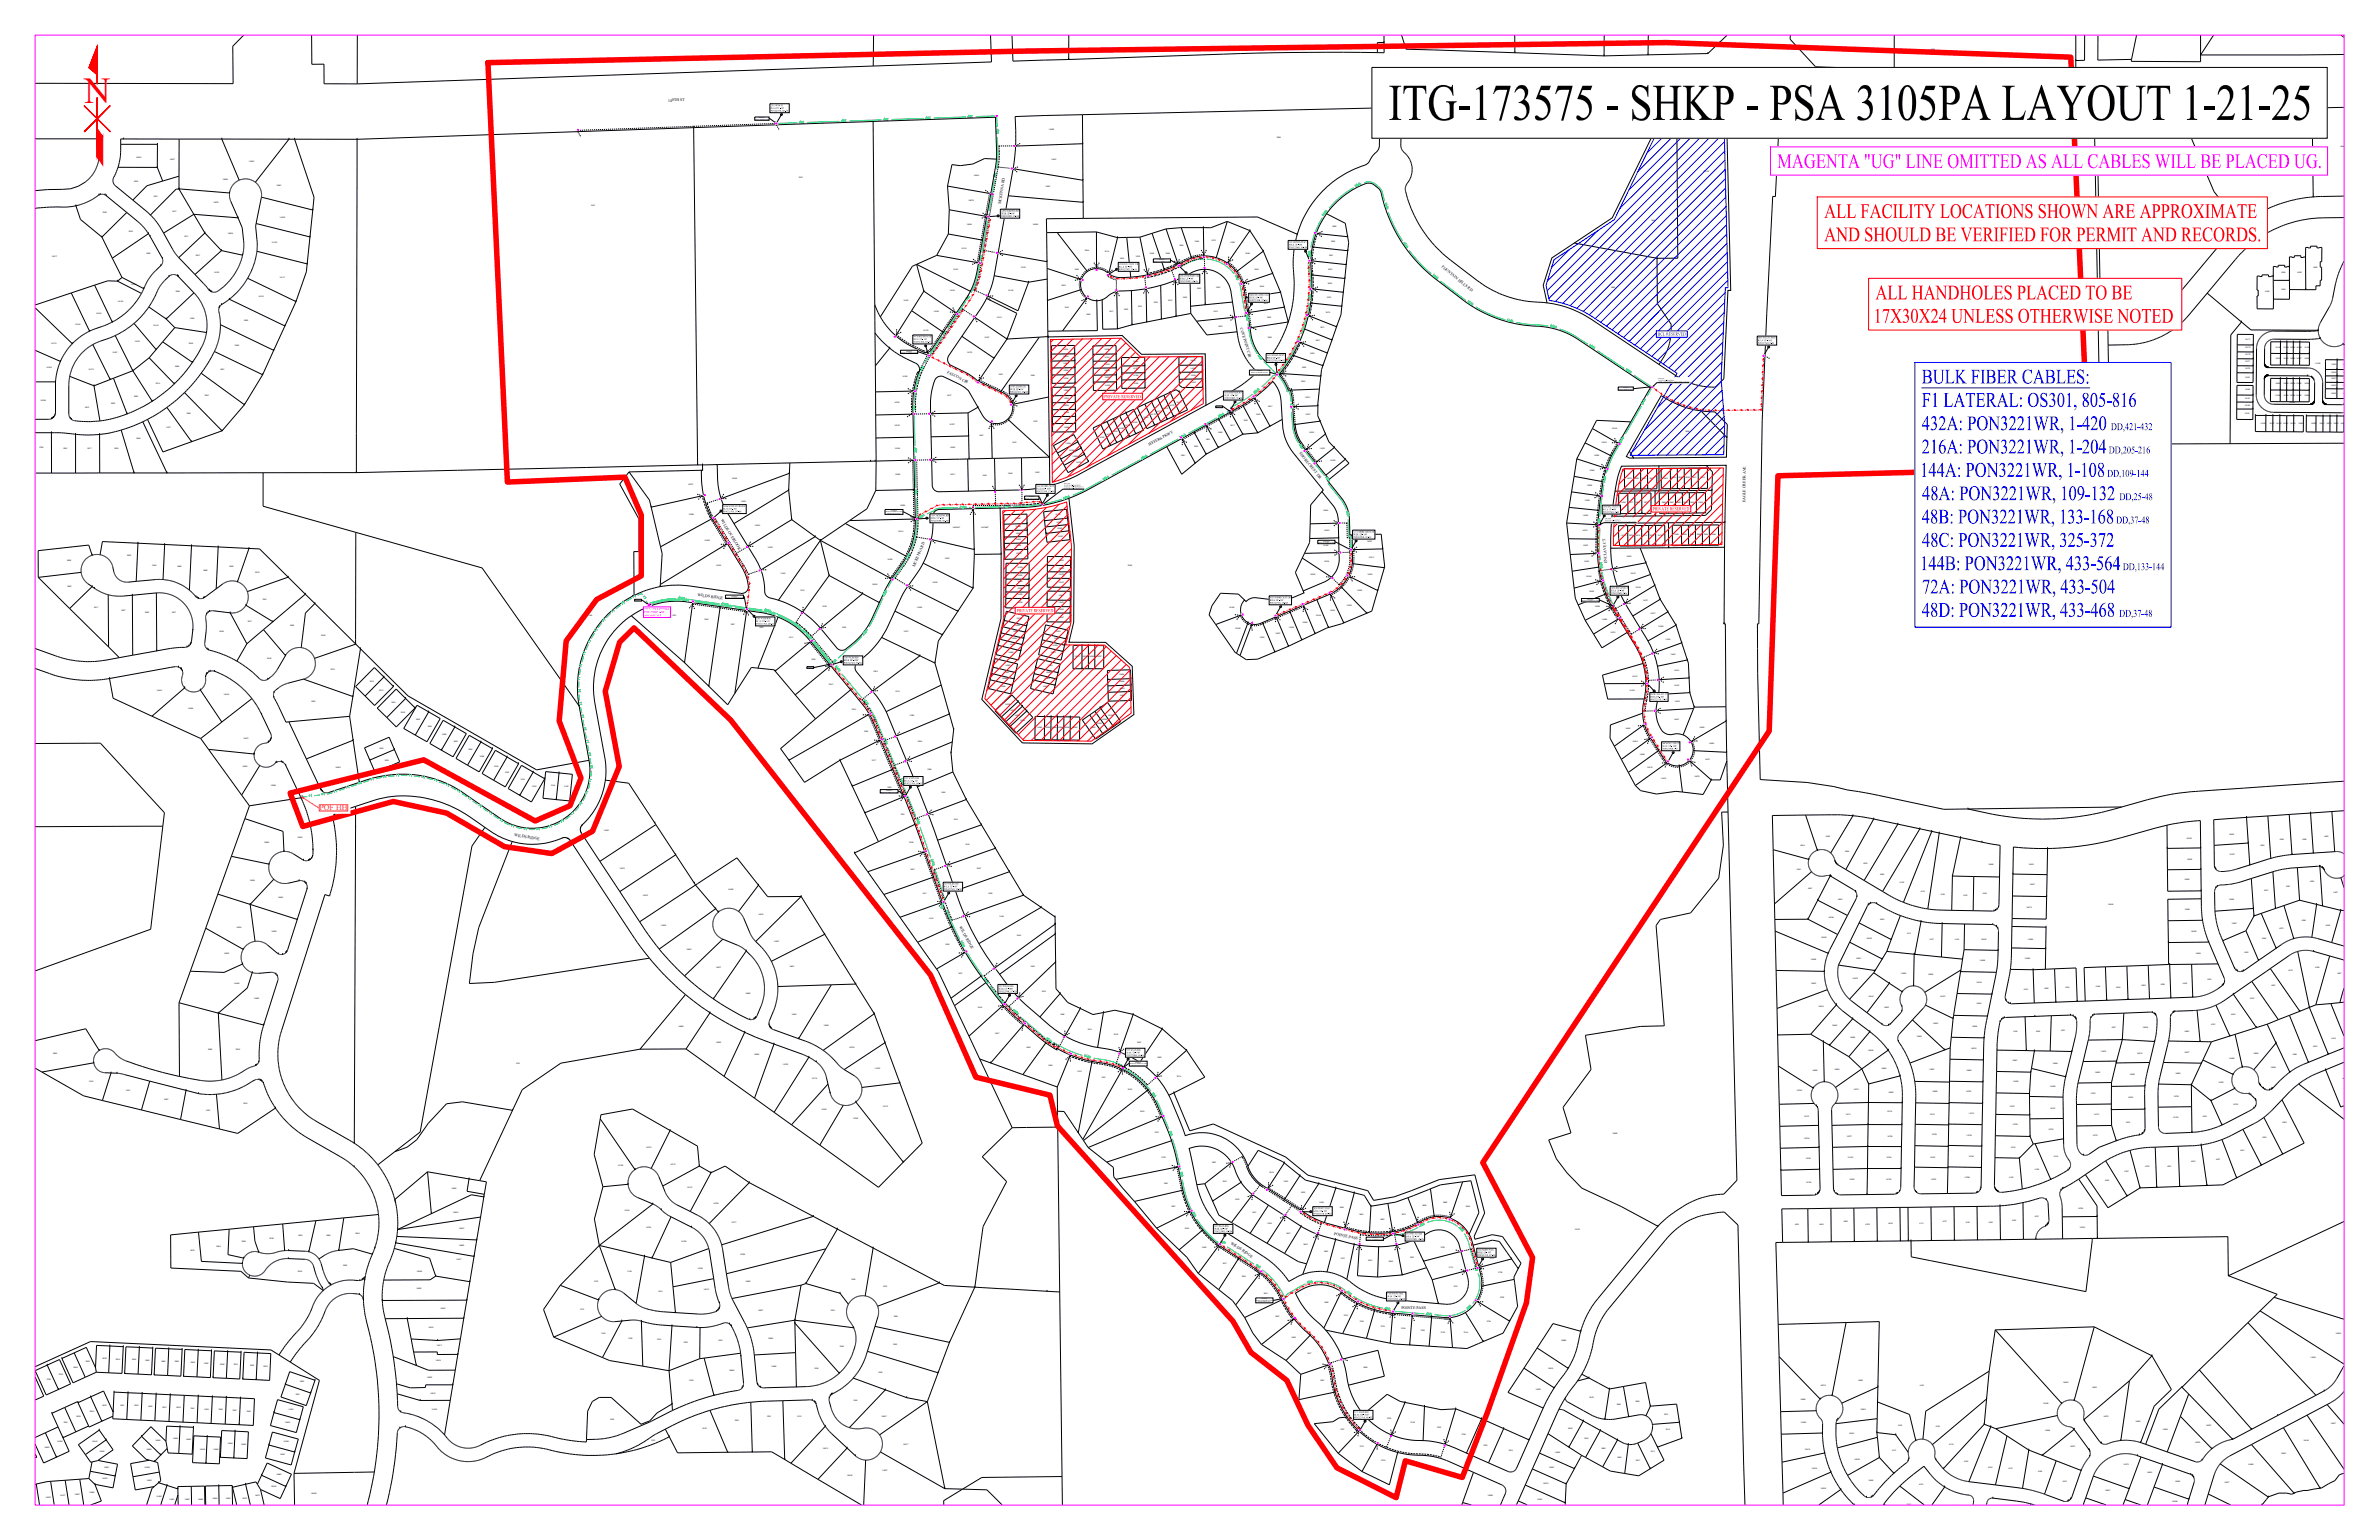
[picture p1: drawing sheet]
<svg xmlns="http://www.w3.org/2000/svg" width="432mm" height="279mm" viewBox="0 0 432 279" stroke-linecap="round" stroke-linejoin="round" font-family="sans-serif">
<defs><g id="words">
<text font-size="10.4" x="252" y="21.8">ITG-173575 - SHKP - PSA 3105PA LAYOUT 1-21-2</text>
<text font-size="6.6" fill="#f00" x="15.3" y="18.8">N</text>
<text font-size="4.2" fill="#f0f" x="322.6" y="30.5">MAGENTA &quot;UG&quot; LINE OMITTED AS ALL CABLES WILL BE PLACED UG.</text>
<g font-size="4.2" fill="#f00">
<text x="331.1" y="39.5">ALL FACILITY LOCATIONS SHOWN ARE APPROXIMATE</text>
<text x="331.1" y="43.8">AND SHOULD BE VERIFIED FOR PERMIT AND RECORDS.</text>
<text x="340.1" y="58.5">17X30X24 UNLESS OTHERWISE NOTED</text>
<text x="340.4" y="54.3">ALL HANDHOLES PLACED TO BE</text>
</g>
<g font-size="4.2" fill="#00f">
<text x="348.8" y="69.6">BULK FIBER CABLES:</text>
<text x="348.8" y="73.8">F1 LATERAL: OS301, 805-816</text>
<text x="348.8" y="82.3">216A: PON3221WR, 1-204</text>
<text x="348.8" y="78">432A: PON3221WR, 1-420</text>
<text x="348.5" y="86.5">144A: PON3221WR, 1-108</text>
<text x="348.8" y="95">48B: PON3221WR, 133-168</text>
<text x="348.8" y="90.7">48A: PON3221WR, 109-132</text>
<text x="348.8" y="99.2">48C: PON3221WR, 325-372</text>
<text x="348.5" y="103.4">144B: PON3221WR, 433-564</text>
<text x="348.8" y="107.7">72A: PON3221WR, 433-504</text>
<text x="348.8" y="111.9">48D: PON3221WR, 433-468</text>
</g>
<g font-size="2.1" fill="#00f">
<text x="382.8" y="82.3">DD,205-216</text>
<text x="383.1" y="78">DD,421-432</text>
<text x="382.5" y="86.5">DD,109-144</text>
<text x="384.1" y="95">DD,37-48</text>
<text x="384.7" y="90.7">DD,25-48</text>
<text x="385.3" y="103.4">DD,133-144</text>
<text x="384.6" y="111.9">DD,37-48</text>
</g>
<text font-size="1.4" fill="#ff7f00" x="58" y="147">POF HH</text>
<text font-size="1" fill="#00f" x="300.9" y="60.9">BCL RESERVED</text>
<g font-size="1" fill="#f00">
<text x="200.4" y="72.2">PRIVATE RESERVED</text>
<text x="300" y="92.6">PRIVATE RESERVED</text>
<text x="184.5" y="111.1">PRIVATE RESERVED</text>
</g>
<g font-size=".7">
<text x="121.3" y="18.4" transform="rotate(-2 121.3 18.4)">140TH ST</text>
<text x="181.7" y="37" transform="rotate(-81 181.7 37)">MCKENNA RD</text>
<text x="261.6" y="48.5" transform="rotate(39 261.6 48.5)">FOUNTAIN HILLS RD</text>
<text x="225.1" y="59.5" transform="rotate(74 225.1 59.5)">COVE POINT CIR</text>
<text x="171.9" y="67.6" transform="rotate(28 171.9 67.6)">FALCON CIR</text>
<text x="208.6" y="80.9" transform="rotate(-29 208.6 80.9)">JEFFERS PKWY</text>
<text x="235.8" y="82.3" transform="rotate(50 235.8 82.3)">SHORE CREST DR</text>
<text x="130.8" y="94.4" transform="rotate(58 130.8 94.4)">WILDS OVERLOOK</text>
<text x="316.8" y="91.1" transform="rotate(-89 316.8 91.1)">EAGLE CREEK AVE</text>
<text x="166" y="102.8" transform="rotate(-67 166 102.8)">MCKENNA RD</text>
<text x="291.7" y="102.2" transform="rotate(-94 291.7 102.2)">ENCLAVE CT</text>
<text x="126.6" y="108.1" transform="rotate(8 126.6 108.1)">WILDS RIDGE</text>
<text x="93.3" y="151.7" transform="rotate(8 93.3 151.7)">WILDS RIDGE</text>
<text x="174.1" y="168.2" transform="rotate(61 174.1 168.2)">WILDS RIDGE</text>
<text x="223.3" y="225.6" transform="rotate(34 223.3 225.6)">WILDS RIDGE</text>
<text x="242.1" y="224" transform="rotate(12 242.1 224)">POINTE PASS</text>
<text x="254.4" y="237.4">POINTE PASS</text>
</g>
<g font-size=".6" fill="#f0f">
<text x="116.9" y="111.8">864 COUNT PFP</text>
<text x="117" y="110.6">PFP 3221 WILDS RIDGE</text>
<text x="117" y="111.2">PON3221WR, 1-588</text>
</g>
<g font-size=".5">
<text x="139.9" y="19.3">3315 140TH ST</text>
<text x="139.9" y="19.7">BULK 12P - 100'</text>
<text x="139.9" y="20.2">PON3221WR, 325-336</text>
<text x="181.7" y="38.4">14094 MCKENNA RD</text>
<text x="181.7" y="38.9">BULK 12P - 100'</text>
<text x="181.7" y="39.4">PON3221WR, 337-348</text>
<text x="233.9" y="44">3687 JEFFERS PKWY</text>
<text x="234" y="44.5">BULK 12P - 500'</text>
<text x="234" y="45">PON3221WR, 169-180</text>
<text x="203.1" y="48">3524 COVE POINT CIR</text>
<text x="203.1" y="48.5">BULK 12P - 400'</text>
<text x="203.1" y="49">PON3221WR, 133-144</text>
<text x="214.1" y="50.2">3556 COVE POINT CIR</text>
<text x="214.1" y="50.7">BULK 12P - 100'</text>
<text x="214.1" y="51.2">PON3221WR, 145-156</text>
<text x="226.8" y="53.7">3620 COVE POINT CIR</text>
<text x="226.8" y="54.1">BULK 12P - 500'</text>
<text x="226.8" y="54.6">PON3221WR, 157-168</text>
<text x="165.8" y="61.2">14176 MCKENNA RD</text>
<text x="165.8" y="61.7">BULK 12P - 100'</text>
<text x="165.8" y="62.2">PON3221WR, 361-372</text>
<text x="229.9" y="64.6">3655 JEFFERS PKWY</text>
<text x="229.9" y="65.1">BULK 12P - 100'</text>
<text x="229.9" y="65.6">PON3221WR, 181-192</text>
<text x="319" y="61.4">14091 EAGLE CREEK</text>
<text x="319.1" y="61.9">BULK 12P - 1000'</text>
<text x="319.1" y="62.4">PON3221WR, 85-96</text>
<text x="183.3" y="70.3">3470 FALCON CIR</text>
<text x="183.3" y="70.8">BULK 12P - 500'</text>
<text x="183.3" y="71.3">PON3221WR, 349-360</text>
<text x="222.2" y="71.4">3625 JEFFERS PKWY</text>
<text x="222.2" y="71.9">BULK 12P - 300'</text>
<text x="222.2" y="72.3">PON3221WR, 193-204</text>
<text x="188.1" y="88.3">3444 JEFFERS PKWY</text>
<text x="188.1" y="88.8">BULK 12P - 1000'</text>
<text x="188.1" y="89.3">PON3221WR, 373-384</text>
<text x="131.3" y="92">14306 WILDS OVERLOOK</text>
<text x="131.3" y="92.5">BULK 12P - 500'</text>
<text x="131.3" y="92.9">PON3221WR, 397-408</text>
<text x="168.9" y="93.7">14314 MCKENNA RD</text>
<text x="168.9" y="94.1">BULK 12P - 100'</text>
<text x="168.9" y="94.6">PON3221WR, 385-396</text>
<text x="290.9" y="92.1">14310 ENCLAVE CT</text>
<text x="290.9" y="92.6">BULK 12P - 400'</text>
<text x="290.9" y="93">PON3221WR, 37-48</text>
<text x="245.6" y="96.6">14313 SHORE CREST DR</text>
<text x="245.6" y="97.1">BULK 12P - 100'</text>
<text x="245.6" y="97.6">PON3221WR, 121-132</text>
<text x="292.4" y="106.8">14366 ENCLAVE CT</text>
<text x="292.4" y="107.3">BULK 12P - 100'</text>
<text x="292.4" y="107.8">PON3221WR, 25-36</text>
<text x="137.3" y="112.4">3293 WILDS RDG</text>
<text x="137.3" y="112.8">BULK 12P - 100'</text>
<text x="137.3" y="113.3">PON3221WR, 409-420</text>
<text x="230.5" y="108.5">14353 SHORE CREST DR</text>
<text x="230.5" y="109">BULK 12P - 500'</text>
<text x="230.5" y="109.5">PON3221WR, 109-120</text>
<text x="153.2" y="119.4">3343 WILDS RDG</text>
<text x="153.2" y="119.9">BULK 12P - 1000'</text>
<text x="153.2" y="120.4">PON3221WR, 553-564</text>
<text x="299.6" y="126.1">14424 ENCLAVE CT</text>
<text x="299.6" y="126.6">BULK 12P - 400'</text>
<text x="299.6" y="127">PON3221WR, 13-24</text>
<text x="301.7" y="135">14474 ENCLAVE CT</text>
<text x="301.7" y="135.5">BULK 12P - 1000'</text>
<text x="301.7" y="136">PON3221WR, 1-12</text>
<text x="164.1" y="141.3">3391 WILDS RDG</text>
<text x="164.1" y="141.8">BULK 12P - 100'</text>
<text x="164.1" y="142.3">PON3221WR, 541-552</text>
<text x="171.3" y="160.5">3415 WILDS RDG</text>
<text x="171.3" y="161">BULK 12P - 500'</text>
<text x="171.3" y="161.5">PON3221WR, 529-540</text>
<text x="181.3" y="179">3467 WILDS RDG</text>
<text x="181.3" y="179.5">BULK 12P - 1000'</text>
<text x="181.3" y="180">PON3221WR, 517-528</text>
<text x="204.4" y="190.6">3555 WILDS RDG</text>
<text x="204.4" y="191.1">BULK 12P - 100'</text>
<text x="204.4" y="191.6">PON3221WR, 505-516</text>
<text x="238.4" y="219.4">3638 POINTE PASS</text>
<text x="238.4" y="219.9">BULK 12P - 500'</text>
<text x="238.4" y="220.3">PON3221WR, 433-444</text>
<text x="220.4" y="222.6">3617 WILDS RDG</text>
<text x="220.4" y="223.1">BULK 12P - 400'</text>
<text x="220.4" y="223.6">PON3221WR, 493-504</text>
<text x="255.2" y="224">3672 POINTE PASS</text>
<text x="255.2" y="224.5">BULK 12P - 100'</text>
<text x="255.2" y="225">PON3221WR, 445-456</text>
<text x="268.2" y="226.9">3720 POINTE PASS</text>
<text x="268.2" y="227.4">BULK 12P - 500'</text>
<text x="268.2" y="227.9">PON3221WR, 457-468</text>
<text x="251.8" y="234.8">3768 POINTE PASS</text>
<text x="251.8" y="235.3">BULK 12P - 500'</text>
<text x="251.8" y="235.8">PON3221WR, 469-480</text>
<text x="245.8" y="256.3">3715 WILDS RDG</text>
<text x="245.8" y="256.8">BULK 12P - 1000'</text>
<text x="245.8" y="257.3">PON3221WR, 481-492</text>
</g>
<g font-size=".3">
<text x="350.4" y="9.1">4130</text>
<text x="137.1" y="21.8">SPLICE TERM TO 48C</text>
<text x="137.7" y="21.5">30X48X36</text>
<text x="190.4" y="23.6">14029</text>
<text x="24.7" y="28.6">14035</text>
<text x="30.8" y="29">14027</text>
<text x="45.2" y="29.4">14053</text>
<text x="190.8" y="29">14047</text>
<text x="231.8" y="25.1">3800</text>
<text x="409.3" y="28.3">4370</text>
<text x="424.8" y="26.6">4400</text>
<text x="24.3" y="33">2925</text>
<text x="27.9" y="35.7">2921</text>
<text x="40.4" y="32.6">14058</text>
<text x="50.2" y="33.8">14061</text>
<text x="145" y="32.3">3315</text>
<text x="176.8" y="32">14064</text>
<text x="189.8" y="33.9">14061</text>
<text x="309.3" y="31.3">14100</text>
<text x="18.6" y="38.7">2930</text>
<text x="31.3" y="38.4">2917</text>
<text x="38.7" y="36.9">14070</text>
<text x="50.8" y="39.5">14079</text>
<text x="107.3" y="37.4">3161</text>
<text x="175.5" y="40.8">14094</text>
<text x="175.8" y="36.5">14078</text>
<text x="187.5" y="40.8">14089</text>
<text x="241.8" y="41.2">3699</text>
<text x="299.7" y="40.1">3884</text>
<text x="390.6" y="38.1">4300</text>
<text x="9.4" y="46.6">14077</text>
<text x="23.4" y="42.1">2918</text>
<text x="26.6" y="46">2906</text>
<text x="33.5" y="43.1">2911</text>
<text x="35.6" y="46.4">2907</text>
<text x="41.4" y="42.4">14098</text>
<text x="49.4" y="44">14103</text>
<text x="174.5" y="45.1">14110</text>
<text x="196.9" y="45.5">3506</text>
<text x="200.6" y="45.7">3514</text>
<text x="203.3" y="47">3524</text>
<text x="206.2" y="46.6">3532</text>
<text x="208.7" y="46">3540</text>
<text x="209.4" y="47.5">SPLICE 3X TERMS TO 48B</text>
<text x="210.3" y="47.2">30X48X36</text>
<text x="211.6" y="46.1">3548</text>
<text x="214.1" y="44.6">3556</text>
<text x="216.9" y="43.9">3564</text>
<text x="219.9" y="43.8">3572</text>
<text x="223.4" y="44">3580</text>
<text x="226.1" y="46.1">3588</text>
<text x="241.3" y="46.4">3691</text>
<text x="241.6" y="43.9">3695</text>
<text x="23.8" y="51.8">14136</text>
<text x="31.9" y="53">2898</text>
<text x="38.9" y="49.6">14120</text>
<text x="46.9" y="53.9">14135</text>
<text x="50.8" y="50.4">14117</text>
<text x="172.4" y="52.7">14154</text>
<text x="173" y="49">14132</text>
<text x="183" y="52.9">14135</text>
<text x="185.3" y="48.7">14123</text>
<text x="192.7" y="51.8">3490</text>
<text x="195.1" y="48.9">3498</text>
<text x="214.7" y="54">3555</text>
<text x="217.3" y="52.5">3563</text>
<text x="220.8" y="52.3">3587</text>
<text x="227.7" y="49">3596</text>
<text x="228.7" y="52.1">3604</text>
<text x="240.9" y="54">3679</text>
<text x="241" y="51.4">3683</text>
<text x="241.1" y="48.9">3687</text>
<text x="292.4" y="52.2">3880</text>
<text x="411.2" y="53">4385</text>
<text x="414.1" y="52.6">4385</text>
<text x="414.1" y="49.6">4385</text>
<text x="417" y="49.6">4385</text>
<text x="419.9" y="48.5">4385</text>
<text x="13.7" y="59">14164</text>
<text x="17.5" y="57">14158</text>
<text x="21.4" y="54.9">14150</text>
<text x="27.8" y="59.2">14143</text>
<text x="34.5" y="58">2894</text>
<text x="44.3" y="58.2">2899</text>
<text x="164" y="54.7">14142</text>
<text x="169.5" y="56.6">14160</text>
<text x="180.9" y="57.6">14151</text>
<text x="193.3" y="55.9">3497</text>
<text x="197.2" y="57.2">3505</text>
<text x="201.4" y="56.6">3517</text>
<text x="204" y="56.2">3525</text>
<text x="206.6" y="55.6">3531</text>
<text x="209.4" y="55">3539</text>
<text x="212" y="54.6">3547</text>
<text x="220.3" y="56.6">3613</text>
<text x="221.1" y="59.3">3623</text>
<text x="229.4" y="55.2">3612</text>
<text x="230" y="57.6">3620</text>
<text x="239.7" y="59.5">3671</text>
<text x="240.7" y="56.8">3675</text>
<text x="9.3" y="62.4">14170</text>
<text x="20.4" y="64.1">14167</text>
<text x="24.4" y="62.1">14155</text>
<text x="34.3" y="62.3">2890</text>
<text x="42.7" y="62.8">2895</text>
<text x="163.5" y="64.1">SPLICE 3X TERMS TO 48C</text>
<text x="164.4" y="63.8">30X48X36</text>
<text x="167.6" y="60">14176</text>
<text x="175.5" y="64.1">14179</text>
<text x="178.7" y="61.3">14167</text>
<text x="193" y="63.5">14238</text>
<text x="193" y="64.9">14240</text>
<text x="200.5" y="63.5">14239</text>
<text x="200.5" y="64.9">14241</text>
<text x="205.7" y="65.6">14160</text>
<text x="216.1" y="65.5">14161</text>
<text x="230.1" y="61.3">3630</text>
<text x="237.8" y="64.2">3663</text>
<text x="238.8" y="61.9">3667</text>
<text x="407.5" y="65.7">14177</text>
<text x="407.5" y="64.5">14175</text>
<text x="407.5" y="63.2">14173</text>
<text x="407.5" y="61.6">14171</text>
<text x="413" y="65.2">14263</text>
<text x="413" y="63.1">14168</text>
<text x="414.5" y="65.2">14261</text>
<text x="414.5" y="63.1">14166</text>
<text x="415.6" y="65.2">14259</text>
<text x="415.7" y="63.1">14164</text>
<text x="416.8" y="65.2">14257</text>
<text x="416.8" y="63.1">14162</text>
<text x="418.3" y="65.2">14255</text>
<text x="418.3" y="63.1">14160</text>
<text x="8.4" y="66.8">14186</text>
<text x="16.1" y="67.1">14179</text>
<text x="28.3" y="69.7">2874</text>
<text x="31.8" y="66.6">2886</text>
<text x="37.2" y="71.9">2887</text>
<text x="40" y="67.1">2891</text>
<text x="163.8" y="68.3">14198</text>
<text x="171.9" y="71.9">3427</text>
<text x="181.3" y="68">3452</text>
<text x="187.1" y="68.2">3466</text>
<text x="193" y="66.1">14242</text>
<text x="193" y="67.4">14244</text>
<text x="193" y="68.8">14246</text>
<text x="193.1" y="71">14250</text>
<text x="200.5" y="66.1">14243</text>
<text x="200.5" y="67.4">14245</text>
<text x="200.5" y="68.7">14247</text>
<text x="200.6" y="70.1">14249</text>
<text x="205.7" y="67">14162</text>
<text x="205.7" y="68.3">14164</text>
<text x="205.7" y="69.7">14166</text>
<text x="216.1" y="66.9">14163</text>
<text x="216.1" y="68.2">14165</text>
<text x="216.2" y="69.5">14167</text>
<text x="226.8" y="67.9">SPLICE 144A, 48A, 48B TO 216A</text>
<text x="227.1" y="67.7">SPLICE 3X TERMS TO 216A</text>
<text x="228.1" y="67.4">30X48X36</text>
<text x="236.2" y="69.3">3655</text>
<text x="236.3" y="66.7">3659</text>
<text x="293.8" y="70.7">SPLICE TERM TO 144A</text>
<text x="294.5" y="70.4">30X48X36</text>
<text x="300.9" y="68.8">100' LOOP</text>
<text x="300.9" y="69.4">3 UNITS @ 3906 STATION PL, 3880-3884 FOUNTAIN HILLS RD</text>
<text x="301" y="69.1">PON3221WR, 97-108 RESERVED</text>
<text x="351.2" y="67.6">14091</text>
<text x="407.5" y="70.8">14185</text>
<text x="407.5" y="68.5">14181</text>
<text x="407.5" y="67">14179</text>
<text x="413" y="71.8">14192</text>
<text x="413" y="69.7">14262</text>
<text x="414.5" y="71.8">14194</text>
<text x="414.5" y="69.7">14260</text>
<text x="415.6" y="71.8">14196</text>
<text x="415.6" y="69.7">14258</text>
<text x="416.8" y="71.8">14198</text>
<text x="416.8" y="69.7">14256</text>
<text x="418.3" y="71.8">14200</text>
<text x="418.3" y="69.7">14254</text>
<text x="420.2" y="66.1">14156</text>
<text x="423.1" y="71.4">14243</text>
<text x="423.1" y="67.6">14249</text>
<text x="423.1" y="68.8">14247</text>
<text x="423.1" y="70">14245</text>
<text x="423.1" y="66.1">14251</text>
<text x="425.2" y="71.4">14240</text>
<text x="425.2" y="70">14242</text>
<text x="425.2" y="68.8">14244</text>
<text x="425.2" y="67.6">14246</text>
<text x="425.2" y="66.2">14248</text>
<text x="7.4" y="72.8">14208</text>
<text x="15.5" y="73.9">2812</text>
<text x="20.2" y="73.4">2830</text>
<text x="24.3" y="72.1">2852</text>
<text x="30.2" y="77.6">2877</text>
<text x="33.9" y="75.2">2883</text>
<text x="162.3" y="73.1">14216</text>
<text x="162.4" y="77.3">14232</text>
<text x="172.4" y="77.1">14237</text>
<text x="187.6" y="76.5">3470</text>
<text x="193.1" y="72.4">14252</text>
<text x="193.1" y="73.7">14254</text>
<text x="193.1" y="74.9">14256</text>
<text x="193.1" y="76.2">14258</text>
<text x="193.1" y="77.6">14260</text>
<text x="203.1" y="77.9">14189</text>
<text x="204.2" y="77.3">14187</text>
<text x="205.5" y="76.7">14185</text>
<text x="207.6" y="75.8">14181</text>
<text x="208.8" y="75.2">14179</text>
<text x="210" y="74.7">14177</text>
<text x="211.1" y="74.1">14175</text>
<text x="212.3" y="73.6">14173</text>
<text x="213.5" y="73.1">14171</text>
<text x="220.7" y="73.9">30X48X36</text>
<text x="223.4" y="77.4">3617</text>
<text x="225.7" y="76.4">3625</text>
<text x="228" y="75.4">3633</text>
<text x="230.2" y="73.9">3647</text>
<text x="236.9" y="72.2">14231</text>
<text x="236.9" y="75.2">14237</text>
<text x="292.6" y="77.9">14240</text>
<text x="407.4" y="75.2">14191</text>
<text x="407.5" y="73.6">14189</text>
<text x="407.5" y="72.3">14187</text>
<text x="410.3" y="76.8">14195</text>
<text x="411.9" y="76.9">14197</text>
<text x="413.2" y="76.9">14199</text>
<text x="414.4" y="76.9">14201</text>
<text x="415.6" y="73.1">14184</text>
<text x="415.7" y="76.9">14203</text>
<text x="417.2" y="76.9">14205</text>
<text x="419.5" y="76.9">14209</text>
<text x="421" y="76.9">14211</text>
<text x="422.3" y="76.9">14213</text>
<text x="423.5" y="76.9">14215</text>
<text x="424.8" y="76.9">14217</text>
<text x="7.2" y="81.2">2785</text>
<text x="11.5" y="81.4">2801</text>
<text x="15.9" y="81.5">2817</text>
<text x="20.8" y="81.4">2835</text>
<text x="24.8" y="79.7">2849</text>
<text x="162.4" y="81.5">14254</text>
<text x="172.4" y="81.3">14249</text>
<text x="177.8" y="79.1">3447</text>
<text x="183.8" y="80.4">3461</text>
<text x="193.4" y="80.5">14264</text>
<text x="194.1" y="81.7">14266</text>
<text x="194.7" y="82.8">14268</text>
<text x="199.5" y="79.5">14195</text>
<text x="200.8" y="78.9">14193</text>
<text x="202" y="78.4">14191</text>
<text x="214.4" y="82.7">3581</text>
<text x="216.7" y="81.1">3593</text>
<text x="218.9" y="79.8">3601</text>
<text x="221.1" y="78.6">3609</text>
<text x="237.6" y="78.6">14243</text>
<text x="239.6" y="81.4">14251</text>
<text x="241.4" y="83.7">14259</text>
<text x="289.3" y="82.8">14260</text>
<text x="290.7" y="80.3">14252</text>
<text x="305.9" y="78.5">3906</text>
<text x="124.9" y="88.1">14272</text>
<text x="132.8" y="86.9">14269</text>
<text x="162.5" y="86.3">14268</text>
<text x="172.5" y="86.2">14271</text>
<text x="178.4" y="86.4">3444</text>
<text x="183" y="86">3468</text>
<text x="187.9" y="85.8">3482</text>
<text x="193.1" y="87.8">100' LOOP</text>
<text x="193.1" y="88.1">PON3221WR, 205-324 RESERVED</text>
<text x="193.1" y="88.4">64 UNITS @ 14300-14406 PARKSIDE CT</text>
<text x="193.1" y="88.7">41 UNITS @ 14160-14270 PARKVIEW LN</text>
<text x="195.3" y="84.1">14270</text>
<text x="288.1" y="88.2">14280</text>
<text x="288.5" y="85.5">14268</text>
<text x="295.3" y="86.9">14275</text>
<text x="296.7" y="86.9">3893</text>
<text x="298" y="86.8">3895</text>
<text x="299.5" y="86.8">3897</text>
<text x="301.9" y="86.8">3903</text>
<text x="303.4" y="86.8">3905</text>
<text x="304.7" y="86.8">3907</text>
<text x="305.9" y="86.8">3909</text>
<text x="307.2" y="86.8">3911</text>
<text x="308.7" y="86.8">3913</text>
<text x="125" y="93.4">14288</text>
<text x="134.5" y="91">14291</text>
<text x="137" y="95.5">14309</text>
<text x="160.7" y="93">SPLICE 2X TERMS TO 432A</text>
<text x="161.1" y="93.2">SPLICE 48C TO 432A</text>
<text x="161.7" y="92.7">30X48X36</text>
<text x="163.4" y="91.8">14290</text>
<text x="172.9" y="95.8">VACANT</text>
<text x="178.1" y="95.7">VACANT</text>
<text x="184.3" y="94.2">14300</text>
<text x="184.3" y="95.6">14302</text>
<text x="186" y="90.5">SPLICE 216A TO 432A</text>
<text x="186.7" y="90.3">30X48X36</text>
<text x="191.6" y="93.4">14301</text>
<text x="191.7" y="94.8">14303</text>
<text x="191.9" y="96">14305</text>
<text x="240.2" y="92.8">14294</text>
<text x="287.3" y="93.7">14304</text>
<text x="287.7" y="91">14292</text>
<text x="291.3" y="94.2">100' LOOP</text>
<text x="291.4" y="94.5">PON3221WR, 49-84 RESERVED</text>
<text x="291.4" y="94.8">32 UNITS @ 14275-14313 ENCLAVE CT, 3893-3978 STATION PL</text>
<text x="294.2" y="91.3">14291</text>
<text x="295.7" y="91.3">3977</text>
<text x="296.9" y="91.3">3975</text>
<text x="298.4" y="91.3">3973</text>
<text x="301.6" y="91.3">3969</text>
<text x="303.1" y="91.3">3967</text>
<text x="304.3" y="91.2">3965</text>
<text x="305.6" y="91.2">3963</text>
<text x="306.9" y="91.2">3961</text>
<text x="308.3" y="91.2">3959</text>
<text x="12.2" y="101.7">2800</text>
<text x="23.1" y="100.8">2830</text>
<text x="127.9" y="98.2">14306</text>
<text x="139.4" y="99.5">14323</text>
<text x="161.1" y="101.7">14336</text>
<text x="163" y="96.6">14314</text>
<text x="171.5" y="101.4">14321</text>
<text x="184.4" y="96.8">14304</text>
<text x="184.4" y="98">14306</text>
<text x="184.4" y="99.1">14308</text>
<text x="184.4" y="100.6">14310</text>
<text x="192" y="97.3">14307</text>
<text x="192.2" y="101.8">14321</text>
<text x="239.2" y="98.6">SPLICE 2X TERMS TO 48A</text>
<text x="240.2" y="99">14308</text>
<text x="240.2" y="98.3">30X48X36</text>
<text x="240.3" y="101.9">14318</text>
<text x="240.3" y="96.3">14302</text>
<text x="248.1" y="98.3">14307</text>
<text x="248.5" y="101.2">14313</text>
<text x="287.2" y="96.4">14310</text>
<text x="287.3" y="99.1">14322</text>
<text x="287.5" y="101.9">14334</text>
<text x="294.2" y="97.2">14313</text>
<text x="295.2" y="101.1">14335</text>
<text x="295.7" y="97.2">3978</text>
<text x="296.9" y="97.2">3976</text>
<text x="298.2" y="97.2">3974</text>
<text x="299.5" y="97.2">3972</text>
<text x="300.9" y="97.2">3970</text>
<text x="304" y="97.1">3966</text>
<text x="305.4" y="97.1">3964</text>
<text x="306.7" y="97.1">3962</text>
<text x="308" y="97.1">3960</text>
<text x="309.2" y="97.1">3958</text>
<text x="310.7" y="97.1">3956</text>
<text x="12.3" y="106.5">2802</text>
<text x="27.6" y="102.7">2844</text>
<text x="32.2" y="102.8">2868</text>
<text x="36.9" y="103.5">2896</text>
<text x="41.7" y="102.8">2908</text>
<text x="46.3" y="103.9">2923</text>
<text x="130" y="102.8">14334</text>
<text x="141.7" y="104.1">14341</text>
<text x="145.3" y="107.2">3310</text>
<text x="158.3" y="106.1">14350</text>
<text x="169.2" y="105.8">14339</text>
<text x="184.7" y="108">14328</text>
<text x="184.7" y="106.8">14326</text>
<text x="184.7" y="105.7">14324</text>
<text x="184.7" y="104.5">14322</text>
<text x="184.7" y="103.1">14320</text>
<text x="192.2" y="103.2">14323</text>
<text x="192.2" y="104.3">14325</text>
<text x="192.2" y="105.7">14327</text>
<text x="204.7" y="102.7">3565</text>
<text x="237.8" y="104.4">14326</text>
<text x="246.3" y="107.3">14329</text>
<text x="248.2" y="104.3">14325</text>
<text x="287.9" y="104.7">14340</text>
<text x="288.4" y="107.4">14352</text>
<text x="296" y="104.1">14347</text>
<text x="296.9" y="106.7">14359</text>
<text x="17.1" y="110.3">2817</text>
<text x="22" y="110.9">2827</text>
<text x="26.4" y="111.1">2845</text>
<text x="31.2" y="111.2">2871</text>
<text x="45" y="112.9">2917</text>
<text x="47.7" y="108.8">2921</text>
<text x="52.7" y="113.6">2958</text>
<text x="106.7" y="111.7">3180</text>
<text x="115.3" y="109">30X48X36</text>
<text x="122.1" y="111.7">3221</text>
<text x="127.8" y="112.5">3249</text>
<text x="131.7" y="108.5">SPLICE 2X TERMS TO 432A</text>
<text x="132.7" y="113.3">3267</text>
<text x="132.8" y="108.2">30X48X36</text>
<text x="137.8" y="113.9">3293</text>
<text x="149.3" y="110.1">3326</text>
<text x="166.4" y="110.2">14355</text>
<text x="184.2" y="113.6">14352</text>
<text x="184.5" y="112.2">14350</text>
<text x="184.7" y="109.4">14330</text>
<text x="192.2" y="109.5">14343</text>
<text x="192.2" y="110.6">14345</text>
<text x="192.2" y="112">14347</text>
<text x="192.2" y="108.1">14341</text>
<text x="223.1" y="110.3">14344</text>
<text x="236.4" y="112.9">14349</text>
<text x="238.8" y="111.8">14345</text>
<text x="241.4" y="110.9">14341</text>
<text x="244.4" y="109.9">14335</text>
<text x="287.1" y="109.1">SPLICE 4X TERMS TO 144A</text>
<text x="288.1" y="108.8">30X48X36</text>
<text x="289.5" y="110.1">14358</text>
<text x="290.8" y="112.5">14366</text>
<text x="298.2" y="109">14371</text>
<text x="299.6" y="111.4">14377</text>
<text x="301" y="113.7">14383</text>
<text x="39.9" y="114.7">2900</text>
<text x="48.5" y="119.6">2946</text>
<text x="58.3" y="115.4">2966</text>
<text x="143.3" y="115.8">3311</text>
<text x="147.3" y="119.7">3329</text>
<text x="152.8" y="114">3338</text>
<text x="164" y="114.7">14371</text>
<text x="183" y="118.4">14360</text>
<text x="183.4" y="117">14358</text>
<text x="183.6" y="115.9">14356</text>
<text x="183.9" y="114.7">14354</text>
<text x="190.7" y="118.5">14357</text>
<text x="191.1" y="117.1">14355</text>
<text x="191.3" y="116">14353</text>
<text x="191.6" y="114.6">14351</text>
<text x="195.1" y="119.2">14391</text>
<text x="196.5" y="119.2">14393</text>
<text x="197.7" y="119.2">14395</text>
<text x="199.1" y="119.2">14397</text>
<text x="224.2" y="114.2">14358</text>
<text x="228.7" y="115.8">14361</text>
<text x="231.5" y="115.1">14357</text>
<text x="234" y="114">14353</text>
<text x="292.3" y="114.9">14374</text>
<text x="302.3" y="116.1">14391</text>
<text x="303.3" y="118.9">14401</text>
<text x="28.5" y="125.4">14442</text>
<text x="60" y="121.6">2973</text>
<text x="67.1" y="123.7">3010</text>
<text x="68.8" y="125.4">3012</text>
<text x="146.5" y="121.2">30X48X36</text>
<text x="150.5" y="124.4">3343</text>
<text x="158.6" y="121.9">3362</text>
<text x="162.6" y="125.5">3374</text>
<text x="181.6" y="124.6">14368</text>
<text x="181.9" y="123.3">14366</text>
<text x="182.2" y="122.1">14364</text>
<text x="182.5" y="120.8">14362</text>
<text x="189.3" y="124.6">14367</text>
<text x="189.6" y="123.3">14365</text>
<text x="189.9" y="122.1">14363</text>
<text x="190.2" y="120.8">14361</text>
<text x="203.1" y="122.4">14406</text>
<text x="203.2" y="123.8">14404</text>
<text x="203.2" y="124.9">14402</text>
<text x="295.8" y="125.4">14424</text>
<text x="296.2" y="122.8">14410</text>
<text x="303.9" y="121.7">14413</text>
<text x="303.9" y="124.5">14421</text>
<text x="34.1" y="128.7">14456</text>
<text x="40.6" y="126.1">14454</text>
<text x="56.5" y="127.3">2955</text>
<text x="71.1" y="127.6">3024</text>
<text x="72.8" y="129.3">3026</text>
<text x="75.5" y="130.7">3042</text>
<text x="77.6" y="131.9">3046</text>
<text x="154.6" y="128.9">3355</text>
<text x="165.2" y="129.8">3380</text>
<text x="182.4" y="128">14370</text>
<text x="183.4" y="129">14372</text>
<text x="184.2" y="129.8">14374</text>
<text x="185.1" y="130.9">14376</text>
<text x="199.1" y="131.3">14394</text>
<text x="200" y="130.7">14396</text>
<text x="201.1" y="129.9">14398</text>
<text x="203.2" y="126.3">14400</text>
<text x="303.9" y="130.6">14447</text>
<text x="304" y="127.3">14433</text>
<text x="44.2" y="134.1">14472</text>
<text x="68.9" y="135.8">3030</text>
<text x="80.3" y="133.4">3050</text>
<text x="82.4" y="134.6">3052</text>
<text x="85" y="136.1">3084</text>
<text x="87.1" y="137.3">3086</text>
<text x="156.8" y="132.9">3369</text>
<text x="166.6" y="134.6">3388</text>
<text x="188.2" y="132.1">14380</text>
<text x="189.7" y="132.1">14382</text>
<text x="190.8" y="132.1">14384</text>
<text x="192" y="132.1">14386</text>
<text x="193.2" y="132.1">14388</text>
<text x="194.6" y="132.1">14390</text>
<text x="197.9" y="132.1">14392</text>
<text x="295" y="132.2">14442</text>
<text x="296.3" y="134.6">14450</text>
<text x="297.6" y="137">14466</text>
<text x="308.5" y="132">14459</text>
<text x="309.5" y="138">14471</text>
<text x="310.2" y="134.9">14463</text>
<text x="44" y="139.2">14504</text>
<text x="49.1" y="142.6">14508</text>
<text x="60.9" y="139.3">14505</text>
<text x="69.8" y="138.1">3032</text>
<text x="89.7" y="139.2">3100</text>
<text x="91.7" y="140.2">3102</text>
<text x="94.5" y="141.6">3124</text>
<text x="96.6" y="142.8">3126</text>
<text x="100" y="142.5">3144</text>
<text x="102.4" y="142.8">3146</text>
<text x="158.3" y="138">3377</text>
<text x="159.8" y="143.8">SPLICE 3X TERMS TO 144B</text>
<text x="160.8" y="143.5">30X48X36</text>
<text x="161.1" y="142.9">3385</text>
<text x="168.3" y="139.7">3396</text>
<text x="170.9" y="143.9">3404</text>
<text x="299" y="139.3">14470</text>
<text x="301.5" y="141.4">14474</text>
<text x="307.6" y="141">14478</text>
<text x="163.5" y="147.9">3391</text>
<text x="173.1" y="148.7">3410</text>
<text x="47.9" y="152.9">14550</text>
<text x="54" y="152">14532</text>
<text x="109.6" y="150.8">14551</text>
<text x="165" y="153">3399</text>
<text x="175.2" y="153.3">3416</text>
<text x="326.8" y="153.4">4044</text>
<text x="331.4" y="151.9">4052</text>
<text x="334.9" y="154.5">4064</text>
<text x="396.9" y="152.2">14520</text>
<text x="404.6" y="151.6">14525</text>
<text x="404.7" y="155.1">14537</text>
<text x="410.3" y="153.5">4364</text>
<text x="413.8" y="152.5">4380</text>
<text x="417.9" y="152.3">4396</text>
<text x="421.9" y="151.9">4402</text>
<text x="45.3" y="159.9">14560</text>
<text x="112.5" y="157.7">14575</text>
<text x="132.2" y="161.4">14605</text>
<text x="165.3" y="157.8">3407</text>
<text x="177.3" y="157.7">3422</text>
<text x="326.2" y="157.9">4041</text>
<text x="328.2" y="161.3">4047</text>
<text x="338.2" y="156.8">4076</text>
<text x="341.2" y="158.7">4090</text>
<text x="344.8" y="160.2">4100</text>
<text x="348.6" y="161.9">4116</text>
<text x="360.9" y="157">14540</text>
<text x="368.2" y="157">14543</text>
<text x="368.4" y="160.6">14557</text>
<text x="396.5" y="159.7">14556</text>
<text x="397" y="156.1">14538</text>
<text x="411" y="161.6">4367</text>
<text x="414.9" y="160.9">4381</text>
<text x="419.3" y="160.1">4395</text>
<text x="423.6" y="162">4407</text>
<text x="50.5" y="162.9">14564</text>
<text x="116.7" y="162.6">14597</text>
<text x="120" y="168">14625</text>
<text x="137.7" y="165.9">14615</text>
<text x="167.5" y="162.2">3411</text>
<text x="168.7" y="166.7">3415</text>
<text x="179.4" y="162.1">3428</text>
<text x="181.4" y="166.4">3436</text>
<text x="331.9" y="166.5">14584</text>
<text x="333.7" y="163.3">4065</text>
<text x="341.3" y="166.9">4095</text>
<text x="352.3" y="162.3">4136</text>
<text x="356.4" y="162.6">4152</text>
<text x="359.9" y="162.1">4166</text>
<text x="367.8" y="164.8">14573</text>
<text x="382.7" y="164.2">14585</text>
<text x="396.6" y="165.1">14580</text>
<text x="404.6" y="163.3">14565</text>
<text x="405.1" y="167.6">14587</text>
<text x="417.8" y="167">4386</text>
<text x="40.7" y="173.1">14632</text>
<text x="42.9" y="168.4">14624</text>
<text x="49.3" y="169.1">14620</text>
<text x="124.6" y="172.3">14653</text>
<text x="140.5" y="170.9">14637</text>
<text x="171.6" y="171.5">3429</text>
<text x="184.6" y="169.9">3448</text>
<text x="330.6" y="170.2">14598</text>
<text x="336.9" y="174">14601</text>
<text x="338.8" y="170.4">14589</text>
<text x="346.2" y="169.4">4111</text>
<text x="350.3" y="170.5">4127</text>
<text x="354.8" y="170.5">4143</text>
<text x="359.6" y="170.6">14592</text>
<text x="367.5" y="174">14605</text>
<text x="368.1" y="170.6">14595</text>
<text x="397.7" y="169.1">14598</text>
<text x="398.5" y="173">14604</text>
<text x="407.4" y="172.9">4352</text>
<text x="410.6" y="170.3">4364</text>
<text x="413.7" y="168.5">4372</text>
<text x="422.2" y="168.1">4398</text>
<text x="42.5" y="178.4">14646</text>
<text x="130" y="175.6">14677</text>
<text x="143.3" y="175.5">14651</text>
<text x="173.9" y="176.8">3437</text>
<text x="187.1" y="175.5">3462</text>
<text x="328.7" y="174.1">14608</text>
<text x="328.7" y="178.5">14622</text>
<text x="336.3" y="177.6">14623</text>
<text x="345" y="176.7">14626</text>
<text x="349.9" y="176.9">14628</text>
<text x="358.8" y="178.3">14624</text>
<text x="359.4" y="174.4">14606</text>
<text x="367.3" y="179.5">4192</text>
<text x="371.1" y="179.4">4208</text>
<text x="374.9" y="179.2">4224</text>
<text x="380.4" y="179.1">4246</text>
<text x="384.1" y="179.3">4264</text>
<text x="388.7" y="178.9">4280</text>
<text x="392.2" y="178.8">4296</text>
<text x="396.2" y="178.5">4302</text>
<text x="400.7" y="177.8">4324</text>
<text x="412.3" y="178.9">4361</text>
<text x="415.4" y="176.2">4375</text>
<text x="420.2" y="175.6">4389</text>
<text x="424.3" y="176.7">4407</text>
<text x="46.1" y="181.3">14650</text>
<text x="135.3" y="180.3">14689</text>
<text x="143.7" y="184.2">14691</text>
<text x="177.5" y="182.9">3455</text>
<text x="189.1" y="180">3478</text>
<text x="192.5" y="184.1">3496</text>
<text x="330.1" y="182.8">14634</text>
<text x="339.2" y="180.8">14641</text>
<text x="342" y="182.8">14657</text>
<text x="350.9" y="185.8">14653</text>
<text x="352.2" y="180.8">14637</text>
<text x="358.7" y="182.2">14644</text>
<text x="405" y="184.2">4345</text>
<text x="408.4" y="181.2">4357</text>
<text x="9.7" y="191.2">2804</text>
<text x="37.8" y="190.5">2886</text>
<text x="42.8" y="190.6">2920</text>
<text x="123.1" y="186.3">14680</text>
<text x="130" y="189.3">14692</text>
<text x="136.9" y="191.5">14698</text>
<text x="149.5" y="186.2">14693</text>
<text x="154.1" y="190.1">14709</text>
<text x="180.6" y="187.6">3467</text>
<text x="186.3" y="190.1">3483</text>
<text x="197.4" y="186.9">3514</text>
<text x="202.2" y="187.7">3536</text>
<text x="206.4" y="189.3">3552</text>
<text x="210.1" y="192">3560</text>
<text x="332.5" y="186.1">14640</text>
<text x="335.8" y="188.3">14656</text>
<text x="339.1" y="190.7">14668</text>
<text x="347.9" y="188.1">14663</text>
<text x="357.8" y="190.4">14676</text>
<text x="357.9" y="186.2">14668</text>
<text x="365.5" y="187.2">4195</text>
<text x="369.6" y="187.2">4205</text>
<text x="374.1" y="187.1">4221</text>
<text x="381.3" y="190.8">14675</text>
<text x="383.3" y="186.5">4257</text>
<text x="387.9" y="191.2">14674</text>
<text x="388.9" y="186.5">14658</text>
<text x="396.5" y="191">14677</text>
<text x="396.5" y="187.3">14661</text>
<text x="401.4" y="186">4321</text>
<text x="409" y="191.3">14695</text>
<text x="416.2" y="191.4">4386</text>
<text x="419.9" y="189.9">4392</text>
<text x="423.2" y="188.5">4410</text>
<text x="16.2" y="196.4">2815</text>
<text x="22.9" y="197.9">2831</text>
<text x="93.7" y="193">3151</text>
<text x="142.1" y="193.2">14702</text>
<text x="147.4" y="195.8">14718</text>
<text x="158.8" y="193.9">14723</text>
<text x="190.3" y="193.3">3499</text>
<text x="195.6" y="194.5">3513</text>
<text x="200" y="195.6">3531</text>
<text x="204.7" y="197.8">3555</text>
<text x="205" y="193.1">SPLICE 2X TERMS TO 144B</text>
<text x="205.4" y="193.4">SPLICE 72A TO 144B</text>
<text x="206" y="192.8">30X48X36</text>
<text x="213.6" y="195.3">3574</text>
<text x="329" y="194.3">14690</text>
<text x="333" y="194.1">14695</text>
<text x="336.5" y="197.7">14701</text>
<text x="341.5" y="194">14684</text>
<text x="350.2" y="194.1">14687</text>
<text x="356.9" y="194.2">14688</text>
<text x="365.3" y="192.6">14681</text>
<text x="365.4" y="196.4">14695</text>
<text x="372.1" y="197.2">14698</text>
<text x="372.6" y="193">14684</text>
<text x="380.3" y="194.7">14693</text>
<text x="386.5" y="195">14692</text>
<text x="394.9" y="194.9">14695</text>
<text x="402.7" y="196.5">14700</text>
<text x="404.6" y="192.1">14690</text>
<text x="412.2" y="193.8">14699</text>
<text x="425.2" y="195.8">4405</text>
<text x="29.8" y="199.6">2867</text>
<text x="37.4" y="201.6">2891</text>
<text x="44.2" y="200.3">2915</text>
<text x="149.1" y="201.4">14740</text>
<text x="154.8" y="203.1">14755</text>
<text x="160.3" y="200.8">14737</text>
<text x="207" y="201.7">3563</text>
<text x="326.1" y="198">14700</text>
<text x="327.4" y="202.6">14712</text>
<text x="335" y="202.3">14711</text>
<text x="342.5" y="201.8">14714</text>
<text x="342.8" y="198.2">14698</text>
<text x="350.2" y="202.2">14715</text>
<text x="350.8" y="198.2">14699</text>
<text x="356.8" y="198.2">14700</text>
<text x="357.4" y="202.2">14712</text>
<text x="364.8" y="200.9">14707</text>
<text x="372.1" y="201.3">14710</text>
<text x="379.5" y="198.5">14701</text>
<text x="380.1" y="202.3">14713</text>
<text x="385.9" y="203.7">4274</text>
<text x="386.2" y="199.2">14704</text>
<text x="394.5" y="202.9">14725</text>
<text x="394.5" y="199.1">14703</text>
<text x="399.8" y="202.7">4324</text>
<text x="405.3" y="200.5">14710</text>
<text x="414.3" y="203.8">4365</text>
<text x="117.3" y="208.3">14723</text>
<text x="209.6" y="205.5">3575</text>
<text x="292.7" y="205.7">14800</text>
<text x="327.5" y="206.7">14728</text>
<text x="335.2" y="206.4">14727</text>
<text x="342.6" y="206.2">14730</text>
<text x="350.6" y="206">14729</text>
<text x="357" y="206.2">14730</text>
<text x="357.3" y="209.9">14746</text>
<text x="365" y="208.2">14741</text>
<text x="365.3" y="204.2">14725</text>
<text x="371.8" y="205.1">14724</text>
<text x="372.8" y="210">4214</text>
<text x="379.9" y="206.1">14737</text>
<text x="406.7" y="208.8">4341</text>
<text x="410.7" y="206.4">4353</text>
<text x="81.9" y="215.7">14845</text>
<text x="112.2" y="211.6">14728</text>
<text x="121.7" y="211.3">14731</text>
<text x="124.7" y="215.5">14747</text>
<text x="210.8" y="210.1">3579</text>
<text x="211.3" y="214.8">3581</text>
<text x="220" y="211">3607</text>
<text x="221.9" y="214.5">3615</text>
<text x="230.4" y="212.8">3610</text>
<text x="233" y="214.4">3622</text>
<text x="327.8" y="210.4">14746</text>
<text x="327.9" y="214.6">14764</text>
<text x="335.4" y="210.1">14745</text>
<text x="335.7" y="214.1">14765</text>
<text x="342.4" y="214.1">14762</text>
<text x="342.4" y="210.1">14744</text>
<text x="350.3" y="210.1">14743</text>
<text x="350.5" y="214.2">14763</text>
<text x="356.6" y="213.8">14760</text>
<text x="364.7" y="213.8">4182</text>
<text x="369.4" y="212.3">4196</text>
<text x="382.1" y="214.4">4245</text>
<text x="385.6" y="212.6">4257</text>
<text x="389.4" y="211.6">4275</text>
<text x="393.4" y="211.7">4291</text>
<text x="397.7" y="210.8">4303</text>
<text x="402.2" y="210.4">4327</text>
<text x="82.3" y="220">14853</text>
<text x="113.3" y="219.7">14744</text>
<text x="129.5" y="218.4">14759</text>
<text x="132.8" y="222">14771</text>
<text x="212.6" y="218.9">3587</text>
<text x="224.2" y="217.7">3623</text>
<text x="227.3" y="220.2">3631</text>
<text x="236.2" y="216.4">3630</text>
<text x="239.5" y="218.2">3638</text>
<text x="243.2" y="219.2">3646</text>
<text x="246.7" y="220.4">3654</text>
<text x="250.6" y="221.3">3662</text>
<text x="254.4" y="220.5">3672</text>
<text x="258.2" y="218.8">3680</text>
<text x="261.9" y="218.3">3688</text>
<text x="266.1" y="219">3696</text>
<text x="334.6" y="221.8">4059</text>
<text x="352.6" y="221.7">4127</text>
<text x="356.8" y="222">4145</text>
<text x="361" y="221.9">4165</text>
<text x="365.2" y="221.4">4183</text>
<text x="369.3" y="220.9">4197</text>
<text x="377.2" y="219.3">14785</text>
<text x="34.6" y="227">2870</text>
<text x="39.3" y="226.3">2894</text>
<text x="43.9" y="225.3">2906</text>
<text x="48.9" y="224.7">2936</text>
<text x="54.2" y="224.2">2954</text>
<text x="59.2" y="224.2">2966</text>
<text x="64.5" y="223.8">2994</text>
<text x="83.3" y="226.1">14869</text>
<text x="83.4" y="223">14861</text>
<text x="117.3" y="222.8">14754</text>
<text x="123.7" y="225.3">14768</text>
<text x="134.3" y="227.7">14789</text>
<text x="215.1" y="222.9">3595</text>
<text x="218.2" y="226.4">3603</text>
<text x="230.1" y="222.1">3639</text>
<text x="233.5" y="223.8">3647</text>
<text x="236.6" y="225.8">3655</text>
<text x="240.3" y="227.1">3663</text>
<text x="248" y="225">SPLICE 3X TERMS TO 48D</text>
<text x="249" y="224.7">30X48X36</text>
<text x="261.5" y="226.5">3705</text>
<text x="285.8" y="223.1">15122</text>
<text x="325.8" y="222.3">4021</text>
<text x="330.3" y="222.3">4043</text>
<text x="338.6" y="222.2">4079</text>
<text x="342.8" y="222.1">4093</text>
<text x="348.4" y="222.1">4111</text>
<text x="377.5" y="222.7">14799</text>
<text x="54.1" y="230.8">2955</text>
<text x="62.3" y="229.6">2998</text>
<text x="75.6" y="233.8">14893</text>
<text x="75.7" y="230.8">14885</text>
<text x="82.8" y="228.6">14877</text>
<text x="107.8" y="232.7">3178</text>
<text x="113.9" y="230.9">3194</text>
<text x="126.6" y="230.3">14790</text>
<text x="135.3" y="232.6">14805</text>
<text x="154.5" y="232.3">3356</text>
<text x="160.3" y="233.5">3375</text>
<text x="221.9" y="229.3">3617</text>
<text x="225.4" y="231.7">3639</text>
<text x="243.4" y="228.4">3671</text>
<text x="248.3" y="228.9">3681</text>
<text x="252.1" y="228.9">3689</text>
<text x="255.9" y="228.2">3697</text>
<text x="263" y="230">3713</text>
<text x="263.9" y="233.5">3721</text>
<text x="270.4" y="228.4">3712</text>
<text x="271.9" y="230.9">3720</text>
<text x="80" y="237.5">14901</text>
<text x="105.3" y="237.6">3172</text>
<text x="119.5" y="234.3">3214</text>
<text x="127.8" y="234.1">14812</text>
<text x="137.6" y="237.8">14827</text>
<text x="150.8" y="237.8">3354</text>
<text x="162.2" y="238.9">3369</text>
<text x="228" y="236">SPLICE 3X TERMS TO 72A</text>
<text x="228.4" y="236.3">SPLICE 48D TO 72A</text>
<text x="228.9" y="235.7">30X48X36</text>
<text x="229.4" y="234.8">3651</text>
<text x="231.5" y="238.9">3657</text>
<text x="240.4" y="236.3">3800</text>
<text x="243.9" y="238.8">3792</text>
<text x="246.8" y="239.8">3784</text>
<text x="269.9" y="239.8">3736</text>
<text x="272.3" y="235.6">3728</text>
<text x="77.8" y="240.9">14915</text>
<text x="79.3" y="244.3">14917</text>
<text x="109.2" y="242.1">3183</text>
<text x="114" y="243">3199</text>
<text x="119.3" y="243">3215</text>
<text x="124.1" y="243.7">3233</text>
<text x="130.4" y="243.4">3253</text>
<text x="139.4" y="242.8">14845</text>
<text x="152.4" y="244.5">3348</text>
<text x="162.1" y="244">3365</text>
<text x="234.4" y="242.8">3669</text>
<text x="237.3" y="245.7">3677</text>
<text x="250.6" y="240.7">3776</text>
<text x="254.3" y="241.1">3768</text>
<text x="257.9" y="241.4">3760</text>
<text x="261.5" y="241.8">3752</text>
<text x="265.7" y="241.8">3744</text>
<text x="283.3" y="243.4">14886</text>
<text x="424" y="242">14906</text>
<text x="5.8" y="251.6">2776</text>
<text x="8.5" y="250.4">2790</text>
<text x="10.7" y="249.4">2792</text>
<text x="13.4" y="248.2">2800</text>
<text x="15.6" y="247.1">2802</text>
<text x="18.6" y="246.5">2822</text>
<text x="21" y="246.7">2824</text>
<text x="24" y="246.8">2844</text>
<text x="26.4" y="246.9">2846</text>
<text x="29.3" y="247.1">2866</text>
<text x="31.7" y="247.2">2868</text>
<text x="34.6" y="247.3">2890</text>
<text x="37.1" y="247.4">2892</text>
<text x="40" y="247.6">2908</text>
<text x="42.4" y="247.7">2910</text>
<text x="45.4" y="247.8">2930</text>
<text x="47.8" y="247.9">2932</text>
<text x="54.5" y="250.8">2963</text>
<text x="77.5" y="250">14929</text>
<text x="79.1" y="247">14919</text>
<text x="125.1" y="250.6">3238</text>
<text x="132.4" y="248.7">14866</text>
<text x="140" y="248">14865</text>
<text x="147.8" y="248.3">3330</text>
<text x="159.4" y="249.1">3359</text>
<text x="239.7" y="250.6">3691</text>
<text x="247.5" y="248.1">3698</text>
<text x="281" y="248.4">14910</text>
<text x="330.4" y="251.4">14876</text>
<text x="337.2" y="250.6">14881</text>
<text x="348.5" y="251.5">4401</text>
<text x="374.5" y="250.8">14939</text>
<text x="379.7" y="251.8">14951</text>
<text x="419.4" y="246.3">14924</text>
<text x="13.9" y="257">2803</text>
<text x="16.3" y="256.2">2805</text>
<text x="18.6" y="255.1">2807</text>
<text x="21.8" y="255">2831</text>
<text x="24.4" y="255.2">2833</text>
<text x="26.9" y="255.3">2835</text>
<text x="29.5" y="255.4">2837</text>
<text x="32" y="255.5">2839</text>
<text x="34.6" y="255.7">2841</text>
<text x="37.1" y="255.8">2843</text>
<text x="39.7" y="255.9">2845</text>
<text x="42.2" y="256">2847</text>
<text x="44.8" y="256.1">2849</text>
<text x="52.4" y="255.8">14921</text>
<text x="53.7" y="253.1">2961</text>
<text x="78.1" y="252.9">14931</text>
<text x="78.4" y="255.8">14935</text>
<text x="110.7" y="257.7">3190</text>
<text x="133.3" y="257.7">3263</text>
<text x="139.2" y="257.1">3291</text>
<text x="144.7" y="257">3313</text>
<text x="154.9" y="254.2">3345</text>
<text x="160" y="257">14907</text>
<text x="251.8" y="257.4">3726</text>
<text x="278.7" y="252.2">14922</text>
<text x="288.5" y="253.6">3876</text>
<text x="293.4" y="254.8">3890</text>
<text x="296.8" y="254.4">3906</text>
<text x="302" y="256.7">3912</text>
<text x="326.8" y="254">14888</text>
<text x="337.7" y="255.7">14895</text>
<text x="370.9" y="254.7">14936</text>
<text x="381.8" y="257.1">14975</text>
<text x="8.1" y="262.7">14952</text>
<text x="10.4" y="261.6">14950</text>
<text x="11.6" y="258.1">2801</text>
<text x="16.7" y="261.7">14943</text>
<text x="18" y="263.4">14945</text>
<text x="26.6" y="263.1">14958</text>
<text x="28.2" y="261.4">14956</text>
<text x="31.4" y="261.1">14954</text>
<text x="33.8" y="261.3">14952</text>
<text x="36.3" y="263">14948</text>
<text x="38.7" y="263.1">14946</text>
<text x="41.3" y="262">14944</text>
<text x="43.8" y="262.1">14942</text>
<text x="50.8" y="264">14947</text>
<text x="51.5" y="261.6">14945</text>
<text x="51.8" y="258.1">14923</text>
<text x="118.2" y="261.4">3231</text>
<text x="127.5" y="259.2">3235</text>
<text x="149.4" y="263">14912</text>
<text x="163.9" y="262.2">14917</text>
<text x="243.3" y="259.5">3707</text>
<text x="246.8" y="262.5">3715</text>
<text x="256" y="258.2">3748</text>
<text x="260.8" y="259">3762</text>
<text x="265.3" y="260.4">3784</text>
<text x="269.3" y="262.4">3792</text>
<text x="273.9" y="263.3">3810</text>
<text x="282.2" y="263.6">14955</text>
<text x="284.6" y="259.2">3869</text>
<text x="287.6" y="261.1">3881</text>
<text x="290.7" y="262.8">3889</text>
<text x="299.7" y="263.4">3911</text>
<text x="302.4" y="259.5">3915</text>
<text x="326.9" y="258.1">14900</text>
<text x="327.6" y="263">14910</text>
<text x="335.6" y="260.1">14915</text>
<text x="343.4" y="263.3">4112</text>
<text x="344.5" y="258.7">4120</text>
<text x="351.4" y="258.9">4126</text>
<text x="353.8" y="262.2">4132</text>
<text x="371.2" y="259.6">14948</text>
<text x="375.7" y="262.5">14972</text>
<text x="387.6" y="258">14956</text>
<text x="392.5" y="259.4">14950</text>
<text x="398.4" y="261.9">14976</text>
<text x="400.4" y="258.7">14970</text>
<text x="414" y="263.7">14957</text>
<text x="418.1" y="261.5">14949</text>
<text x="423.1" y="258.3">14937</text>
<text x="18.6" y="268.4">14953</text>
<text x="18.9" y="266.3">14951</text>
<text x="26.2" y="266.4">14960</text>
<text x="26.6" y="268.7">14962</text>
<text x="49.2" y="269.8">14965</text>
<text x="50.2" y="267.6">14963</text>
<text x="153.8" y="267.9">14926</text>
<text x="160.1" y="266.9">14927</text>
<text x="250.7" y="265.1">3729</text>
<text x="280.1" y="269.3">14979</text>
<text x="281.2" y="266.3">14967</text>
<text x="293.6" y="264.6">3895</text>
<text x="296.9" y="265.1">3907</text>
<text x="328.9" y="266.6">14924</text>
<text x="336.6" y="264.8">14929</text>
<text x="339.1" y="268.7">14945</text>
<text x="348.3" y="269.3">4133</text>
<text x="356.5" y="265.2">4140</text>
<text x="360.9" y="266.3">4158</text>
<text x="364.5" y="266.6">4176</text>
<text x="369.9" y="267.1">4198</text>
<text x="374.4" y="268.9">4212</text>
<text x="385.4" y="265.8">14973</text>
<text x="389.7" y="267.3">14953</text>
<text x="394.8" y="268.8">14982</text>
<text x="403.7" y="269.1">14977</text>
<text x="408.1" y="265.8">14969</text>
<text x="5.4" y="272.2">14983</text>
<text x="8.3" y="271.8">14979</text>
<text x="10.9" y="271.5">14977</text>
<text x="13.6" y="271.2">14967</text>
<text x="16.2" y="270.8">14965</text>
<text x="28.4" y="271.5">14993</text>
<text x="30.7" y="272.1">14991</text>
<text x="33.5" y="272.1">14987</text>
<text x="36" y="272.1">14985</text>
<text x="38.5" y="272">14983</text>
<text x="41" y="272">14981</text>
<text x="43.9" y="271.9">14973</text>
<text x="46.3" y="271.5">14971</text>
<text x="56.5" y="271">14998</text>
<text x="270" y="271.4">14998</text>
<text x="279" y="272.1">14991</text>
<text x="330.5" y="270.2">14936</text>
<text x="346.1" y="273">3993</text>
<text x="354.7" y="273.3">14998</text>
<text x="382.1" y="270.5">14987</text>
<text x="394.3" y="272.5">14986</text>
</g>
</g></defs>
<g fill="none" stroke="#000" stroke-width=".18">
<path d="M44.2 6.4l-2 2 .1 6.8-35.9-.1M56.6 6.4v5.3l2.2-.1v3.6h6M64.9 6.4l-.1 8.8M139.7 18.8h3.6v1.6h-3.6zM158.5 12l-93.7 3.2M158.6 6.4l-.1 5.6M179.8 6.4l.2 4.8-21.5 .8M179.8 6.4h.1M183.7 6.4l.2 4.7 10.1-.3M194 10.8h.1M194 6.4v4.4M249 12.2h173.4v12.9h-173.4z"/>
<path d="M250 9.5h-9.3l-12.4 .1-34.3 1.2M251.2 7.7h.1M251.2 7.7h-1.2v1.8M251.2 7.7v1.9l-1.2-.1M251.2 6.4v1.3M254.4 6.4h.1M254.4 6.4l.8 2.5 19.8 .7M274.9 6.4l.1 3.2M275 9.6h.1M275 9.6l16.1 .5M288 18.7l-33.6 .8-.1 6.8a2.04 2.04 0 0 0 .9 1.7 4.1 4.1 0 0 1 0 5.5l-.1 .5a19.1 19.1 0 0 0 3.6 8.5 22.2 22.2 0 0 0 4.6 4.7l4.8 3.7a19.9 19.9 0 0 0 12.1 4h.6M291.1 10.1h.1"/>
<path d="M291.2 6.4l-.1 3.7M299.1 9.9h.1M299.1 9.9l-8 .2M299.2 6.4l-.1 3.5M304.3 19.8l.2 27-3.7 .1M310 9.7h.1M310 9.7l-10.9 .2M313.5 6.4l-3.5 3.3M325 6.4l-.1 .7 4.6 5M343.8 6.4v6.2M343.8 13l19.9 .1M376.8 11h.1"/>
<path d="M376.8 6.4v5.9M378.4 6.4v4.5l-1.6 .1M380.1 19.5l1.1 61.1M380.8 6.4v4.5l6.1-.1M386.9 10.8l-.1 .3M387.8 6.4l-.9 4.4M399.4 10h.1M399.4 6.4v4.8M401.8 6.4l-2.4 3.6M424.9 6.4l.6 .4M425.5 9.9l-26.1 .1M6.4 25.2h11.6v3l-.2 1.5-.7 1.6-1.2 1.4a6.2 6.2 0 0 1-4.5 1.7l-5 .2"/>
<path d="M13.8 37.3h.1M13.8 37.3l-1.4 .2-3.4 .1-2.6 .2M13.8 37.3l.8 2.5 3.9 3.2M17.9 35.4a10.3 10.3 0 0 1-4.1 1.9M17.9 35.4l-.1 .1M17.9 35.4h.1M18.1 35.3l-.1 .1M18.2 35.3h.6l.3 .1M18.2 35.3h.1M18.2 35.3l-.3 .1M18.3 35.2v.1M18.8 35.2v.1"/>
<path d="M18.9 35.3h.1M19 35.3l.1 .1M19.1 35.3h.1M19.1 35.4h.1M19.2 35.4l.1 .1M19.2 35.5h.1M19.3 35.5h.1M19.3 35.5l3.7 3M21.4 30.4l-.4 1.1a1.74 1.74 0 0 0-.3 2l6.6 5.5M21.4 30.4h7.2M21.9 26.2h6.7M22.4 25.2h.1"/>
<path d="M22.4 25.2h-.5a13 13 0 0 1-.5 5.2M22.4 25.2h10.1M23 38.5l2.4 2 1.5 1.9M23 38.5l-4.5 4.5M27.3 39l1.4 1.6 1 1.7M28.6 30.4h.1M28.6 30.4l.9 2.5M28.6 26.2h.1M28.6 26.2v4.2M32.5 34.3h.1M32.5 34.3h-.5l-4.7 4.7M32.5 34.3l2.7 4.6"/>
<path d="M32.5 34.3l9.2 .7M32.5 32l-5.8 1.7-2.6 2.6M32.5 25.2l21 .1M32.5 25.2v9.1M35.2 38.9l2 3.4M35.2 38.9l-5.5 3.4M35.2 38.9l8 .6M40.3 25.2h.1M40.3 25.2l3.1 7.5M41.7 35h.1M41.7 35.7v.1M41.7 35.3h-.1"/>
<path d="M41.7 36h.1M41.7 34.8h.1M41.7 34.7l-.1 .7 .2 .8 1.4 3.3M41.7 34.7h.1M41.8 36.3h.1M42.3 33.5l-.6 1.2M42.3 33.5h.1M42.8 33.1h-.1M43.2 39.5h.1M43.2 39.5l.8 1.8 .3 3.5a10.8 10.8 0 0 1-2.9 6.4l-1.9 1.7M43.4 32.7h.1M43.4 32.7l-.6 .3-.5 .5"/>
<path d="M43.4 32.7l1-.3 .7 .1a2.91 2.91 0 0 1 2.4 2.5v.8M43.9 32.5l-.1 .1M44.1 32.5h-.1M44.2 32.5h.1M44.9 32.5h.1M45 32.5h.1M45.2 32.5h.1M46.2 33h.1M46.7 33.4l.1 .1M46.8 33.5l.1 .1M46.9 33.6v.1M47.5 35.8l-1 4.8"/>
<path d="M47.5 35.1h.1M47.5 35.8l9.3 2.3M47.5 35.6h.1M52.5 25.3h.1M52.5 25.3l-6.2 7.8M53.5 25.3h.1M53.5 25.3l3.5 10.5-.2 2.3M53.5 25.3h11.3M56.8 38.1h.1M56.8 38.1l-.5 4.9M64.8 25.3h.1M64.8 25.3l115.9-4 .2 6.2-.1 1.8-3.5 20a12.8 12.8 0 0 1-2 5l-6.3 9.2a1.25 1.25 0 0 1-1.4 .4l-3.2-1.6-1.8-1.4"/>
<path d="M64.8 25.3l-.1 60.4M104.9 23.6h.2M104.9 23.9l.1 .2M105.1 24.2l.1 .2M105.2 24.5l.2 .2M105.5 23.6h-.3M105.6 23.6h.2M106 23.6h.2M106.6 23.6h-.3M106.7 23.6h.2M107.3 23.6h-.2M107.4 23.6h.3"/>
<path d="M107.8 23.5h.2M108.2 23.5h.2M108.5 23.5h.3M109.1 23.5h-.2M109.3 23.5h.2M109.6 23.5h.2M110 23.5h.2M110.3 23.5h.3M110.9 23.4l-.2 .1M111.1 23.4h.2M111.7 23.4h-.3M111.8 23.4h.2"/>
<path d="M112.2 23.4h.2M112.8 23.4h-.3M112.9 23.4h.2M113.5 23.3l-.2 .1M113.6 23.3h.2M114 23.3h.2M114.6 23.3h-.2M114.7 23.3h.2M115.3 23.3h-.2M115.4 23.3h.3M115.8 23.3h.2M116.4 23.2l-.2 .1"/>
<path d="M116.5 23.2h.3M117.1 23.2h-.2M117.3 23.2h.2M117.6 23.2h.3M118.2 23.2h-.2M118.4 23.2h.2M118.9 23.2h-.2M119.1 23.2h.2M119.4 23.1h.3M120 23.1h-.2M120.2 23.1h.2M120.8 23.1h-.3"/>
<path d="M120.9 23.1h.2M121.3 23.1h.2M121.6 23.1h.3M122 23.1h.2M122.6 23l-.2 .1M122.7 23h.3M123.1 23h.2M123.5 23h.2M123.8 23h.2M124.4 23h-.2M124.5 23h.3M125.1 22.9l-.2 .1"/>
<path d="M125.3 22.9h.2M125.9 23.2l.7 61.1M126.2 22.9h-.6M126.3 22.9h.2M126.9 22.9h-.2M127 22.9h.3M127.4 22.9h.2M128 22.8l-.2 .1M128.1 22.8h.3M128.7 22.8h-.2M128.9 22.8h.2M129.2 22.8h.2"/>
<path d="M129.8 22.8h-.2M129.9 22.8h.3M130.5 22.8h-.2M130.7 22.8h.2M131 22.7h.3M131.6 22.7h-.2M131.8 22.7h.2M132.4 22.7h-.3M132.5 22.7h.2M132.9 22.7h.2M133.5 22.6l-.3 .1M133.6 22.6h.2"/>
<path d="M134.2 22.6h-.2M134.3 22.6h.2M134.7 22.6h.2M135.3 22.6h-.3M135.4 22.6h.2M136 22.6h-.2M136.1 22.6h.3M136.5 22.5h.2M137 21.2h2.6v.6h-2.6zM137.1 22.5h-.2M137.2 22.5h.3M137.8 22.5h-.2"/>
<path d="M138 22.5h.2M138.3 22.5h.2M138.9 22.5h-.2M139.1 22.5h.2M139.6 21.5l1.1 .7M139.6 22.4l-.2 .1M139.8 22.4h.2M140.1 22.4h.3M140.8 22.4h-.3M140.9 22.6l.1 .2M141.1 23l.1 .2M141.3 23.3l.1 .2"/>
<path d="M142 20.5l-1.1 1.9M158.5 22l.3 33.2M172 33.8l7.8 1.3M172 33.8l.3 4.3M172.3 38.1l-.2 4.4M172.3 38.1l6.8 1.2M178.4 38.6l.1 .2M178.4 39.5l-.2 .1M178.6 38.9l.2 .1M178.7 39.4l-.2 .1M178.8 39.8l-.1 .2M178.8 34.5l.2 .1"/>
<path d="M178.9 39.1l.2 .2h-.2M178.9 38.7v.2l.2 .2M179 39.4l-.2 .2M179 38.3v.2M179.1 38l-.1 .2M179.1 39.3h.1M179.1 37.6v.2M179.1 34.7l.2 .2M179.2 39.2l.1 .1M179.2 37.3v.2M179.3 36.9l-.1 .2M179.3 39.3l.2 .2v.2"/>
<path d="M179.3 39.3l-.2 .1M179.3 36.5v.2M179.4 36.2v.2M179.4 34.9l.2 .2v.2M179.5 35.8l-.1 .2M179.5 39.9v.2M179.5 35.5v.2M179.6 39.1l-.3 .2M179.7 38.7l-.1 .2M179.7 38.4v.2M179.8 38v.2M179.8 35.1h.1"/>
<path d="M179.9 37.6l-.1 .2M179.9 37.3v.2M180 36.9v.2M180.1 36.6l-.1 .2M180.1 36.2v.2M180.2 35.8l-.1 .2M180.3 35.5l-.1 .2M180.3 35v.3M180.4 34.6v.2M180.5 34.3l-.1 .2M180.5 33.9v.2M180.6 33.5v.3"/>
<path d="M180.7 33.2l-.1 .2M180.7 32.8v.3M180.8 32.5l-.1 .2M180.8 32.1v.2M180.9 28.9l-2.2-.1-2.1 1-2.3 .3-1.5-.2-.8 3.9M180.9 31.8v.2M181 31.4l-.1 .2M181 31.1v.2M181.1 30.7v.2M181.2 30.3h.2M181.2 30.1l-.1 .4M181.3 29.7l-.1 .3"/>
<path d="M181.3 29.2v.3M181.4 27.2v.5M181.4 28.7l-.1 .4M181.4 26.9v.2M181.4 27.8v.3M181.4 28.3v.3M181.5 26.5h-.2v.2M181.5 39.2l-2.2 .1M181.6 38h3.5v1.6h-3.5zM181.6 30.4h.2M181.7 26.5h.2M181.9 30.4h.3"/>
<path d="M182.1 26.5h.2M182.3 30.4h.2M182.4 26.5h.2M182.7 30.5h.2M182.8 26.5h.2M183 35.5l13.6 1.2M183 30.5h.2M183.2 26.5h.2M183.4 30.5l.2 .1M183.5 26.5h.2M183.9 30.6l12.7 2.1M183.9 26.5h.2"/>
<path d="M184.1 30.5l-.2 .1 .2 .2M184.2 30.8l.1 .2M184.3 26.5l-.3 3.4-3.6 20.1a16.4 16.4 0 0 1-2.5 6.1l-5.7 8.4a1.24 1.24 0 0 0 .5 1.8l3.1 1.5 1.6 1.3 4.2 2a2.93 2.93 0 0 1 1.6 4.6 2.93 2.93 0 0 1-4.8-.3l-2.6-4.5-1.5-1.1-3-1.4a1.18 1.18 0 0 0-1.6 .6 13.5 13.5 0 0 0-.8 6.1l.3 12.9a1.19 1.19 0 0 0 1.2 1.2l15.1-.3a23.8 23.8 0 0 0 5-.8M184.4 31.1l.2 .1M184.4 30.4l-.2 .1M184.5 26.4l-.2 .1M184.8 30.3l-.2 .1M184.8 26.2l-.1 .1M185.2 26l-.2 .1M189.9 39.7l.1 2.5M189.9 39.7h.1M196.5 20.8l54-1.2-.1 6.8a2.09 2.09 0 0 1-1 1.6l-.6 .9a1.77 1.77 0 0 1-1.2 1.1 18.6 18.6 0 0 0-12.1 12.5l-7.3-3.1-31.6 .2"/>
<path d="M196.5 20.8l.1 11.9M196.5 20.8l-12.2 .3v5.4M196.5 26.1h.1M196.5 26.1l-12.2 .4M196.6 32.7h.1M196.6 32.7v4M196.6 36.7h.1M196.6 36.7v2.9M196.6 39.6l-6.7 .1M240.8 38.8l3.4 1.7 .4 2.4M341.9 20.8l-18.9-.6-.8 15.5-.4-.1-2 40.7-.6 36.9h-.2v9l.5 19.2 8.5 .6 4.8 .7 2.5 .6 4.5 .8 13 2.7 32.3-.4M380.7 28.7l.5 24.4"/>
<path d="M419.9 35.7h.1M419.9 35.7l-.2-16.1-24.1 .5 6.2 14.7 4.9 6M419.9 35.7l-.5 .1M425.5 35.6l-5.6 .1M425.5 39.5l-5.7 .1M6.4 55.9l6.7 6.5M12.9 53.1l3.4 7M17.2 51.7l-10.8 3.6M17.2 51.7l3.2 6.7M18.5 43h.1M18.5 43l1.9 3.8M20.4 58.4h.1"/>
<path d="M20.4 58.4l-4.1 1.7M20.4 46.8l1.7 3.5M21.3 51h.1M21.3 51l-1.7-.1-2.4 .8M21.3 51l4.4 2.2M22.1 50.3l4 2.1M22.1 50.3l-.8 .7M24.3 58.7l4 4.7M25.7 53.2a12.9 12.9 0 0 1-5.3 5.2M26.1 52.4h.1M26.9 42.4h.1M26.9 42.4l.3 .5"/>
<path d="M26.9 42.4l-6.5 4.4M27 55.7l-.9 1.2-1.3 1.3a14.7 14.7 0 0 1-3.9 2.7M27 55.7l3.2 2.2M27.2 42.9h.1M27.2 42.9l2.2 3.8M29.2 48.2h.1M29.2 48.2l-1.4 1.3a12.1 12.1 0 0 0-2.1 3.7M29.2 48.1v.1M29.2 48.1h.1M29.3 48.1h.1M29.3 48l-.1 .2M29.4 48h-.1"/>
<path d="M29.4 48h.1M29.4 46.7v.1M29.4 46.7l.1 .2M29.4 47.9l-.1 .1M29.4 47.9h.1M29.4 47.8v.1M29.4 47.8h.1M29.4 46.8l.1 .1M29.5 46.9h.1M29.5 46.9l-.1 .9M29.5 47.7h.1M29.5 47.1h.1"/>
<path d="M29.5 47.5h.1M29.7 42.3l1.8 3.3 .9 1.1M30.2 57.9h.1M30.2 57.9l1.5 1.5M30.7 50.1l-1.7 1.9-1.2 2.5-.8 1.2M30.7 50.1h.1M30.8 50.1h.1M30.8 50.1h-.1M30.8 50h.1M30.9 50h-.1M30.9 50l-.1 .1M30.9 50h.1"/>
<path d="M31 49.9h.1M31.1 49.9h.1M31.2 49.8v.1M31.4 49.8h.1M31.6 49.8h.1M31.7 59.4l5.8 .9M31.7 59.4l-3.4 4M31.9 49.8v.1M31.9 49.9h.1M32 49.9l.2 .2M32 49.9l-.7-.1-.4 .2M32.1 50h.1"/>
<path d="M32.2 50h.1M32.2 50.1l.2 .1M32.3 50.1h.1M32.4 50.1v.1M32.4 50.2h.1M32.4 50.2l2.8 2.9M32.4 46.7l3 3.1M35.2 53.1a8.6 8.6 0 0 1 2.3 4.5l.1 .9-.1 1.8M35.2 53.1l-5 4.8M35.4 49.8l2.5 2.7M37.2 42.3h.1M37.2 42.3l-4.8 4.4"/>
<path d="M37.2 42.3l3 3.2M37.9 52.5l.2 .3M37.9 52.6h.1M38 52.6h.1M38 52.7h.1M38.1 52.7h.1M38.1 52.8l.3 .1M38.1 52.8h.1M38.2 52.8h.1M38.2 52.9h.1M38.3 52.9l.2 .1M38.4 52.9h.1"/>
<path d="M38.4 52.9l.8 .1M38.6 53h.1M39.3 52.9v.1M39.4 52.9l-.3 .1M39.5 52.9h.1M39.5 52.9h-.1M39.7 56.4h.1M39.7 56.1v.1M39.8 55.9h-.1M39.8 55.8h.1M39.8 55.8l-.1 .7 .3 1.7v1.3a11.1 11.1 0 0 1-.8 3.7l-1.2 2.2-1.5 2.3M39.8 55.7v.2"/>
<path d="M39.8 55.7h.1M39.8 55.7v.1M39.9 55.6h.1M39.9 55.5v.1M40 58.9l9.7 4.7M40 55.4v.1M40.1 55.4l-.3 .3M40.1 55.4h.1M40.1 55.3h.1M40.2 55.3h.1M40.2 45.5h.1M40.2 45.5l-4.8 4.3"/>
<path d="M40.2 45.5l3.8 .8M41.6 54.3h.1M41.6 54.3l-1.5 1.1M41.6 54.3l10.1 4.8M44 46.3h.1M44.9 50.5l8.8 4.2M44.9 50.5l-1.3 1.9-2 1.9M46.5 40.6l-.1 .4 .3 3.1-.1 1.5M46.5 40.6l9.8 2.4M46.6 45.6l-.6 2.5-1.1 2.4M46.6 45.6h.1M46.6 45.6l9.2 2.3"/>
<path d="M51.7 59.1h.1M51.7 59.1l-2 4.5M53.7 54.7h.1M53.7 54.7l-2 4.4M55.8 47.9h.1M55.8 47.9l-.2 1.4-1.9 5.4M56.3 43h.1M56.3 43l-.5 4.9M158.8 55.2l.1 15.9M158.8 55.2l1 2.3M159.8 57.5a13.8 13.8 0 0 0 2.8 3.4M162.8 59.7l-.1 .3"/>
<path d="M165.5 56.4l5.7 3.9M165.5 56.4l-2.9 4.5M166.4 48l-.8 .3-5.8 9.2M166.4 48l9.7 4.9M166.4 48l1.3 4.8M167.7 52.8h.1M167.7 52.8l-2.2 3.6M167.7 52.8l5.9 4M170 46.3l7.6 1.4M170 46.3l-3.6 1.7M171.1 60l-.2 .3M171.3 59.7l-.1 .2"/>
<path d="M171.5 59.4l-.1 .2M171.7 59.1l-.1 .1M172 58.8l-.2 .1M172.1 42.5l6.2 1.1M172.1 42.5l-2.1 3.8M172.1 58.5l-.1 .2M172.1 59.8l-.1 .2M172.3 59.5l-.1 .2M172.4 58.2l-.2 .2M172.4 56.6h.2M172.6 59.2l-.2 .2M172.6 57.9l-.2 .1"/>
<path d="M172.8 57.6l-.2 .1M172.8 58.9l-.2 .2M172.8 56.6h.2M173 58.6l-.2 .2M173 55.8v.2M173 57.3l-.2 .1M173.1 56.1l.1 .2M173.2 58.3l-.2 .2M173.2 57l-.1 .1M173.3 56.5l.1 .2h-.3M173.4 56.7l-.2 .1M173.4 58l-.2 .1"/>
<path d="M173.6 56.8h.1M173.6 57.7l-.1 .1M173.8 57.4l-.1 .2M174.1 56.9l-.2 .4M174.3 56.6l-.1 .2M174.5 56.3l-.1 .2M174.9 56.2l-.2-.2-.1 .2M175 56.3l.2 .1M175.3 56.5l.2 .1M175.6 56.7l.2 .1M175.9 56.9l.2 .1M176.1 52.9h.1"/>
<path d="M176.2 57.1l.2 .1M176.5 57.3l.2 .1M176.6 47l.2 .2M176.7 47.9l-.3 .1M176.8 52.5v.1l.2 .1M176.9 47.3l.2 .1M177 47.8h-.2M177 52l-.1 .3M177 57.8l-.1-.2 5.9 3.9M177.1 57.9l.1 .2M177.1 52.8l.3 .1M177.2 47.5l.2 .1-.3 .1"/>
<path d="M177.2 51.5l-.1 .4M177.2 58.2l.2 .2M177.4 51.1l-.1 .3M177.4 47.5v.1M177.5 47.1l-.1 .2M177.5 52.9l.2 .1M177.5 50.6l-.1 .3M177.5 46.7v.2M177.6 46.4l-.1 .2M177.6 50.1l-.1 .4M177.7 46l-.1 .2M177.7 45.7v.2"/>
<path d="M177.7 49.7v.3M177.8 45.3l-.1 .2M177.8 53.1h.2M177.8 49.2v.3M177.8 44.9v.2M177.9 44.6v.2M177.9 48.8v.2M178 44.2l-.1 .2M178 48.5l-.1 .2M178 43.9v.2M178 48.1v.2M178.1 43.4v.3"/>
<path d="M178.1 47.6v.3M178.2 53.2l.2 .1M178.2 43l-.1 .2M178.2 47.2l-.1 .2M178.2 42.7v.2M178.2 46.9v.2M178.3 42.3v.2M178.3 46.5v.2M178.3 43.6h.1M178.4 41.9l-.1 .3M178.4 46.1l-.1 .3M178.4 41.6v.2"/>
<path d="M178.4 45.8v.2M178.5 53.4h.2M178.5 41.2v.2M178.6 40.9l-.1 .2M178.6 45.1l-.1 .2M178.6 40.5v.2M178.6 44.7v.2M178.7 40.2l-.1 .2M178.7 44.3l-.1 .3M178.8 45.5l-.3-.1v.2M178.8 44l-.1 .2M178.8 53.5l.2 .1"/>
<path d="M178.8 43.5v.3M178.9 43.1v.2M178.9 45.5h.2M179 42.7l-.1 .2M179 42.4v.2M179.1 54.1l5.5 2.7-1.8 4.7M179.1 42v.2M179.2 41.7l-.1 .2M179.2 41.3v.2M179.3 45.6h.2M179.3 40.9v.2M179.3 40.6v.2"/>
<path d="M179.4 40.2v.2M179.5 54l.1 .2M179.5 53.7h-.2l.1 .2M179.6 45.6l.2 .1M179.6 54.3l.2 .2M179.7 53.7h.2M180 45.7h.2M180 53.7h.3M180.3 45.8h.3M180.4 50l6.3 1.2M180.7 45.8l.2 .1M181.2 45.9l8.8 1.6"/>
<path d="M181.4 45.8l-.2 .1 .2 .1M181.5 46.1l.2 .1M181.7 45.6l-.2 .1M181.8 46.3l.2 .1M182 45.4l-.2 .1M186.7 51.2h.1M186.7 51.2l-1.9 5.2-5.5-2.7M190 42.2v5.3M190 47.5h.1M190 47.5l.1 1.2M190.1 48.7l.1 11.4M190.1 48.7l6.2 2"/>
<path d="M190.1 50.6l-3.4 .6M190.1 54.5h.1M191.9 42.2l5.5 7.1M191.9 42.2h-1.9M195.3 50.8l-.2 .1M195.4 49.9l.2 .2M195.6 50.2l.2 .2M195.7 50.7l-.2 .1M195.9 51.4v.2M195.9 50.5l.1 .2h-.2M195.9 51.8v.2M195.9 51.1v.2"/>
<path d="M195.9 52.1l.1 .2M196 52.5l.1 .2M196 50.7v.2M196.1 52.8l.1 .2M196.2 50.4l-.1 .2M196.3 52.5l-6.2 2M196.3 53.2l.1 .2M196.3 50l-.1 .2M196.5 53.5l.1 .1M196.5 54.5l-.2 .1M196.5 49.7l-.1 .2M196.7 53.8l.2 .1"/>
<path d="M196.8 49.5l-.2 .1M196.8 54.3l-.2 .1M197 54.3l.2-.1-.1 .2M197 54l.2 .2M197 49.2l-.1 .2M197.1 54.9v.3M197.1 54.6v.2M197.3 54h.1M197.3 54l-4.5 6M197.3 49l-.1 .1M197.7 48.8l-.2 .1M198 48.7h-.2"/>
<path d="M198.3 48.6h-.2M198.5 47.6l.2 .2M198.7 48.5l-.2 .1M198.7 48l.1 .2M198.8 48.5h.3M198.9 48.3l.1 .2 .2-.2M199 42.1v6.6M199 42.1l-7.1 .1M199 42.1l3.8 1M199.1 54.6h.1M199.1 54.6l.1 5.4h-6.4M199.2 48.5h.2"/>
<path d="M199.3 48l-.1 .2M199.5 47.6l-.1 .2M199.6 48.5l.2 .1M199.9 48.6l.2 .1M200 54.4l.2 5.3h2.6M200.3 48.7l.2 .1M200.6 48.9l.2 .1M200.9 49.1l.2 .2v.2M201.1 49.9v.3l.2 .1M201.1 49.6v.3M201.4 50.3l.2 .1M201.7 49.2l-.2 .2"/>
<path d="M201.7 50.5l.3 .1M201.9 49l-.2 .1M202.1 50.6l.2 .1M202.3 53.5l-.1 .2M202.4 50.7l.2 .1v.1M202.5 53.2l-.1 .2M202.6 53.1l.1-.2 .1 .2M202.6 51.1v.2M202.6 51.4v.2M202.6 51.8v.2M202.6 52.2v.2M202.6 52.5v.2"/>
<path d="M202.7 52.9l.1 6.8M202.8 59.7h.1M202.8 43.1h.1M202.8 43.1l-1.6 6.6 .2-.2M202.9 53.2l.1 .2M203 47.6h3.7v1.6h-3.7zM203 48.7l-1.9 1.2M203.1 53.5l.1 .2M204.5 43.1l.7 7.2M204.5 43.1h-1.7M205.4 52.7l.1 6.2M205.5 58.9h.1"/>
<path d="M205.5 58.9l-2.7 .8M206.9 43l1.4 6.8M206.9 43l-2.4 .1M207.6 48.9l.2 .2M207.7 53l-.2 .2M207.8 50.8l.1 .3M207.8 52.7l-.1 .2M207.9 49.2l.1 .1M207.9 51.2v.2M207.9 52.6l.1-.2 .1 .2M207.9 51.6v.2M207.9 51.9l.1 .3"/>
<path d="M208 52.4l.1 6M208 50.4l-.2 .1v.2M208.1 58.4h.1M208.1 58.4l-2.6 .5M208.2 52.7l.1 .2M208.3 49.4v.2l-.2-.2M208.4 53l.1 .2M208.4 49v.3M208.5 49.6h-.2M208.6 48.7l-.1 .2M208.7 50.3l-.5 .1M209.1 49.4l-.5 .1"/>
<path d="M209.1 42.3l2.3 6.7M209.3 50.1l-.5 .1M209.3 47h3.1v.6h-3.1zM209.7 49.3l-.4 .1M209.9 50l-.5 .1M210.3 49.1l-.4 .1M210.5 49.8l-.4 .1M210.7 51.8l.1 6.1M210.8 57.9h.1M210.8 57.9l-2.7 .5M210.9 48.9l-.4 .1M211.2 49.6l-.5 .1"/>
<path d="M211.5 48.7l-.4 .2M211.6 41.5l-4.7 1.5M211.6 41.5l2.2 6.5M211.8 49.4l-.5 .2M212.2 48.5l-.5 .1M212.4 49.1l-.5 .2M212.4 47.3l1.3 .7M212.7 49v.3M212.8 48.2l-.5 .2M212.8 49.4l.1 .2M212.9 49.7l.1 .3M213 51.5l-.1 .2"/>
<path d="M213 50.1l.1 .2M213.1 48.9l-.5 .2M213.1 47.3l.2 .2M213.1 51.2l-.1 .2M213.2 50.4l.1 .3M213.2 51.1l.1-.2 .1 .2M213.3 50.9l.2 6.5M213.4 47.6l.2 .1M213.5 57.4h.1M213.5 57.4l-2.7 .5M213.5 51.2l.1 .2M213.6 48.6l-.4 .2"/>
<path d="M213.7 48l-.2-.1-.6 .3M213.7 51.5l.1 .2M213.8 48.1l.2 .1M213.9 47.8l-.1 .2-.1-.2M214 48.2l-.1 .3-.2 .1M214 48.2l1.5 1.5M214 48v.2M214 47.4l-.1 .2M214 49.8h3.8v1.6h-3.8zM214 47v.3M214.3 47.5l-.3 .1v.3M214.4 41.3l-2.8 .2"/>
<path d="M214.4 41.3l1.9 5.5M214.4 41.3h4M214.7 48.1l-.5 .2-.2-.1M214.7 47.3l-.3 .1M215.1 47.9l-.3 .2M215.2 47l-.3 .2M215.5 47.7l-.3 .1M215.5 46.9l-.2 .1M215.8 47.5l-.2 .1M215.9 46.7l-.2 .1M216 49.6l.1 6M216.1 55.6h.1"/>
<path d="M216.1 55.6v1.3M216.1 56.9l1.1 1.4M216.1 56.9l-2.6 .5M216.2 47.4l-.2 .1M216.3 46.6l-.3 .1M216.5 47.3h-.2M216.7 46.4l-.2 .1M216.9 47.2h-.3M217.1 46.4h-.3M217.2 58.3l1.9 2.5 5.4-.6M217.2 47.1h-.2M217.5 46.3h-.3"/>
<path d="M217.6 47l-.2 .1M217.8 46.2l-.2 .1M217.9 47h-.2M218 45.4l.1 .2M218.1 46.9h.2M218.2 45.7l.1 .2M218.2 46.2h-.2M218.3 49.5l-.1 .2M218.4 46.2h.1M218.4 46l.1 .2 .1-.2M218.4 41.3h.1M218.4 41.3l.1 5.1"/>
<path d="M218.4 46.9h.2v.3M218.5 49.2l-.1 .2M218.5 49.1l.1-.2 .2 .2M218.6 47.3v.2M218.6 48.9l.2 6.4M218.6 47.7v.2M218.6 48v.2M218.6 48.4v.2M218.8 55.3h.1M218.8 55.3l-2.7 .3M218.8 45.7l-.1 .2M218.8 49.2l.1 .2"/>
<path d="M219 45.3l-.1 .3M219 49.5l.1 .2M222.8 40.2l-2.1 6.6M222.8 40.2l-3 1.1h-1.4M222.8 40.2l4.1 1.6M222.9 47.5l.1 .1M222.9 47.3v.2l.2-.1M223 46.9v.3M223 46.6v.2M223.1 47.7l.2 .1M223.2 57.2l.3 .1M223.5 47.9l.1 .2"/>
<path d="M223.5 47.3l-.2 .1M223.5 58l-.1 .1M223.6 57.3l.2 .1M223.7 54.8l-4.9 .5M223.8 48.2l.1 .2M223.8 57.8l-.2 .1M223.8 47.1l-.2 .1M223.9 57.5l.2 .1-.2 .1M224 48.5l.2 .1M224.1 57.6l-6.9 .7M224.3 48.7l.2 .2M224.5 49l.2 .3"/>
<path d="M224.6 57.5h-.2M224.8 49.4l.1 .2M225 57.4l-.3 .1M225 49.7l.1 .2M225.2 50l.1 .2M225.3 57.4h-.2M225.4 50.4l.1 .1M225.5 50.7l.1 .2M225.7 51v.2M225.7 57.4h-.2M225.8 51.4v.2M225.9 51.7l.1 .2"/>
<path d="M225.9 51.2l-.1 .1 .2 .1M226 52.1v.2M226 52.4l.1 .4M226 57.2l.1 .1-.3 .1M226.1 53l.1 .2M226.1 51.4l.3 .1M226.2 50.9l-.2 .2M226.2 53.3v.3M226.2 56.8l-.2 .1v.2M226.2 56.8h.2M226.3 53.7v.5M226.4 54.4v.2"/>
<path d="M226.4 56.6l-.2 .2M226.4 54.7v.2M226.4 50.6l-.1 .2M226.5 55.1v.2M226.5 55.4v.2M226.5 51.5h.2M226.5 56.9h.2l.1 .3M226.6 55.8v.2M226.6 56.2l.1 .2-.2 .1M226.6 53.2h3.8v1.6h-3.8zM226.7 56.6l-.2 .1 .2 .1M226.8 57.4v.2"/>
<path d="M226.8 56.9h.2M226.9 41.8h.1M226.9 41.8l2.4 3.8M226.9 41.8l-4.1 5.9M226.9 57.7v.2M226.9 58.1v.2M226.9 56.4l-.1 .1M227 58.4v.3M227 58.8l.1 .2M227.1 59.2v.2l.2 .1M227.2 57l.2 .1M227.2 56.1l-.2 .2"/>
<path d="M227.3 54.9l-1.1 1.9M227.5 59.6h.2M227.8 59.7l.2 .1M229.3 45.6h.1M229.3 45.6l3.1 7.4M229.3 45.6l-4.9 3.7M231 49.6h.1M231 49.6l-5.4 1.8M232.4 53h.1M232.4 53l-6.4 1M232.4 53l.7 2.7M233.1 55.7h.1"/>
<path d="M233.1 55.7l-6.6 1M233.1 55.7l.7 2.7M233.8 43.6h3.5v1.6h-3.5zM233.8 58.4h.1M233.8 58.4a21.7 21.7 0 0 1-2.8 5.8M233.8 58.4l-6.9 1.1M235.1 44.2a25.1 25.1 0 0 0-.2 7.2 21.8 21.8 0 0 1-1.1 7M235.5 42.5h.1M235.5 42.5l-.3 1.1M236.8 59.7l5 2M236.9 45.3l.8 2M237.5 57.3l5.1 2"/>
<path d="M237.7 47.3l.2 .1M237.8 57.1l-.1 .2M237.9 56.5l-.1 .4M237.9 47.2l-.2 .1M237.9 55l5.6 .6M237.9 57.3h-.2l.1 .2M237.9 47.3l6.4 .7M237.9 57.6l.2 .2M238 55.9l-.1 .5M238 47.5l.2 .1v.3M238 49.9l6.1 .6M238.1 55.4l-.1 .4"/>
<path d="M238.1 52.4l5.7 .6M238.1 54.8v.4M238.1 47.2l-.2 .1 .2 .2M238.2 48.1v.3M238.2 57.9l.1 .2M238.2 48.5v.4M238.2 46.7v.4l-.2 .1M238.2 44.8l6.4 .7M238.2 49l.1 .4M238.2 54.1v.5M238.2 47.5l.2 .2M238.3 46.2l-.1 .3"/>
<path d="M238.3 49.6v.5M238.3 53.5l-.1 .5M238.3 57.3h-.2M238.3 45.7v.3M238.3 50.2v.5M238.3 52.8v.5M238.3 50.9l.1 .5M238.3 52.2v.5M238.4 51.5l-.1 .5M238.4 45.2l-.1 .3M238.5 47.1l-.2 .1M238.5 44.7l-.1 .3"/>
<path d="M238.5 47.8l.2 .1M238.5 52.3l-.2 .1 .2 .2M238.6 44.2l-.1 .3M238.6 52.7l.2 .1M238.7 57.2h-.3M238.7 43.7l-.1 .3M238.8 46.9l-.2 .1M238.8 43.2v.4M238.9 42.4l5.7 .5M238.9 52.2l-.2 .1M238.9 52.9l.2 .1M239 42.7l-.1 .4"/>
<path d="M239.1 42.4v.2M239.2 52l-.2 .1M239.4 42.3l-.3 .1 .2 .1M239.4 42.6l.2 .1M239.7 42.1l-.2 .1M239.7 42.8l.2 .1M240 42l-.2 .1M242.6 59.3h.1M242.6 59.3l-.8 2.4M243.5 55.6h.1M243.5 55.6l-.1 1.5-.8 2.2M243.8 53h.1"/>
<path d="M244.1 50.5h.1M244.1 50.5l-.6 5.1M244.3 48h.1M244.3 48l-.2 2.5M244.6 42.9h.1M244.6 42.9l.2 1.1-.2 1.5M244.6 45.5h.1M244.6 45.5l-.3 2.5M285.8 44.1l15 2.8M300.8 46.9h.1M300.8 46.9v8.2l2.5 3.7v1.5M382.5 53.6l.1 9"/>
<path d="M394.2 60l-1.8 1a15 15 0 0 1-6.4 1.5l-3.4 .1M400.6 53.2l8 6.7h12.2M402.7 44.6l-8.4 10.1M406.8 58.4h.1M406.8 58.4l-1.9 2.4-.1 19.7M407.6 45.1l-1.3 1.3-9 10.8M412.6 50.1h.1M412.6 50.1l-.9 .1v-.3h-1.1v.3l-.9-.1v2.5h.2v1.1h-.2v2.3h2.9v-1.7M412.6 50.9h2.9M412.6 50.9v3.4M412.6 50.1v.8M412.6 54.3h.1"/>
<path d="M415.5 50.9h.1M415.5 48.4h.1M415.5 48.4l-.8 .1v-.4h-1.2v.3l-.9-.1v1.8M415.5 50.9l.1 1.6M415.6 52.5l-.1 1.8h-2.9M415.6 52.5l2.9 .1M418.5 46.6h.1M418.5 46.6l-.9 .1v-.3h-1.1l-.1 .3-.9-.1v4.3M418.5 46.6v6M418.5 44.9v1.7M418.5 52.6h.1M419.4 44.7h1.1v.3l.9-.1v2.6h-.3v1h.3v2.3h-.3v1.1h-.8v.7h-1.8"/>
<path d="M420.8 59.9h.1M420.8 60l-1.5 .1h-7l-1.4 .5-.4 .4-.6 .8M420.8 59.7h.1M420.8 59.4h.1M425.5 47.4l-1.4 3.3-1 4.3-2.2 4.2-.1 1.2 .3 1M6.4 78.5a35.5 35.5 0 0 1 7.1 .3h.2M6.4 69.3h3.7M6.4 63.6l4.6 2M9 76.1h.1M9.1 76v.1M9.2 76l-2.8 .1M9.3 76h-.1"/>
<path d="M9.3 78.5h.1M9.3 78.5l.1 7.3M9.4 76h.1M9.4 75.9l-.1 .1M9.5 75.9h-.1M9.5 75.9h.1M9.6 75.8h.1M9.7 75.8h.1M9.7 75.7h.1M9.8 75.6h.1M9.8 75.6l-.3 .3M9.8 75.5h.1"/>
<path d="M9.9 75.4v.1M9.9 75.4h.1M9.9 75.4l-.1 .2M10 75.3l-.1 .1M10 75.2h.1M10.1 75.1h.1M10.1 75.1l-.1 .3M10.1 69.3h.1M10.1 69.3v5.8M10.1 74.9h.1M11 65.6h.1M11 65.6l-.2 .4a10 10 0 0 0-.7 3.3"/>
<path d="M12.5 75.4h.1M12.6 75.5h.1M12.6 75.6h.1M12.6 75.6v.1M12.6 75.7l.1 .1M12.7 68.3l-.2 1.3v5.6l.1 .5M12.7 75.7v.1M12.7 68.3l4.4 1.7M12.7 75.8l.4 .4M12.8 75.9h.1M12.8 75.9v.1M12.9 76h.1"/>
<path d="M13 76.1h.1M13 76.1l.1 .1M13.1 76.1v.1M13.1 76.2h.1M13.1 62.4h.1M13.1 62.4a10.7 10.7 0 0 0-2.1 3.2M13.2 76.2h.1M13.2 76.2l2.6 .3 2.3-.1M13.3 76.3h.1M13.5 76.3h.1M13.7 78.8h.1M13.7 78.8l2.3 .1 2.1-.1"/>
<path d="M13.7 78.8v7M16.3 60.1h.1M16.3 60.1l-1.6 .9-1.6 1.4M16.8 62.5a8.1 8.1 0 0 0-2.7 2.4l-.3 .5a8.4 8.4 0 0 0-1.1 2.9M16.8 62.5l3.2 6.4M17.1 70h.1M17.1 70l1 6.4M18.1 78.8h.1M18.1 78.8v7M20 68.9h.1M20 68.9l-2.9 1.1M20.6 68.6l2.5 6.5"/>
<path d="M20.6 68.6l-.6 .3M20.9 60.9l-4.1 1.6M20.9 60.9l3.2 6.4M22 78l2.3 7.8M22 78l-2 .5-1.9 .3M23.1 75.1h.1M23.1 75.1l-2.9 .9-2.1 .4M24.1 67.3h.1M24.1 67.3l3.5 5.5M24.1 67.3l-3.5 1.3M25.9 76.5l-1.7 .8-2.2 .7M25.9 76.5l4.4 9.3"/>
<path d="M26.8 76.1l2.8 5.9 10.7-3.8M26.8 76.1l-.9 .4M27.1 64.9l4.5 4.7M27.1 64.9l-3 2.4M27.6 72.8h.1M27.6 72.8l-1.5 .9-3 1.4M28.3 63.4h.1M28.3 63.4l-1.2 1.5M29.5 62l5.4 3.7M30.3 73.9l4.5 6.2M30.3 73.9l-3.5 2.2M31.6 69.6h.1"/>
<path d="M31.6 69.6l-1.8 1.6-2.2 1.6M33.5 71.2l-3.2 2.7M33.5 71.2l6.8 7M34.9 65.7h.1M34.9 65.7l-1.6 2.1-1.7 1.8M36.5 67.7l-1.6 2.1-1.4 1.4M36.5 67.7l7.9 5.7M37.5 60.3h.1M37.5 60.3l-.3 1.3-.5 1.1-1.8 3M38.9 63.7v.1M38.9 63.8l8.8 4.2M40.3 78.2h.1"/>
<path d="M44.4 73.4h.1M44.4 73.4l-4.1 4.8M47.7 68h.1M47.7 68l-3.3 5.4M49.7 63.6h.1M49.7 63.6l-2 4.4M158.8 60.4l1.1 1.3 1.6 1.5M158.9 71.1v4.2M158.9 75.3l.1 8.4M161.5 63.2h.1M161.5 63.2l1.7 1.2 3.1 1.6a1.26 1.26 0 0 1 .5 1.5l-.9 2.9a19.6 19.6 0 0 0-.2 4.7l.4 19.1a13.3 13.3 0 0 1-2.4 8.2l-2.7 3.9-2.7 5.8a13.1 13.1 0 0 1-3.5 4.6l-1.2 1a1.22 1.22 0 0 1-1.7-.1l-2.8-3.4a17.3 17.3 0 0 0-9.6-5.8 1.24 1.24 0 0 1-.7-1.1 10.9 10.9 0 0 0-1.6-5.9l-5.7-9.3a13.2 13.2 0 0 1-1.3-5.4v-2.4h-2.7v1h-.2a16.5 16.5 0 0 0 2.2 9.1l5.2 8.6a5.7 5.7 0 0 1 1 4 1.2 1.2 0 0 1-1.2 .7l-9.3-1.4a18.4 18.4 0 0 0-5.4 .1M161.5 63.2l-2.6 3.2"/>
<path d="M162.7 60.5v.2l.2-.1M162.7 60.7l.1 .1M162.7 60.1v.2M162.9 60.9l.3 .2M163.2 60.4l-.2 .1M163.3 61.2l.3 .2M163.4 63.5h3.2v.6h-3.2zM163.6 60.3l-.2 .1M163.7 61.5l.2 .2M164 61.7l.3 .2M164.4 62l.3 .1M164.8 70.5l.2 .1"/>
<path d="M164.8 62.2l.3 .2M164.8 75.5l-.2 .1M165 71.3l-.2 .2M165.1 70.7l.2 .1M165.1 75.3l-.1 .2M165.2 62.4l.3 .2M165.3 71.2l-.2 .1M165.4 70.8l.2 .2-.2 .1M165.4 73.6v.4M165.4 73.2v.3M165.4 72.7v.3M165.4 74.2v.2"/>
<path d="M165.4 74.5l.1 .3M165.5 74.9v.2l-.2 .2M165.5 72.2v.3M165.5 71.7v.3M165.6 71.2l-.1 .4M165.6 62.6l.4 .2M165.7 70.7l-.1 .4M165.7 60.8h3.5v1.6h-3.5zM165.7 75.1l-6.8 .2M165.8 70.2l-.1 .4M165.8 79.3l-6.8 .2M165.9 69.7l-.1 .4"/>
<path d="M165.9 71l-7 .1M166 69.2l-.1 .4M166.1 62.9l.2 .1M166.1 68.7l-.1 .3M166.2 73.2v.3M166.2 73.6v.4M166.2 72.7v.3M166.2 74.9v.2h.3M166.2 74.2v.2M166.2 74.5v.2M166.2 72.2v.4M166.2 71.8v.3"/>
<path d="M166.3 68.2l-.1 .3M166.3 71.3v.3M166.4 70.8l-.1 .4M166.4 63l.2 .1M166.5 70.4l-.1 .3M166.6 69.9l-.1 .3M166.6 63.8l1.7 .6M166.6 75.1h.2M166.7 69.4l-.1 .3M166.8 63.2l.1 .1M166.8 68.9l-.1 .3M166.9 67.2l-.1 .3h-.3l-.2 .5"/>
<path d="M167 75.1h.2M167 68.4l-.1 .3M167.1 63.4l.2 .1M167.1 66.9l-.1 .2M167.2 67.9l-.2 .4M167.3 66.6l-.1 .2M167.3 75.1h.2M167.4 67.4l-.2 .4M167.4 63.5l.5 .2M167.4 66.3l-.1 .1M167.5 67.1l-.1 .2M167.6 65.9l-.1 .2"/>
<path d="M167.7 66.8l-.1 .2M167.7 65.6l-.1 .2M167.9 66.4l-.1 .3M167.9 75.1h-.2M167.9 65.3l-.1 .2M167.9 62.4l.7 2.1M168 66.1l-.1 .2M168 75.1h.3M168.1 64.9l-.1 .2M168.2 65.8l-.1 .2M168.3 63.7h-.3M168.3 63.7l.1 .2"/>
<path d="M168.3 65.5v.2M168.4 64l.1 .2M168.4 75.1h.3M168.5 65.2l-.1 .1M168.5 64.3l.1 .2M168.6 64.5l-.4 .1-.1 .2M168.6 64.5l.1 .3-.1 .2M168.6 63.6l-.2 .1M169 63.1l-.3 .4M169 64.3l-.1 .2h-.3M169.1 75l-.2 .1 .2 .1M169.2 62.8l-.1 .2"/>
<path d="M169.2 75.2l.2 .2M169.2 64l-.1 .2M169.4 62.5l-.1 .2M169.4 74.8l-.2 .1M169.5 75.4l.3 .1M169.6 63.5l-.3 .4M169.6 62.2l-.1 .2M169.8 74.6l-.3 .1M169.8 61.9l-.1 .2M169.8 63.2l-.1 .2M170 62.9l-.1 .2M170 61.6l-.1 .2"/>
<path d="M170.2 62.7l-.1 .1M170.2 61.3l-.1 .2M170.4 61l-.1 .2M170.4 62.3l-.1 .2M170.6 62l-.1 .2M170.6 60.7l-.1 .2M170.8 61.7l-.1 .2M170.8 60.4l-.1 .2M171 61.4l-.1 .2M171.2 60.3h.1M171.2 61.1l-.1 .2M171.4 60.8l-.1 .2"/>
<path d="M171.7 60.4l-.2 .3M171.9 60.1l-.1 .2M174.6 61l5.8 4M175.7 74.9l.1 4.2M175.7 74.9l-6.8 .2M175.8 79.1h.1M175.8 79.1l-6.8 .1M175.8 79.1l.1 4.2M177.5 73.9h.1M177.5 73.9l-1.8 1M177.7 69h.1M177.7 68.7v.3l.2-.1"/>
<path d="M177.8 68.4v.2M177.8 68v.2M178 69.1l.2 .1M178.3 68.7l-.2 .1M178.3 69.2l.2 .1M178.6 68.5l-.2 .1M178.6 69.4l.2 .1M179 69.6h.2M179.3 69.7l.2 .1M179.6 77.6l-.1 .2M179.6 69.9l.2 .1M179.7 77.3l-.1 .2"/>
<path d="M179.8 77.2l.1-.2 .2 .2M179.9 76.7h.1M179.9 76.7l.2 6.5M179.9 77h.2M180 70l.1 .1M180.1 77.3l.2 .2M180.2 77l.2 .1M180.3 70.2l.2 .1M180.3 77.6l.1 .2M180.4 65h.1M180.4 65l-2.8 4.2M180.6 77.1h.2"/>
<path d="M180.6 70.3l.2 .1M180.9 77.1h.2M181 70.5l.1 .1M181.3 70.6l.2 .1M181.5 77l-.2 .1M181.6 70.8l.3 .1M181.9 76.9l-.2 .1M182.1 71l.3 .2M182.2 76.8l-.2 .1M182.5 71.2l.2 .2M182.5 76.6l-.2 .2M182.8 61.5h.1"/>
<path d="M182.8 61.5l-2.4 3.5M182.8 71.4l.2 .2M182.8 76.4l-.2 .2M182.9 76.1l7.6 6.9M183.1 71.7l.1 .1M183.1 76.2l-.2 .1M183.2 69.9h3.5v1.6h-3.5zM183.3 71.9l.2 .2M183.3 75.9l-.1 .2M183.5 73.4l.2 .1M183.5 72.2l.1 .2M183.6 75.6l-.2 .2"/>
<path d="M183.7 73.3l-.2 .1M183.7 72.5l.1 .2M183.7 75.3l-.1 .2M183.8 73.6l.2 .1M183.9 72.9v.1l-.1 .2M183.9 75l-.1 .2M183.9 73.2l-.2 .2h.3M184 74.6l-.1 .2M184 74.3v.2M184 73.9v.2M184.1 73.5l.2 .1M184.2 73l-.2 .1"/>
<path d="M184.4 73.6l.3 .1M184.5 72.7l-.2 .2M184.6 71.5l-1.1 1.9M188.6 61.2l-7 9.9M188.6 61.2l-5.8 .3M190.2 60.1v1M190.2 61.1h.1M190.2 61.1l13.5-.2 3.5 3.4 11.6-.1 .1 9.3-22.8 12.4a24.5 24.5 0 0 1-5.6 2.2zM190.2 61.1l-1.6 .1M190.3 72l-6.6 1.4M190.9 64.2v1.3M190.9 65.5v1.3"/>
<path d="M190.9 66.8v2.8l4.2-.1M191 74.3v1.3M191 73.1v1.2M191 75.6l.1 2.8 4.1-.1M192.8 60l-2.6 .1M195.1 64.2h.1M195.1 64.2v-1.5h-4.2v1.5M195.1 64.2h-4.2M195.1 64.2v1.2M195.1 65.4h.1M195.1 65.4l-4.2 .1M195.1 65.4v1.3"/>
<path d="M195.1 68h.1M195.1 66.7h.1M195.1 68v1.5M195.1 68h-4.2M195.1 66.7l-4.2 .1M195.1 66.7v1.3M195.1 69.5h.1M195.2 71.8h.1M195.2 71.8h-4.2M195.2 71.8v-1.6l-4.3 .1 .1 2.8M195.2 71.8v1.2M195.2 73h.1"/>
<path d="M195.2 73l-4.2 .1M195.2 73v1.3M195.2 74.3h.1M195.2 74.3h-4.2M195.2 74.3v1.2M195.2 75.5h.1M195.2 76.8h.1M195.2 76.8l-4.2 .1M195.2 75.5l-4.2 .1M195.2 76.8v1.5M195.2 75.5v1.3M195.2 78.3h.1"/>
<path d="M198.4 64.3v-1.5l4.2-.1v2.8M198.4 64.3v1.2M198.4 65.5v1.3M198.4 68.1v1.2M198.4 66.8v1.3M198.4 69.3l.1 1.5h4.2M199.8 77l-1.4 .6 1.8 3.9 2.5-1.2M199.8 77l1.7 3.8M200.9 76.5l1.8 3.8M202.1 75.9l1.7 3.9M202.6 64.2h.1M202.6 64.2l-4.2 .1"/>
<path d="M202.6 66.7h.1M202.6 65.5h.1M202.6 66.7l.1 4.1M202.6 66.7l-4.2 .1M202.6 65.5h-4.2M202.6 65.5v1.2M202.6 68h.1M202.6 68l-4.2 .1M202.6 69.3h.1M202.6 69.3h-4.2M202.7 70.8h.1M203.2 75.4l1.8 3.8"/>
<path d="M203.6 68.9v1.6l4.2-.1M203.6 67.7v1.2M203.8 79.8h.1M203.8 79.8l-1.1 .5M204.4 74.9h.1M204.4 74.9l1.4-.6 1.7 3.8M204.4 74.9l-4.6 2.1M204.4 74.9l1.7 3.8M205 79.2h.1M205 79.2l-1.2 .6M206.1 78.7h.1M206.1 78.7l-1.1 .5"/>
<path d="M207.5 78.1h.1M207.5 78.1l-1.4 .6M207.8 67.6h.1M207.8 66.4h.1M207.8 73.3l-1.4 .7 1.8 3.8 1.4-.7M207.8 73.3l1.8 3.8M207.8 67.6v1.3M207.8 67.6l-4.2 .1M207.8 66.4v-1.6l-4.2 .1v2.8M207.8 66.4h-4.2M207.8 66.4v1.2M207.8 68.9h.1"/>
<path d="M207.8 68.9h-4.2M207.8 68.9v1.5M207.8 70.4h.1M209 72.8l1.7 3.8M209 72.8l-1.2 .5M209.6 77.1h.1M210.1 72.2l1.8 3.9M210.7 76.6h.1M211.2 71.7l1.8 3.8M211.9 76.1h.1M212.4 71.2h.1M212.4 71.2l-3.4 1.6"/>
<path d="M212.4 71.2l1.7 3.8M213 75.5h.1M214 66.3h.1M214 71.1h.1M214 71.1l-.5-.4-1.1 .5M214 71.1l1.5 3.3-1.4 .6M214 68.8l.1 1.1 .5 .4h3.6M214.1 75h.1M214.1 75l-4.5 2.1M214.5 79.6l2.4 4.4M214.8 79.9l-.2-.1v.2M214.9 79.7l-.3 .1"/>
<path d="M214.9 80l.2 .1M215.2 79.5l-.2 .1M215.5 79.3l-.2 .1M215.8 79.1l-.2 .1M216.1 79l-.2 .1M216.5 78.8l-.2 .1M216.7 78.4l2.2 4M217.1 78.4l-.5 .3M217.4 78.3l-.2 .1M217.7 78.1l-.2 .1M218 77.9l-.2 .1M218.2 66.2h.1"/>
<path d="M218.2 66.2l-4.2 .1M218.2 68.7h.1M218.2 67.5h.1M218.2 68.7l-4.2 .1M218.2 67.5h-4.2M218.2 67.5v-2.8h-4.2v4.1M218.2 67.5v1.2M218.2 68.7v1.6M218.2 70.3h.1M218.4 77.7l-.2 .2M218.7 77.6l-.2 .1M218.9 77.2l2.2 4"/>
<path d="M219 78.1v.2M219 77.7v.3M219.2 77.5l-.2-.1v.2M219.3 77.2l-.5 .3M219.4 77.6l.1 .1M219.6 77.1l-.2 .1M219.7 77.7l.2 .2M219.9 76.9l-.2 .1M220.2 76.7l-.2 .1M220.6 76.5l-.2 .1M220.7 73.6h1.2v.4h-1.2zM220.9 76.4l-.2 .1"/>
<path d="M221.1 75.9l2.3 4.1M221.4 76.1l-.4 .2M221.7 75.9l-.2 .1M221.9 73.8l1.1 .7M222 75.7l-.2 .1M222.1 71h3.5v1.6h-3.5zM222.4 75.6l-.3 .1M222.7 75.4l-.2 .1M223 75.2l-.2 .1M223.2 74.9l-.1 .2M223.2 74.5l.2 .1M223.2 74.5v.2"/>
<path d="M223.3 75.5v.2M223.4 80h.1M223.4 74.7l2.2 4.1M223.4 75.1l-.1 .2M223.5 74.9l-.1-.2v.3M223.7 74.9l.2 .2M224 74.7l-.3 .1-.2-.1M224 75.1l.2 .1M224.3 74.5l-.2 .1M224.3 72.6l-1.1 1.9M224.6 74.3l-.2 .1M225.1 74.1l-.4 .2"/>
<path d="M225.4 73.9l-.2 .1M225.6 78.8h.1M225.6 78.8l-4.5 2.4M225.6 73.5l2.7 5M225.9 73.6l-.3 .2M226.4 73.3l-.4 .2M226.8 67.1h3.7v1h-3.7zM227 72.9l-.4 .3M227.5 72.6l-.4 .2M227.7 72.1l2.8 5.2M227.8 73.1v.2M227.8 72.3l-.2 .2"/>
<path d="M227.8 72.7v.2M228 72.5l-.2-.2v.3M228.1 72.5l.2 .1M228.3 78.5h.1M228.3 78.5l-2.7 .3M228.4 72.7l.2 .2M229.8 64.1h3.5v1.7h-3.5zM229.8 65.7a8.5 8.5 0 0 1-2.8-5.1l-1.2-8a7.4 7.4 0 0 0-11.5-4.8 22.3 22.3 0 0 1-11.9 2.4l-1-.4a2.98 2.98 0 0 0-3.8-.7 2.98 2.98 0 0 0-1.3 3.6 2.98 2.98 0 0 0 5.1 .8l.4-.3a5.3 5.3 0 0 1 3-.5 29 29 0 0 0 12.3-3.6 4.8 4.8 0 0 1 6.3 3.9l1.1 7.2a11 11 0 0 0 3.7 7.3 21.7 21.7 0 0 1-4.9 3.6l-4.4 2.4M230.5 67.6l1 .3M230.5 77.3h.1M230.5 77.3l-2.2 1.2M231.6 65.8l.2 2.2h.3"/>
<path d="M232.2 68h.3l.1 .2M232.3 67.8l7.4 .4M232.7 67.7l-.2 .3M232.7 68.3l.2 .2M232.7 76.1l-2.2 1.2M232.8 67.7l-.2 .1 .2 .1M232.9 68l.2 .1M233 68.6l.1 .2M233.1 67.2l-.3 .4M233.1 67.5l-.2 .1M233.2 68.9l.1 .2M233.3 68.1l.1 .2"/>
<path d="M233.4 69.2l.1 .2M233.4 67.3l-.1 .1M233.5 66.6l-.3 .5M233.6 69.6l.1 .2M233.7 69.9l.1 .2M233.9 70.3l.1 .2h.1M233.9 66.1l-.3 .4M234.3 65.5l-.3 .4M234.3 70.5h.1l.1 .2M234.5 70.9l.1 .3M234.6 64.9l-.3 .5M234.6 71.3l.1 .3"/>
<path d="M234.6 64.5l5.5 1.8M234.7 71.7v.2M234.7 72.1l.1 .2M234.8 72.4v.3M234.8 72.9v.2M234.8 73.2v.2M234.9 73.6v.4M234.9 74.2v.2M234.9 74.6v.2M235 74.9v.2M235 64.3l-.3 .5M235 75.3v.2"/>
<path d="M235 75.6v.3M235 76v.2M235 76.4l.1 .2M235.1 76.8v.6a6.6 6.6 0 0 0 1.6 3.5M235.1 73.7l-.2 .1 .2 .1M235.2 74l.2 .1M235.3 63.7l-.3 .5M235.4 73.5l-.2 .1M235.5 74.1l.2 .2M235.6 63.1l-.2 .5M235.7 73.3l-.2 .1M235.9 62l5 2.1"/>
<path d="M235.9 62.5l-.2 .5M236.1 62.1l-.1 .3M236.3 62.1h-.2l.1 .2M236.3 62.4l.2 .2M236.6 62.7l.1 .2M236.7 62l-.2 .1M237 62h-.2M239.2 73.6h.1M239.2 73.6v1.8l.4 1M239.2 73.6l-4.6 .2M239.5 70.6l-5.3 .2M239.6 76.4h.1"/>
<path d="M239.6 76.4l1 2.3M239.6 76.4l-4.8 .6M239.7 68.2h.1M239.7 68.2l-.5 5.4M240.1 66.3h.1M240.1 66.3l-.2 .8-.2 1.1M240.6 78.7h.1M240.6 78.7l.6 1.5 1 1M240.6 78.7l-3.6 3M240.9 64.1h.1M240.9 64.1l-.8 2.2M241.8 61.7h.1"/>
<path d="M241.8 61.7l-.9 2.4M289 77.7l4.8 2.8M293.1 79.5l.1 .2M293.2 79.8l.1 .2M293.7 70.2h2.8v.6h-2.8zM296 76.5l-6.2-.2-2.1 4M299.6 70.2l-3.1 .3M301.5 71.8a16.9 16.9 0 0 0 9.8 2.9l2.2 2.3-.1 6-17.6 .1-.6-.3zM303.3 61.1a9.4 9.4 0 0 1-1.5 3.9l-.7 1.1M305.9 69.1l-1.7-.9-15.8-10.6a18.4 18.4 0 0 0-7.6-2.7l-.7-3.1 1.6-5 10.9-7.3 9.7-19.8 11.1 .4 .7 32.6h-.5l-.7 16-1.6 1.5-.1 .1a12.9 12.9 0 0 1-4.9-1M306.6 69.4h-5.9l-.6 .6M308.7 74.5h.1"/>
<path d="M308.7 74.5l4.7 4.9M313.4 79.4h.1M318.9 61h3.6v1.6h-3.6zM320.3 64.6l.2 .1M320.7 64.7l.2 .2M321 64.9l.2 .1M321.2 62.6l-1.1 2M382.6 62.6l.4 18 21.8-.1M406 74.2v1.9h2.9v-1.9M406 74.2h2.9M406 71.7v1.2M406 71.7v-1.8h2.9v1.8"/>
<path d="M406 71.7h2.9M406 72.9l2.9 .1M406 72.9v1.3M406 67.6v1.8h2.9l.1-1.8M406 67.6h3M406 65.1v1.3M406 66.4v1.2M406 65.1h3M406 66.4h3M406.1 63.8l-.1 1.3M406.1 62.6v1.2M406.1 62.6v-1.9h2.9v1.9"/>
<path d="M406.1 62.6h2.9M406.1 63.8l2.9 .1M408.9 73h.1M408.9 74.2h.1M408.9 73v1.2M408.9 71.7h.1M408.9 71.7v1.3M409 66.4h.1M409 67.6h.1M409 66.4v1.2M409 62.6h.1M409 63.9h.1"/>
<path d="M409 65.1h.1M409 62.6v2.5M409 65.1v1.3M409.4 75.4h.1M409.4 75.4v2.9h1.8M409.4 75.4h1.9M409.6 72.2v.1M409.6 62.7v.1M409.7 62.5h-.1M409.9 61.9l-.3 1v9.3l.2 .8 .5 .7 .6 .6 1 .4M409.9 61.8v.1M410.1 73.4v.1"/>
<path d="M410.1 73.5l.1 .1M410.2 61.3v.1M410.3 61.2h.1M410.4 73.8v.1M410.5 74h.1M410.8 60.8h-.1M410.8 74.2h.1M410.8 74.2l.1 .1M410.9 60.7h-.1M411 71.8h.1M411 68.8h.1M411 68.7h.1"/>
<path d="M411 68.7v2.9l.1 .6M411 66h.1M411 66.1h.1M411 66l.1 .3M411 72.1h.1M411 66.2h.1M411 68.6h.1M411.1 66.3h.1M411.1 68.6h.1M411.1 68.6l-.1 .1M411.1 72.2h.1M411.1 68.5h.1"/>
<path d="M411.1 62.9h.1M411.1 72.2v.1M411.1 66.4h.1M411.1 66.3v.1M411.1 72.3l.1 .1M411.1 68.5v.1M411.1 72.3h.1M411.1 62.7h.1M411.1 68.4h.1M411.1 62.6l-.1 .4v3M411.2 66.4h.1M411.2 68.4h.1"/>
<path d="M411.2 62.6h-.1M411.2 68.4l-.1 .1M411.2 66.4v.1M411.2 68.4h-.1M411.2 72.4h.1M411.2 72.4v.1M411.2 66.5h.1M411.2 62.5l-.1 .1M411.2 68.3h.1M411.2 62.5h.1M411.2 68.3v.1M411.2 72.5h.1"/>
<path d="M411.2 72.5l.1 .1M411.2 62.4h.1M411.2 66.5l.1 .1M411.2 78.3h1.3M411.3 75.4h.1M411.3 75.4h1.2M411.3 75.4l-.1 2.9M411.3 72.6h.1M411.3 72.6l.5 .5M411.3 68.3h.1M411.3 66.6h.1M411.3 68.3h-.1"/>
<path d="M411.4 68.2h.1M411.4 66.6h.1M411.4 66.6v.1M411.4 68.2l-.1 .1M411.4 66.7h.1M411.4 72.8h.1M411.5 68.2h.1M411.5 66.7h.1M411.5 72.9h.1M411.5 66.7l7.7 .1 .6 .1M411.6 68.2h-.2M411.6 68.2h.1"/>
<path d="M411.6 66.7h.1M411.7 68.2h.1M411.7 68.2h7.2M411.7 61.9h.1M411.7 73h.1M411.7 73.1h.1M411.8 73.1l.2 .1M411.9 73.2h.1M411.9 61.7h.1M411.9 74.7h.1M411.9 74.7l13.6 .2M412 61.7l-.8 .8"/>
<path d="M412 61.7h.1M412 60.2h.1M412 73.2l.2 .1M412 74.7h.1M412 73.2h.1M412.1 60.1h.1M412.1 73.2v.1M412.1 70.8h.1M412.1 74.8h.1M412.1 70.8h1.8M412.1 64.1h1.8M412.1 64.1v2.1h3"/>
<path d="M412.2 61.6h-.1M412.2 73.3l7.5 .1M412.2 73.3h.1M412.2 61.6l-.2 .1M412.3 61.6h-.1M412.4 73.3h.1M412.5 78.3h1.3M412.5 75.4h.1M412.5 75.4h1.3M412.5 75.4v2.9M412.5 61.5v.1M413.8 78.3h2.5"/>
<path d="M413.8 75.4h.1M413.8 75.4v2.9M413.8 75.4h1.3M413.9 70.8h.1M413.9 70.8h1.1M413.9 70.8v2.1M413.9 72.9h1.1M413.9 68.7h.1M413.9 68.7v2.1M413.9 68.7h1.2M413.9 68.7l-1.8-.1v4.3h1.8M413.9 62h.1"/>
<path d="M413.9 64.1h.1M413.9 62v2.1M413.9 64.1h2.3M413.9 64.1v2.1M415 70.8h.1M415 70.8v2.1M415 70.8h2.4M415 72.9h1.2M415.1 68.7h.1M415.1 75.4h3v3l-1.8-.1M415.1 75.4l-.1 2.9M415.1 66.2l1.1 .1"/>
<path d="M415.1 68.7l-.1 2.1M415.1 68.7h1.1M415.1 62h.1M415.1 64.1h.1M415.1 62h-2.9l-.1 2.1M415.1 62v2.1M415.1 64.1v2.1M415.1 62h1.1M416.2 68.7h.1M416.2 70.8h.1M416.2 68.7v2.1M416.2 66.3h1.2"/>
<path d="M416.2 68.7h3l-.1 4.2h-2.9M416.2 70.8v2.1M416.2 62h.1M416.2 62h1.2M416.2 62v2.1M416.2 64.1l1.2 .1M416.2 64.1v2.2M416.3 78.3h.1M416.3 75.4h.1M416.3 75.4v2.9M417.4 68.7h.1M417.4 70.8h.1"/>
<path d="M417.4 68.7v2.1M417.4 70.8h1.7M417.4 70.8v2.1M417.4 64.2h.1M417.4 64.2h1.8M417.4 62h.1M417.4 62v4.3M417.4 62l1.8 .1v2.1M418.6 75.4h.1M418.6 75.4v3h1.7M418.6 75.4h1.8M418.9 68.2h.1"/>
<path d="M418.9 68.2l.5 .1M419.1 70.8h.1M419.2 64.2h.1M419.2 64.2v2.1h-1.8M419.2 68.2v.1M419.3 66.8h.1M419.3 68.3l.4 .2M419.4 68.3h.1M419.4 73.4h.1M419.5 73.4h.1M419.5 68.4h.1M419.6 73.4h.1"/>
<path d="M419.6 68.4h.1M419.6 66.9h.1M419.6 68.5h.1M419.7 73.3h.1M419.7 68.5h.1M419.7 73.3v.1M419.7 68.5l.3 .5M419.7 68.6h.1M419.8 73.3h-.1M419.8 73.3h.1M419.8 68.6h.1M419.8 66.9h.1"/>
<path d="M419.8 66.9l1 .7 .7 1.1 .1 .5v3.5M419.9 73.2l-.1 .1M419.9 68.7h.1M419.9 73.2h.1M419.9 68.7v.1M420 68.9h.1M420 73.1h.1M420 73.1l-.1 .1M420 68.9l.1 .2M420 73h.1M420 73.1l-.2 .2M420 69l.1 3.7"/>
<path d="M420.1 73h.1M420.1 73h-.1M420.1 72.9h.1M420.1 72.9l-.1 .1M420.1 69.2h.1M420.1 72.8h.1M420.1 72.7h.1M420.1 72.7v.2M420.3 78.4h2.6M420.4 75.4l-.1 3M420.4 75.4l1.2 .1M420.5 67.3h.1"/>
<path d="M420.8 60.2v.1M420.8 67.5v.1M420.8 60.5v.1M421 67.8h.1M421.1 61.4h.1M421.1 61.4l.8 .9 1 .5M421.1 61.4l-2 .2h-6.8M421.4 68.6h.1M421.5 61.9h.1M421.5 69l.1 .1M421.6 72.8h.1M421.6 72.7h.1"/>
<path d="M421.6 72.7v.1M421.6 72.8v.2M421.6 72.9h.1M421.6 73h.1M421.6 73v.1M421.6 73l.1 .2M421.6 75.5h.1M421.6 75.5h2.6M421.6 75.5v2.9M421.7 73.1h.1M421.7 73.1v.1M421.7 73.2h.1"/>
<path d="M421.8 62.2h.1M421.8 73.2h.1M421.8 73.2l.1 .1M421.8 73.3h.1M421.9 73.3h.1M422 73.3h.1M422 73.3v.1M422 73.4h3.5M422 73.4h.1M422.1 73.4h.1M422.1 70.5l-.1 1.8h2.2M422.1 70.5h2.1"/>
<path d="M422.1 69.4h2.1M422.1 69.4v1.1M422.1 67h.1M422.1 68.2h2.1M422.1 67h2.1M422.1 68.2v1.2M422.2 73.4h.1M422.9 78.4h1.2M422.9 75.5h.1M422.9 75.5v2.9M422.9 62.8h.1M423.2 62.8v.1"/>
<path d="M424.1 78.4h1.4M424.2 75.5h.1M424.2 70.5h.1M424.2 75.5h1.2M424.2 75.5l-.1 2.9M424.2 70.5v1.8M424.2 70.5h1.3M424.2 72.3h1.3M424.2 69.4h.1M424.2 68.2h.1M424.2 67h.1M424.2 67l1.3 .1"/>
<path d="M424.2 67v2.4M424.2 68.2h1.3M424.2 69.4h1.3M424.2 69.4v1.1M424.2 62.8l-.1 .1M424.2 65.3h.1M424.2 65.3h1.3M424.2 65.3h-2.1v2.9M424.2 65.3v1.7M424.7 62.7h.1M425.3 62.4h.1M425.3 62.4l-1 .4h-1.3"/>
<path d="M425.3 62.4l.2 .2M425.3 73.4h-.1M425.4 75.5h.1M425.4 75.5v2.9M425.5 62.6h.1M425.5 73.4h.1M425.5 62.3l-.2 .1M6.4 85.8h7.3M18.1 85.8h-4.4M24.3 85.8h.1M25 98.6h.1M25 98.6l-6.4-.3-.4 2.3"/>
<path d="M25 98.6l-.3 6.9M25 98.6l9.8 .4M29.9 98.8h.1M29.9 98.8l-.3 6.4M30.3 85.8h.1M34.8 99h.1M34.8 99l4.8 .2M34.8 99l-.4 8.1M34.8 80.1h.1M39.6 99.2h.1M39.6 99.2l-.4 7.6M39.6 99.2l5.6 .3"/>
<path d="M45.2 99.5h.1M45.2 99.5l1.9 .1 8.3 8.2M45.2 99.5l-2.1 6.1M47.8 85.8v6l39.7 11.2 17.6 25.1M47.8 85.8h-29.7M64.6 96.6l-.1 20.2M64.7 85.7h.1M64.7 85.7l-16.9 .1M114.2 85.6l-1.7 2.2 3.5 6.4v5.9h-1l.1 7.9M114.2 85.6l3.7 5.1 .3 1.3M118.2 92h.1M118.2 92l1.7 7.2"/>
<path d="M119.9 99.2l.3 1.2-.4 5.6M126.5 89.7h.3M126.6 84.3h.1M126.6 84.3l-61.9 1.4M126.6 84.3h.9M126.9 89.8h.2M126.9 90.5l-.2 .1M127.2 90.2l-.2 .2M127.3 89.9l.2 .1-.2 .1M127.3 85.3l-13.1 .3M127.5 90v.2M127.5 84.3h.1"/>
<path d="M127.6 90.3l.1 .4M127.7 89.9h.1M127.7 90.8l.1 .4M127.7 89.9l-9.5 2.1M127.9 91.4l.1 .4M128 91.9l.2 .4M128.2 92.5l.2 .4M128.5 93l.2 .4M128.5 91.8l.2 .4M128.5 91.2l-.2 .1 .2 .3M128.7 92.3l.2 .4M128.7 93.5l.2 .5h.2"/>
<path d="M128.9 92.8l.2 .4M128.9 91.1l-.2 .1M129.1 93.3l.2 .4M129.2 91l-.2 .1M129.3 94.1h.1M129.3 94.1l-9.4 5.1M129.3 94h.2M129.3 94.3l-.1 .1 .1 .3M129.4 94.8l.2 .3M129.4 93.8l.1 .2M129.5 94l-.1 .1M129.6 90.9h-.2"/>
<path d="M129.6 95.2l.2 .2M129.8 95.5l.1 .2M129.9 90.8h-.2M130 95.8l.1 .2M130 94.4l.2 .3M130.2 96.1l.1 .2M130.3 94.8l.1 .2M130.3 90.7h-.2M130.4 96.4l.1 .2M130.5 95.1l.1 .2M130.6 96.7l.1 .2M130.6 95.4l.1 .2"/>
<path d="M130.6 90.6h-.2M130.8 97l.1 .2M130.8 95.7l.1 .2M131 97.3l.1 .2M131 90.3l-.1 .2h.2M131 96l.1 .2M131.1 98.7l-.3 .1M131.1 92.5l-1.6 1.5 .3 .1 .2 .2M131.1 97.7l.2 .2M131.2 91.5h4.2v1.7h-4.2zM131.2 90l-.1 .1M131.2 96.4l.1 .1"/>
<path d="M131.2 98.7h.2M131.3 90.5h.2M131.3 98l.1 .1M131.4 89.6l-.1 .2M131.4 96.7l.1 .1M131.4 99.4l-.1 .2M131.5 98.3l.1 .2M131.6 98.7h.2l-.1 .2M131.6 97l.1 .2M131.6 90.5h.2M131.6 99.1l-.1 .2M131.7 98.6l.1 .1"/>
<path d="M131.8 97.3l.1 .2M132 97.6l.1 .2M132 98.6h.1M132 98.6l-12.2 7.4M132.1 97.9l.2 .2M132.3 98.2l.3 .4M132.7 98.7l.1 .2M132.8 99l.1 .2M133 99.3l.1 .2M133.2 99.7l.1 .1M133.4 100l.1 .2M134.4 99.9l-.2 .2"/>
<path d="M134.7 99.8l-.2 .1M135 99.6l-.2 .1M135.3 99.4l-.2 .1M135.6 99.3h-.2M135.9 98.9l-.1 .2h.2M136 98.6l-.1 .2M136.1 99.1h.3M136.2 98.3l-.1 .2M136.5 99.1h.2M143.2 88.9h.1M143.2 88.9l.5 5.4M143.2 88.9l-10 6.1"/>
<path d="M143.3 85.9h.1M143.3 85.9l-12.4 4.6M143.3 85.9l-.1 3M143.4 84l-.1 1.9M143.7 94.3h.1M143.7 94.3l-7.9 4.8M143.7 94.3l4.3 3.1M148 97.4h.1M148 97.4l-9.9 6h.2M148 97.4l.9 .6M148.9 98h.1M148.9 98l12.9 7"/>
<path d="M148.9 98l1.6 6.4M148.9 98l-7.6 10.9M153.4 95l11.2 6M153.4 95l-4.5 3M154.2 94.4l-.8 .6M158 83.7h.1M158 83.7l-27.8 .6M158.8 83.7h.1M158.8 83.7h-.8M158.8 83.7h.2M159 89l-1.6 3.3-3.2 2.1M159 83.7v5.3"/>
<path d="M160.6 92.4h3.3v.9h-3.3zM163.9 92.9l2.2 1.1M164.8 83l.2 .1M164.8 99.8l-.1 .4M165 99.4l-.1 .3M165 83.9l-.2 .1M165.1 83.2l.2 .1M165.2 99l-.1 .3M165.3 93.7l.2 .1M165.3 98.5l-.1 .3M165.3 83.7l-.2 .1M165.4 83.4l.3 .1-.2 .1"/>
<path d="M165.5 98.1l-.1 .3M165.5 94.6l-.2 .1M165.6 97.6l-.1 .3M165.6 93.9l.2 .1M165.7 83.5v.2M165.7 83.9v.2M165.7 97.1l-.1 .4M165.7 85v.2M165.7 84.2v.3M165.7 84.6v.2M165.7 99.7l-.1 .3M165.7 85.3v.3"/>
<path d="M165.7 85.7v.2M165.7 86.1v.2M165.7 86.4v.2M165.7 86.8v.2M165.7 87.1v.3M165.7 87.5v.2M165.8 96.7l-.1 .3M165.8 88.6v.5M165.8 87.9v.2M165.8 88.2v.3M165.8 89.6v.2M165.8 89.2v.3"/>
<path d="M165.8 90v.2M165.8 90.3v.3M165.8 90.7v.2M165.8 94.4l-.2 .1M165.8 96.2v.3M165.8 91.1v.2M165.8 91.4v.2M165.8 91.8v.2M165.8 92.1v.3M165.8 92.5l.1 .2M165.9 95.7l-.1 .4M165.9 99.2l-.1 .3"/>
<path d="M165.9 92.9v.2M165.9 93.2v.3M165.9 95.3v.3M165.9 93.6v.3l.2 .1M165.9 83.5l-6.9 .2M165.9 94.8v.3M165.9 94.1l.2 .1-.2 .1M166 88.8l-7 .2M166 98.7l-.1 .4M166.1 94.4l-.2 .3M166.1 94.2h.1M166.1 94.2l-11.9 .2"/>
<path d="M166.2 98.2l-.1 .4M166.2 94l.2 .2M166.3 97.7l-.1 .4M166.3 97.4l.3 .1M166.4 94.2l.2 .1v.3M166.4 94.2l-.2 .1M166.4 97.3l-.1 .3M166.4 83.9v.2M166.4 84.2v.2M166.4 84.6v.2M166.4 84.9v.3M166.4 85.3v.2"/>
<path d="M166.4 85.7v.2M166.4 86v.3M166.4 86.4l.1 .2M166.5 86.8v.2M166.5 87.1v.3M166.5 96.8l-.1 .3M166.5 87.5v.2M166.5 87.9v.2M166.5 88.2v.3M166.5 88.6v.3M166.5 89.1v.2M166.5 89.5v.2"/>
<path d="M166.5 89.8v.2M166.5 90.2v.2M166.5 96.3v.3M166.5 90.6v.2M166.5 90.9v.2M166.6 91.3v.2M166.6 91.7v.2M166.6 92v.2M166.6 95.8v.3M166.6 92.4v.2M166.6 92.7v.3M166.6 93.1v.2"/>
<path d="M166.6 95.3v.3M166.6 93.8l-.2 .4M166.6 93.5v.2M166.6 94.8v.3M166.6 83.5h-.2v.2M166.8 97.5h.2M167 83.5h-.2M167.1 97.6h.2M167.1 83.5h.3M167.5 97.6l.2 .1M167.5 83.5h.2M167.8 97.7h.2"/>
<path d="M167.9 83.4h.2M168.2 97.7l.2 .1M168.2 83.4h.2M168.6 97.8l.2 .1M168.6 94l-2.2 .2M168.8 93.2h3.5v1.6h-3.5zM168.8 83.4h-.2M169.2 98l-.2-.1 7.8 1.8M169.3 83.3l-.2 .1 .2 .1M169.3 98.1l.2 .2M169.4 83.6l.2 .1M169.6 98.4l.2 .2"/>
<path d="M169.6 83.1l-.2 .1M169.7 83.8l.2 .1M169.9 82.9l-.2 .2M175.6 83.3l.2 5.8M175.6 83.3l-6.5 .1M175.6 83.3h.3M175.9 83.3h.1M176.2 93.2l-.1 .2M176.4 92.9l-.1 .2M176.4 92.8l.2-.3 .1 .3M176.6 92.4v.1M176.6 92v.2"/>
<path d="M176.7 92.3l.1 8.3M176.7 92.9l.1 .1M176.8 91.7h-.1l-.1 .2M176.8 99.7h.1M176.9 93.2l.2 .2M176.9 91.7h.3M177.3 91.7h.2M177.7 91.7h.2M178 91.7h.2M178.4 91.7h.2M178.8 91.7h.2M179.1 91.7h.2"/>
<path d="M179.5 91.7h.2M179.9 91.7h.2M180.1 83.2l-4.2 .1M180.1 83.2h.4M180.1 88.2l.2 .2M180.2 91.7h.2M180.3 88.5l.1 .2M180.5 83.2l.1 5.8-.1-.2M180.6 91.7h.1M180.6 89.2l.1 .3M180.7 89.6v.3M180.7 90v.2"/>
<path d="M180.7 90.4v.2M180.7 90.7v.3M180.7 91.1v.2M180.7 91.5v.2h.2M181.2 91.7h-.2M181.4 91.7h.4M181.5 92.2l3.6-.1a27.6 27.6 0 0 0 8.9-1.7l1 8.6-.1 13.9-.9 3.6h6.7l4.8 4.4 .3 8.7-7.6 5.4-12.6-.2-7.4-7.9 3.5-14.7v-11.7zM181.5 92.2l-11 .2a1.19 1.19 0 0 0-1.2 1.3 16.5 16.5 0 0 1-3 10.5l-2.4 3.5-3.4 7.1a15.9 15.9 0 0 1-3.7 4.4l-1.3 1.1a1.21 1.21 0 0 0 0 1.6l3.3 4a15.8 15.8 0 0 1 2.4 4.1 377.4 377.4 0 0 1 12.2 31.6 52.2 52.2 0 0 0 9.6 17.3l.9 1.1a45.4 45.4 0 0 0 6.4 5.8 19.5 19.5 0 0 0 11.1 4.6 15.8 15.8 0 0 1 11.2 9.3l2.5 6.3 .6-.1a8.9 8.9 0 0 1 11.1 6.3l.7 1.2a7.4 7.4 0 0 0 2.6 2.2l6.1 4a15.3 15.3 0 0 0 5 2.4l4.4 1.2a15.7 15.7 0 0 0 12.5-1.7 6.3 6.3 0 0 1 9.3 4.4l1.4 5.3a6.3 6.3 0 0 1-6.7 7.8l-9.4-.8a17.6 17.6 0 0 1-9.9-4.2 6.5 6.5 0 0 0-6.5-.1l-1.1 .8a16.3 16.3 0 0 0 4.8 5.9 17 17 0 0 1 4.7 10.3 13.5 13.5 0 0 0 14.1 10.5l2 .3 2.4 .6 7 3.1M182.1 91.7h-.2M182.2 95.1l.1 3.5M182.3 91.7h.2M182.3 98.6v1.2"/>
<path d="M182.3 99.8h.1M182.6 91.7h.3M183.2 91.7h-.2M183.4 91.7h.2M183.7 91.7h.2M184.1 91.6h.2M184.4 91.6h.3M185 87.9l.1 .2M185.1 88.3l.2 .2M185.3 91.6h-.5M185.3 88.6l.1 .2 .2-.2M185.4 83.1l.1 6"/>
<path d="M185.5 89.2v.2M185.5 89.6v.2M185.5 89.9v.2M185.5 90.3v.2M185.5 90.7v.2M185.5 91v.2M185.5 91.4v.2M185.7 88.3l-.1 .2M185.9 87.9l-.1 .2M186 90h2.6v.6h-2.6zM186 91.6h-.5M186.4 95h.1"/>
<path d="M186.4 95l-4.2 .1M186.4 95v-1.7l-4.2 .1v1.7M186.4 95l.1 1.2M186.5 96.2h.1M186.5 96.2v3.5M186.5 96.2l-4.3 .1M186.5 97.3h.1M186.5 97.3l-4.2 .1M186.5 98.5h.1M186.5 98.5l-4.2 .1M186.5 99.7h.1M186.5 99.7l.1 1.7-4.2 .1-.1-1.7"/>
<path d="M186.5 99.7l-4.2 .1M186.7 91.5l-.5 .1M187.4 91.5h-.6M188 87.9h3.5v1.6h-3.5zM188 91.4h-.5M188.6 90.3h.1l.4 .9M188.6 91.3l-.4 .1M189.6 94.5h.1M189.6 94.5l.1 1.1M189.7 95.6l.1 1.2M189.8 96.8h.1M190.3 89.6l-1.1 1.9-.2-.3-.2 .1"/>
<path d="M190.5 83h.1M190.5 83l-10 .2M191.9 82.2l.6 1.1M192.5 83.3l.6 1.1M193.8 94h.1M193.8 94l.1 1.2M193.8 94l-.2-1.6-4.2 .5 .2 1.6M193.8 94l-4.2 .5M193.9 95.2h.1M193.9 95.2l.1 1.1M193.9 95.2l-4.2 .4M194 90.4l3-1.3 21.9-11.9a67.2 67.2 0 0 0 8.8-5.1l2-1.6 1.3-1.3 .2 .2a5.6 5.6 0 0 1 1.3 3.3l.3 4.5a8.9 8.9 0 0 0 1.9 5l5.5 6.7-.3 .3 2.2 2.6a4.8 4.8 0 0 1 .8 3.1l.2 6.7a4.7 4.7 0 0 1-2.9 4l-3.7 1.6 .2 .4-2.2 .9a7.3 7.3 0 0 1-3.3 .3l-3.3-.4a2.2 2.2 0 0 0-1.7 .7l-.3-.2-.2 .1a2.64 2.64 0 0 0 .1 3.4 2.64 2.64 0 0 0 3.4 .5l12.2-5.1a7.1 7.1 0 0 0 4.1-6.6l-.1-4.2-.4 .1-.1-2.8a6.7 6.7 0 0 0-1.4-4l-2.5-3.1 .3-.2-5.4-6.7a7.1 7.1 0 0 1-1.1-3.3l-.3-4.8-.3-1.4h-.4a7.4 7.4 0 0 0-1.7-2.8 26 26 0 0 0 5.8-20.2 15.2 15.2 0 0 1 10.4-14.6 3.1 3.1 0 0 1 2.4 1.9 26.9 26.9 0 0 0 10 15.6l5.3 4.1a24.3 24.3 0 0 0 14 4.5 14.3 14.3 0 0 1 6.4 2.3l13.2 8.7-6.6 11.5a21.6 21.6 0 0 0-2.6 9 44 44 0 0 0 0 13.3l.3 1.3a23.3 23.3 0 0 0 3.1 6.8l3 4.9a13.7 13.7 0 0 1 1.4 10.8 8.4 8.4 0 0 0 1.4 6l2.3 3.7a2.93 2.93 0 0 0 3.9 1 2.93 2.93 0 0 0 1.2-3.9 2.93 2.93 0 0 0-3.7-1.4h-.4a2.28 2.28 0 0 1-1.8-1.8l-.3-.6a7.5 7.5 0 0 1 .2-4.5 15.8 15.8 0 0 0-2.1-10.6l-2.5-4a24.3 24.3 0 0 1-2.8-5.4l-.7-2.1a18.5 18.5 0 0 1-.5-4.8"/>
<path d="M194 96.3h.1M194 96.3l.2 1.6-4.2 .5-.2-1.6M194 96.3l-4.2 .5M195.6 80.2h.1M195.6 80.2l-3.7 2M195.6 80.2l-.7-1.4-3.7 2.1 .7 1.3M195.6 80.2l.6 1.1M196.2 81.3h.1M196.2 81.3l.6 1.1M196.2 81.3l-3.7 2M196.8 88.8h-3.9l-3.5 2.6M196.8 82.4h.1"/>
<path d="M196.8 82.4l.8 1.3M196.8 82.4l-3.7 2M197.6 83.7h.1M197.6 83.7l-3.7 2-.8-1.3M201.5 80.8h.1M202.7 80.3h.1M211.8 81l2.7 5 4.4-3.6M214.6 80.5v.3M214.6 80.2v.2M215.2 80.2l.2 .1M216.9 84h.1M218.9 82.4h.1"/>
<path d="M221.1 81.2h.1M221.1 81.2l-2.2 1.2M236.8 81l.1 .2M237 81.3l.3 .4M237.2 81.3v.2h.2M237.4 81l-.1 .2M237.4 81.9l.2 .1M237.5 80.6l-.1 .2M237.7 82.1l.1 .2M237.7 97.7v.7l-.9 2M237.7 81.4h-.2M237.8 95l-.1 2.7"/>
<path d="M237.9 82.4l.1 .2M238.1 82.7l.2 .2M238.1 81.4h-.2M238.4 83l.1 .2M238.6 83.3l.1 .1M238.8 83.5l.2 .3 .2-.1M239.2 98h3.1v.6h-3.1zM239.6 83.7h-.2M239.9 89.2l-2 2.4-.1 3.4M239.9 83.6l-.2 .1M242.1 94.4l.2 .2M242.2 81.2h.1"/>
<path d="M242.2 81.2l2 2.1M242.2 81.2l-3.4 2.7M242.2 99.8l.2 .1M242.3 95.3l-.2 .1M242.3 98.3l2.6 1.3M242.4 94.6l.2 .1M242.5 100l.2 .1M242.6 95.1l-.2 .1M242.7 94.8l.2 .1-.2 .1M242.9 94.9h.1M242.9 94.9l-5.1 .1M243 97.6h.1"/>
<path d="M243 97.6l-5.3 .1M243.2 94.9h.2M243.5 94.9h.2M243.9 94.9h.2M244.2 83.3h.1M244.2 83.3l.7 .8-3.6 2.9M244.2 83.3l-3.6 2.9M244.2 94.9h.3v.2M244.5 95.2v.2M244.5 95.6v.2M244.5 95.9v.3M244.5 96.3v.2"/>
<path d="M244.5 96.7v.2M244.5 97v.2M244.5 97.4v.2h.2M244.8 97.6h.1v.1M244.9 97.9v.2M244.9 98.3v.2M245 99.4v.2l.2 .1M245 98.6v.2M245 99v.2M245.2 99.7l-.2 .2v.2M245.2 99.7l.2 .1M245.4 97l5.3-.1 .3 2.7"/>
<path d="M245.5 96.2h4.1v1.6h-4.1zM245.5 99.9l.2 .3M245.7 99.6l-.2 .1 .2 .1M245.8 99.9l.2 .1M246 99.4l-.2 .1M246.3 99.2l-.2 .2M246.3 97.8l-1.1 1.9M251 99.6h.1M251 99.6l.3 3.4M251 99.6l-5.5 .1M284.4 94.9l5.6 .3M284.4 94.9l.3 2.8"/>
<path d="M284.7 97.7l5.2 .1M284.7 97.7l.3 2.9M284.8 92.1l5.4 .5M285.2 89.2l-.8 5.7M285.2 89.2l5.3 .8M285.7 86.4l5.3 1M285.7 86.4l-.5 2.8M286.2 83.2l5.3 1.8M286.2 83.2l-.5 3.2M287.7 80.3l4.8 2.4M287.7 80.3l-1.5 2.9M288.8 100l.2 .1"/>
<path d="M289.2 94.7l.2 .1M289.4 95.5l-.2 .2M289.5 94.9l.2 .1M289.5 89.3l.2 .2M289.6 90.2l-.2 .1M289.7 99.6v.4M289.7 99.1v.4M289.7 98.7v.2M289.7 98.2v.4M289.7 97.6v.4M289.7 97.3v.2M289.7 95.4l-.2 .1"/>
<path d="M289.7 96.8v.3M289.7 96.4v.2M289.8 95.8l-.1 .4M289.8 94.7v.2l.2 .1M289.8 95.1l.2 .1-.2 .1M289.8 89.6l.2 .1M289.9 94.1l-.1 .4M289.9 93.8v.2M289.9 93.3v.3M289.9 95.4l-.1 .1v.2M289.9 90.1l-.1 .1M290 92.9l-.1 .2"/>
<path d="M290 92.4v.4M290 92v.2M290.1 95.1l.2 .1M290.1 91.5v.4M290.1 89.8l.2 .2h-.2M290.2 91.1l-.1 .3M290.2 90.6v.4M290.3 95.2l-.2 .1M290.3 90.3l-.1 .2M290.3 89.8v.3M290.4 89.4l-.1 .2M290.4 88.9v.4"/>
<path d="M290.5 88.5v.3M290.6 88l-.1 .4M290.6 85.1h-.2M290.7 87.7l-.1 .2M290.7 84.2l.1 .2M290.8 86.9l-.1 .6M290.8 91.7h3.3v1.6h-3.3zM290.9 86.3v.4M290.9 84.5l.2 .1M291 85h-.3M291.1 85.8l-.1 .4M291.2 84.8l.1 .1-.2 .1"/>
<path d="M291.2 85.2l-.1 .4M291.4 93.3l-1.1 1.9M291.4 84.8l-.1 .3M291.5 84.3l-.1 .3M291.7 83.8l-.1 .3M291.9 83.4l-.1 .3M292.1 82.9l-.1 .3M292.4 82.4l-.2 .4M292.6 80.3h.2M292.6 82l-.2 .3M292.8 81.6l-.1 .3M292.9 80.3h.3"/>
<path d="M293 81.2l-.1 .2M293.2 80.9l-.1 .2M293.4 80.6l-.1 .2M293.4 80.1l.1 .2h-.2M293.5 80.3v.2M294.3 84.6l19-.2-.3 14.9-20.6 .2a54 54 0 0 1 1.5-13.9zM295.4 95.4h-1.6v2.3l.2 1.4h1.5M295.4 95.4l.1 3.7M295.4 95.4h1.3M295.4 89.5h-1.6v3.7h1.7M295.4 89.5l.1 3.7M295.5 99.1h.1"/>
<path d="M295.5 93.2h.1M295.5 93.2h1.3M295.7 81.9l.8 1.2M296.5 83.1h.1M296.5 85h-1.7l.1 3.7h1.6M296.5 85v3.7M296.5 88.7h.1M296.5 88.7h1.3M296.7 95.4v3.6M296.7 89.5h1.3M296.7 89.5h-1.3M296.7 89.5l.1 3.7"/>
<path d="M296.7 99h.1M296.7 99l-1.2 .1M296.7 99h1.3M296.8 93.2h.1M297.1 94.8h-6l-.6 .3M297.7 99.4l1 2.7M297.8 85h-1.3M297.8 85h1.2M297.8 85v3.7M297.8 88.7h.1M298 95.3v3.7M298 95.3h1.2"/>
<path d="M298 95.3l-1.3 .1M298 99h.1M298 89.5h1.7v3.6l-1.7 .1M298 89.5v3.7M298 93.2h.1M298 93.2h-1.2M299 85h1.7v3.7h-1.6M299 85l.1 3.7M299.1 88.7h.1M299.1 88.7h-1.3M299.2 95.3l.1 3.7M299.3 99h.1"/>
<path d="M299.3 99h1.2M299.3 99h-1.3M300.4 89v4.6M300.4 89l-7.3 .1M300.4 89h.7M300.4 93.6h.1M300.5 95.3h-1.3M300.5 95.3h1.7v3.7h-1.7M300.5 95.3v3.7M300.5 99h.1M301.1 84.5v4.5M301.1 89h.1"/>
<path d="M302.8 94.8l.1 4.6M302.8 89.4l.1 3.7M302.8 89.4h-1.6v3.7h1.7M302.9 93.1h.1M302.9 93.1h1.2M302.9 99.4h.1M303.2 85v3.7M303.2 85h-1.7v3.7h1.7M303.2 85h1.2M303.2 88.7h.1M304.1 89.4h-1.3M304.1 89.4h1.3"/>
<path d="M304.1 89.4v3.7M304.1 93.1h.1M304.4 85l.1 3.6M304.5 88.6h.1M304.5 88.6l-1.3 .1M304.5 88.6h1.2M305.2 95.3h-1.7l.1 3.2v.5h1.6M305.2 95.3v3.7M305.2 99h.1M305.4 89.4v3.7M305.4 93.1h.1M305.4 93.1h1.2"/>
<path d="M305.4 93.1h-1.3M305.7 84.9v3.7M305.7 84.9h1.3M305.7 84.9l-1.3 .1M305.7 88.6h.1M306.5 95.3h1.2M306.5 95.3h-1.3M306.5 95.3v3.7M306.5 99h.1M306.5 99h-1.3M306.5 99h1.2M306.6 89.4h-1.2"/>
<path d="M306.6 89.4h1.3M306.6 89.4v3.7M306.6 93.1h.1M307 84.9v3.7M307 88.6h.1M307 88.6h1.3M307 88.6h-1.3M307.7 95.3v3.7M307.7 99h.1M307.9 89.4h1.6l.1 3.6-1.7 .1M307.9 89.4v3.7M307.9 93.1h.1"/>
<path d="M307.9 93.1h-1.3M308.2 84.9h-1.2M308.2 84.9l.1 3.7M308.2 84.9h1.7v3.7h-1.6M308.3 88.6h.1M309 95.3v3.6M309 95.3h-1.3M309 95.3h1.2M309 98.9h.1M309 98.9l-1.3 .1M309 98.9h1.3M309.7 84.5l1.1 1.1-.2 6.8-1.1 1.1-16.9 .1"/>
<path d="M310.2 95.3l.1 3.6M310.2 95.3l1.7-.1v3.7h-1.6M310.3 98.9h.1M310.7 89h.1M310.7 89h-9.6M313 99.3h.1M313 99.3l-.1 13.9M313.1 94.8h.1M313.1 94.8l-20.6 .1M425.5 80.4l-20.7 .1M6.4 117.7l4 1.4a18.2 18.2 0 0 0 5.2 .9l2.4-.1 3.7-.6M6.9 104.8l5.7 5.6"/>
<path d="M12.6 110.4l7.1 7M14.7 103.9l.3 .8 .5 .8M14.7 103.8l-7.8 1M14.8 102.9l-.1 1M14.8 102.9h.1M15.1 102l-.3 .9M15.2 101.9l-.1 .1M15.3 101.8h-.1M15.4 105.4h.1M15.4 101.6h.1M15.5 105.5h.1M15.5 105.5l.3 .3"/>
<path d="M15.7 101.3h.1M15.8 105.8h.1M15.8 105.8l.9 .6M15.9 101.2h.1M16.7 106.4h.1M16.7 100.7h.1M16.7 106.4l.4 .3M16.7 106.4l-4.1 4M16.7 100.7v.1M16.7 100.7l-.6-1.8-9.2 1v4.9M16.7 100.7l-.7 .4-.8 .8M17 100.6l-.3 .1"/>
<path d="M17 100.6h.1M17.1 100.6h1.1M17.1 106.7h.1M17.1 106.7l1.4 .8 1.1 .4M17.7 100.6h.1M18.2 100.6l.6 .2 .8 .5M19.4 101.2h.1M19.6 101.3h.1M19.6 101.3l.8 1.2 .5 1.9 .4 .5 .5 .4M19.6 107.9l1.6 .3 2.8-.2M19.6 107.9l.1 9.5M19.7 117.4l2 1.9"/>
<path d="M19.9 101.6v.1M20.7 103.9v.1M20.8 104.2h.1M21 104.5h.1M21.1 104.7h.1M21.2 104.8h.1M21.5 105.1h.1M21.6 105.2h.1M21.8 105.3l1 .3 1.9-.1M21.9 105.3h.1M22 105.4h.1M22.1 105.5h.1"/>
<path d="M22.4 105.5l.1 .1M22.6 105.6h.1M24 108h.1M24 108l.1 10.9M24.1 118.9l-2.4 .4M24.7 105.5l4.3-.4 1.8 .2 1 .3a8.1 8.1 0 0 1 2.5 1.4l.1 .1M28.4 107.6h1.6l1.3 .4 1 .6 1.1 .9 .8 1.1 .5 1 .3 1.5v1.2M28.4 107.6v10.5M28.4 107.6l-4.4 .4M28.4 118.1h.1M28.4 118.1l-4.3 .8M29.6 105.1v.1"/>
<path d="M33.6 117.4v.1M33.8 117.4h.1M34 117.4h.1M34 117.4l-2.7 .2-2.9 .5M34 117.3l-.1 .1M34.1 117.3h-.1M34.2 117.3h-.1M34.2 117.2v.1M34.3 117.2h.1M34.3 117.1v.1M34.3 117.1h.1M34.4 107.1l1.3 1.3"/>
<path d="M34.4 117.1h.1M34.4 117v.1M34.4 117h.1M34.5 117h.1M34.5 116.9h.1M34.6 116.9l-.4 .4M34.6 116.8h.1M34.7 116.6l-.1 .3M34.7 116.6h.1M34.7 116.6l-.1 .1M34.7 116.5h.1M35 114.3h.1"/>
<path d="M35 114.3l-.3 2.3M35.5 108.2h.1M35.6 108.3h.1M35.6 108.4h.1M35.7 108.4l.2 .1M35.8 108.4h.1M35.8 108.5h.1M35.8 108.5h.2M35.9 108.5l.2 .1M36 108.6h.1M36.2 108.6h.1M36.6 108.6h.1"/>
<path d="M36.7 108.6h.1M36.9 108.5l-.9 .1M36.9 108.5h.1M37 108.5h.1M37.1 108.4l-.3 .1M37.1 108.4h.1M37.1 116.7l.2 .6M37.1 116.9h.1M37.2 116.6l-.1 .1M37.2 117.1v.1M37.2 117.3l.1 .1M37.3 117.3h.1"/>
<path d="M37.3 117.3l.2 .3M37.3 117.5h.1M37.3 117.4l.1 .1M37.4 111.8h-.1M37.4 117.5v.1M37.4 111.6h.1M37.4 111.5l-.1 .6 .1 2.1-.2 2.4M37.4 111.5h.1M37.5 111.5h-.1M37.5 117.6h.1M37.5 111.4v.1M37.5 117.6v.1"/>
<path d="M37.5 111.4h.1M37.5 117.7h.1M37.5 111.3v.1M37.5 117.7l.3 .2M37.6 111.3h.1M37.6 111.3h-.1M37.6 117.8h.1M37.6 111.2h.1M37.7 117.8l.2 .1M37.7 111.2h.1M37.7 111.1h.1M37.8 111.1h.1"/>
<path d="M37.8 117.9h.1M37.9 117.9h.1M37.9 117.9a18.9 18.9 0 0 1 8.7 4.7l.6 .7M37.9 111h.1M38 110.9l-.5 .4M38 110.9l.7-.1 3.1 .4M38 110.9l-.1 .1M38 110.9h.1M38.1 110.9h-.1M38.2 110.8l-.1 .1M38.4 110.8h-.1M39.2 106.8l-2.2 1.7"/>
<path d="M41.7 105.4h.1M41.8 111.2h.1M41.8 111.2l3 5.6M42 111.2h.1M42.4 105.4h.1M42.6 105.4h.1M42.7 111.2h.1M42.8 105.5h.1M42.9 105.5l-.9-.1-.9 .2-1.9 1.2M42.9 105.5h.1M42.9 105.5l.2 .1M43.1 105.6h.1"/>
<path d="M43.1 105.6l.8 .4 .6 .6 .4 .7M43.8 105.9h.1M44 106.1h.1M44.3 106.4h.1M44.4 110.1v.1M44.5 110v.1M44.6 109.8h.1M44.6 109.8l4.9 3M44.8 116.8l-1.8 3.2M44.9 107.3l.1 .3M45 107.7v1.3l-.3 .7-.4 .6-1.1 .7-.7 .2h-.7M45 107.6v.1"/>
<path d="M45 107.8h.1M45 108.8v.1M47.8 114.2l4 4.7M47.8 114.2l-3 2.6M49.5 112.8h.1M49.5 112.8l-1.7 1.4M51.8 118.9h.1M51.8 118.9l-1.7 2.9-.6 .7-.9 .7M52 118.6h.1M52.3 104.7h.1M52.3 104.7l-7.4 2.6M52.4 118.2l-.6 .7"/>
<path d="M52.5 118.2h-.1M52.6 118.1h-.1M53.3 117.6h.1M53.3 117.6l-.9 .6M53.8 117.5h.1M54.7 117.5l.7 .2 .8 .4 .8 1.2M54.7 117.5l-1.3 .1M54.8 117.5h.1M55.4 107.8h.1M55.4 107.8l-5.9 5M55.4 107.8l1.8 1.7M56 118l.1 .1"/>
<path d="M56.6 118.6h.1M57 119.3l.1 .1M57 119.3h.1M57.1 119.4l.1 .6v1.2l-.5 .8-.5 .6M57.2 109.5h.1M57.2 109.5l7.3 7.3M57.2 109.5l-1.8 1.7-.7 6.3M57.2 119.8h.1M64.5 116.8h.1M64.5 116.8l.9 .9M64.6 116.9l-7.5 2.5M65.4 117.7h.1"/>
<path d="M65.4 117.7l8.7 8.6 23.3 13.4 9.5-1.8M65.4 117.7l-1.3 8.7M114.6 111.7l9.6 8.5M114.8 108.2h.1M115.2 108.7h1.2v.4h-1.2zM116.4 108.9l1.1 .7M117.9 109.6l.2 .2M118.1 109.6l-.2 .2M119.8 106.4h.1M119.8 106.4a18 18 0 0 0-8.3 4 18.7 18.7 0 0 0-6.4 17.7l1.9 10.4v2.2l-.4 2.1-.8 2-1.1 1.7-1.6 1.5-2 1.3-2.1 .7-2 .3-2.3-.2-2.1-.6-1.3-.7-7.2-4.9a19.8 19.8 0 0 0-17.7-2.4l-6.7 2.3h-.6l-.5-.2M119.8 106v.4M125.2 110.2l-.1 .2"/>
<path d="M125.5 109.9l-.2 .2M125.6 109.8l.1-.2 .1 .2M125.7 109.6h.3M125.7 109.3h.1M125.7 109.3l-1.5 10.9M125.9 109.9v.2M126 110.3l.1 .2M126.1 109.6l.2 .1M126.5 109.7h.2M126.8 109.7l.2 .1M127.2 109.8h.2M127.6 109.9h.2"/>
<path d="M127.9 109.9h.2M128.3 110h.2M128.6 110h.2M129 110.1h.2M129.3 110.1l.3 .1M129.7 110.2h.2M130.1 110.2l.2 .1M130.4 110.3h.5M130.7 110.1l-2 14.4M131 110.4h.3M131.4 110.4h.2M131.7 108h3.2v.6h-3.2z"/>
<path d="M131.8 110.5h.2M132.1 110.5l.2 .1M132.5 110.6h.2M132.8 110.6h.3M133.2 110.7h.2M133.6 110.7h.2M133.6 100.3l.1 .2M133.8 100.3l-.1 .1M133.8 100.6l.1 .2M133.9 110.8h.2M134 100.9l.1 .2M134.1 100.1l-.2 .1"/>
<path d="M134.2 101.2l.1 .2M134.3 110.8h.2M134.4 101.5l.1 .2M134.6 101.8l.1 .2M134.6 110.9h.3M134.7 102.2l.2 .1M134.9 102.4l.2 .4M134.9 108.3h.2l.3 1.9M135.1 111.3l-.2 .2M135.2 102.9l.2 .3M135.3 111.1l-.1 .1M135.3 110.8l-.1 .2-.2-.1"/>
<path d="M135.4 110.9l.1-.1 .1 .2M135.4 103.3l.2 .3M135.4 110.7l.2-.2 1.5 1.6M135.5 110.8h.1M135.5 110.8l-2.1 15M135.6 103.7l.1 .2M135.7 111.1l.1 .2M135.8 104.1v.1l.3-.1M135.8 111.4l.1 .3M136.4 104l-.2 .1M136.8 103.9h-.2M137.1 103.7l-.2 .1"/>
<path d="M137.1 111.9h3.6v1.7h-3.6zM137.5 103.6l-.2 .1M137.9 103.5l-.3 .1M138.5 103.4h.2M138.9 103.4h.2M141.2 112l-3.6 9.2M144.6 112.8l-.1 .1 .4 .3M144.8 112.4l-.1 .2M145 112.1l-.2 .2M145 113.3l.3 .2M145.2 111.8l-.1 .2M145.4 111.5l-.2 .2"/>
<path d="M145.4 113.6l.3 .3M145.5 111.3v.1M145.8 110.5l-.1 .2M145.8 110.1v.2M145.8 114l.3 .2M146.2 114.3l.3 .3M146.2 116.7h-.2M146.6 116.6h-.2M146.6 114.7l.3 .3M146.7 116.6h.3l.1 .2M147 115.1l.2 .3M147.2 116.4h.1"/>
<path d="M147.2 116.4l-6.5 5.4M147.2 116.9l.2 .1M147.3 115.5l.2 .2M147.4 115.3l-.1 .1M147.4 117.1l.2 .2M147.6 115.8l.2 .3M147.7 117.4l.1 .2M147.7 115.1l-.2 .1M147.9 117.7l.2 .2M147.9 116.2l.2 .2M148 114.9l-.2 .1M148.1 118l.2 .2"/>
<path d="M148.2 116.5l.1 .1M148.3 114.6l-.2 .1M148.4 118.3l.1 .1M148.4 116.8l.1 .1M148.5 114.4l-.1 .1M148.6 118.6l.1 .1M148.6 117l.2 .2M148.8 114.2l-.2 .1M148.8 118.8l.2 .2M148.8 117.3l.2 .2M149 113.8l-.1 .2h.3M149.1 119.1l.1 .2"/>
<path d="M149.1 117.6l.1 .2M149.1 113.4v.2M149.3 113.1l-.1 .2M149.3 119.4l.1 .2M149.3 117.9l.2 .1M149.5 113.9h-.2M149.5 119.7l.2 .1M149.5 118.2l.2 .1M149.8 120l.1 .1M149.8 118.4l.1 .2M149.9 113.8l-.2 .1M150 118.7l.2 .2"/>
<path d="M150.2 119l.2 .2M150.5 119.3l.1 .2M150.5 104.4h.1M150.5 104.4l-4.8 6.7v-.3M150.5 104.4l6.1 3.3M150.7 119.6l.2 .1M150.9 119.8l.2 .2-.1 .2M153.1 119h3.5v1.6h-3.5zM153.1 120l-2.2 .6M156.6 107.7h.1M156.6 107.7l3 1.6M156.6 107.7l-7.7 6.3"/>
<path d="M159.6 109.3h.1M160 115.7l7 3.3M160.6 104.9h.3M161 104.9h.2M161.1 104.1l.1 .2M161.3 104.4l.1 .2M161.5 104.7l.1 .2h-.2M161.7 104.8l-.1 .1M161.8 105h.1M162 104.3l-.2 .3M162.2 104l-.1 .2M162.4 110.9l8.6 4.3"/>
<path d="M162.4 103.7l-.1 .2M162.6 104.7l-.1 .2 .2 .2M162.6 103.4l-.1 .2M162.8 105.1l.2 .1M162.8 104.4l-.1 .2M162.9 103.1l-.2 .2M163 104.1l-.1 .2M163.1 102.8l-.2 .2M163.1 105.3l.2 .1M163.2 103.8l-.1 .2M163.3 102.5l-.1 .2M163.4 105.5l.2 .1"/>
<path d="M163.4 103.5l-.1 .2M163.6 102.1l-.2 .3M163.7 103.3l-.2 .1M163.7 105.7l.2 .1M163.8 101.8l-.2 .2M163.9 103l-.2 .1M164 101.5l-.1 .2M164.1 105.9l.2 .1M164.2 102.6l-.2 .2M164.2 101.1l-.1 .2M164.4 106.1l.2 .1M164.4 102.2l-.1 .2"/>
<path d="M164.4 100.7l-.1 .3M164.6 100.3l-.1 .3M164.6 101.8l-.1 .3M164.8 106.3l9.1 4.6M164.8 101.5l-.1 .2M165 106.7l.1 .1M165 106.3h-.2l.1 .2M165.1 101l-.2 .3M165.2 107l.1 .1M165.3 100.6l-.2 .3M165.4 106.3h-.2M165.5 100.1l-.1 .4"/>
<path d="M165.8 106.3h-.3M167 119h.1M167 119l-8.6 6.4M167 119l2.7 1.3M167.6 102.2l9 4.5M171 115.2h.1M171 115.2l-.7 1.1-.6 4M173.9 110.9h.1M176.6 106.7h.1M176.6 106.7l-5.6 8.5M176.8 100.6l-.2 6.1M181.2 117.1l-.4 1.7 4.1 .9 .4-1.6"/>
<path d="M181.2 117.1l4.1 1M181.5 116l4 .9M181.5 116l-.3 1.1M181.7 100.5h.1M181.7 100.5l-4.9 .1M181.7 114.8l4.1 1M181.7 114.8l-.2 1.2M182 113.7l.7-2.8 4.1 1-.7 2.8M182 113.7l-.3 1.1M182 113.7l4.1 1M182.3 112.6h.1M182.3 112.6l4.1 .9"/>
<path d="M182.6 108.6h4.2M182.6 108.6l-.1 1.7h4.3v-1.7M182.6 107.4h4.2M182.6 106.2v2.4M182.6 106.2l4.2 .1M182.6 105.1v1.1M182.6 103.9h4.2M182.6 103.9v1.2M182.6 105.1h4.2M182.6 103.9v-1.7h4.2v1.7M185.3 118.1h.1M185.5 116.9h.1"/>
<path d="M185.5 116.9l-.2 1.2M185.8 115.8h.1M185.8 115.8l-.3 1.1M186.1 114.7h.1M186.1 114.7l-.3 1.1M186.4 113.5h.1M186.8 108.6h.1M186.8 107.4h.1M186.8 106.3h.1M186.8 105.1h.1M186.8 107.4v1.2M186.8 105.1v2.3"/>
<path d="M186.8 103.9h.1M186.8 103.9v1.2M188.9 117.2l-.4 1.6 4.1 1 .4-1.6M188.9 117.2l4.1 1M189.1 116.1l4.1 1M189.4 114.9h.1M189.4 114.9l-.5 2.3M189.4 114.9l.4-1.5 4.1 .9-.9 3.9M189.4 114.9l4.1 1M190.1 108.9h.1M190.1 108.9v-1.6h4.2v2.8M190.1 111.2l-.1 1.6 4.2 .1v-1.7"/>
<path d="M190.1 110l4.2 .1M190.1 111.2h4.1M190.1 108.9h4.2M190.1 108.9v2.3M190.1 104.9h4.2M190.1 102.6h.1M190.1 102.6v-1.6h4.2v1.6M190.1 103.7l4.2 .1M190.1 103.7v1.2M190.1 102.6h4.2M190.1 102.6v1.1M193 118.2h.1"/>
<path d="M193.2 117.1h.1M193.5 115.9h.1M194.2 111.2h.1M194.3 110.1h.1M194.3 108.9h.1M194.3 110.1l-.1 1.1M194.3 104.9h.1M194.3 103.8h.1M194.3 103.8v2.8l-4.2-.1v-1.6M194.3 102.6h.1M194.3 102.6v1.2M194.8 117.1h5.5v4.2h-5.5z"/>
<path d="M196.4 117.1h.1M196.4 117.1v4.2M197.5 117.1h.1M197.5 117.1v4.2M198.7 117.1h.1M198.7 117.1v4.2M224.1 111.5h.3M224.4 118.5l.7 .4M224.5 111.6h.2M224.6 112.2l-.1 .2M224.9 112l-.2 .1M224.9 111.6l.2 .1-.2 .1"/>
<path d="M225.1 111.7l.1 .2M225.3 112l.1 .2M225.3 111.6l-4.6 1.7M225.4 112.3l.2 .2M225.7 112.6l.1 .2M225.9 108.9l-1.1-1.1-3.3-.2-1.5 2.3-.5 1.7 4.7 6.8 .2 .1M225.9 112.9l.2 .1M226.2 113.1l.2 .1M226.5 113h.1M226.5 113l-2.1 5.5M226.5 113.2l.2 .1M226.9 113.4l.2 .1 .1 .2"/>
<path d="M227.2 113.8v.2M227.2 113.2h.1M227.2 113.2l-2.1 5.7M227.2 113.5h.3M227.2 114.2l.1 .2M227.6 113.5h.2M228.2 113.5h-.2M228.5 113.4l-.2 .1M229 113.3l-.3 .1M229.2 112.9l2.2 5.4M229.4 113.1l-.3 .1M229.8 112.9l-.2 .1"/>
<path d="M230.1 112.8l-.2 .1M230.4 108.1h4v1.6h-4zM230.5 112.7l-.2 .1M230.8 112.5l-.2 .1M231.1 112.4l-.2 .1M231.4 118.3h.1M231.5 112v.2l-.2 .1M231.5 111.7l.2 .1M231.5 111.7v.2M231.5 112.6v.3M231.6 112.3l-.1 .2M231.6 111.9l2.3 5.3"/>
<path d="M231.8 112.1l-.2-.2v.2M231.8 111.9l.2 .1 .2-.1M231.9 112.1l.2 .2M232.2 112.4l.2 .1M232.5 111.8l-.2 .1M232.6 109.8l-1.1 1.9M232.8 111.7h-.2M233.2 111.5l-.2 .1M233.5 111.4l-.2 .1M233.8 111.2l-.1 .1M233.9 117.2h.1M233.9 117.2l-5.6 2.4-2.1 .1-1.1-.8"/>
<path d="M234.1 110.9l2.2 5.2M234.3 111l-.3 .2M234.7 110.9l-.2 .1M235 110.7l-.2 .1M235.4 110.6l-.3 .1M235.7 110.5l-.2 .1M236 110.3l-.2 .1M236.3 116.1h.1M236.3 110.2l-.1 .1M236.4 101.2l5.3 3.5h-.3M236.6 109.8l2.1 5.2M236.6 110.8l-.1 .2"/>
<path d="M236.6 110.4v.3M236.6 110.1h-.1M236.8 100.4l-1.7 3.5 1.4 3.3M236.8 110.2l-.2-.1v.2M236.9 110.3l.2 .1M237.2 110.5l.2 .1M238.7 115h.1M238.7 115l-4.8 2.2M239 108.8l2.1 5.1M240.7 104.6l.2 .1M241.1 104.7h.2M241.1 113.9h.1"/>
<path d="M241.1 113.9l-2.4 1.1M241.4 107.8l2.5 5.2M241.5 108.7v.3M241.5 108.4v.2M241.7 107.9l-.1 .1M241.7 108.1l-.1-.1-.1 .2M241.8 104.9l.2 .2M241.9 108.2l.1 .1M242 107.8l-.2 .1M242.1 105.2l.2 .1M242.1 108.4l.2 .1M242.3 107.6l-.2 .1"/>
<path d="M242.4 105.4l.1 .2M242.4 100.6l-.2 .2M242.6 107.4l-.2 .1M242.6 105.7l.2 .1M242.7 100.5l-.2 .1M242.8 100.1l.2 .1-.2 .2M242.9 107.2l-.2 .1M243 100.2h.1M243 100.2l-6.2 .2M243.2 106.9l-.2 .2M243.2 105.9l-.2 .2-.1-.2M243.3 100.2h.2"/>
<path d="M243.4 106.4l4.7 4.9M243.5 106.7l-.2 .1M243.5 105.6l-.2 .2M243.7 100.2h.2M243.7 105.3l-.2 .2M243.7 106.4l-.1 .2M243.9 113h.1M243.9 113l-2.8 .9M243.9 105.1l-.1 .1M244 106.2l-.2 .1M244 100.2h.2M244.1 104.7l-.1 .2"/>
<path d="M244.2 105.9l-.1 .1M244.3 104.4l-.1 .2M244.4 105.6l-.1 .2M244.4 104.1l-.1 .2M244.6 103.8l-.1 .1M244.6 105.3l-.1 .2M244.6 100.2h-.2M244.7 103.4l-.1 .2M244.8 100.2h.2M244.8 104.5l5.3 2.6M244.8 103.1l-.1 .2M244.8 105l-.1 .2"/>
<path d="M244.9 102.7l-.1 .2M244.9 102.3v.3M245 104.6l-.1 .2M245 102v.2M245 100.3v.2M245 101v.5M245 100.6v.2M245 101.6v.2M245.1 104.3l-.1 .2M245.2 104.9l.1 .2M245.2 104.6h-.2l.1 .2M245.3 104l-.1 .2"/>
<path d="M245.4 105.3l.1 .2M245.4 104.6h.2M245.4 103.6l-.1 .2M245.4 102.3l5.9 .7M245.5 103.3l-.1 .2M245.6 102.9l-.1 .2M245.6 102.6v.2M245.7 102.2v.2M245.7 101.9v.2M245.7 100.3v.2M245.7 100.7v.2M245.7 104.6h.3"/>
<path d="M245.7 101v.3M245.7 101.5v.2M246.1 100.1l.2 .1M248.1 111.3h.1M248.1 111.3l-4.2 1.7M250.1 107.1h.1M251.3 103h.1M251.3 103l-2.3 7.9-.9 .4M285 100.6l.3 3M285.3 103.6l.6 4.9 .5 1.2M286.4 109.7l1.3 2.8M287 108.6h3.3v.6h-3.3z"/>
<path d="M287.7 112.5l3.1 5 4.5-2.8M289.1 100.8l-.2 .1M289.2 100.1l.2 .1M289.4 100.6l-.2 .1M289.5 100.3l.2 .1-.2 .1M289.5 105.2h.3M289.7 100.2v.2M289.9 105.3h.2M289.9 100.4l-4.9 .2M289.9 105.9l-.1 .2M290.2 102.9h.1M290.2 102.9l-4.9 .7"/>
<path d="M290.2 103.9v.2M290.2 105.7l-.2 .2M290.2 105.4h.3l-.2 .2M290.2 104.2l.1 .2M290.3 108.9l2.1 .9M290.3 104.6v.2M290.3 103.6h-.2v.1M290.4 104.9v.3M290.4 105.3l.1 .4M290.6 105.8l.1 .5M290.7 105.4h.1M290.7 105.4l-5 1.3"/>
<path d="M290.7 103.5h-.2M290.8 106.4l.1 .5M291 107l.1 .5M291.1 103.5h-.2M291.2 107.6l.2 .5M291.4 108.2l.2 .5M291.4 103.4h-.2M291.5 107.8h.1M291.5 107.8l-5.1 1.9M291.5 110h.3M291.7 108.8l.1 .4M291.8 103.3l-.2 .1"/>
<path d="M291.9 109.4l.3 .5h.2M291.9 110h.2M292.1 110.7l-.1 .2M292.1 103.3h-.2M292.2 106.4h3.4v1.6h-3.4zM292.3 110h.2l-.1 .2M292.3 110.4l-.1 .2M292.5 110h.1M292.5 110l-4.8 2.5M292.5 109.9h.2M292.5 103.2l-.2 .1M292.5 110.2l-.1 .2 .3 .4"/>
<path d="M292.7 110.9l.2 .4M292.7 109.9l.4 .1M292.7 109.9l-.1 .2M292.9 103.1l-.2 .2 .2 .1M293 111.4l.2 .4M293 103.4l.2 .1M293.1 110.2l.2 .2M293.2 103l-.2 .1M293.2 113l-.1 .2M293.3 111.9l.1 .2M293.3 103.6l.2 .1M293.4 110.6l.2 .3"/>
<path d="M293.4 112.7l-.1 .2M293.5 112.2l.1 .2-.1 .2M293.5 110.3l-.2 .1M293.5 102.8l-.2 .1M293.6 111l.2 .4M293.8 110.1l-.2 .1M293.8 112.2h.1M293.8 112.2l-4.6 2.8M293.8 108l-1.1 1.9M293.9 111.5l.1 .2M294.1 111.8l.3 .4M294.1 109.9l-.2 .1"/>
<path d="M294.4 109.8l-.2 .1M294.4 112.4l.2 .2M294.6 112.7l.1 .2M294.8 109.6l-.2 .1M294.8 113l.1 .2M295 113.3l.1 .2M295.1 109.3l-.1 .2h.2M295.2 113.6l.1 .2M295.3 109l-.1 .2M295.4 109.5h.2M295.4 113.9l.1 .2M295.4 108.6l-.1 .2"/>
<path d="M295.6 114.2l.3 .5M295.7 109.5h.3M296 114.8l.1 .3 .2-.2M296.6 114.7l-.2 .2M296.9 114.6l-.2 .1M297.2 114.4l-.2 .1M297.5 114.2l-.2 .1M297.9 113.9l-.1 .1h.2M298 113.5l-.1 .2M298.1 114h.2M298.2 113.2l-.1 .2M298.5 119.5l.1 .4"/>
<path d="M298.5 114h.2M298.6 119.1l-.3 .1 .1 .2M298.7 102.1h.1M298.7 102.1l.9 2.1M298.7 102.1l-6 1.2M298.9 119l-.2 .1M299.2 118.9h-.2M299.6 104.2h.1M299.6 104.2l-6 2.2M299.6 104.2l.8 2M299.6 118.7l-.2 .1M299.9 118.6h-.2"/>
<path d="M300.3 118.3l-.2 .2h.3M300.4 106.2h.1M300.4 106.2l.9 2.5M300.4 106.2l-5.4 3.3M300.5 118.5l.2 .1M300.5 118l-.1 .2M300.8 117.7l-.2 .2M300.9 118.6h.2M301.3 108.7h.1M301.3 108.7l2.9 4.7M301.3 108.7l-4.9 3.1M302.7 111h.1"/>
<path d="M302.7 111l-4.9 3M304.2 113.4h.1M304.2 113.4l1 3.2M304.2 113.4l-5.1 2.9M305.2 116.6h.1M305.2 116.6l-5.1 1.9M305.2 116.6l1.1 3.1M306.3 119.7h.1M306.3 119.7l.2 .6 .2 5.4M306.3 119.7l-5.5 1.2M312.9 113.2h.1M312.9 113.2h.3l.1 15"/>
<path d="M6.4 121.3l3.3 1.1 2.1 .6a21 21 0 0 0 8.1 .1M6.4 134.9l11.8-.1 11.6 12.6-.3 2.5M19.9 123.1h.1M19.9 123.1l.6 3.6 7.1 3.2M27.6 129.9l8.8 4.1M32.2 121h.1M32.4 121l.1 .1M32.4 121h.1M32.4 121l-.6-.1-.9 .2-11 2M32.4 121.1h.1M32.5 121.1l.1 .1M32.5 121.1l.5 .4"/>
<path d="M32.7 121.2h.1M32.8 121.3h.1M32.8 121.2v.1M32.9 121.3h.1M32.9 121.4h.1M33 123.7h.1M33 121.5l.1 .2M33 121.5v.1M33 123h.1M33 123.9h.1M33 122.8v.7l.1 .6M33 122.8v.1"/>
<path d="M33.1 124.1h.1M33.1 121.6v.1M33.1 124.1l.1 .3M33.1 122.7l-.1 .1M33.1 121.7h.1M33.1 121.7v.9M33.1 121.8h.1M33.1 122.6v.1M33.1 122.5h.1M33.2 122.1h.1M33.2 122.2v.1M33.2 124.4h.1"/>
<path d="M33.2 124.4l.2 .3M33.3 124.5v.1M33.4 124.6l.5 .5M33.5 124.8h.1M33.5 124.8l-5.9 5.1M33.6 124.9l.1 .1M33.8 125.1l.2 .1M33.9 125.2l.2 .1M34 125.2l.4 .2M34.1 125.3h.1M34.2 125.3h.1M34.4 125.4h.1"/>
<path d="M34.4 125.4l.5 .1h.9M34.5 125.5h.1M34.7 125.5h.1M35.6 125.5h-.1M35.9 125.4l-.2 .1M35.9 125.4h.1M36 125.4h-.1M36 125.4h.1M36.3 125.2l-.1 .1M36.3 125.2l-.3 .2M36.4 125.2h.1M36.4 125.2l3.9 5.8"/>
<path d="M36.4 134l1.4 2M36.5 125.1l-.2 .1M36.6 125h.1M36.6 125l-.2 .1M36.9 124.7l-.3 .3M36.9 124.7h.1M37 124.6l-.2 .2M37 124.5v.1M37.1 124.4l-.1 .1M37.2 124.1l-.2 .4M37.3 123.9h.1M37.3 122.8h.1"/>
<path d="M37.3 123.7h.1M37.4 122.6h-.1M37.4 122.4l-.2 1.8M37.4 122.4h.1M37.5 122.3h.1M37.5 122.3l-.1 .1M37.5 122.2h.1M37.6 122.2h.1M37.7 122.1h-.1M37.7 122v.1M37.7 122h.1M37.8 122h.1"/>
<path d="M37.8 121.9v.1M37.8 136l6.1 8.3M37.8 136l8.3 .8M37.9 121.9l-.4 .4M37.9 121.9h.1M38 121.8l-.1 .1M38.1 121.8l-.2 .1M38.1 121.8h.8M38.1 121.8h.1M38.2 121.8h-.2M38.3 121.7v.1M38.8 121.7v.1"/>
<path d="M38.9 121.8h.1M38.9 121.8a15.1 15.1 0 0 1 6.8 4.9M45.7 126.7l1 1.5 .8 1.4M45.7 126.7l-9.3 7.3M46.1 136.8h.1M46.1 137.4l.1 .1M46.2 136.6h-.1M46.2 137.6h.1M46.2 136.4h.1M46.2 137.8h.1M46.2 136.3l-.1 .5 .1 1M46.2 137.8l.3 .4"/>
<path d="M46.2 136.3h.1M46.3 138h.1M46.3 136.1h.1M46.4 138h.1M46.4 136l-.2 .3M46.4 138.1v.1M46.5 138.2l.5 .6M46.5 135.8l-.1 .2M46.5 138.2v.1M46.5 135.7l-.1 .3M46.6 135.7l-.1 .1M46.7 138.5l.1 .1"/>
<path d="M47 138.7l.1 .2M47 135.3l-.5 .4M47.1 123.1h.1M47.1 138.8l.4 .3M47.1 135.2l-.2 .1M47.1 123.2h.1M47.2 123.2v.1M47.2 135.1l-.1 .1M47.2 123.3h.2M47.2 138.9l-3.3 5.4M47.3 123.3l.2 .1M47.3 135.1h.1"/>
<path d="M47.3 139h.1M47.4 135h.1M47.4 123.4h.9M47.5 129.6h.1M47.5 129.6l1.6 3.5M47.5 139.1h.1M47.6 139.1h.1M47.6 123.4h.1M47.6 134.9v.1M47.6 139.1h.2M47.7 139.1l.2 .1M47.7 123.4h.1"/>
<path d="M47.8 139.1h1M47.8 134.9h-.1M47.9 134.9h.1M48.1 123.4h.1M48.2 139.2h.1M48.2 123.4h.1M48.3 134.8h.1M48.4 139.2h.1M48.5 123.3l-.2 .1M48.5 134.8h-.1M48.5 123.3h-.1M48.5 134.7v.1"/>
<path d="M48.5 134.7l-1 .3-.5 .2M48.5 123.3h.1M48.6 123.3h.1M48.6 134.7h-.1M48.6 123.2h.1M48.6 123.2l-.1 .1M48.6 134.7h.1M48.7 134.7h.1M48.7 134.6h.1M48.8 134.6h.1M48.8 134.6l-.2 .1M48.9 134.5h.1"/>
<path d="M48.9 139.1l-.2 .1M49 134.4h.1M49 134.4l-.2 .2M49 134.3h.1M49.1 139.1h-.1M49.1 134.3h-.1M49.1 134.2h.1M49.1 134.2l-.1 .2M49.1 133.1h.1M49.1 134.1v.1M49.1 133.1l.1 .1M49.2 133.2v.8"/>
<path d="M49.2 134h.1M49.2 139h.1M49.2 133.4h.1M49.2 133.9l-.1 .3M49.2 133.5h.1M49.3 133.8h-.1M49.3 139h.1M49.4 138.9l-.5 .2M49.5 138.8l-.1 .1M49.6 126.3h.1M49.7 125.9h-.1M49.7 126.4v.1"/>
<path d="M49.7 126.5h.1M49.7 126.5l2.2 4.5h.5M49.7 125.7v.1M49.7 125.7v.8M49.7 125.6v.1M49.7 125.6h.1M49.7 138.7h.1M49.8 126.6v.1M49.8 125.5v.1M49.8 125.5l-.1 .1M49.8 125.5h.1M49.9 125.4h-.1"/>
<path d="M49.9 138.5h.1M50 125.3h-.1M50 138.5h.1M50 125.2h.1M50.1 138.4h-.1M50.1 138.4h.1M50.1 138.3l-.6 .6M50.2 138.3h-.1M50.2 138.3h.1M50.3 138.2l-.1 .1M50.4 138.2h.1M50.6 138.2h.1"/>
<path d="M50.9 138.2h.1M51.1 138.2h.1M51.1 138.2l-.8 .1M51.2 138.2l.2 .2M51.2 138.2l.1 .1M51.3 138.3h.1M51.4 138.3h.1M51.4 138.3l.1 .1M51.5 138.4h.1M51.5 138.4l.3 .3M51.5 138.4v.1M51.6 138.5v.1"/>
<path d="M51.7 138.6h.1M51.8 138.7l.1 .2M51.8 138.7v.1M51.9 138.9h.1M51.9 138.9l2.7 5.8M52.4 131l3.2 6.7M55.1 123.2l9 3.2M55.1 123.2l-3.7 1.1-1.3 .8-.3 .4M55.6 137.7l2.6 5.5M56.1 122.7h.1M56.2 122.7l-1.1 .5M56.2 122.6v.1"/>
<path d="M56.6 122.2h.1M56.7 122.1h.1M57.2 121h.1M57.2 120.1h.1M57.2 120.7v.1M63.5 130l-11.1 1M63.5 130l1.7 11.9M64.1 126.4h.1M64.1 126.4l-.6 3.6M64.1 134.3h.1M64.1 134.3l-8.5 3.4M67.1 137.9h.1"/>
<path d="M69.7 122.8h.1M69.7 122.8l-3.4 3.5M71.4 124.5h.1M71.4 124.5l-3.5-3.4-3.4 3.5 1.8 1.7M71.4 124.5l-3.4 3.5-1.7-1.7M71.6 136h.1M71.6 136l-1-2.2-4.4 1.9 .9 2.2M71.6 136l-4.5 1.9M71.6 136l1 2.2-4.5 1.9-1-2.2M73.6 126.7h.1M73.6 126.7l-1.7-1.7-3.4 3.5 1.7 1.7M73.6 126.7l-3.4 3.5"/>
<path d="M73.6 126.7l1.8 1.7M75.4 128.4h.1M75.4 128.4l-3.5 3.5-1.7-1.7M77.8 129.2h.1M77.8 129.2l2.1 1.2-2.4 4.2-2.1-1.2M77.8 129.2l-2.1-1.2-2.4 4.2 2.1 1.2M77.8 129.2l-2.4 4.2M80.1 136.1h.1M82.6 131.9h.1M82.6 131.9l2 1.2-2.4 4.2-2.1-1.2M82.6 131.9l-2.2-1.2-2.4 4.2 2.1 1.2M82.6 131.9l-2.5 4.2"/>
<path d="M87.3 134.6h.1M87.3 134.6l2.1 1.2M87.3 134.6l-2.1-1.2-2.4 4.2 2.1 1.2M87.3 134.6l-2.4 4.2M89.4 135.8h.1M89.4 135.8l-2.4 4.2-2.1-1.2M92 137.4h.1M92 137.4l-2.4 4.2M94.1 138.6h.1M94.1 138.6l-4.2-2.5-2.4 4.2 2.1 1.3M94.1 138.6l-2.4 4.2-2.1-1.2M105.1 128.1h.1"/>
<path d="M124.2 120.2h.1M124.2 120.2l4.5 4.3M128.7 124.5h.1M128.7 124.5l3.4 3.4 1.3-2.1M133.4 125.8h.1M137.6 121.2h.1M137.6 121.2l2.9 .3 .2 .3M137.6 121.2l-1.2-.1-3 4.7M140.7 121.8h.1M140.7 121.8l3.6 4.3M143.2 137.9h.1M143.2 137.9l2.8 4 6.5-4"/>
<path d="M144.3 126.1l3.7 4.3M144.4 126l-.1 .1M146.5 120.9h1.2v.4h-1.2zM148 130.4h.1M148 130.4l-6.3 5.4 1.5 2.1M150 120.2l.1 .2M150 120.9h-.2M150.2 120.5l.2 .2h.2M150.3 120.6l-2.6 .5M150.4 120.8l-.2 .1M150.5 121.5l-.1 .2M150.5 120.8h.2v.2"/>
<path d="M150.6 121.1l-.1 .2M150.7 120.8h.1M150.7 120.8l-6.3 5.2M150.9 120.6l-.2 .1M151 120.4l-.1 .2M152.5 137.9h.1M152.5 137.9l2.2 4.7M154.4 125.2h.1M154.4 125.2l-6.4 5.2M156.5 126.9l.1 .2M156.6 129.7h.2M156.7 127.2l.3 .4"/>
<path d="M156.8 126.6l-.1 .1M157 129.7h.2M157.1 127.7l.2 .2M157.1 126.4l-.1 .1M157.3 129.7h.3v.1M157.4 128l.1 .3M157.4 126.2l-.2 .1M157.6 128.4l.2 .3M157.7 125.9l-.2 .2M157.7 129.9l.1 .3M157.8 129.6h.1M157.8 129.6l-14.6 8.3"/>
<path d="M157.9 128.8l.2 .3M157.9 130.3l.1 .2M158 125.7l-.2 .2M158.1 130.7l.1 .2M158.1 129.2l.2 .3M158.2 125.6h-.1M158.2 131l.2 .3M158.3 129.6l.2 .2M158.4 131.5l.1 .2M158.5 125.2l-.1 .2h.2M158.5 130l.2 .2M158.6 131.8v.2"/>
<path d="M158.6 124.9l-.1 .2M158.6 134.3h.3M158.7 132.1l.1 .2M158.7 130.4l.2 .2M158.8 124.5l-.1 .2M158.8 132.5l.1 .2M158.9 130.7l.1 .3M159 125.3l-.2 .1M159 132.8l.1 .2M159 134.3h.2M159.1 131.2l.1 .2M159.1 133.1l.1 .3"/>
<path d="M159.2 135l-.1 .1M159.2 131.5l.1 .2M159.3 133.5v.2M159.3 125.3h-.2M159.4 131.8v.3M159.4 134.3h.2l-.1 .2M159.4 133.8l.1 .2M159.4 134.6l-.1 .2M159.5 132.2l.1 .2M159.5 134.2l.2 .4M159.6 132.5l.1 .2M159.8 134.7l.1 .2"/>
<path d="M159.8 132.9l.1 .2M159.8 134.2h.1M159.8 134.2l-7.3 3.7M159.9 135l.1 .2M159.9 133.2l.1 .2M160 135.4l.1 .2M160.1 133.5v.2M160.2 135.7l.1 .2M160.2 133.9l.2 .4M160.3 136.1l.1 .1M160.4 134.4l.1 .2M160.5 136.4v.2"/>
<path d="M160.5 134.4h-.1M160.6 134.8l.1 .2M160.6 136.7l.1 .2M160.7 135.1l.1 .2M160.7 137.1l.1 .2M160.8 135.4l.1 .2M160.9 137.4l.1 .2M160.9 134.2l-.2 .1M161 135.8l.1 .2M161 137.7l.1 .2M161.1 136.1l.1 .2M161.2 138.1v.2"/>
<path d="M161.2 134.1l-.2 .1M161.3 136.4l.1 .3M161.3 138.4l.1 .2M161.4 136.8l.1 .2M161.4 138.7l.1 .2M161.5 137.1l.1 .2M161.5 134h-.1M161.6 139.1v.2M161.7 137.5l.1 .2M161.7 139.4l.2 .5M161.8 137.8l.1 .2M161.9 133.9h-.2"/>
<path d="M162 138.1l.1 .2M162.1 139.6l-7.4 3M162.1 138.5l.1 .2M162.2 133.7l-.2 .1M162.2 138.8l.1 .2M162.4 138.8l-.1 .1M162.4 139.1l.1 .4M162.5 133.6l-.1 .1M162.6 139.7l.1 .2M162.7 138.7l-.2 .1M162.8 140v.2M163 133.1l-.1 .1"/>
<path d="M163.1 138.6h-.2M163.3 132.8l-.1 .1M163.4 138.5h-.2M163.7 138.3l-.2 .1M164.1 138.2l-.2 .1M164.3 138.1l-.1 .1M164.7 137.8l-.2 .2h.3M164.9 137.5l-.1 .2M164.9 138.1h.2M165.1 137.2l-.1 .2M165.3 138.1l.2 .1M169.7 120.3h.1"/>
<path d="M169.7 120.3l1.1 4M170.8 124.3l-10 4.8M170.8 124.3l2.3 8M172.3 129.5h.1M172.3 129.5l-9.6 4 .1-.1M172.6 136.6h.1M172.6 136.6l.4 3.5M172.8 134.6l-.2 2M172.8 134.6l-8.3 3.4M173.1 132.3h.1M173.1 132.3l-.3 2.3M179.7 123.3l4.1 1"/>
<path d="M180 122.2l4.1 1M180.3 121.1l-1 3.8 4.1 1 .4-1.6M180.3 121.1l.3-1.6 4.1 1-.4 1.5M180.3 121.1l4 .9M183.3 131.8h.1M183.8 124.3h.1M184.1 123.2h.1M184.1 123.2l-.3 1.1M184.3 122h.1M184.3 122l-.2 1.2M184.8 127.3h.1M184.8 127.3l-1.1-1.2-3.1 2.8 3.8 4.1 3.1-2.8-1.1-1.2"/>
<path d="M184.8 127.3l-3.1 2.8M184.8 127.3l.8 .8M185.6 128.1h.1M185.6 128.1l.8 .9M185.6 128.1l-3.1 2.9M186.4 129h.1M186.4 129l-3.1 2.8M187.4 123.3l-.4 1.6 4.1 1 .4-1.6M187.4 123.3l4.1 1M187.7 122.2l-.3 1.1M187.7 122.2l4.1 1M187.7 122.2l.6-2.7 4.1 1-.6 2.7"/>
<path d="M188 121.1h.1M188 121.1l4 .9M189.5 134.2h1.2M189.6 130h.1M189.6 130h2.3M189.6 130h-1.7l-.1 4.2h1.7M189.6 130l-.1 4.2M190.7 134.2h1.2M190.8 130h.1M190.8 130l-.1 4.2M191.5 124.3h.1M191.8 123.2h.1"/>
<path d="M191.8 123.2l-.3 1.1M191.9 134.2l1.2 .1M191.9 130h.1M191.9 130v4.2M191.9 130h1.2M192 122h.1M193.1 134.3h1.1M193.1 130h.1M193.1 130l1.2 .1M193.1 130v4.3M194.2 134.3h.1M194.3 130.1h.1"/>
<path d="M194.3 130.1h1.7l-.1 4.2h-1.7M194.3 130.1l-.1 4.2M196.4 121.3h.1M197.8 129.7l-1.4 .9 2.5 3.5 1.3-.9M197.8 129.7l2.4 3.5M198.7 121.3h.1M198.7 129.1l2.4 3.4M198.7 129.1l-.9 .6M199.7 128.4h.1M199.7 128.4l1.3-1 2.4 3.5-1.3 .9M199.7 128.4l2.4 3.4M199.7 128.4l-1 .7"/>
<path d="M200.2 133.2h.1M201 123.3h.1M201 123.3l.1 2.3M201.1 125.6h.1M201.1 132.5h.1M201.1 132.5l-.9 .7M202.1 131.8h.1M202.1 131.8l-1 .7M205.3 123.1h.1M205.3 123.1v1.2M205.3 123.1l-4.3 .2M205.3 123.1l-.1-1.6-4.2 .1v1.7"/>
<path d="M205.3 124.3h.1M205.3 124.3v1.2M205.3 124.3l-4.2 .1M205.3 125.5h.1M205.3 125.5l.1 1.6-4.2 .1-.1-1.6M205.3 125.5l-4.2 .1M293 135.4l1.3 2.4M294.3 137.8l2.5 4.7M297.5 131.7h-.2M297.9 123.5l.2 .2M297.9 131.6l-.2 .1M298 131.6h.3l.1 .4"/>
<path d="M298.1 124.4l-.2 .1M298.2 129.4l-5.9 2.1-.1 2.4 .8 1.5M298.2 120.4l-7.3 2.1 .9 4.3h6.7M298.2 123.7l.2 .1M298.4 124.2l-.2 .1M298.5 132.2l.1 .2M298.5 131.4h.1M298.5 131.4l-5.5 4M298.5 123.9l.2 .1-.2 .1M298.6 132.5l.1 .3M298.6 120.1l.1 .3M298.6 128.8v.2h.3"/>
<path d="M298.7 128.4v.2M298.7 134.1l-.2 .1M298.7 128v.2M298.7 124h.1M298.7 124h-7.5M298.8 120.5v.4M298.8 132.9l.1 .3M298.8 127.5l-.1 .4M298.9 121v.3M299 133.3l.1 .2M299 126.7l-.2 .7M299 124l.2 .1v.6"/>
<path d="M299 121.5v.3M299 124l1.5 1.6M299 126.3v.3M299 121.9l.1 .4M299 134.1h-.2M299.1 125.8v.3M299.1 122.4v.3M299.1 134.7l-.1 .2M299.2 133.6l.3 .6M299.2 125.3l-.1 .3M299.2 122.9v.3M299.2 124.8v.4"/>
<path d="M299.2 123.4v.5l-.2 .1M299.2 134.1l.2-.1-.1 .3M299.2 129h-.2M299.3 134.4l-.1 .2M299.4 129h.2M299.4 123.4h-.2M299.4 125.6h3.4v1.7h-3.4zM299.6 134.3l.1 .2M299.6 133.9h.1M299.6 133.9l-5.3 3.9M299.7 129h.3M299.8 134.6l.1 .2"/>
<path d="M299.8 123.4h-.2M300 134.9l.1 .2M300.2 135.2l.1 .2M300.2 123.4h-.2M300.3 128.9l-.2 .1M300.4 135.5l.1 .2M300.5 123.4h-.2M300.5 135.8l.2 .2M300.8 136.2l.1 .3M300.8 128.8l-.2 .1 .2 .2M300.9 123.3l-.2 .1M300.9 129.1l.2 .2"/>
<path d="M301 136.6l.2 .2M301.1 136.2h.1M301.1 136.2l-5.5 3.9M301.1 128.7l-.2 .1M301.2 136.9l.1 .2M301.2 129.3l.2 .1M301.3 123.2l-.2 .1 .2 .1M301.4 137.2l.1 .2M301.4 128.5l-.2 .1M301.5 123.5l.2 .1M301.6 134.6h3.3v1.6h-3.3zM301.6 137.5l.2 .3"/>
<path d="M301.7 123l-.2 .1M301.8 123.7l.2 .1M301.9 138.4h-.3M301.9 138l.1 .1M302 122.8l-.2 .2M302.1 138.2l.3 .1M302.2 138.4h-.2M302.3 139l-.1 .2M302.4 138.4l.2-.1-.1 .3M302.5 138.7l-.1 .2M302.6 138.3h.1M302.6 138.3l-5.8 4.2"/>
<path d="M302.7 138.5l.1 .3M302.8 138.2l-.1 .1M302.8 138.2h-.2M302.9 138.8l.2 .1M303.3 139l.2 .1M303.6 139.1h.2M303.9 136.2l-1.1 2M304 139.2h.2M304.3 139.2h.3M304.8 138.9h.1M304.8 138.9l.6 4.8M304.9 139.1l-.2 .1"/>
<path d="M305.3 139.1h-.2M305.6 139h-.2M305.9 138.8l-.1 .1M306.3 138.6l-.2 .1M306.5 138.4l-.1 .1M306.6 123h.1M306.6 123l-5.5 .3M306.6 138l4 3.5M306.7 125.7h.1M306.7 125.7l-5.7 .3M306.7 125.7l.8 2.6M306.8 138.1l-.2 .2"/>
<path d="M306.9 138.5l.1 .2M307 138.2l-.2-.1 .1 .2M307 137.8l-.1 .2M307 138.8l.1 .2M307.1 134.5l.1 .1M307.1 138.2h.3M307.2 137.5l-.1 .2M307.2 134.2l-.1 .3h.3M307.3 134.7v.2M307.3 136.2l6.1 .3M307.3 137.2v.2M307.4 135v.2"/>
<path d="M307.4 128.5l-1.9 4.8M307.4 128.5l-6.8 .4M307.4 133.9l-.1 .2M307.5 136.8l-.1 .2M307.5 135.4v.2M307.5 128.3h.1M307.5 128.3l-.1 .2M307.5 138.3h.2M307.5 136.5v.2M307.6 135.7v.3M307.6 136.1v.2M307.6 133.6l-.1 .2"/>
<path d="M307.7 134.4l-.2 .1M307.9 134.4h.2M313.3 128.2l.1 8.3M313.3 128.2l-5.8 .1M313.3 130.8h.1M313.3 130.8l-6.4 3.8M313.4 136.5h.1M313.4 136.5v1.5M313.4 138l-1.2 3.5h-1.6M313.4 138l.2 9.3M29.5 149.9l-23.1 .1M29.5 149.9h.1"/>
<path d="M29.5 149.9l-2.2 18.7-20.9 7.5M42 155.4l-2.5 6.8M42 155.4l6.8 1.4M43.9 144.3l1.4 1.9M43.9 149.9h.1M43.9 149.9l-1.9 5.5M44.5 148.5l6.9 2.3 .1 3.7M44.5 148.5l-.6 1.4M45.3 146.2l-.8 2.3M48.8 157.9h.1M48.8 156.8h.1M48.8 156.8v.9l.3 1 .5 .7 .6 .5 .9 .4h.9l2.3-.5"/>
<path d="M48.9 156.7h.1M49.4 159.1v.1M49.5 155.4v.1M49.7 159.5l-4.3 4.6M49.8 155.2h.1M49.9 159.7h.1M49.9 155.1h.1M50.8 154.6l-.8 .4-.6 .5-.6 1.3M50.8 154.6h.1M50.8 154.6l1.2-.1 .7 .1 2.3 1.4M51.2 154.5h.1M51.5 154.5h.1"/>
<path d="M52.1 154.5h.1M54.3 159.8h.1M54.3 159.8h.6M54.6 144.7a22.2 22.2 0 0 1 2.1 7.5l.1 2M54.6 144.7l-9.3 1.5M54.8 144.6v.1M54.8 159.8h.1M54.8 144.7h.1M54.8 144.6h.1M54.9 159.8l.3 .1M54.9 159.8h.1M54.9 144.7h.1"/>
<path d="M54.9 144.6h.1M54.9 156h.1M55 144.6v.1M55 156l.1 .1M55.1 159.9h.1M55.1 156l.1 .1M55.1 156.1h.1M55.1 159.9l.4 .4M55.1 156.1h.9M55.2 159.9v.1M55.3 156.1h.1M55.9 156.1h.1"/>
<path d="M56 156.1h.1M56.1 156.1h-.1M56.1 156v.1M56.2 156h.1M56.2 156l-.1 .1M56.3 156h-.1M56.3 155.9h.1M56.3 149.9h.1M56.4 155.9h.1M56.4 155.8h.1M56.5 155.7h.1M56.5 155.7v.1"/>
<path d="M56.6 155.7h.1M56.6 155.6v.1M56.6 155.6l-.4 .4M56.6 155.6h.1M56.7 155.5l-.1 .1M56.7 155.4h.1M56.8 155.3h-.1M56.8 154.2h.1M56.8 154.2l-.1 1.3M58.2 143.2h.1M58.2 143.2l.4 .4M58.3 143.3h.1"/>
<path d="M58.3 143.4h.1M58.4 143.4h.1M58.4 143.5h.1M58.5 143.6h.1M58.6 143.6l.1 .1M58.8 143.7v.1M58.9 143.8h.1M59.2 143.8h.1M59.4 143.8h-.1M59.6 143.8h.1M60.5 148.3h.1M60.5 148.1v.7l.2 1.1"/>
<path d="M60.6 148l-.1 .2M60.6 148h.1M60.6 147.9v.1M60.7 147.9h.1M60.7 147.8h.1M60.7 149.9h.1M60.7 149.9a26.7 26.7 0 0 1-.9 12.7l-.8-.3-8.2 25.6-.4 2.7 .1 1.7 .3 2.2 .7 2.1a14.1 14.1 0 0 0 6 6.9l6.8 3.9M60.7 147.7v.1M60.8 147.7h.1M60.9 147.6v.1M60.9 147.6h.1M61 147.6h-.1"/>
<path d="M61 147.5h.1M61.1 147.5l-.5 .5M61.2 147.4h.1M61.2 147.4l-.1 .1M61.3 147.4h-.2M64.5 150.1h.1M64.5 146.3l3.1-1a20.4 20.4 0 0 1 17.7 2.9l3.7 2.6a13.8 13.8 0 0 0 13.4 1.2l.6 .1 .5 .3 11.2 17.1 3.2 4.3M64.5 146.3l-3.3 1.1M64.5 150.1l-.2 57.3M64.5 146.3v3.8M65.2 141.9h.1M88 150.1l-2.3 3.4-9.4 51.9-7.7 5.9"/>
<path d="M93 152.7l-6.1 15.6-1 4.7-.7 5.4 4.5-.2 28.2-4.4M94.3 144.3h.1M96.8 140.1h.1M96.8 140.1l-2.5 4.2M98.9 141.3h.1M98.9 141.3l-4.2-2.4-2.5 4.2 2.1 1.2M98.9 141.3l-2.4 4.2-2.2-1.2M101 145.1h.1M101.5 140.2h.1M101.5 140.2l2.4 .3-.5 4.8-2.4-.2M101.5 140.2l-.5 4.9M101.5 140.2l-2.5-.2-.4 4.8 2.4 .3"/>
<path d="M108.9 156.3l-3.5-5.4-.1-.5 .2-.5 1.3-1.5a13.4 13.4 0 0 0 3-11l-1.8-9.8a15.6 15.6 0 0 1 15.3-18.5l15.2 2.1a14.2 14.2 0 0 1 8.7 5.2l9.6 11.7 1.2 1.8 .5 1.2a390.4 390.4 0 0 1 13 33.8 54.1 54.1 0 0 0 8.8 15.2 30.7 30.7 0 0 0 5.5 5.8l4 3.3 2 1.3v-.3l.5 .3a23.7 23.7 0 0 0 8.8 2.6 13.1 13.1 0 0 1 9.1 7.7 44.1 44.1 0 0 1 3.6 10.9l.9 4.2a17.3 17.3 0 0 0 7.5 10.6l5.7 3.7a14.2 14.2 0 0 1 5.4 6.6 21.2 21.2 0 0 0 4.8 5.8 14 14 0 0 1 3.9 8.5 16.2 16.2 0 0 0 16.7 13 13 13 0 0 1 4.3 1.1l9.7 4.3a1.24 1.24 0 0 1 .5 1.5l-.8 2.1M108.9 156.3l7.2 10.9M109.9 141.5l4.2 .6 4.8 7.2M118.9 149.3h.1M118.9 149.3l.1 .3M119 149.6l-10.1 6.7M119 149.6l7 10.6M122.6 155.1h.1M122.6 155.1l-10.1 6.7M154.7 142.6h.1M154.7 142.6l4.7 10.1M155.1 154.7h.1"/>
<path d="M155.1 154.7l14.9 21.1M157 147.5h.1M157.5 158.2h.1M159.8 143.3h3.2v.6h-3.2zM162 140.1l.1 .2M162.1 140.4l.1 .2M162.3 140.7v.2M162.4 141.1l.1 .2M162.5 141.4l.1 .2M162.7 141.8l.1 .2M162.8 142.1l.1 .2M162.9 140.3l.1 .2"/>
<path d="M163 142.4v.2M163 143.6l1.1 .6M163 140.7l.1 .2M163.1 142.8l.1 .2M163.1 144.4h.3M163.2 141v.2M163.2 143.1l.1 .2M163.3 141.4l.1 .1M163.4 143.4l.1 .2M163.4 141.7l.1 .2M163.5 144.4l.2 .1M163.5 143.8l.1 .2"/>
<path d="M163.6 142l.1 .2M163.6 145.1l-.1 .2M163.7 144.1l.1 .3h.2M163.7 142.3l.1 .3M163.9 142.7v.2M163.9 144.5h.2l-.1 .2M163.9 144.8l-.2 .2M164 143l.1 .2M164 140.9h3.5v1.6h-3.5zM164.1 144.5l-7.1 3M164.1 144.4h.2M164.1 143.4l.1 .2"/>
<path d="M164.3 143.7l.1 .2M164.3 144.4l.3 .2 .1 .2M164.4 144l-.1 .4M164.8 144.9v.2M164.9 145.2l.1 .3M165 145.6l.1 .2M165.2 145.9v.2M165.3 146.3l.1 .2M165.4 142.5l-1.1 1.9M165.4 146.6l.1 .2M165.6 146.9l.1 .3M165.7 147.3l.1 .2"/>
<path d="M165.8 147.6l.1 .2M166 148l.1 .2M166.1 149.6h.1M166.1 149.6l-11 5.1M166.1 148.3l.2 .2M166.6 148.4h-.2M166.6 154.4l.3 .1M167 148.2l-.2 .1M167 154.5l.2 .1M167.1 155.2l-.1 .2M167.3 148.1l-.2 .1M167.4 154.9l-.2 .2"/>
<path d="M167.4 154.6h.2l-.2 .2M167.6 154.6l.1 .2M167.7 148h-.3M167.7 154.9l.1 .2M167.8 154.5l-10.3 3.7M167.8 155.3l.1 .2M168 155.6v.2M168 147.8l-.2 .1M168.1 156v.1M168.2 156.3l.1 .2M168.2 147.7l-.1 .1M168.3 156.6l.1 .2"/>
<path d="M168.4 157l.1 .2M168.6 157.3v.2M168.6 147.5l-.1 .2h.2M168.7 157.7l.1 .2M168.8 158l.1 .2M168.8 147.7l.3 .1M168.8 147.2l-.1 .2M168.9 158.3l.1 .3M169 158.7l.1 .2M169.1 146.9l-.2 .2M169.2 159l.1 .4M169.2 147.8h.2"/>
<path d="M169.3 159.6l.1 .2M169.4 159.1h.1M169.4 159.1l-9 3.2M169.5 159.9v.2M169.6 158.1l.1 .2M169.7 158.5l.1 .2M169.8 157.7l-.3 .1 .1 .2M169.8 158.8l.2 .4M170 159.3l.1 .3M170.1 157.6l-.2 .1M170.2 159.7v.2M170.5 157.5l-.2 .1"/>
<path d="M170.8 157.4h-.2M171.2 157.2l-.3 .1M171.6 157.1l-.3 .1M172 156.8l-.2 .2 .2 .1M172.2 157.1h.2M172.2 156.6l-.2 .1M172.4 156.3l-.1 .2M172.5 157.2h.3M173 140.1l-6.5 2.6M173 140.1l2.4 5M175.4 145.1h.1M175.4 145.1l10.4 17.3"/>
<path d="M175.4 145.1l-6.9 2.6M178.1 149.6h.1M178.1 149.6l-7.9 2.8M180.7 153.9h.1M180.7 153.9l-8.9 3.1M183.2 158.2h.1M183.2 158.2l-9.8 3.4M296.8 142.5l1 .9 2.9 .7 3.5-.5 1.2 .1M310.6 141.5h.1M310.6 141.5l-1.5 2.6-3.7-.4M313.6 147.3l1.7 66.8-2.4 2.5a15.8 15.8 0 0 0-9.6 3.7l-2.4 2.2M313.6 147.3h-1.1l.3 6.1-.8 5.9-5.1 6.3-5.5 1.2-.8 1.1 1.5 18.2-4.4 .1-9.9 1.6 1 6.2-5.1 6.9 1.4 4.6-4 1.3 1.4 3.4 1.9 2.6 2.7 2.8 7.1 3.3 6.7 3.6"/>
<path d="M321.8 154.2l6.5 1.7M327.7 147.9a49.4 49.4 0 0 1 7.6 0l1 .1M327.7 147.9l2.2 6.4M327.7 147.9l-6 .1 .4 16M328.2 156.9l.1 .1M328.3 157v.3M328.3 156.2h-.1M328.3 156.1h.1M328.3 155.9h.1M328.3 157.2l.1 .3M328.3 155.8h.1M328.3 157.3v.1"/>
<path d="M328.4 155.7h.1M328.4 157.5h.1M328.4 157.5l.4 .6M328.5 155.4h.1M328.6 157.9h.1M328.7 155.2h-.1M328.8 158.1l.4 .4M328.8 158.2h.1M328.8 158.2l-6.7 5.8M329 154.7v.1M329.1 158.5l1 .4M329.2 154.6l-.7 .8a2.51 2.51 0 0 0-.2 1.7"/>
<path d="M329.3 158.6h.1M329.4 158.6v.1M329.5 154.4l-.1 .1M329.6 154.4h.1M329.8 154.3h.1M329.9 154.3h.1M329.9 154.3l-.7 .3M330 158.9l.2 .1M330 154.2l-.1 .1M330.1 154.2h1.1M330.1 154.2h-.2M330.1 158.9h1.1"/>
<path d="M330.4 154.1l-.1 .1M330.9 154.1v.1M331.2 154.2l.4 .1M331.2 158.9h1M331.3 154.2h.1M331.3 158.9l-.2 .1M331.4 158.9h.1M331.5 154.3h.1M331.6 154.3l.1 .1M331.7 154.4l.9 .7 .4 .9M331.8 154.4l.1 .1M331.9 154.5h.1"/>
<path d="M332 158.9h.1M332.1 158.9h.1M332.2 158.9h.1M332.2 158.9l-2.3 4.4M332.2 158.9l.1 .1M332.3 154.8h.1M332.3 154.7v.1M332.3 159h.1M332.4 159h.1M332.4 159l4 2.4M332.4 154.9h.1M332.5 155h.1"/>
<path d="M332.6 155.2h.1M332.7 155.3h.1M332.8 155.4h.1M332.9 155.7v.1M333 155.9l.1 .4M333 156.1h.1M333.1 156.2h.1M333.1 156.2v.2M333.1 156.3l.1 .2M333.1 156.4h.1M333.2 156.5h.1M333.2 156.5l.3 .4"/>
<path d="M333.2 156.6h.1M333.3 156.6v.1M333.4 156.7h.1M333.4 156.8h.1M333.4 156.8l.1 .1M333.6 156.9h.1M333.6 156.9l4.7 2.8M336.3 148h.1M336.3 148l3.8 .6M336.3 148l-4 6.8M338.3 159.7l4.4 2.6a18.7 18.7 0 0 0 5.1 2.2l2.1 .4M340.1 148.6h.1"/>
<path d="M340.1 148.6l4.4 .9M340.1 148.6l-5.1 9.2M344.5 149.5h.1M344.5 149.5l4 .9M344.5 149.5l-6.2 10.2M348.5 150.4h.1M348.5 150.4l2.1 .4M348.5 150.4l-6.8 11.3M350.6 150.8h.1M350.6 150.8l1.4 .3M350.6 150.8l-5.1 12.9M352 151.1h.1"/>
<path d="M352 151.1l7.7 1.7M352 151.1l-2.1 13.8M354.4 158.9h.1M354.4 158.9l8.5 .2M354.4 158.9l-.2 6.3M355.9 152h.1M355.9 152l-1.5 6.9M357.2 146.8h.1M358.2 159l-.1 6.2M359.7 152.8h.1M359.7 152.8l3.3 .6-.1 5.7M362.9 159.1h.1"/>
<path d="M362.9 159.1l-.2 5.4M365.4 158.6h.1M365.4 158.6l6.2 .1M365.4 158.6l-.1 4M371.6 158.7l-.2 8.1-6.2-.2M371.6 153.9h.1M371.6 153.9l-6.2-.2v4.9M371.6 153.9v4.8M393.3 149.7l.1 12 6.1-.1M393.3 149.7l-8.2 2.3a52.2 52.2 0 0 1-13.5 1.9M393.3 149.7l2.9-.5 3.2-.3v4.9M393.4 153.9h.1"/>
<path d="M399.4 153.8h.1M399.4 153.8l.1 7.8M399.4 153.8l-6 .1M399.5 157.7h.1M399.5 157.7l-6.1 .1M401.9 153.4l.1 3.9M401.9 157.2l.2 .3M402 157.3h.1M402 157.3v.1M402 157.4v.1M402.1 157.5h.1M402.1 157.5l.4 .5"/>
<path d="M402.1 157.6h.1M402.2 157.6v.1M402.2 157.7h.1M402.2 157.7l.1 .1M402.3 157.8h.1M402.3 157.8l.1 .1M402.4 157.9h.1M402.5 157.9l.2 .2M402.6 158h.1M402.8 158.1h.1M407.8 148.3h.1M407.8 148.3l.3 4.7"/>
<path d="M407.8 148.3l-6 .4 .1 4.7M408.1 153h.1M408.1 153l-6.2 .4M408.1 153l.2 3.9M408.3 156.9h.1M408.3 156.9l-3.3 1-1.4 .2-.9-.1M408.6 159.4l.4 5.4M408.6 159.4l-1.9 .6a11.9 11.9 0 0 1-3.6 .5l-.5 .2M411.6 148l.6 7.7M411.6 148l-3.8 .3M412.2 155.7l-3.9 1.2M412.5 158.2l.5 6.6"/>
<path d="M412.5 158.2l-3.9 1.2M415.5 147.8l-3.9 .2M415.5 147.8l.5 7.2M416 155h.1M416 155l-1.5 .2-2.3 .5M417 157.4l.4 5.9M419.4 147.5h.1M419.4 147.5l-3.9 .3M419.4 147.5l.5 7.3M419.9 154.8h.1M419.9 154.8l-3.9 .2M421 157.2h.1"/>
<path d="M421.1 157.2h.1M421.1 157.2l.3 .1M421.1 157.2l.5 7.2M421.1 157.2l-5.3 .3-3.3 .7M421.2 157.2h.1M421.3 157.3h.1M421.3 157.3l.6 .6M421.4 157.4h.1M421.5 157.4h.1M421.6 157.4h.1M421.6 157.5h.1M421.7 157.6h.1"/>
<path d="M421.8 157.7h.1M421.8 157.8l.1 .1M421.9 157.9h.1M421.9 157.9l.7 .9M421.9 158h.1M422 158.2h.1M422.1 158.3h.1M422.2 158.4h.1M422.6 158.8l.9 .5M422.7 158.9h.1M422.9 159h.1M423 159.1h.1"/>
<path d="M423.1 159.2h.1M423.2 147.2l-3.8 .3M423.2 147.2l.6 7.3M423.3 159.2h.1M423.7 159.3h.1M423.8 154.5l.9 .1M423.8 154.5l-3.9 .3M424.4 154.5h.1M424.6 159.3h-.1M424.6 154.5l.3 .1M424.8 159.3h-.1M424.8 154.6h.1"/>
<path d="M424.8 159.2l-.4 .1h-.9M424.9 159.2h.1M424.9 159.2l.6 1.8M424.9 154.6h.1M424.9 154.6l.6 .3M425 154.7h.1M425.1 159.1v.1M425.2 154.7h.1M425.3 159h.1M425.3 154.8h.1M425.4 159h.1M425.5 158.9h.1"/>
<path d="M425.5 158.9l-.7 .3M425.5 141.7l-27.8 1.9a41.7 41.7 0 0 0-7.9 1.5l-6.1 1.7a47.2 47.2 0 0 1-22.9 .8l-3.6-.8M425.5 147.1l-2.3 .1M37.3 168.4l-4.8 13.5M37.3 168.4l6.8 3.8M39.5 162.2l14.5 4.6M39.5 162.2l-2.2 6.2M43.8 174v.1M43.8 173.3v.1M43.8 174.3l.3 .8 .6 .7 1.1 .6M43.8 174.2v.1M43.9 174.7h.1"/>
<path d="M44 174.9h.1M44 174.9l-3.3 1.5-6.2-.2M44.1 172.2h.1M44.1 172.3l-.3 .9v1M44.2 172.2h.1M44.3 175.4l.1 .1M44.5 175.6h.1M45 176.1h.1M45.4 164.1h.1M45.4 164.1l.9 6.7M45.7 176.4h.1M45.8 176.4h.1"/>
<path d="M45.8 176.4l-.9 2.8-5.3 4.6M46 176.5h.1M46.2 176.6h.1M46.2 170.8h.1M46.3 170.8h.8l1.1 .4 2.1 1.7M46.3 170.8l-1.2 .4-1 1M47.3 170.8l.1 .1M47.5 170.9h.1M49.2 176.4l-2.3 .2-1.1-.2M49.2 176.4h.1M49.3 176.4l.4 .1M49.5 176.4h.1"/>
<path d="M49.6 176.4h.1M49.6 176.5l.4 .1M49.8 176.5h.1M49.9 176.6h.1M50 176.6l.2 .3M50 176.7h.1M50.1 176.7h.1M50.1 176.8h.1M50.2 176.8l.1 .2M50.2 176.8h.1M50.2 176.9l.1 .1M50.2 176.9h.1"/>
<path d="M50.3 172.9h.1M50.3 172.9l.1 .1M50.3 177l.1 .1M50.3 177.1h.1M50.4 173h.1M50.4 177.1v.1M50.4 177.2v.1M50.4 173l.1 .1M50.4 178l-2.5 8M50.4 177.2v.7M50.4 177.9v.1M50.4 177.4l.1 .1"/>
<path d="M50.5 177.8h-.1M50.5 173h.1M50.5 173.1h.1M50.5 173.1l.5 .1 .6-.1M50.6 173.1h.1M50.8 173.1v.1M51.2 160.3h.1M51.3 173.2h.1M51.3 173.1v.1M51.5 173.1h-.1M51.7 173l-.2 .1M51.7 173h.1"/>
<path d="M51.8 173h-.1M51.8 172.9h.1M51.8 172.9l-.2 .1M51.9 172.8h.1M52 172.7h.1M52 172.7l-.2 .2M52.1 172.6l-.1 .1M52.1 172.5v.1M52.2 172.4l-.1 .1M52.2 172.4h.1M54 166.8h.1M55.3 160h.1"/>
<path d="M55.3 160l.1 .1M55.4 160.1h.1M55.5 160.2h.1M55.5 160.3l.2 .2M55.5 160.3h.1M55.6 160.3h.1M55.6 160.4h.1M55.7 160.5v.1M55.7 161.3l-3.6 11.2M55.7 160.6v.6M55.7 161.3h.1M55.7 161.2v.1"/>
<path d="M55.8 160.8h.1M55.8 161.1h.1M116.1 167.2l3.6 5M117.9 173.8a48.9 48.9 0 0 0 6.5 6.6M119.7 172.2h.1M119.7 172.2l2.2 2.5 2.3 2.4M124.2 177.1a47.3 47.3 0 0 0 11.6 7.8M126 160.2h.1M126 160.2l.2 .4M126.2 160.6l7.6-5 3.9 5M126.2 160.6l-10.1 6.6M126.2 160.6l3.7 4.3"/>
<path d="M129.4 168.2h.1M129.4 167.3h.1M129.4 167.1v.1M129.5 166.8v.1M129.5 168.6v.1M129.9 164.9h.1M129.9 164.9l-10.2 7.3M129.9 164.9l.5 .6M130 169.4v.1M130 165.9l-.1 .1M130 169.5v.1M130.1 165.8h-.1"/>
<path d="M130.4 165.5h.1M130.4 165.5l-.8 1-.2 1.3 .4 1.3 .9 1M130.4 169.9h.1M130.5 170h.1M130.5 165.4h.1M130.7 170.1h.1M130.7 170.1l.5 .3M131.2 170.4l-7 6.7M131.2 170.4l3.1 1.3 1.1 .8M131.4 164.9h.1M131.6 164.8v.1M132.7 164.8h.1"/>
<path d="M134 165.4l-.8-.5-1.2-.1-.7 .2-.9 .5M134 165.4l.9 .9 1.4 3.4 .9 1.1M134.1 165.4l.1 .1M135.4 172.5h.1M135.4 172.5l1.6 1.7a8.5 8.5 0 0 1 1.6 3.5l.1 2-.2 1.7-1.1 3-.5 .4M135.4 172.5l-5.9 8.7M137.2 170.8l1.6 1.8 1.2 1.8M137.7 160.6h.1M137.7 160.6l1.6 2.1 6.1-.1M137.7 160.6l-3.7 4.8M140 174.4l.7 1.7 .3 1.3 .2 2.5-.4 2.4-1.2 3.1 .1 .8M145.4 162.6h.1"/>
<path d="M145.4 162.6l-8.2 8.2M145.4 162.6l4.3 6.9M149.7 169.5h.1M149.7 169.5l-9.7 4.9M149.7 169.5l9 14.4M150.9 178.7l-6 9.7M150.9 178.7l-9.7 .3M155.3 178.5h.1M155.3 178.5l-4.4 .2M163.3 166.4h.1M169.6 160.2l.1 .2M169.7 160.6l.1 .2"/>
<path d="M169.8 160.9l.1 .2M169.9 161.3l.1 .2M170 175.8l.3 .5 5.6 11.7M170.1 161.6v.2M170.1 163.5l.2 .1M170.2 162l.1 .2M170.3 160v.2M170.3 162.3l.1 .2M170.4 160.4l.1 .2M170.4 162.6l.1 .3M170.5 163.6h.2M170.5 160.7l.1 .2"/>
<path d="M170.5 163l.1 .2M170.6 164.3l-.2 .1M170.6 161.1l.1 .2M170.7 163.3l.1 .3h.1M170.8 161.4v.2M170.8 164l-.1 .2M170.8 163.7h.2l-.1 .2M170.9 161.8l.1 .2M171 162.1l.1 .2M171 163.7h.1M171 163.9l-.1 .1 .1 .3M171 163.7l-7.6 2.7"/>
<path d="M171.1 164.5v.2M171.1 163.6h.2M171.1 162.4l.1 .2M171.2 164.8l.1 .3M171.2 160.1h3.5v1.6h-3.5zM171.2 162.8l.1 .2M171.3 163.6l.3 .2 .1 .3M171.3 163.6l-.1 .2M171.4 163.1l.1 .3-.2 .2M171.4 165.3l.1 .2M171.5 165.6l.1 .4M171.7 166.1l.1 .2"/>
<path d="M171.7 164.2l.1 .2M171.8 166.4l.2 .4M171.9 164.5l.1 .4M172 166.9l.1 .2M172 165l.1 .2M172.2 167.3l.1 .3M172.2 165.4l.1 .3M172.4 167.7v.2M172.4 165.8v.2M172.4 161.7l-1.1 1.9M172.5 168.1l.2 .3M172.5 166.2l.2 .4"/>
<path d="M172.7 166.7l.1 .3 .1-.1M172.7 168.5l.1 .2M172.8 168.1h.1M172.8 168.1l-6.2 2.9M172.9 168.8l.1 .4M173.1 169.3l.1 .2M173.2 169.7l.2 .3M173.3 166.8l-.2 .1M173.5 170.1l.1 .2M173.6 166.7l-.2 .1M173.7 170.4l.1 .4M173.9 170.9l.1 .2"/>
<path d="M174 166.6h-.2M174 172.9h.2M174.1 171.2l.1 .3M174.3 171.6l.1 .2M174.3 166.5h-.2M174.4 172.9h.2M174.5 172l.1 .3M174.6 173.5l-.1 .2M174.7 166.3l-.2 .1M174.7 172.4l.1 .2M174.8 172.9h.2l-.1 .2M174.8 173.2l-.1 .2"/>
<path d="M174.9 172.7l.1 .2M174.9 166.2l-.1 .1M175.2 172.8l-5.2 3M175.3 166l-.2 .2h.2M175.5 166.2l.2 .1M175.5 165.7l-.1 .2M175.8 165.4l-.2 .2M175.9 166.3h.2M178.1 177.1h.1M178.1 177.1l-5.5 4M178.8 177.3l.1 .2M178.9 176.9l-.3 .1 .1 .2"/>
<path d="M178.9 178.3l-5.7 4.2M179 177.6l.2 .2M179.2 176.7l-.2 .1M179.2 177.9l.2 .2M179.4 176.4l-.1 .2M179.5 178.2l.1 .2M179.7 178.5l.1 .2M179.7 176.2l-.1 .2M179.9 178.8l.2 .2M180 176l-.1 .1M180.1 179.1l.2 .2M180.4 179.4l.1 .2"/>
<path d="M180.4 175.7l-.3 .2M180.6 179.7l.2 .3M180.8 175l-.1 .3M181 174.7l-.1 .2M181.1 178.6h3.6v1.6h-3.6zM185.8 162.4h.1M185.8 162.4l-10.7 3.8M185.8 162.4l3.2 2.2M189 164.6h.1M189 164.6l2.5 1.7M189 164.6l-11.3 6.6M191.5 166.3h.1"/>
<path d="M191.5 166.3v1.4M191.5 167.7h.1M191.5 167.7l.1 6.8M191.5 167.7l-10.9 7.9 .1-.2M191.5 169.4h.1M191.5 169.4l-10.1 7.4M191.6 174.5h.1M191.6 174.5l.1 4.9 .7 .9M191.6 174.5l-6.8 6.5M322.1 164v2.8M322.1 166.8l.1 2.1M322.2 168.9l.7 31.4"/>
<path d="M322.2 168.9l9.6 4.1M322.4 176.1l8.7 .1M328.1 166.8h.1M328.1 166.8h-6M328.1 166.8l5.4 2.7M329.9 163.3h.1M329.9 163.3l-1.8 3.5M329.9 163.3l5.4 2.8M331.1 176.2h.1M331.7 179.6l-9.2 3.4M331.7 179.6l.4 .9a8.7 8.7 0 0 0 2.6 3.1l1.6 1.2M331.8 173h.1"/>
<path d="M331.8 173l-.5 1.5-.2 1.4 .2 2.2 .4 1.5M333.7 175.1v.1a6.8 6.8 0 0 0 .2 3.3l.7 1.5 1.1 1.3M333.7 175.1l6.6 1M335.3 166.1l-3.5 6.9M335.7 170.9l5.9 3.1M336.4 161.4l.1 .1M336.5 161.5l.3 .3M336.5 161.5h.1M336.6 161.5h.1M336.6 161.6h.1M336.7 161.6h.1M336.7 161.7h.1"/>
<path d="M336.8 161.7h.1M336.8 161.8h.1M336.8 161.8l.1 .1M336.9 163l-1.6 3.1M336.9 161.9l.1 .2M336.9 161.9v.1M336.9 163h.1M337 162v.7M337 162.9l-.1 .1M337 162.8v.1M337 162.2h.1M337 162.7h.1"/>
<path d="M337 162.7v.1M337 162.8h.1M337.4 167.4l5.9 3.1M338.9 164.4h.1M339 164.3l-5.3 10.8M339 164.3h.1M339 164.2h.1M339.1 164.2h.1M339.1 164.1h.1M339.2 164.1h.1M339.2 164h.1M339.3 164h.1"/>
<path d="M339.3 164l-.3 .3M339.3 163.9v.1M339.4 163.9h.1M339.5 163.9h.1M339.5 163.9l.3-.1 .7 .1M339.5 163.9l-.2 .1M339.6 163.8h.1M339.7 163.8h.1M340.1 176.5l-4.4 4.8M340.1 176.5l2.8 1.9M340.3 163.8h.1M340.3 176.1h.1"/>
<path d="M340.3 176.1l-.2 .4M340.4 163.8h.1M340.5 163.9h.1M340.6 163.9h.1M340.6 163.9l1.9 1.1 2.1 1 1.4 .5 2.7 .7M341.6 174h.1M341.6 174l-1.3 2.1M342.5 172.6l-.9 1.4M342.5 172.6l4.9 .5M342.9 178.4h.1M342.9 178.4l-4 5.3M342.9 178.4l2.4 1.5"/>
<path d="M343.3 170.5h.1M343.3 170.5l-.8 2.1M344.9 166.1l-1.6 4.4M345.3 179.9h.1M345.3 179.9l-.2 .3M345.8 179.4l-.5 .5M345.9 179.3h.1M346.1 179.2h-.1M346.6 179l1-.1 .5 .1M346.6 178.9l-.9 .5M346.9 178.9h-.1M347.2 178.9h.1"/>
<path d="M347.3 178.9h.1M347.4 178.9h.1M347.4 173.1h.1M347.4 173.1l-.1 5.8M347.5 173.1h.1M347.5 173.1l8.7 .9M347.7 178.9h.1M347.9 178.9l.8 .4M348.6 179.2v.1M348.7 167.2h.1M348.7 167.2l3.8 .4M348.7 167.2l-1.2 5.9"/>
<path d="M348.7 179.3l.6 .7M349.3 179.9v.1M349.9 164.9l4.3 .3M352.5 167.6h.1M352.5 167.6h4.1M352.5 167.6l-.1 6M354.2 165.2h3.9M355.9 176.3h.1M355.9 176.3l-1.3 7.9M355.9 176.3l6.5 .1M355.9 176l-6.5 4M355.9 176v.3"/>
<path d="M356.2 174h.1M356.2 174l-.3 2M356.5 172.3l-.3 1.7M356.5 172.3l6.2 .1M356.6 167.6l5.1 .1M356.6 167.6l-.1 4.7M358.1 165.2h3.9M361.7 167.7l.2 .1M361.7 167.7h.1M361.8 167.7v.1M361.9 167.8l.1 .1M361.9 165.2h.1"/>
<path d="M362 167.8l.1 .1M362.1 167.9h.1M362.1 167.9l.1 .1M362.2 165.2l-.3 .1M362.2 167.9l.3 .4M362.2 165.1h.1M362.2 167.9v.1M362.2 165.1l-.1 .1M362.2 168h.1M362.3 165.1h.1M362.4 168.1h.1M362.4 165h.1"/>
<path d="M362.4 176.4l-.9 4M362.4 168.2h.1M362.4 168.1v.1M362.5 165h.1M362.5 168.2h.1M362.5 164.9h.1M362.5 168.3h.1M362.5 164.8v.1M362.5 168.3l.1 .1M362.6 168.4v.1M362.6 168.4h.1M362.6 164.8h.1"/>
<path d="M362.6 168.4l.1 .2M362.6 164.7h.1M362.6 164.7l-.4 .4M362.7 172.4h.1M362.7 168.6v3.8M362.7 172.4l-.3 4M362.7 168.7h.1M362.7 164.6l-.1 .1M362.7 164.6v.1M362.7 164.5h.1M362.8 164.5l-.1 .1M362.8 164.4h.1"/>
<path d="M364.9 175.9l-1 4.9 .1 .6M364.9 175.9h4.1M365.1 172l6.2 .1M365.2 168.1l-.1 5.8-.2 2M365.2 168.1l6.2 .1M365.2 166.6v1.5M365.3 162.6l6.2 .1M365.3 162.6l-.1 4M369 175.9h.1M369 175.9l.2 6.1M371.2 175.9h-2.2M371.3 172.1h.1"/>
<path d="M371.4 168.2h.1M371.4 168.2l-.2 7.7M371.5 162.7h.1M372.9 175.8l3.9-.2 .2 6.1M372.9 175.8l-1.7 .1M372.9 175.8l.2 6M382.1 175.4l.3 6.1M382.1 175.4l-3.8 .2 .2 6M386 175.3l-3.9 .1M386 175.3l.2 6M389.9 175.1l-3.9 .2M389.9 175.1l.2 6.1"/>
<path d="M393.5 167l.1 4M393.6 171h.1M393.6 171v4M393.6 175h.2M393.6 175l-3.7 .1M393.8 175h.1M393.8 175l.2 6.1M397.8 174.9l.2 6M397.8 174.9l-4 .1M399.5 161.6h.1M399.5 161.6v1.5M399.5 163.1l.3 3.9"/>
<path d="M399.5 163.1l-6 .1v3.8M399.8 167h.1M399.8 167l.3 1.6 .8 2.3M399.8 167h-6.3M400.9 170.9h.1M400.9 170.9l1.7 4M400.9 170.9l-7.3 .1M402 161.5h.1M402 165.3l.5 2.7 .9 2.7M402 161.4h.1M402.1 161.2l-.1 .5v3.6M402.1 161.2h.1"/>
<path d="M402.1 161.1v.1M402.1 161.1v.2M402.2 161.1h.1M402.2 161h.1M402.3 161h.1M402.3 160.9h.1M402.4 160.9h.1M402.4 160.8v.1M402.4 160.8h.1M402.5 160.8h.1M402.5 160.7l-.4 .4M402.5 160.7h.1"/>
<path d="M402.6 174.9l1.1 2.5M402.6 174.9h-4.8M402.7 160.7h-.2M402.8 160.6h.1M402.9 160.6h.1M403.3 178.9h.1M403.3 178.9l-.8 .5a9.1 9.1 0 0 1-3.2 1.4l-1.3 .1M403.4 178.8h.1M403.4 178.7h.1M403.4 170.7l2.2 5M403.5 178.7h.1M403.6 178.6h.1"/>
<path d="M403.6 178.5l-.3 .4M403.7 178.4l-.1 .1M403.7 177.4l.1 .8-.2 .2M403.7 177.4v.1M403.7 177.5h.1M403.7 178.2v.1M403.8 178.2h.1M403.8 177.7h.1M403.8 178.1h.1M405.6 175.6l.1 .2M405.6 175.7h.1M405.7 175.8l.2 .2"/>
<path d="M405.7 175.8h.1M405.7 175.9l.1 .1M405.9 176h.1M405.9 176l.1 .1M405.9 176l.2 .2M406 176.1h.1M406.1 176.1l.2 .1M406.1 176.1h.1M406.2 176.2h.8M406.4 176.2v.1M407 176.2h.1M407.1 176.2l-.2 .1"/>
<path d="M407.2 176.1l-.1 .1M407.2 176.1h.1M407.2 176.1v.1M407.3 176.1h-.1M407.6 168.9l2.3 5.3M407.6 168.9l-4.2 1.8M408.7 178.1l-5.1 3.5-1.4 .8M408.7 178.1l4.8 6.9M409 164.8h.1M409 164.8l-7 .5M409 164.8l.1 1.4M409.1 166.2h.1"/>
<path d="M409.1 166.2l-1.5 2.7M409.9 174.2h.1M409.9 174.2l-2.6 1.9M410.4 165.7l2.7 6.3M410.4 165.7l-1.3 .5M412.1 175.7l-3.4 2.4M412.1 175.7l5.3 7.8M413 164.8h.1M413.1 172h.1M413.1 172l-3.2 2.2M414.5 164.3l1.8 6M416.3 170.3h.1"/>
<path d="M416.3 170.3l-1.3 .5-1.9 1.2M417 172.6l-1.2 .5-3.7 2.6M417 172.6l1.5-.2 1.4 .2M417 172.6l2.2 10.2M417.4 163.3h.1M417.4 163.3l3.1 .8M417.4 163.3l-7 2.4M419.6 170.1l5.9 1.5M419.6 170.1l-1.5-.1-1.8 .3M419.9 172.6h.1M419.9 172.6l5.6 1.6M420.5 164.1h.1"/>
<path d="M420.5 164.1l1.1 .3M420.5 164.1l-.9 6M421.6 164.4h.1M421.6 164.4l3.3 .8M422.8 173.4l-2.5 8.9M424.9 165.2h.1M424.9 165.2h.6M424.9 165.2l-1.7 5.8M425.5 179.2l-.8 2.7M6.4 193.8l1.2 .7M6.4 188.8l9.2-2.2 2.4 4M7.6 194.5l7.6 4.3 3.4 .9"/>
<path d="M17 192.8h.1M17 192.8l-9.4 1.7M17 192.1h.1M17 193h.1M17.1 193v.1M17.1 191.8l-.1 .8 .1 .5M17.1 193.2l.2 .3M17.1 191.7l-.1 .2M17.1 193.1v.1M17.1 191.7h.1M17.1 191.6v.1M17.2 191.6h-.1"/>
<path d="M17.2 193.4l.3 .4M17.2 191.4v.1M17.3 191.4l-.1 .2M17.3 193.6l.1 .1M17.4 191.2l-.1 .1M17.4 191.2l-.1 .2M17.4 193.8l.3 .3 .7 .4M17.4 191.1v.1M17.6 190.9l-.1 .1M17.7 190.8h.1M17.8 194.1v.1M17.9 190.7h-.1"/>
<path d="M17.9 194.2l.1 .1M18 190.6h.1M18 190.6h-.1M18.1 194.3l.1 .1M18.1 190.5h.1M18.2 190.5h.1M18.3 190.4h.1M18.4 194.5l.3 .1M18.4 190.4h.1M18.5 190.4l-.6 .2-.5 .6M18.5 190.4l.9-.1 .5 .1M18.5 190.4h.1"/>
<path d="M18.6 199.7l7.1 1.7M18.7 194.6l2.5 .1M18.8 190.3h-.1M18.9 194.6h.1M19.6 190.3h.1M19.7 190.3l.7 .3M20 190.4h.1M20.2 194.7h.1M20.2 194.7l-1.6 5M20.2 190.5h.1M20.3 190.6l1.3 1.2 .9 .5a66.6 66.6 0 0 0 10.1 3M20.5 190.7l.1 .1"/>
<path d="M20.7 190.9h.1M20.7 190.9l.1 .1M21.2 194.7h.1M21.2 194.7l6 1.5M27.2 196.2l6.6 1.6M27.2 196.2l-1.5 5.2M32.5 181.9l7.1 1.9M32.5 181.9l.1 13.4M32.6 195.3l4 .7a10.9 10.9 0 0 0 3.6 0l.1-.1M32.6 195.3h.1M33.8 197.8h.1M33.8 197.8l2.2 .6"/>
<path d="M33.8 197.8l-1 5.3M36 198.4h.1M39.3 198.5l.5 6.3M39.6 183.8h.1M39.6 183.8l.7 12.1M39.6 183.8l8.3 2.2M46.2 193.4h.1M46.3 195.9h.1M46.3 193.3l-1 .4-1 .5a11.5 11.5 0 0 1-3.5 1.6l-.5 .1M46.4 193.3h.1M46.4 195.9h.1M46.5 193.3l-.2 .1"/>
<path d="M46.5 193.3h.1M46.5 193.2h.1M46.6 193.2h.1M46.6 195.8v.1M46.7 193.1l-.1 .1M46.7 193.1h.1M46.7 193h.1M46.8 193l-.1 .1M46.8 192.9v.1M46.8 195.8l.1 .1M46.9 192.9h.1M46.9 192.8l-.4 .5"/>
<path d="M46.9 192.8h.1M47 192.7h.1M47 192.7l-.1 .1M47 195.9h.1M47 195.9h-.5a20.8 20.8 0 0 1-4.5 2.1l-.2 .1a12.6 12.6 0 0 1-3.9 .5l-1.9-.2M47 192.6h.1M47 192.5h.1M47.1 195.9h.1M47.2 195.9l.2 .1M47.3 196h.1M47.4 196l.4 .4M47.4 196.1h.1"/>
<path d="M47.5 196.1h.1M47.6 196.2h.1M47.6 196.2l.1 .1M47.7 196.4h.1M47.8 196.4v.1M47.8 196.5h.1M47.8 196.5l.1 .1M47.9 186h.1M47.9 186a19.6 19.6 0 0 0-.9 6.6l-.1 .1M47.9 196.6v.1M47.9 196.7l.9 2.2 1.2 2.1M116.2 190.4l-14.4 2.5-7 4.8-7.7 16.5"/>
<path d="M124.4 180.4l4.5 3.3M124.4 180.4l-8.2 10M124.5 190.3l6.9 5M124.5 190.3l-8.3 .1M128.9 183.7h.1M128.9 183.7l2.8 1.8 3.5 1.8M128.9 183.7l-4.4 6.6M129.5 181.2h.1M131.4 195.3l5.5 3.9M135.2 187.3h.1M135.2 187.3l5.3 2.1M135.2 187.3l-3.8 8"/>
<path d="M135.8 184.9l.2 .1M135.9 184.9l.2 .1M136 185h.1M136.1 185h.1M136.7 184.9l-.1 .1M136.8 184.9l-.7 .1M136.8 184.9h.1M136.9 184.8h.1M136.9 199.2l6.8 4.9M137 184.8l-.2 .1M137 184.8h.1M137 184.7h.1"/>
<path d="M137.1 184.7h.1M137.2 184.6h.1M137.3 184.5l-.1 .1M137.3 184.5h.1M137.3 184.4v.1M137.4 184.4h.1M139.6 185.9h.1M139.6 185.4v.1M139.6 186v.1M139.6 185.3h.1M139.7 186.1v.1M139.7 186.2l.6 .6"/>
<path d="M139.7 186.2h.1M139.7 186.2v.1M139.8 186.4h.1M139.9 186.5h.1M140 186.6h.1M140.1 186.6h.1M140.2 186.7h.1M140.3 186.8l4.6 1.6M140.5 189.4h.1M140.5 189.4l5.5 2 2.1 1.2M140.5 189.4l-3.6 9.8M144.9 188.4h.1"/>
<path d="M144.9 188.4l2.4 .9 2.1 1.3M146.8 191.8h.1M146.8 191.8l-6.3 10M148.1 192.6h.1M148.1 192.6l.8 .7 .7 1.1 .7 2.3M149.4 190.6l1.2 .9 1.6 1.8 1 .8M150.3 196.7l.4 1.6M150.3 196.7l-6.6 7.4M150.7 198.3h.1M151.3 199.5h.1M153.2 194.1l2.5 1.6M155.2 195.3h.1"/>
<path d="M155.3 199.9h.1M155.3 199.9v.1M155.3 199.9l8.7 10.9M155.4 195.4v.1M155.7 195.7a2.75 2.75 0 0 1 .7 1.7l-.1 1.2-.6 1-.7 .6-1.1 .4-1.2-.1-1-.6-.7-.8-.3-.8M155.7 195.7h.1M155.8 199.4v.1M155.9 195.9v.1M155.9 199.3v.1M156.2 196.5h.1M156.4 197h.1M156.4 198v.1"/>
<path d="M158.7 183.9h.1M158.7 183.9l-9.3 6.7M158.7 183.9l1.9 5.3M160.6 189.2h.1M160.6 189.2l2.7 7.3M160.6 189.2l-7.4 4.9M163.3 196.5h.1M163.3 196.5l-6.9 .7M163.3 196.5l4.1 10.9-3.4 3.4M175.9 188l1.9 4.1M177.8 192.1l5.9 12.5M177.8 192.1l7.9 2.9"/>
<path d="M179.8 192.8h.1M180.9 180.1l.4 .5M181.4 180.7l.3 .4M181.4 182.5h-.2M181.8 182.4l-.3 .1M181.8 181.3l.3 .3M181.9 183l-.1 .3M181.9 182.4h.2v.2M182 182.7l-.1 .2M182.1 182.4h.1M182.1 182.4l-6.2 5.6M182.2 182.5l-.1 .2 .1 .1"/>
<path d="M182.2 181.7l.2 .2-.1 .3M182.3 182.2h.3l.2 .1M182.3 182.2l-.1 .2M182.4 182.9l.1 .3M182.6 183.3l.2 .1M182.9 182.4l.2 .2 .2-.1M182.9 183.5l.2 .2M183.2 183.8l.1 .2M183.2 182.8l.1 .1M183.4 180.3l-1.1 1.9M183.4 183l.2 .2M183.5 184.1l.1 .1"/>
<path d="M183.6 182.2l-.2 .2M183.7 183.3l.2 .1M183.7 184.3l.2 .2M183.8 181.9l-.1 .2M184 183.5l.1 .2M184 184.6l.2 .1M184.1 181.7l-.2 .2M184.2 183.8l.2 .1M184.3 184.8l.2 .2M184.4 181.5l-.2 .1M184.5 184l.2 .2M184.6 185.1l.2 .2"/>
<path d="M184.7 181.2l-.2 .2M184.8 184.3l.2 .1M184.9 180.8l-.1 .2 .3-.1M185 185.4l.1 .2M185 180.4v.2M185.1 184.6l.2 .2M185.1 180.1v.2M185.2 185.7l.2 .1M185.4 180.8l-.2 .1M185.4 184.9l.2 .1M185.5 185.9l.2 .2v.2M185.5 186.8v.2"/>
<path d="M185.6 186.4v.2M185.7 195l6.2 2.2M185.7 185.1l.2 .2M185.8 180.8h-.2M185.8 185.9h.1M185.8 185.9l-6 6.9M186 185.4l.3 .2M186.4 185.7l.1 .1M186.6 185.9l.2 .2M186.9 186.2l.2 .1M187.2 186.4l.2 .1M187.5 186.6l.1 .2"/>
<path d="M187.7 186.9l.2 .1M188 187.1l.2 .2M188.3 187.4l.2 .1M188.6 187.6l.2 .2M189 187.9l.3 .3M189.4 188.3l.4 .3M189.8 189.2h.1M189.8 189.2l-4.1 5.8M189.9 188.7l.4 .2M190.4 189l.4 .3M190.9 189.3l.4 .3v-.2l.3 .1M191.7 189.6l.2 .1"/>
<path d="M191.9 197.2v4.4M192 189.7l.2 .2 .1-.2M192.4 180.3h.1M192.4 180.3l1.4 1.6 2.3 1.1M192.4 180.3l-3.7 4.2M192.5 189.4l-.1 .2M192.7 189.1l-.1 .2M192.8 188.8l-.1 .2M193 188.4l-.1 .2M193.2 188.2l-.1 .1M193.3 187v.2M193.3 187.7v.3l.2-.1"/>
<path d="M193.3 187.4v.2M193.6 192.1l-.2 .1M193.8 187.7l-.2 .1M193.9 191.9l-.2 .1M194 191.8l.2-.2v.3M194.1 187.5l-.2 .1M194.2 191.6l.2 .1M194.2 192l.1 .2M194.3 191.4h.1M194.3 191.4l-2.4 5.8M194.3 192.4v.2M194.5 191.8l.4 .1"/>
<path d="M195.1 192l.4 .1M195.6 192.2l.5 .1M196.1 183h.1M196.1 183l2.3 1.1 1.9-.4M196.1 183l-2.8 5M196.2 192.3l.4 .2M196.8 192.5l.4 .1M197.4 192.6l.4 .1M198 192.8h.3M198.2 192.6h.1M198.2 192.6l-2.5 12.9M198.5 192.9h.3"/>
<path d="M199 193h.3M199.5 193l.3 .1M199.9 193.1h.3M200.3 183.7h.1M200.3 183.7l2.1-.4 3.3 .7M200.3 183.7l-1.1 6.3M200.4 193.2h.3M200.9 193.3h.2M201.3 193.4h.3M201.7 193.5l.3 .1M202.2 193.6l.3 .1M202.6 193.8l.3 .1"/>
<path d="M202.6 192.8v.2l.1 .1M202.8 192.5l-.1 .2M202.9 192.2l-.1 .1M202.9 193.1l.3 .1M203 191.8l-.1 .2M203.1 191.5l-.1 .2M203.1 190v.2M203.1 194.4l-.2 .1M203.2 190.3v.2M203.2 191.2l-.1 .1M203.2 190.7l.1 .2 .2-.1M203.3 193.3l.5 .2v.3"/>
<path d="M203.4 194.2l-.2 .1M203.5 193.9l-.4 .1M203.5 194.1l.2-.1v.2M203.6 193.9l.2-.1 .1 .2M203.7 194h.1M203.7 194l-7.2 12.7M203.7 190.5l-.1 .2M203.7 194.4v.2M203.7 194.7v.3M203.8 193.8l.3-.2 .5 .3M204 194.2l.2 .3M204 190.3l-.2 .1"/>
<path d="M204.3 190.2h3.5v1.6h-3.5zM204.3 194.6l.3 .2M204.7 194l.3 .1M204.8 194.8l.3 .2M204.9 191.9l-1.1 1.9M205 193l-.9 .6M205 192.5h3.2v.9h-3.2zM205.1 194.2l.4 .2M205.2 195.1l.3 .2M205.6 195.4l.3 .2M205.6 194.5l.3 .2M205.7 184h.1"/>
<path d="M205.7 184l5.2 2.7M205.7 184l-2.4 6.9M206 195.7l.2 .2M206 194.8l.3 .2M206.4 196l.2 .2M206.4 195.1l.3 .2M206.7 196.3l.3 .3M206.8 195.4l.3 .3M207.1 196.7l.2 .2M207.2 195.8l.3 .2M207.4 197l.3 .3M207.6 196.1l.3 .3"/>
<path d="M207.8 197.4l.2 .3M208 196.5l.3 .4 .1-.2M208.1 197.8l.2 .2M208.4 197.7h.1M208.4 198.1l.2 .3M208.4 197.7l-11.7 9.2M208.7 196.5l-.2 .1M208.7 198.5l.2 .3M208.9 196.2l-.1 .2M209 199l.1 .3M209.2 199.4l.2 .3M209.2 196l-.2 .2"/>
<path d="M209.4 199.8l.2 .3M209.5 195.7l-.2 .2M209.7 195.5l-.1 .2M210 195.2l-.1 .2 .2-.1M210.1 194.8l-.1 .2M210.2 194.5l-.1 .2M210.5 195.3h-.2M210.9 195.2h-.3M210.9 186.7h.1M210.9 186.7l-4 6M210.9 186.7l4.5 3.9M213.1 198.3h.1"/>
<path d="M213.1 198.3l2.8 6.9 4.3-1.3 13.1 6 4.1 3.3 10.9 2.8 1 1.8 3.7-.7 8.2-3.1 6.5-.9 1.8 7-1.9 4.2 .1 .5 3.1-.8 1.9 .3 3.4 4.9-.5 .9M213.1 198.3l-.9 .4M215.4 190.6h.1M215.4 190.6l3.3 4.8-5.6 2.9M215.4 190.6l-5.5 4.8M322.6 187.8h.1M322.8 193.4l6.3 4M328.7 187.6l3.4 2M328.7 187.6l-6.1 .2M328.7 198.9h.1M328.8 198.4h-.1M328.8 199.2h.1"/>
<path d="M328.8 198.1v.1M328.8 199.3v.1M328.8 198v1.1l.1 .4M328.9 199.5l.3 .5M328.9 199.5h.1M328.9 197.8v.1M329 197.7h-.1M329.1 197.4h.1M329.1 200l.1 .2M329.2 197.3h.1M329.3 197.2h-.1M329.4 197.1h-.1"/>
<path d="M329.5 196.9v.1M329.8 196.7h.1M329.9 196.6h.1M330 196.6h.1M330.2 196.4h.1M330.3 196.4h.1M330.5 196.4l-1.1 .6-.6 1M330.6 196.3l-.1 .1M330.8 196.3h.1M330.9 189h.1M330.9 189l.2 7.3M331.1 196.3h.1"/>
<path d="M331.5 196.3h.1M331.7 196.3l1 .5M331.8 196.3h-.8l-.5 .1M332.1 189.6h.1M332.1 189.6l3.5 2.1M332.2 196.5h.1M332.4 196.6h.1M332.6 196.7l.5 .6M332.7 196.8l.1 .1M333.1 197.2v.1M333.1 197.3l.3 .5M333.2 197.4l.1 .1"/>
<path d="M333.2 199.9v.1M333.3 182.3h.1M333.3 182.3l-4.6 5.3M333.3 197.6h.1M333.4 197.7h.1M333.4 197.8h.1M333.4 197.8l.1 .4M333.5 199.5h.1M333.5 198v.1M333.5 199.3l-.4 .9M333.5 198.2v1.1M333.5 198.2l.1 .1"/>
<path d="M333.6 199.1h-.1M335.6 191.7l2.3 2.2M335.7 181.3l3.2 2.4M336.3 184.8h.1M336.3 184.8l3.1 2.4M336.3 184.8l-4.2 4.8M337.9 193.9l-4.8 3.4M337.9 193.9l1.3 2.8M338.9 183.7l2.8 2.2M339.2 196.7h.1M339.2 196.7l-.1 3.3M339.4 187.2h.1"/>
<path d="M339.4 187.2l2.1 1.8 1.2 1.5M339.4 187.2l-3.8 4.5M341.6 185.8h.1M341.6 185.9h.1M341.7 185.9l.1 .1M341.7 185.9h.1M341.8 185.9l.1 .1M341.9 186l.3 .1 .6-.1M341.9 186h.1M342.1 186v.1M342.6 186v.1M342.7 190.5h.1"/>
<path d="M342.7 190.5l1.4 2.6 .8 2.1M342.7 190.5l-4.8 3.4M342.8 186h.1M342.9 185.9l-.2 .1M342.9 185.9l-.1 .1M343 185.9h.1M343 185.9h-.1M343 185.8h.1M343.1 185.8h.1M343.2 185.7l-.3 .2M343.2 185.7h.1M344.4 188.5l.1 .1"/>
<path d="M344.5 188.3h-.1M344.5 188.7l.1 .2M344.5 188.1h.1M344.5 188.9h.1M344.6 187.9l-.1 .9M344.6 188.9h.1M344.6 188.9v.1M344.6 187.9l-.1 .1M344.6 189l.1 .1M344.6 187.7v.2M344.7 187.7h.1M344.7 189.1l1.1 1.7 .9 2.1"/>
<path d="M344.7 187.7l-.1 .2M344.7 187.6h.1M344.8 187.6h.1M344.8 187.6l-.1 .1M344.8 181.4l.1 .1M344.9 195.2h.1M344.9 195.2l.4 3-.1 5.8M344.9 195.2l-5.7 1.5M344.9 181.1l-.1 .1M344.9 181.8h.1M344.9 181.8l.3 .9v.8M344.9 180.8h.1"/>
<path d="M344.9 181.9l.1 .1M345 180.6l-.1 .1M345 183.8l-1.8 1.9M345 182.2h.1M345 180.4h.1M345.1 183.7l-.1 .1M345.1 182.2v.1M345.1 183.6l-.1 .2M345.1 183.6h.1M345.1 180.2l-.2 .8v.8M345.1 183.5v.1M345.1 180.2h.1"/>
<path d="M345.2 183.5h.1M345.2 182.5h.1M345.2 183.4l-.1 .2M345.2 182.6h.1M345.2 183.3v.1M345.2 180h.1M345.2 182.8h.1M345.3 183.1l-.1 .1M346.7 192.9l.5 1.7 .3 1.6M347.1 185l5.9 5.5M347.1 185l-2.3 2.6M347.5 196.2l.2 2.2-.1 5.6"/>
<path d="M347.5 196.2l6.3 .1M349.3 182.6l-2.2 2.4M349.3 180l.3 .7M349.4 180h.1M349.4 180.2h.1M349.4 182.4v.1M349.5 182.4l5 2.4M349.5 180.3v.1M349.5 182.2v.1M349.5 182.2h.1M349.6 180.5h.1M349.6 180.6l.1 1.2"/>
<path d="M349.7 180.8h.1M349.7 181.7l-.5 1.1M349.7 181.1h.1M349.7 181.5h.1M353 190.5h.1M353 190.5l-6.3 2.4M353.8 196.3h.1M353.8 196.3v3.7M353.8 196.2v.1M353.8 196.2l6.1 .1M353.9 192.2l6.1 .1M354 190.1l-.2 6.1"/>
<path d="M354 190.1l-1 .4M354.2 188.2l5.9 .1M354.5 184.8h.1M354.5 184.8l-.5 5.3M354.6 184.2l-.1 .6M354.6 184.2l6.1 .1M355.2 180.3l6.3 .1M359.9 196.3h.1M359.9 196.3v3.9M360 192.3h.1M360 192.3l-.1 4M360.1 188.3h.1"/>
<path d="M360.1 188.3l-.1 4M360.7 184.3h.1M360.7 184.3l-.6 4M361.5 180.4h.1M361.5 180.4l-.8 3.9M362.3 198.3l-.1 3.9M362.3 198.3l6.1 .1M362.4 194.4l6.2 .1M362.4 194.4l-.1 3.9M362.5 190.5l-.1 3.9M362.5 190.5l5.3 .1M363 185.5l-.3 1.8-.2 3.2"/>
<path d="M363 185.5h.1M363 185.4h.1M363 185.3h.1M363 185.3v.2M363.2 185.1l-.2 .3M363.2 185.1h.1M363.3 185h-.1M363.3 184.9h.1M363.4 184.8l-.1 .1M363.4 184.8h.1M363.5 184.8h.1M363.5 184.8l-.4 .4"/>
<path d="M363.6 184.7h.1M363.7 184.7l-.2 .1M363.8 184.6h.1M363.8 184.6v.1M364 181.1h.1M364 181.3l.1 .2M364 181.4h.1M364.1 181.5h.1M364.1 181.5l.4 .4M364.2 181.6v.1M364.2 181.7h.1M364.3 181.7h.1"/>
<path d="M364.3 181.8h.1M364.4 181.8h.1M364.4 181.9h.1M364.5 181.9l.2 .1M364.6 181.9h.1M364.6 182h.1M364.6 182l.2 .1M364.7 182l.1 .1M364.9 182.1h.1M367.6 184.5l.2 6.1M367.8 190.6h.1M367.8 190.6h1.5"/>
<path d="M368.4 198.4h.1M368.4 198.9h.1M368.4 198.4v.5M368.4 198.9l6.1 .2M368.4 198.9v3.4M368.6 194.5h.1M368.6 194.5l-.2 3.9M368.7 193.8l6.2 1.5M368.7 193.8l-.1 .7M369.3 190.6h.1M369.3 190.6l-.6 3.2M369.3 190.6l2.8 .1"/>
<path d="M369.3 184.4h.1M369.3 184.4l-5.7 .3M372.1 190.7l3.9 .1M372.3 184.3l-3 .1M372.3 184.3l-.2 6.4M373.1 181.8h.1M374.9 195.3h.1M374.9 195.3l-.4 3.3v8M375.8 184.2h.1M375.9 184.2h.1M376 190.8h.1M376 190.8l-1.1 4.5"/>
<path d="M376.1 184.2l.2 .1M376.2 184.2l-3.9 .1M376.2 184.3h.1M376.3 184.3h.1M376.3 184.3l.2 .1M376.4 184.4h.1M376.5 184.4h.1M376.5 184.4l.1 .2M376.6 184.5h.1M376.6 184.6h.1M376.6 184.6l.2 .2M376.7 184.6h.1"/>
<path d="M376.7 184.7h.1M376.8 184.7v.1M376.8 184.8l.1 .1M376.8 184.9h.1M376.8 184.9l.1 .3-.1 2.2-.8 3.4M376.9 185h.1M376.9 185.1h.1M377 181.7h.1M377 181.7l-12.2 .4M377.2 196.5l-.3 2.3v1.6M378.1 192.6l-.9 3.9M378.5 181.6l-1.5 .1"/>
<path d="M379 188.7l-.9 3.9M379.4 185h.1M379.4 184.9h.1M379.5 184.7l-.2 2.8-.3 1.2M379.5 184.7l-.1 .1M379.5 184.7h.1M379.5 184.6h.1M379.5 184.6v.1M379.6 184.5h.1M379.6 184.4v.1M379.7 184.4l-.2 .2M379.7 184.4h.1"/>
<path d="M379.7 184.3v.1M379.7 184.3h.1M379.8 184.3h.1M379.8 184.2h.1M380 184.1l-.2 .2M380.1 184.1h.1M380.1 184.1h-.1M380.2 184v.1M380.3 184h.1M380.4 184h.1M382.4 181.5h.1M383.2 197.1h.1"/>
<path d="M383.2 196.4v.7M383.2 196.4l-6 .1M383.2 197.1v3.2M384.1 192.8h.1M384.1 192.8l-.9 3.6M384.2 192.5h.1M384.2 192.5l-.1 .3M384.2 192.5l-6.1 .1M385.2 188.6h.1M385.2 188.6l-1 3.9M385.2 188.6l-6.2 .1M385.2 188.6l5.9 .4"/>
<path d="M385.5 183.8l4.7-.2 .8 .3M385.5 183.8l-5 .2-.6 .2M385.5 183.8l-.3 4.8M386.2 181.3h.1M386.2 181.3l-7.7 .3M389.3 197h.1M389.3 197v4.2M389.3 197l-6.1 .1M390.1 181.2h.1M390.1 181.2l-3.9 .1M390.2 192.8l-.7 2.7-.2 1.5M390.2 192.8h-6.1"/>
<path d="M390.4 183.6h.1M390.6 183.7h.1M390.7 183.7h.1M390.9 183.8h.1M391 183.9l.3 .2M391 183.9h.1M391.1 183.9h.1M391.1 189h.1M391.1 189l-.9 3.8M391.1 184h.1M391.2 184h.1M391.2 184.1h.1"/>
<path d="M391.3 184.1l.1 .3M391.3 184.2h.1M391.4 184.3h.1M391.4 184.3v.2M391.4 184.4a12.5 12.5 0 0 1-.3 4.6M391.5 184.5v.1M391.8 196.7h.1M391.8 196.7l-.1 4.2M391.8 196.7l5.9 .1M392.7 192.8l6.9 .1M393.6 188.9l-1.8 7.8M393.6 188.9l7.8 .1"/>
<path d="M394 184.3h.1M394 184.3l-.1 2.8-.3 1.8M394 184.4h.1M394 181.1h.1M394 184.2v.1M394.1 184.1l-.1 .2M394.1 184.1h.1M394.1 184v.1M394.2 184l-.2 .2M394.2 183.9v.1M394.2 183.9h.1M394.3 183.8l-.1 .1"/>
<path d="M394.3 183.8h.1M394.4 183.7h.1M394.4 183.7l-.2 .2M394.5 183.6h.1M394.6 183.6l-.1 .1M394.6 183.6h-.1M394.7 183.5l-.1 .1M394.7 183.5h.1M394.8 183.5l-.2 .1M395 183.5h-.1M397.7 196.8h.1M397.7 196.8l.1 4"/>
<path d="M397.7 196.8l3.6 2.9M398 180.9h.1M398 180.9l-7.9 .3M398.8 183.3l-4.1 .2M398.8 183.3l.5 5.7M399.3 189h.1M399.6 192.9h.1M399.6 192.9l-1.9 3.9M399.8 192.3l5.5 2.6M399.8 192.3l-.2 .6M401.3 199.7h.1M401.3 199.7l2 4.4"/>
<path d="M401.4 189l-1.6 3.3M402.2 182.4l-2 .7-1.4 .2M402.2 182.4l2.5 5.6M404.7 188h.1M404.7 188l-3.3 1M405.1 196.3v.1M405.1 195.6h.1M405.2 196.5v.1M405.2 195.3l-.1 .9 .1 .4M405.2 196.7l.4 .8M405.2 195.2v.1M405.2 196.6v.2"/>
<path d="M405.2 195.1v.3M405.3 195.1h-.1M405.3 196.9h.1M405.3 194.9h.1M405.4 180.4h.1M405.4 197.1h.1M405.4 194.8l-.1 .1M405.4 180.4l4.2 6M405.4 197.2l.1 .1M405.4 194.7h.1M405.5 197.3v.1M405.6 194.5l-.3 .6"/>
<path d="M405.6 197.5h.1M405.6 197.5l.8 .6 2 .4M405.6 197.5l-4.3 2.2M405.7 187.7l1.3 5.9M405.7 187.7l-1 .3M405.7 197.6l.1 .1M405.8 194.2h.1M406.1 197.9l.1 .1M406.2 193.9h.1M406.5 198.2h.1M406.6 198.2h.1M406.7 193.7h.1"/>
<path d="M406.7 198.3h.1M406.9 193.6h-.1M407 193.6h1.1l1 .5M407 193.6h.1M407 198.3l.1 .1M407 193.6a2.51 2.51 0 0 0-1.4 .9M407.3 198.4h.1M407.4 193.5h-.1M407.7 193.5h.1M407.9 198.4h.1M408 193.6h.1M408.1 198.4h.1"/>
<path d="M408.1 193.6h.1M408.2 198.5h.1M408.3 198.5h.1M408.4 198.6h.1M408.4 198.5v.1M408.5 198.6l.9 .9M408.5 198.6h.1M408.6 198.6h.1M408.6 193.8h.1M408.6 198.7h.1M408.7 193.8v.1M408.9 194h.1"/>
<path d="M409.1 194.1a2.43 2.43 0 0 1 .8 2l.2 .6M409.1 194.1v.1M409.2 199.3h.1M409.3 199.3h.1M409.3 199.3v.1M409.3 199.4h.1M409.3 194.4h.1M409.4 199.5h.1M409.4 199.5v.1M409.4 199.6l.1 .2M409.4 199.6h.1M409.4 194.5h.1"/>
<path d="M409.5 199.7l-.1 .9M409.5 199.9h.1M409.5 194.6h.1M409.6 186.4h.1M409.7 194.9h.1M409.8 195.1v.1M409.8 195.2h.1M409.9 195.4h.1M409.9 195.6v.1M410 196.3h.1M410 196.5h.1M410.1 196.6v.1"/>
<path d="M410.1 196.7h.1M410.1 196.7l.7 .7M410.1 196.7v.1M410.2 196.8h.1M410.2 196.8v.1M410.2 196.9h.1M410.3 196.9h.1M410.8 197.4h.1M410.8 197.4l.2 .1M410.9 197.5h.1M411 197.5v.1M411 197.6l.2 .1"/>
<path d="M411 197.6h.1M411.1 197.6h.1M411.1 197.7h.8M411.3 197.7h.1M411.4 197.7l.1 .1M411.5 185.8l4.1 8.7M411.5 185.8l-5.8 1.9M411.9 197.7h.1M412.1 197.7h-.1M412.2 197.7l-.3 .1M412.2 197.6h.1M412.3 197.6l-.2 .1"/>
<path d="M412.3 197.6h-.1M412.3 197.5h.1M412.4 197.5h.1M412.5 197.4h.1M413.1 189.2h.1M413.1 189.2l-4 4.9M413.5 185l-2 .8M414.2 199.5l4 7.9-3.9 2M414.2 199.5l-1.9 2-1.4 1.2M415.5 184.2l3.5 8.5M415.5 184.2l-2 .8M415.6 194.5h.1"/>
<path d="M415.6 194.5l-1.5 1.2-1.8 1.9M417.2 196.7l8.3 6.4M417.2 196.7l-1.6 1.4-1.4 1.4M417.4 183.5h.1M417.4 183.5l-1.9 .7M419 192.7h.1M419 192.7l-2.3 1.1-1.1 .7M419.2 182.8h.1M419.2 182.8l3.4 8.5M420.3 182.3l-2.9 1.2M422.1 194.1h.1M422.1 194.1l2.8 6.8 .6-.3"/>
<path d="M422.6 191.3h.1M422.6 191.3l-3.6 1.4M423.1 182.1l-2.8 .2M423.1 182.1l2.4 5.9M424.7 181.9l-1.6 .2M425.5 181.8l-.8 .1M425.5 190.1l-2.9 1.2M425.5 192.7l-5.5 2.3-2.8 1.7M25.7 201.4l7.1 1.7M32.8 203.1l7 1.7M50 201h.1M50 201l1.5 2a17.8 17.8 0 0 0 4.4 3.5l6.2 3.5 2.2 1.7"/>
<path d="M50 201l-6.9 4.6-3.3-.8M64.3 211.7h.1M64.3 211.7l1.8 2.1a15.5 15.5 0 0 1 2 3.8l.6 2.7M64.3 207.4h.1M64.3 207.4a16.4 16.4 0 0 1 3.7 3.2l.6 .7M68.6 211.3a17.6 17.6 0 0 1 3.2 7M71.8 218.3l.4 2.7v2.1M71.8 218.3h.1M77.6 212.6l-5.9 5 .1 .7M77.6 212.6l7.5 1.3M77.6 212.6l.7 7.6M85.1 213.9h.1"/>
<path d="M85.1 213.9l-.3 2.2 3.1 .6M85.1 213.9l2 .3M87.1 214.2l1.2 .2-.4 2.3M87.8 217.1h.1M87.8 217.1l-2.2-.3-7.3 3.4M87.8 217.1l-.6 3.7M87.9 216.7l-.1 .4M93 201.4h.1M93 201.4l-9.1-1.5-2.9 .4-3.3 3.5-2.1 3-1.7 1.3-2.3 .9M108.9 203l6.4 9.2M109.4 215.3l-1.5 5.9 .9 4.8M114 214.9h.1"/>
<path d="M114 214.9l.2 .7M114 214.9l-4.6 .4M114 215.1v.1M114.1 215.3h.1M114.1 213.7l-.1 1.2M114.1 213.7h.1M114.2 215.6l.7 1.1M114.2 215.6h.1M114.5 212.9h.1M114.6 216.4h.1M114.8 212.6h.1M114.9 212.5h-.1"/>
<path d="M114.9 216.7h.1M114.9 216.7l.8 .6 3.1 1.3 2.4 1.9 4.8 2.4 1 .8 .8 .9 .5 1 .4 .9M115.1 216.9l.1 .1M115.3 212.2h.1M115.3 212.2l-.7 .6-.5 .9M116.5 211.7h-.1M117.3 211.7h.1M118.2 212l-.7-.3h-.9l-.7 .2-.6 .3M118.2 212h.1M118.2 212l.6 .4 .6 .7 .9 2.1M118.5 218.4h.1M118.5 218.4l-9.7 7.6"/>
<path d="M118.6 212.2v.1M118.7 212.3h.1M120 219.5h.1M120.3 215.2l.7 1.7 .9 1 .9 .6 2.5 1.3M121.6 205.1h.1M121.6 205.1l-3.4 6.9M125.3 219.8l1.9 1 1.5 1.2M126.9 211.6h.1M126.9 211.6l2.2 1.2M126.9 211.6l-6.6 3.6M126.9 211.6l-.3-3.7-11.8-6.7-5.7 1-1.3 7.2 1.6 5.9M129.1 212.8h.1"/>
<path d="M129.1 212.8l2.5-1.2 4.4 3M129.1 212.8l-3.8 7M136 214.6h.1M136 214.6l11.6 6.1M136 214.6l-7.3 7.4M143.7 204.1l5.1 3.7M148.8 207.8l10.6 7.6 4.6-4.6M152.8 200.5h.1M153 200.5l-4.2 7.3M153.4 200.6h.1M153.6 200.6h.1M154.1 200.5h-.1"/>
<path d="M164 210.8h.1M183.7 204.6l-5.4 5.3 4.4 4.5-4.3 8.1-1.5 11M191.9 201.6l1.2 .1 3.4 5M191.9 201.6l.1 2.9M192 204.5l.3 29.9M192 204.5l-8.3 .1M195.7 205.5h.1M196.5 206.7l1 1.5M197.5 208.2l4.6 3.6v1.7l.4 .5M202.5 214l3.4 4M205.9 218l4 4.8M209.7 200.3l.1 .3"/>
<path d="M209.7 202.6h.3M209.9 200.7l.1 .3M210.1 201.2l.1 .2M210.1 202.6h.2M210.2 201.5l.1 .2M210.2 203.3l-.1 .2M210.4 201.8v.3M210.5 202.7h.2l-.1 .2M210.5 203l-.2 .2M210.5 202.2l.1 .2M210.6 202.5l.1 .2M210.9 202.6h.1"/>
<path d="M210.9 202.6l-13.4 5.6M212.6 207h.1M212.6 207l-11.7 3.8M212.7 211.4l.2 .1M213 211.5l.2 .1M213 212.2l-.1 .2M213.3 212l-.2 .1M213.4 211.6l.2 .1-.2 .2M213.6 211.7v.2M213.7 212.1v.2M213.7 212.4l.1 .3M213.8 212.8l.1 .2"/>
<path d="M213.8 211.7h.1M213.8 211.7l-11.3 2.3M213.9 213.2v.2M214 213.5v.2M214 213.9l.1 .2M214.1 214.2v.2M214.2 214.6v.2M214.2 214.9l.1 .3M214.3 215.3l.1 .4M214.4 215.8l.1 .4M214.6 216.3l.1 .5M214.7 216.9l.1 .4"/>
<path d="M214.7 215.9l-8.8 2.1M214.9 217.5l.1 .4M214.9 219.8h.2M215.1 218l.1 .4M215.3 219.8h.2M215.3 218.6l.2 .4M215.5 219.1l.2 .4M215.6 219.8l.3 .1-.2 .1M215.8 219.6l.2 .4M216.1 219.8h.1M216.1 219.8l-6.2 3M218.7 214.8l1.4 3.1"/>
<path d="M218.7 214.8l-1.5 .1M220.1 217.9h.1M220.1 217.9l1.1 2.6 5.7 3.3M222.8 211l-.2 .1M223.2 211h-.3M223.3 211.6l-.1 .2M223.3 210.9h.2v.2M223.4 211.3l-.1 .2M223.5 210.9h.1M223.5 210.9l-4.8 3.9M223.9 210.7l-.1 .1M224.2 210.5l-.2 .1"/>
<path d="M224.5 210.4l-.2 .1M224.9 210.2l-.2 .1M225.2 210l-.2 .1M225.3 214.5h.1M225.3 214.5l-5.2 3.4M225.3 209.9l.1-.1 .3 .4M225.7 210.4l.1 .2M225.9 210.7l.1 .3M226.1 211.1l.1 .2M226.2 211.5a7 7 0 0 0 3.1 4M226.7 217l-.2 .1M227 216.9l-.2 .1"/>
<path d="M227.1 216.8l.3-.1-.1 .3M227.3 217.5l-.1 .2M227.3 217.1v.2M227.4 216.7h.1M227.4 216.7l-3.9 5.1M227.6 216.4l-.1 .2M227.8 216.1l-.1 .2M228 215.9l-.1 .1M228.3 215.6l-.1 .1M228.5 215.3l-.1 .1M228.7 215l-.1 .2M229.4 215.5l.2 .1"/>
<path d="M229.7 215.7l.5 .3M230.2 215.5l.3 .1M230.2 215.2v.3l.2-.2M230.2 218.7l-3.3 5.1M230.3 214.9l-.1 .2M230.3 214.5v.2M230.3 216.1l.2 .1M230.6 215.7l.2 .1M230.6 216.3l.2 .1M230.7 215.2l-.2 .1M230.9 215.9l.2 .1M230.9 216.5l.2 .1"/>
<path d="M231.1 215l-.2 .1M231.2 216.1l.2 .1M231.2 216.7l.2 .1M231.5 216.3l.2 .1M231.5 216.9l.2 .1M231.8 216.5l.2 .1M231.8 217.1l.2 .1M232.1 216.7l.2 .1M232.1 217.3l.2 .1M232.4 216.9l.2 .1M232.5 217.5l.1 .1M232.7 217.1l.2 .1"/>
<path d="M232.7 217.7l.5 .3M233 217.3l.4 .2M233.1 211h.1M233.1 211l-4.7-2.3-1.9 2.9M233.1 211l2.8 2.3M233.1 211l-3 4.6M233.4 218.1l.2 .1M233.5 217.6l.2 .1M233.6 219.9l-.1 .2M233.7 218.3l.1 .1M233.8 217.8l.2 .1M233.8 219.6l-.1 .2"/>
<path d="M234 218.5l.2 .1M234 219.3l-.1 .2M234.1 218l.2 .1M234.2 219l-.1 .2M234.3 218.7l.2 .1M234.4 218.8l-.1 .1M234.4 218.2l.2 .1M234.6 218.9l.2 .1M234.7 218.4l.2 .1M234.9 219.1l.2 .1M235 218.6l.2 .1M235.2 219.3l.2 .1"/>
<path d="M235.4 218.8l.1 .1M235.5 219.5l.2 .1M235.6 219l.2 .1M235.8 219.7l.3 .1M235.9 213.3h.1M235.9 219.2l.2 .3M235.9 213.3l1 .8 5.6 1.4M235.9 213.3l-2.8 4.3M236.1 219.8v.3l.2 .1M236.1 219.8l2.2 .1M236.1 219.6v.2M236.2 219.4v.2l.2-.1"/>
<path d="M236.2 219v.2M236.2 218.7v.2M236.7 219.4l-.2 .1M237 219.2l-.1 .1M238.3 218.9h3.5v1.7h-3.5zM239.4 214.7h.1M239.4 214.7l-3.2 4.9M242.5 215.5h.1M242.5 215.5l5.1 1.4 1.2 1.9M242.5 215.5l-2.1 6.3M245.8 216.4h.1M245.8 216.4l-1.7 6.4"/>
<path d="M248.8 218.8h.1M248.8 218.8l-.2 4.9M251.9 218.3l.9 5.3M255.5 217.3l1.8 4.7M255.5 217.3l-2.2 .8-4.5 .7M259.6 215.7l-4.1 1.6M259.6 215.7l.7 5M263.1 219.9v.2M265.5 214.4l-2.3 6.6M265.5 214.4l-4 .6-1.9 .7M265.5 214.4l1.5-.2 1.4 5.8-1.7 3.9M322.9 200.3l.1 4"/>
<path d="M323 204.3l.1 4M323.1 208.3l.1 4M323.2 212.3h.1M323.2 212.3l.1 4.6 6.2-.1M328.1 219.3h-4.7l.2 6.1M328.1 219.3l.1 6.1M329.2 200.1v.1M329.2 200.2h.1M329.3 200.2l.2 .2M329.3 200.2l-6.4 .1M329.3 200.2v.1M329.5 200.4h.1"/>
<path d="M329.5 200.4l.3 .3M329.5 216.8h-.1M329.5 216.8h.1M329.6 216.7l-.1 .1M329.6 200.6h.1M329.7 200.6h.1M329.7 216.7l-.2 .1M329.7 200.7h.1M329.7 216.7h-.1M329.8 216.7h.1M329.8 200.7l.1 .4M329.8 200.7l.1 .2"/>
<path d="M329.8 216.6h.1M329.9 216.6h.1M329.9 200.9h.1M329.9 200.9v.1M329.9 201l.2 3.2M329.9 216.5h.1M330 201.1v.1M330 216.5h.1M330.1 216.4h.1M330.1 204.2h.1M330.1 204.2l.1 4M330.1 204.2l-7.1 .1"/>
<path d="M330.1 216.3v.1M330.2 216.3h.1M330.2 208.2h.1M330.2 208.2l.1 7.9M330.2 208.2l-7.1 .1M330.2 216.2l-.5 .5M330.2 216.2h.1M330.3 216.1h.1M330.3 212.1h.1M330.3 212.1l-7.1 .2M330.3 216l-.1 .2M330.3 215.8v.1"/>
<path d="M332.3 219.2l.1 6.1M332.3 219.2l-4.2 .1M332.5 201.1h.1M332.5 204.2l.1 4M332.5 200.9v3.3M332.5 200.8h.1M332.6 208.2l.2 7.4 .1 .4M332.6 200.7v.1M332.6 200.7l-.1 .2M332.6 200.7h.1M332.7 200.7h-.1M332.7 200.6h.1"/>
<path d="M332.8 200.5h.1M332.8 215.7h.1M332.8 215.8h.1M332.8 215.9h.1M332.9 216l.1 .2M332.9 216.1h.1M333 216.2h.1M333 200.3l-.4 .4M333 216.2l.4 .4M333 216.2v.1M333 216.3h.1M333.1 216.3h.1"/>
<path d="M333.1 200.2h-.1M333.1 200.2l-.2 .2M333.1 216.4l.1 .1M333.2 200v.1M333.3 216.5h.1M333.3 216.6h.1M333.4 216.6h.1M333.4 216.6l.1 .1M333.5 216.7h.1M333.8 216.7v.1M336.5 219.2l.1 6.1M336.5 219.2h-4.2"/>
<path d="M338.9 216.7h.1M339 212h.1M339 212l-.1 4.7M339 212l-6.3 .2M339 212h6.1M339 208h.1M339 208v4M339 208l-6.4 .2M339 208h6.1M339.1 204h.1M339.1 204l-6.6 .2M339.1 204h6.1"/>
<path d="M339.1 200h.1M339.1 200l-.1 8M339.1 200l-6 .2M339.1 200l6.2 .1M340.7 219.1l-4.2 .1M340.7 219.1v6.1M344 216.6h.1M344.2 216.6l-10.6 .1M344.2 216.6h.1M344.3 216.5v.1M344.4 216.5h.1M344.5 216.4h.1"/>
<path d="M344.5 216.4l-.1 .1M344.6 216.4h.1M344.6 216.3v.1M344.6 216.3l-.4 .3M344.7 216.3h-.1M344.7 216.2v.1M344.7 216.2h.1M344.8 216.1h.1M344.8 216l-.1 .2M344.8 216v.1M344.8 216h.1M344.8 219.1h-4.1"/>
<path d="M344.8 219.1l.1 6M344.8 219.1h1.5M344.9 215.9l-.1 .1M344.9 215.8v.1M345 215.8h-.1M345 215.5h.1M345.1 212h.1M345.1 208h.1M345.1 208l-.1 7.5-.1 .4M345.2 204h.1M345.2 204l-.1 4M345.3 200.1h.1"/>
<path d="M346.3 219.1l.1 6M347.4 215.6h.1M347.5 215.8l.1 .1M347.5 211.8v4M347.5 211.8l6.1 .1M347.5 215.9h.1M347.5 215.9l.1 .2M347.6 207.9l6 .1M347.6 216l.1 .2M347.6 204l-.1 7.8M347.6 204l6.1 .1M347.7 216.1h.1"/>
<path d="M347.7 216.2h.1M347.7 200.1l6.1 .1M347.7 216.2l.3 .2M347.8 216.3h.1M347.9 216.3h.1M347.9 216.4h.1M348 216.4h.1M348 216.4l.1 .1M348.1 216.5h.2M348.1 216.5h.1M348.3 216.5v.1M348.6 216.6h.1"/>
<path d="M350.5 219l.1 6.1M353.6 211.9h.1M353.6 211.7l6 .1M353.6 211.7v.2M353.6 211.9l-.1 4.6M353.6 208h.1M353.6 208v3.7M353.6 207.8l6.1 .1M353.6 207.8v.2M353.7 204.1h.1M353.7 204.1l-.1 3.7M353.7 203.9l6.1 .1"/>
<path d="M353.7 203.9v.2M353.8 200.2h.1M353.8 200l6.1 .2M353.8 200v.2M353.8 200.2l-.1 3.7M354.7 218.9l-8.4 .2M354.7 218.9v6.1M358.6 216.4v.1M358.8 216.4h.1M358.8 216.4l-10.6 .1M358.8 216.4h-.1M358.8 218.9h-4.1"/>
<path d="M358.8 218.9l.1 6.1M358.9 216.3l-.1 .1M358.9 216.3h.1M359 216.3h.1M359.1 216.2l-.2 .1M359.1 216.2h.1M359.2 216.1h.1M359.3 216l-.1 .1M359.3 216h.1M359.3 216l-.2 .2M359.4 215.9h-.1M359.4 215.8v.1"/>
<path d="M359.4 215.8h.1M359.5 215.7l-.2 .3M359.5 215.6h.1M359.5 215.5h.1M359.5 215.5v.3M359.6 215.3h.1M359.6 211.8h.1M359.7 207.9h.1M359.8 204l-.3 11.5M359.9 200.2h.1M359.9 200.2l-.1 3.8M362 215.1v.1"/>
<path d="M362 215.4l.1 .1M362.1 215.5h.1M362.1 210l-.1 5.1 .1 .5M362.1 210l4.4 .1M362.1 215.6h.1M362.1 215.6l.1 .2M362.1 215.7h.1M362.2 215.7h.1M362.2 206.1l6.3 .1M362.2 206.1l-.1 3.9M362.2 215.8l.4 .4M362.2 215.8h.1"/>
<path d="M362.2 202.2l6.2 .1M362.2 202.2v3.9M362.3 215.9h.1M362.4 216h.1M362.4 216l.1 .1M362.5 216.1h.1M362.6 216.1h.1M362.6 216.2h.1M362.7 216.2h.1M362.8 216.3h.1M363 218.8h.1M363 218.8l.1 6.1"/>
<path d="M363 218.8l-4.2 .1M363 216.3h.1M366.5 210.1h.1M366.5 210.1l.6 5.6M367.1 215.7l-.5 .1a9.4 9.4 0 0 1-3.8 .4h-.1M367.2 218.2l.1 6.7M367.2 218.2l-4.2 .6M368.4 202.3h.1M368.4 202.3v.7M368.4 203l.1 3.2M368.5 206.2h.1M368.5 206.2l.5 1.4"/>
<path d="M369 207.6l-2.5 2.5M369.4 207.5l2.8 6.5M369.4 207.5l-.4 .1M370.2 217.4h.8M370.3 217.3l-3.1 .9M370.9 217.3v.1M371 217.4l.2 .1M371.1 217.4l.5 .4M371.3 217.6h.1M371.4 217.7h.1M371.5 217.7h.1M371.5 217.7v.1"/>
<path d="M371.5 217.8h.1M371.5 217.8l.1 .2M371.6 217.9h.1M371.6 217.9v.1M371.6 218h.1M371.7 218v.1M371.7 218h.1M371.7 218.1l.2 3.3-.2 .6M371.7 218.1v.1M372.2 214h.1M372.2 214l-1.9 .8-3.2 .9M373.8 216.8h.1"/>
<path d="M373.9 216.5h-.1M373.9 216.3h.1M373.9 217h.1M374 216.2l-.1 .7 .4 1.9 .1 6M374 216.1l-.1 .1M374 216v.1M374.1 215.9l-.1 .1M374.1 215.9h.1M374.2 215.8l-.2 .2M374.2 215.8h.1M374.3 215.7h.1M374.4 215.6h.1"/>
<path d="M374.5 215.6h.1M374.5 215.6l-.3 .2M374.5 215.6h-.1M374.5 202.9l-6.1 .1M374.5 206.6h.1M374.5 206.6l.2 2.2 .3 .9 .6 .9M374.5 206.6l-5.1 .9M375.2 212.3l-3 1.7M375.2 212.3h.1M375.3 212.3h.1M375.4 212.3h.1M375.4 212.2h.1"/>
<path d="M375.5 212.1h.1M375.5 212.1v.1M375.6 212.1h.1M375.6 212h.1M375.6 212l-.3 .3M375.6 210.6v.1M375.6 210.7h.1M375.6 211.9v.1M375.7 210.7v.1M375.7 211.9h.1M375.7 210.8l.1 .5-.1 .5M375.7 211.8l-.1 .2"/>
<path d="M375.8 210.9h.1M375.8 211.7h.1M375.8 211.1h.1M375.8 211.6h.1M376.9 200.4l.2 7.9M377 207.7h.1M377 208v.1M377.1 208.2l.4 .9 .5 .4M377.1 208.4v.1M377.3 213.9l3.3 4.9 .1 5.9M377.3 208.8h.1M377.3 213.9l-2.8 1.7"/>
<path d="M377.5 209.1h.1M377.5 209.1l.1 .1M377.6 209.2h.1M377.7 209.3h.1M377.8 209.4h.1M377.9 209.4v.1M378 209.5l.1 .1M378.1 209.5h.8M378.1 209.6h.1M378.2 209.6h.1M378.4 209.6h.1M378.5 213.1l4.1 6 3.5-2.1"/>
<path d="M378.5 213.1l-1.2 .8M378.6 209.6h.1M378.8 209.6h-.1M379 209.5h.1M379 209.5l-.2 .1M379.1 209.4v.1M379.2 209.4l-.2 .1M379.2 209.4h.1M382.2 210.6l3.9 6.4M382.2 210.6l-3.7 2.5M383.2 201.3h.1M383.2 201.3l.1 2.9"/>
<path d="M383.2 200.3v1M383.2 200.3l-6.3 .1M383.3 204.2l.8 2.8M383.3 204.2l-6.4 .1M384.1 207h.1M384.1 207l-3.1 1.2-1.8 1.2M386.1 217h.1M386.6 208.7l-2.3 .8-2.1 1.1M386.6 208.7l1.8 6.8M388.3 205.9h.1M388.3 205.9l-2 .4-2.2 .7M388.4 205.9h.1"/>
<path d="M388.4 215.5h.1M388.4 215.5l-2.3 1.5M388.6 205.8h-.1M388.7 205.8h.1M388.7 205.8h-.1M388.7 205.7l-.4 .2M388.8 205.7h-.1M388.8 205.7h.1M388.9 205.6h.1M389 205.6h-.1M389 205.5l-.3 .2M389 205.5h.1"/>
<path d="M389.1 205.4h.1M389.1 205.3v.1M389.2 205.3h.1M389.2 205.3l-.2 .2M389.2 205.2v.1M389.3 205.1h.1M389.3 205.1l-.1 .2M389.3 201.2h.1M389.3 201.2v3.9M389.3 205v.1M389.3 201.2l-6.1 .1M389.3 204.9h.1"/>
<path d="M391.2 208.1l-2.1 .1-2.5 .5M391.2 208.1l.3 7.3M391.5 215.4h.1M391.7 200.9l.1 3.9M391.8 204.6h.1M391.8 204.7l.1 .2M391.9 204.9v.1M391.9 204.9h.1M391.9 205h.1M391.9 205l.6 .5M391.9 205.1h.1M392 205.1l.2 .2"/>
<path d="M392.2 205.4h.1M392.3 205.4l.1 .1M392.5 205.5l.1 .1M392.5 205.5h.1M392.7 205.6h.1M395.4 208l.2 7.3M395.4 208l-4.2 .1M395.6 215.3h.1M395.6 215.3l-7.2 .2M397.8 200.8v4.6M397.8 200.8l-6.1 .1M397.8 205.4h.1"/>
<path d="M397.8 205.4l-4.8 .2-.5-.1M399.5 207.7h.1M399.5 207.7l-4.1 .3M399.5 207.7l1.1 7.4M400.6 215.1h.1M403.3 206.7l-1.4 .5-2.4 .5M403.3 206.7l2.7 7M403.3 204.1h.1M403.3 204.1a15.7 15.7 0 0 1-5.5 1.3M406 213.7h.1M407.1 204.9l-3.8 1.8M407.1 204.9l3.3 6.5"/>
<path d="M409 201.1h.1M409.1 201h.1M409.2 201h-.1M409.2 201l-1 .6-4.9 2.5M409.2 200.9v.1M409.2 200.9h.1M409.3 200.8h.1M409.3 200.7v.1M409.4 200.7h.1M409.4 200.7l-.2 .2M409.4 200.6v.1M409.5 200.5h.1"/>
<path d="M409.5 200.3h.1M410.4 211.4h.1M410.4 211.4l-6.9 3.6-7.9 .3M410.9 202.7l-1.1 .8-2.7 1.4M410.9 202.7l3.4 6.7M414.3 209.4h.1M414.3 209.4l-3.9 2M36 223.5l-5 .5v6.1l12.7 .6 1.4 1.2M36 223.5l.6 5.4 7.4 .3M41.6 223l-.2 4.6 2.8 .7M41.6 223l-5.6 .5M44 229.2h.1"/>
<path d="M44 229.6h.1M44 229h.1M44 229.7l.2 .4M44.1 228.8v1M44.1 228.6v.1M44.1 230h.1M44.1 230v.1M44.2 230.1v.1M44.2 230.2v.1M44.2 230.3l.2 .3M44.2 228.3h.1M44.2 228.3l-.2 .6"/>
<path d="M44.3 230.5l.9 .8M44.3 228.1v.1M44.4 228l-.1 .2M44.5 230.7v.1M44.5 227.8v.1M44.7 231h.1M44.7 227.6h.1M44.8 227.6l-.4 .5M44.9 227.5l-.1 .1M44.9 231.1l.1 .1M45 227.4l-.1 .1M45.1 231.2l.3 .2"/>
<path d="M45.1 231.9l7.1 .7 4.7 .2 1.8 1.3M45.2 227.3l-.4 .2M45.3 231.3h.1M45.4 231.4l-.3 .5M45.4 227.2h.1M45.4 231.4h.1M45.5 231.4l.2 .1M45.6 231.5h1.2M45.6 227.1v.1M45.7 227.1h1.1M45.8 227.1l-.7 .3M45.9 231.5h.1"/>
<path d="M46 222.6l.3 2.6 .7 2M46 222.6l-4.4 .4M46.1 227.1h.1M46.3 227.1h.1M46.6 231.5h-.1M46.7 227.1l.2 .1M47 227.2h.1M47.1 231.4h.1M47.4 231.2l-.1 .1M47.6 231.1l-.8 .4M48 230.6v.1M51.3 222.1l.4 4.8"/>
<path d="M51.7 226.9h.1M51.7 226.9l-2.7 .6-1.3-.1-.9-.3M52.3 228.3h.1M52.3 228.3l-1.7 .3-1.1 .5-.8 .6-1.2 1.5M52.3 228.3l3.6 .3M52.4 226.9h.1M52.4 226.9l3.7 .2 1 .5 .8 .8M52.4 226.9h-.7M55.5 227h.1M55.6 228.5h.1M55.7 228.5h.1M55.8 228.6h.1"/>
<path d="M55.8 227.1h.1M55.9 228.6h.1M56 228.6l.6 .6M56 227.1h.1M56 228.6v.1M56.2 228.7h.1M56.2 228.8h.1M56.6 229.2h.1M56.6 229.2l.1 .1M56.7 229.3h.1M56.7 229.3l.2 .3M56.8 229.4h.1"/>
<path d="M56.8 229.4v.1M56.9 229.6l.8 2.7 .8 1.3M56.9 229.6h.1M57.1 227.6h.1M57.3 227.8h.1M57.3 221.5l-11.3 1.1M57.3 221.5l-1.3 5.6M57.6 228.1h.1M57.9 228.4l.2 .4M58.1 228.8v.1M58.1 228.9l.7 2.2 .8 1.5M58.5 233.6v.1"/>
<path d="M58.5 233.6h.1M58.5 233.7l.1 .1M58.5 233.7h.1M58.6 233.7l.1 .4M58.6 233.9h.1M58.7 234.1h.1M58.7 234.1l-.7 .8a13.1 13.1 0 0 0-1.9 3.6l-1.5 2.4-2.3 2.5-1.7 2.4M59.6 232.6l.1 .1M59.6 232.7h.1M59.7 232.7v.1M59.7 232.8l.1 .1M59.7 232.8h.1"/>
<path d="M59.8 232.8h.1M59.8 232.9h.1M59.9 232.9l.1 .2M59.9 233h.1M60 233h.1M60 233.1h.1M60.1 233.1l-1.4 1M61.5 226.9h.1M61.5 226.9l-1.6 .3-2 1.2M61.5 226.9l2.6-.4 3.5 1M62.4 221l-5.1 .5M62.4 221l-.9 5.9"/>
<path d="M65 234.8h.1M65.2 234.8l.1 .1M65.2 234.8h.1M65.2 234.8l-2.1-.1-1.7 .5-1.4 1-.9 1.4a17.8 17.8 0 0 1-4.6 7l-1.8 2.5M65.3 234.9h.1M65.3 232.3h.1M65.4 232.3h.1M65.4 234.9l.4 .4M65.4 234.9l.1 .1M65.5 235h.1M65.5 235l.2 .2M65.6 232.3h-.1"/>
<path d="M65.7 232.2l-.6 .1h-2.4l-1.3 .3-1.3 .5M65.7 232.2h-.1M65.7 235.2h.1M65.7 232.2h.1M65.7 235.2l.1 .1M65.7 235.3h.1M65.8 232.2h-.1M65.8 232.2h.1M65.8 235.3l.1 .2M65.8 235.3v.1M65.8 235.4h.1M65.8 232.1h.1"/>
<path d="M65.9 232.1h.1M65.9 235.5l.1 .2M65.9 235.5h.1M65.9 235.6h.1M66 235.7h.1M66 235.8h.1M66 236h.1M66 232h.1M66 231.9v.1M66.1 231.9h.1M66.1 231.8h.1M66.1 231.8v.1"/>
<path d="M66.2 232.2h.1M66.2 232.2l-.2 2.6 .2 3.3a76.5 76.5 0 0 1 2.6 19l-.3 5.5-.6 4.5M66.2 231.7v.1M66.3 231.6l-.5 .6M66.3 231.6l-.1 .6M66.3 231.5h.1M66.3 231.5v.1M67.6 227.5h.1M67.6 227.5l-.6 1.6-.7 2.5M68 226.4h.1M68 226.4l-.4 1.1M68.7 220.3l.1 1.6-.1 1.7-.7 2.8"/>
<path d="M68.7 220.3l-6.3 .7M69.4 235.9h.1M69.4 235.9l.5 3.3M69.7 232.2l-.3 2.1v1.6M69.7 232.2h.1M69.9 239.2l.8 3.1 .7 3.8M71.6 226.5l-1.2 3.2-.7 2.5M71.6 226.5l6.4 1.8 1.1 3.2M71.8 225.5h.1M71.8 225.5l14.2 2.4M72 224.3l-.4 2.2M72 224.3l14.5 .7"/>
<path d="M72.2 223.1l-.2 1.2M73.9 239.2h.1M73.9 239.2l.7 3.7M78.3 220.2h.1M78.3 220.2l-6.1 2.9M79.1 231.5h.1M79.1 231.5l6.2 1M79.1 231.5l-1 .7h-8.4M84.2 239.2h.1M84.2 239.2l-.6 3.7M84.2 239.2h-14.3M84.7 235.9h.1"/>
<path d="M84.7 235.9l-.5 3.3M84.7 235.9h-15.3M85.3 232.5h.1M85.3 232.5l-.6 3.4M86 227.9h.1M86 227.9l-.7 4.6M86.5 225h.1M86.5 225l-.5 2.9M87.2 220.8l-15 2.3M87.2 220.8l-.7 4.2M101.7 233.2l6.9 2.6M101.7 233.2l-3 4.4 1.8 5"/>
<path d="M108.5 237.3h.1M108.6 235.8h.1M108.6 235.8l-.1 .8v1l.4 .8 .5 .7 .8 .4 .7 .3 2-.1M108.6 237.9h.1M108.8 226l8.2 1.9M108.8 226l2.9 8M108.8 226l-7.1 7.2M109 235.1v.1M109.1 235.1h.1M109.1 238.7h.1M109.2 238.8l-8.7 3.8M109.5 234.6l-.5 .6-.4 .6"/>
<path d="M109.5 239.1h.1M109.6 234.6h-.1M109.7 239.2v.1M110.8 239.7h.1M110.8 234h.1M111.6 234h.1M111.7 234h.1M111.9 234h.1M112 234h-1.3l-1.1 .6M112 234h.1M112.1 234l1 .5 2.4 2M112.9 239.7h.1"/>
<path d="M112.9 239.7l2.2-.2 1.3 .2M112.9 239.7l-3.6 6.6M115.5 236.5l1 .6 1.4 .5 2.2 .4 2.5 .1M116.4 239.7h.1M116.4 239.7l.3 8.2M116.4 239.7l2 .5 3.6 .3M117 227.9h.1M117 227.9l1.3 .3M117 227.9l-1.5 8.6M118.3 228.2h.1M118.3 228.2l3.4 .8M121.7 229l.9 9.1"/>
<path d="M121.8 220.8l-3.5 7.4M122.6 238.1h.1M125.5 222.6h.1M128.7 226.5h.1M128.7 226.5l.1 .6M128.7 226.5l-7 2.5M128.7 222l1.4 1.7 .9 2.1M128.8 227.1h.1M128.8 227.1l.7 4.9M129.5 232l.5 2.7 .6 1.7M129.5 232l-7.3 1.5M129.8 238l-1 .3-1.3 .1-4.9-.3"/>
<path d="M129.9 238h-.1M130 237.9l-.2 .1M130 237.9h.1M130.1 237.8l-.2 .2M130.1 237.8h.1M130.2 237.8h.1M130.3 237.7h.1M130.4 237.6h.1M130.4 237.5v.1M130.5 237.5h.1M130.5 237.5l-.4 .4M130.5 237.4v.1"/>
<path d="M130.5 237.4h.1M130.5 237.3v.1M130.6 237.3h.1M130.6 236.4h.1M130.6 236.4v.1M130.6 236.4v.9M130.6 237.2l-.1 .1M130.6 236.6h.1M130.6 237.1h.1M131 225.8l.8 5.3M131.5 240h.1M131.8 231.1l.6 3.2 .5 1.3"/>
<path d="M131.9 240h.1M132.9 235.6l2.7 5.3M144.3 239.5h.1M144.3 239.5l10.6 1.4M144.3 239.5v.6M144.3 239.5l-8.7 1.4M145.4 233.2l-1.1 6.3M145.4 233.2l-12.5 2.4M146.3 232.9h.1M146.3 232.9l6.2 1.7M146.3 232.9l-.9 .3M147.6 220.7h.1"/>
<path d="M147.6 220.7l4.4 2.3M147.6 220.7l-16.6 5.1M149.9 226.6l-18.1 4.5M152 223h.1M152 223l6.5 3.4M152 223l-5.7 9.9M152.5 234.6h.1M152.5 234.6l1.5 2M153.7 237.6h.1M153.7 238.6v.1M153.7 238.7l.1 .1M154 236.6h.1"/>
<path d="M154.2 236.3h.1M154.2 239.7v.1M154.4 236.1h.1M154.7 235.8h-.1M154.9 235.6l-.1 .1M156 235.1h.1M156.4 235.1h.1M156.8 235.1h.1M157.1 235.1h-1l-.9 .3-.7 .6-.7 1-.2 .8 .2 1 1.1 2.1M157.1 235.1l.7 .2 .7 .5M157.2 235.1v.1M158.2 235.6h.1"/>
<path d="M158.3 235.7h.1M158.4 235.7v.1M158.5 226.4h.1M158.5 226.4l12.9 6.8 20.9 1.2M158.5 235.8l.3 .3M158.5 226.4l-1.5 8.7M158.8 236.1h.1M158.8 236.1l.6 1.2M158.8 236.2h.1M159.3 237h.1M159.4 237.3v1.3l-.6 2M159.4 237.4h.1"/>
<path d="M159.4 238.4h.1M159.4 237.6l.1 .1M170.5 232.7h.1M170.5 232.7l-11.2 4.3M176.9 233.5h.1M176.9 233.5l-4.6 10M190 234.3h.1M192.3 234.4l.5 33.5M209.9 222.8l4.1 4M214 226.8l1.4 1.3 2.1 2.9M215.5 220.5l-.2 .2M215.7 220.2l-.2 .1"/>
<path d="M216 220.2l.2 .4M216.3 220.7l.2 .4M216.6 221.2l.3 .4M216.9 221.7l.3 .4M217.3 222.2l.2 .3M217.5 231l3.7 3M217.6 222.7l.3 .3M218 223.1l.3 .4M218.3 223.1h.1M218.3 223.1l-4.3 3.7M218.4 223.6l.3 .3M218.8 224l.3 .3"/>
<path d="M219.2 224.4l.3 .3M219.6 224.8l.3 .3M220 225.2l.4 .3M220.2 222.1h3.6v1.7h-3.6zM220.5 225.6l.4 .4 .2-.1M220.6 226.2l-.2 .1M220.9 226.1h-.2M221.1 226l.2-.1-.1 .2M221.2 222.3a14.3 14.3 0 0 1-4-7.4l-1.4-6.5a6.5 6.5 0 0 1 8.7 4.6 9.4 9.4 0 0 0 3.4 4.1l7.9 5.2a16.3 16.3 0 0 0 4.8 2.1l4.3 1.2a18.6 18.6 0 0 0 15-2.2 3.8 3.8 0 0 1 5 2.6l1.2 4.6M221.2 234l2.5 2 .6 .7M221.2 226.7v.2M221.2 226.3v.2"/>
<path d="M221.3 225.9h.1M221.3 225.9l-3.8 5.1M221.4 226.1v.2l.3 .2M221.4 225.7l-.2 .1M221.4 225.7v.2M221.9 226.6l.4 .3M221.9 223l.4 .4M222.4 226.9l.1 .2M222.5 223.8l-1.1 1.9M222.7 227.2l.2 .1M222.8 223.7l6.6 4.3a15.9 15.9 0 0 1 4.5 4.5l2.6-1.3M223 227.4l.2 .1"/>
<path d="M223.3 227.5l.2 .2M223.6 227.8l.2 .1M223.9 227.9l.2 .2M224.2 228.1l.2 .2M224.3 236.7l1.6 2.3M224.5 228.3l.5 .3M224.9 228.3h.1M224.9 228.3l-3.7 5.7M225.1 228.7l.2 .1M225.4 228.9l.2 .1M225.7 229.1l.2 .1M225.9 239l1.5 2.9 1.6 2"/>
<path d="M226 229.3l.2 .1M226.3 229.5l.2 .1M226.6 229.7l.2 .1M226.9 223.8l3.1 1.8M226.9 229.9l.2 .1M227.2 230.1l.2 .1M227.5 230.3l1.3 .9M227.9 235.5h3.2v.9h-3.2zM228 231.3l-.2 .1M228.3 231.2l-.2 .1M228.4 231.1h.2v.2M228.6 231.8l-.1 .2"/>
<path d="M228.6 231.4v.2M228.8 230.9h.1M228.8 230.9l-4.5 5.8M228.9 231.2l.3 .3M229.3 231.6l.2 .2M229.6 231.9l.3 .2M230 232.2l.2 .3M230 225.6l3.2 1.8M230.3 232.6l.2 .2M230.6 232.9l.2 .3M230.9 233.3l.2 .3M231.2 233.7l.2 .3"/>
<path d="M231.5 234.1l.2 .3M231.8 234.5l.1 .3M232 234.9l.2 .3M232.2 235.3l.2 .3M232.5 235.8l.1 .3M232.6 220.9l-.3 .1M232.7 236.2l.2 .4M232.7 235.6l-1.6 .3M232.7 235.8h.1M232.7 235.8l-6.8 3.2M232.9 220.8l-.2 .1M232.9 236.7l.3 .5"/>
<path d="M233 220.7l.2-.1v.2M233.2 227.4l2.4 1.5 1.6 .4M233.2 221.3v.3M233.2 221v.2M233.2 220.6l-3.2 5M233.2 237.3l.2 .4M233.4 220.2l-.1 .2M233.5 237.8l.3 .4M233.8 238.3l.3 .4M233.9 239.5l-.2 .1M234.2 238.8l.2 .3M234.3 239.5h-.2"/>
<path d="M234.4 239.5l.3-.1-.1 .2M234.5 239.8l-.1 .2M234.5 239.2l.2 .2M234.9 239.3h.1M234.9 239.3l-5.9 4.6M236.2 222.5h.1M236.2 222.5l-3 4.9M236.4 220.3l.2 .2M236.7 220.5l.3 .2M237.2 220.8l.3 .2M237.2 229.3l-.7 1.9M237.6 221.1l.4 .2"/>
<path d="M238.1 221.3l.3 .2M238.5 224.4l-.1 .2M238.6 221.6l.3 .1M238.8 224.2l-.1 .1M239 224.1l.1-.2 .1 .3M239.1 221.8l.3 .2M239.1 223.9h.1M239.1 223.9l-1.9 5.4M239.2 224.3v.2M239.2 224.7l.1 .2M239.3 223.5l-.1 .2M239.4 223.1l-.1 .3"/>
<path d="M239.5 222l.3 .1-.1 .2M239.5 222.8v.2M239.6 222.5v.2M240.9 230.8a9.3 9.3 0 0 1 3.6 1.3M240.9 230.8a9.3 9.3 0 0 0-4.4 .4M242.4 224.9h.1M242.4 224.9l-1.5 5.9M242.7 235l-.2 .1M243 234.8l-.2 .1M243.2 234.7l.2-.1 .3 .3M243.5 234.4h.1M243.5 234.4l-3.2 6.6"/>
<path d="M243.8 235l.3 .2M243.9 221.6l.1 .3M244 222l.1 .2M244.1 222.4l.1 .2 .1-.2M244.2 222.6h.1M244.2 235.3l.4 .2M244.4 222.7h.2M244.5 232.1a15.3 15.3 0 0 0 7.4 3.6M244.6 222.2l-.2 .1M244.7 235.6l.3 .2M244.8 222.8h.2M244.9 221.9l-.2 .2"/>
<path d="M245.1 222.8l.2 .1M245.2 235.9l.3 .2M245.5 222.9l.3 .1M245.6 236.2l.4 .2M245.7 237l-.2 .1M245.8 225.8h.1M245.8 225.8l-1.3 6.3M245.9 223.1h.4M246 236.8l-.2 .1M246.1 236.5l.4 .2M246.1 236.7l.2-.1v.2M246.3 236.9v.3"/>
<path d="M246.3 237.3l.1 .2M246.3 226.5l-.1 .2M246.4 236.3h.1M246.4 236.3l-2.7 5.7M246.4 223.2h.3M246.5 226.3l-.1 .1M246.6 236.7l.4 .2M246.6 226.1l.1-.2 .1 .2M246.7 225.9h.1M246.7 225.9l-.3 5.6 3.6 .2M246.8 225.5v.2M246.8 225.1v.2"/>
<path d="M246.9 223.2l.3 .1M246.9 224.7l-.1 .3M246.9 224.4v.2M246.9 226.3l.1 .2M247.1 226.6l.1 .2M247.1 237l.4 .2M247.1 224h-.2v.2M247.2 224l.4 .1M247.4 223.3l.3 .1M247.6 237.2l.4 .2M247.8 224.1h.3M247.8 223.4h.4"/>
<path d="M248 224.5h3.1v.5h-3.1zM248.2 237.4l.4 .2M248.3 224.1l.4 .1M248.3 223.4h.4M248.7 237.6l.4 .1M248.8 224.2h.2M248.8 223.5h.3M249.2 224.2h.2M249.2 223.5h.2M249.2 237.8l.4 .1M249.5 237.6h.1M249.5 237.6l-1.5 5.2"/>
<path d="M249.5 224.2h.4M249.6 223.5h.3M249.8 238h.4M250 224.2h.4M250 223.5h.4M250.2 226.2l-.2 5.5M250.3 238.1l.4 .1M250.5 224.2h.4M250.9 238.2l.4 .1M250.9 223.5h-.4M251.4 223.5h-.4M251.4 238.3l.4 .1"/>
<path d="M251.5 224.2h-.4M251.7 234.4h3.5v1.6h-3.5zM251.9 223.4l-.4 .1M252 224.2h-.4M252.1 223.4h.3l.2 .1M252.2 222.8l.1 .2M252.4 238.8l-.2 .2M252.4 223.1l.2 .2M252.5 224.1h-.4M252.6 238.5l-.1 .2M252.6 238.3l-.1 .1h-.6M252.7 238.4l.1-.2 .1 .2"/>
<path d="M252.7 223.6l.1 .2M252.7 224l-1.6 .7M252.8 238.2h.1M252.8 223.6h.1M252.8 238.2l-.5 5.5M252.8 238l.1 .2M252.8 238l-.1 .2M252.8 223.8l.3 .2 .1 .2M252.8 223.8l-.2 .3M252.8 223.8l2.2 .5M252.9 223.4l-.1 .2-.2-.2M252.9 223.6l-.1 .2"/>
<path d="M252.9 235.8l8.2 .7M253 238.6v.2M253 223l-.1 .2M253 238.3l.1 .2h.3M253.1 238.9l.1 .2M253.1 222.7l-.1 .2M253.2 224.4v.2M253.2 226.6v.2M253.3 224.7v.2M253.3 225.1l.1 .2M253.4 226.3l-.1 .2M253.4 223.2l-.4 .1v.2"/>
<path d="M253.4 225.4v.3M253.5 225.9l1 5.4M253.5 238.5h.2M253.6 226.1l-.1-.2-.1 .2M253.7 226.2l.2 .2M253.9 223.1l-.3 .1M253.9 238.6h.2M253.9 236.1l-1.1 1.9M254 226.5l.1 .1M254.3 238.6h.2M254.4 222.9l-.4 .1M254.5 231.3h.1"/>
<path d="M254.5 231.3l-4.5 .4M254.6 238.6l.2 .1M254.8 222.8l-.3 .1M255 238.7h.2M255 223.5h3.6v1.7h-3.6zM255.3 222.6l-.3 .2M255.3 238.7h.3M255.7 238.7h.2M255.7 222.5l-.3 .1M256.1 238.8h.5M256.1 222.3l-.2 .1M256.3 238.8l.1 .2"/>
<path d="M256.3 238.5h.1M256.3 238.5l-.4 5.5M256.5 239.1l.1 .2M256.6 222.1l-.3 .1M256.6 225l1.8 3.8M256.6 239.5l.1 .1M256.7 238.8h.2M257 221.9l-.3 .1M257.1 238.8l.2 .1M257.3 221.5v.2M257.3 222h.1M257.3 221.1v.2"/>
<path d="M257.4 220.8v.2M257.4 238.9h.2M257.7 221.5l-.6 .3M257.8 238.9h.2M258 221.3l-.2 .1M258.1 238.9l.3 .1M258.3 221.1l-.2 .1M258.4 228.8h.1M258.4 228.8l1.5 3.4M258.5 239h.2M258.6 221l-.2 .1M258.9 239h.2"/>
<path d="M258.9 230l-4.4 1.3M259 220.8l-.2 .1M259.2 239l.3 .1M259.3 220.7l-.2 .1M259.6 239.1h.4M259.7 220.6l-.2 .1M259.9 238.8h.1M259.9 238.8l-.5 5.4M259.9 232.2l1.2 4.3M260 220.6h-.2M260.2 239.1h.2M260.3 220.7h.1"/>
<path d="M260.4 220.5h-.2M260.5 239.1l.2 .1M260.8 220.5h-.3M260.9 239.2h.2M260.9 220.5h.2M261.1 236.5h.1M261.2 239.2h.3M261.3 220.5h.2M261.6 239.2h.2M261.6 220.5h.3M262 239.3h1.2M262 220.5l.2 .1"/>
<path d="M262.4 220.6h.2M262.7 220.6l.2 .1M262.9 239.9l-.1 .3M263.1 220.7l.2 .1M263.1 239.6l-.1 .2M263.2 220.2v.2M263.2 239l.4 5.5M263.2 221h.1M263.2 220.6l.1 .2 .2-.1M263.4 239.5l-.2-.2-.1 .2M263.4 239.6l.1 .2M263.6 239.9l.2 .2"/>
<path d="M263.7 220.4l-.1 .2M264 220.2l-.2 .1M264.2 226.8h.2M264.6 226.9h.2M264.9 227l.3 .1-6.8 1.7M265.1 230.3l.3 .1M265.5 230.4l.2 .1M265.6 231.1l-.2 .1M265.6 226.9l-.2 .1M265.8 230.8l-.1 .2M265.9 230.5l.2 .1-.2 .1M266 238.1l3.2 5.3"/>
<path d="M266 226.8l-.2 .1M266.1 230.6h.1M266.1 230.6l.3 1.2a3.8 3.8 0 0 1-4 4.8l-1.3-.1M266.1 230.6l-6.2 1.6M266.3 226.8h-.2M266.5 230.5h-.2M266.7 223.9h.1M266.7 226.7h-.2M266.8 226.7l.3-.1v.2M266.8 230.4h-.2M267.1 226.9l.1 .2M267.2 230.3h-.2"/>
<path d="M267.2 227.3l.1 .2M267.3 227.6l.1 .2M267.4 225.9l3.5-.9 1.2 .2 2.3 3.2M267.4 228l.1 .2M267.5 228.3v.2M267.5 230.2l-.2 .1M267.6 228.7l.1 .2M267.7 229v.2M267.8 229.4v.2M267.9 229.7l.3 .3M267.9 230.1h-.2M268 226.5h3.5v1.6h-3.5z"/>
<path d="M268 236.1l6 3.6M268.2 230l.2 .1M268.2 230l-.2 .1M268.3 236l-.1 .2M268.4 236.5l.1 .2M268.5 236.2h-.3l.2 .2M268.5 235.7l-.1 .2M268.5 230.1l.2 .1 .1 .2M268.6 229.8l-.2 .2h.2M268.6 236.8l.1 .2M268.6 236.2h.2M268.6 235.4v.2"/>
<path d="M268.8 235.1l-.1 .1M268.8 230.1h.2M268.8 230.5l.1 .3M268.9 229.5l-.2 .2M268.9 234.7l-.1 .2M268.9 230.9l.1 .4M269 236.2h.2M269 234.4l-.1 .2M269 231.5l.1 .2M269.1 234l-.1 .2M269.1 229.3l-.1 .1M269.1 233.6v.2"/>
<path d="M269.1 231.8l.1 .2M269.1 230.2h.3M269.2 232.2v.2M269.2 233.3v.2M269.2 232.9v.2M269.2 232.5v.3M269.3 228.1l-1.1 1.9M274 239.7h.1M274 239.7l-1.2 2.2-6.5 2.8-6.9-.5M274.4 228.4h.1M274.4 228.4l1.2 1.7M274.4 228.4l-6 1.6"/>
<path d="M274.8 232.1l.7 4.9-1.5 2.7M274.8 232.1l-5.9 1.3M275.6 230.1h.1M275.6 230.1l-.8 1.6v.4M300.9 222.5h.1M300.9 222.5l-10.9 13.1a16.7 16.7 0 0 0-3.7 8.5 13.5 13.5 0 0 1-1.7 4.1M323.6 225.4h-1.3l.4 14.9M328.2 225.4h.1M328.2 225.4h-4.6M332.4 225.3h.1M332.4 225.3l-4.2 .1M335.1 239.9l-12.4 .4"/>
<path d="M335.1 239.9l6-.1-.3 11.8M335.1 239.9l-2.6 13.3M336.6 225.3h.1M336.6 225.3h-4.2M340.7 225.2h.1M340.7 225.2l-4.1 .1M344.9 225.1h.1M344.9 225.1l-4.2 .1M346.4 225.1h.1M346.4 225.1h-1.5M346.4 225.1h.5M346.9 225.1h.1"/>
<path d="M350.6 225.1h.1M350.6 225.1h-3.7M354.7 225h.1M354.7 225l-4.1 .1M358.9 225h.1M358.9 225h-4.2M363.1 224.9h.1M363.1 224.9l-4.2 .1M367.3 224.9h-4.2M369.5 224.8h.1M369.5 224.8l-2.2 .1M369.5 224.3v.5"/>
<path d="M369.6 224.2h.1M369.6 224h.1M369.7 223.9h.1M369.8 223.5l-.3 .9M369.9 223.5h.1M370.1 223.2l-.1 .1M370.5 222.9h-.1M370.7 222.7h-.1M370.8 222.6v.1M370.9 222.6h.1M371.1 222.5h-.1M371.2 222.5l-.8 .4-.6 .6"/>
<path d="M371.2 222.5h.1M371.3 222.4h.1M371.3 222.4l-.1 .1M371.4 222.3l-.1 .1M371.5 222.3h.1M371.6 222.2h.1M371.6 222.1h.1M371.7 222.1h.1M371.7 222l-.4 .4M371.7 222h.1M371.8 221.9v.1M371.8 221.9h.1"/>
<path d="M371.8 221.8h.1M371.9 221.6h.1M374.4 224.8h-4.9M379.8 224.7l-5.4 .1M379.8 224.7h.9M379.8 224.7l-1.2 9.6-31.7-6.3v-2.9M380.6 220.7h.1M380.6 220.7l-6.3 .1M380.7 224.7h.1M380.7 224.7l23.7-.3 .1 7.1M404.5 231.5h.1M404.5 231.5l8.8 3.3-.5 .6"/>
<path d="M408 240l-8.8 8.5M408 240l12.3 13.1M410.2 237.8l15.3 9.7M412.8 235.4l-4.8 4.6M412.8 235.4l12.7 4M425.5 221.6l-21 9.9M6.4 248.7l4.4-2 2 4.4-2.2 1M6.4 249.9l1.5 3.4-1.5 .7M6.4 248.7l2 4.4 2.2-1M8.2 259.9l2 4.5M8.6 247.7h.1M8.6 247.7l2 4.4"/>
<path d="M9.4 256.4h.1M9.4 256.4l3.2 6.9-2.4 1.1M10.5 258.9l-4.1 1.9M10.6 252.1h.1M11.2 246.5h.1M11.2 246.5l2.1 4.4 2.2-1M11.7 255.4l2.1 4.4M13.5 245.4l2.2-.9 1.6 3.6M13.5 245.4l2 4.5M13.5 245.4l-2.3 1.1M13.8 259.8l-2.4 1M14.2 254.5h.1"/>
<path d="M14.2 254.5l-.1-.2-4.7 2.1M14.2 254.5l1.9 4.2M16.1 258.7l-2.3 1.1M16.5 253.4h.1M16.5 253.4l2 4.5M16.5 253.4l2.3-1 1.7 3.8M16.5 253.4l-2.3 1.1M17.3 248.1h.1M17.3 248.1l.2 .9M17.5 249l2.2 .1M17.5 249l-2 .9M18 259.5h.1"/>
<path d="M18 259.5l-3.8 2.6 1.3 1.8M18 259.5l1.3 1.7M18.5 257.9h.1M18.5 257.9l-2.3 1-.1-.2M19.9 244.2h.1M19.9 244.2l-.2 4.9M19.9 244.2l-2.4-.1-.2 4M19.9 244.2l2.5 .1M20.5 256.9v.5l5.1 .3M20.5 256.9l-2 1M20.5 256.2h.1M20.5 256.2v.7"/>
<path d="M20.7 252.6h.1M20.7 252.6l-.2 3.6M20.7 252.6l2.5 .1M22.4 244.3h.1M22.4 244.3l-.3 4.9-2.4-.1M22.6 249.2h.1M22.6 249.2l2.5 .1M23.2 252.7h.1M23.2 252.7l-.2 4.8M23.2 252.7l2.6 .1M25.3 244.5h.1M25.3 244.5l2.4 .1"/>
<path d="M25.3 244.5l-.2 4.8M25.3 244.5l-2.4-.2-.3 4.9M25.6 257.7l2.5 .1M25.8 252.8h.1M25.8 252.8l-.2 4.9M25.8 252.8l2.5 .1M27.7 244.6h.1M27.7 244.6l-.2 4.8-2.4-.1M28 249.4h.1M28 249.4l2.4 .2M28.1 257.8l2.6 .1M28.3 252.9h.1"/>
<path d="M28.3 252.9l-.2 4.9M28.3 252.9l2.6 .1M30.6 244.7h.1M30.6 244.7l-.2 4.9M30.7 257.9l2.5 .1M30.9 253h.1M30.9 253l-.2 4.9M30.9 253l2.5 .2M32.7 258.8h.1M32.7 258.8l-.3 4.9M33.1 244.8h.1M33.1 244.8l-.3 4.9-2.4-.1"/>
<path d="M33.1 244.8l-4.9-.2-.2 4.8M33.2 258l2.6 .1M33.3 249.7h.1M33.3 249.7l2.5 .1M33.4 253.2l5.1 .2M33.4 253.2l-.2 4.8M35.1 259h.1M35.1 259l-4.9-.3-.1 2.8M35.1 259l-.2 4.8-2.5-.1M35.8 258.1l5.1 .3M36 245h.1M36 253.3h.1"/>
<path d="M36 245l-.2 4.8M36 245l-2.5-.2-.2 4.9M36 253.3l-.2 4.8M36 245l2.4 .1M38.4 245.1h.1M38.4 245.1l-.2 4.8-2.4-.1M38.5 253.4h.1M38.5 253.4l-.2 4.9M38.5 253.4l2.6 .1M38.7 250h.1M38.7 250l2.4 .1M40.9 258.4l2.5 .1"/>
<path d="M41.1 253.5h.1M41.1 253.5l5.1 .3-.2 4.8-2.6-.1M41.1 253.5l-.2 4.9M41.3 245.2h.1M41.3 245.2l-2.4-.1-.2 4.9M41.3 245.2l2.5 .1M41.3 245.2l-.2 4.9M42.7 259.7h.1M42.7 259.7l2.4 .1-.2 4.8-2.5-.1M42.7 259.7l-2.5-.2-.2 4.9M42.7 259.7l-.3 4.8M43.4 258.5h.1"/>
<path d="M43.6 253.6h.1M43.6 253.6l-.2 4.9M43.8 245.3h.1M43.8 245.3l-.3 4.9-2.4-.1M44.1 250.2h.1M44.1 250.2l2.4 .1M46.5 250.3h.1M46.7 245.5h.1M46.7 245.5l-.2 4.8M46.7 245.5l-2.4-.2-.2 4.9M46.7 245.5l2.4 .1-.2 4.8-2.4-.1M49.4 259.8l4.7 1.3-1.2 4.7-4.7-1.3z"/>
<path d="M49.7 256.3h.1M49.7 256.3l4.7 1.3M50.4 253.9l4.7 1.3-1.3 4.7-4.7-1.3zM50.6 245.8l-1.4-.9-32.8-1.5-10 4.5M50.6 245.8l2.1 1.3M51.8 251.1h.1M51.8 251.1l4.6 1.6M51.8 251.1l-.8 2.3 4.6 1.6 .8-2.3M52.7 247.1l5.3 3.3-4.6 16.9M54.4 257.6h.1M56.4 252.7h.1M57.2 250.4h.1"/>
<path d="M57.2 250.4l-4.6-1.5-.8 2.2M57.2 250.4l-.8 2.3M71.4 246.1l4.2 1.6M71.4 246.1l.6 5M72 251.1l.1 1.8M72 251.1l2.5 .7 2.7-.1 .1-.5h4.9M72.1 252.9l.1 2.6M72.1 252.9l4.2 1.2M72.2 259.7l-.1 .1M72.2 255.3h.1M72.2 259.6l-.1 .2a68.1 68.1 0 0 1-2 13.3M72.2 255.5l.1 .2"/>
<path d="M72.2 259.5h.1M72.3 259.5l-.1 .2M72.3 255.6h.1M72.3 255.7h.1M72.3 255.7l.1 .1M72.3 255.7v.1M72.3 259.4v.1M72.3 259.3h.1M72.4 259.3h.1M72.4 255.8h.1M72.4 255.8l.1 .1M72.4 259.2l-.1 .2"/>
<path d="M72.4 259.2h.1M72.4 255.8l.3 .3M72.5 259.2h.1M72.5 255.9h.1M72.5 255.9l.1 .1M72.5 255.9v.1M72.5 259.1h.1M72.5 259.1l-.1 .1M72.6 259.1h.1M72.6 256.1h.1M72.7 259h.1M72.7 256.1h.1"/>
<path d="M72.7 256.1l.1 .1M72.7 259l-.2 .2M72.7 256.2h.1M72.8 256.2h.1M72.8 259h-.1M72.9 258.9h.1M72.9 256.2h.1M72.9 256.2l2.3 .6 2.4 1 1.7 1.2 1.4 1.3M73 258.9h.1M73 256.3h.1M73.1 256.3h.1M73.2 258.8h.1"/>
<path d="M73.4 258.8h.1M73.6 258.8h.1M73.6 258.8l1.9 .7 1.4 .7 1.4 1.2 1.9 2 1.5 1 1.8 .6 2 .2a8.6 8.6 0 0 0 3.7-1.3l2.3-.8a14.1 14.1 0 0 1 5-.5l1.6 .1a38.5 38.5 0 0 0 12.2 1.2l1.5-.1M73.6 258.8l-.9 .2M74.6 242.9l4.8 .3M74.6 242.9l.5 2.4M75.1 245.3h4.3v.4h3.7M75.1 245.3l.5 2.4M75.6 247.7h.1M75.6 247.7l2.2 .9h4.8M76.3 254.1h.1M79.4 243.2h.1"/>
<path d="M81.7 254l-5.4 .1M82.2 251.2h.1M82.6 248.6l-1.9 11.7M83.1 245.7h.1M83.1 245.7l-.5 2.9M83.6 242.9l-.5 2.8M83.6 242.9l-4.2 .3M100.5 242.6l10.2 4.2 6 1.1M116.7 247.9l4.7 .8M120.8 259.3l.7 1.4M121.4 248.7l.6 6M122 240.5h.1"/>
<path d="M122 240.5l4.5 .3M122 240.5l-.6 8.2M122 254.7h.1M122 254.7v1.2M122 254.7l-2.7 1.6-1.4 1.5-1.5 .6-5.5-4.9h-2.1l-1.3 .8-.8 1.7-.3 5.2M122 255.9l-4.2 2.1-5.6 2.4-2.7 .6-3.1 .2M126.5 240.8h.1M127 246.5l-5.6 2.2M127.1 240.9l-.1 5.6M127.8 246.4l1.8 6.8M127.8 246.4l-.8 .1M128.8 255.9l3.3 7.6"/>
<path d="M129.6 253.2h.1M129.6 253.2a41.5 41.5 0 0 0-7.6 2.7M131.3 240.1l.4-.1 .5 .1M131.3 240l-2.6 .7-2.2 .1M132.1 240v.1M132.2 240.1l.1 .1M132.2 240.1h.1M132.3 240.2h.1M132.3 240.2l.4 .3M132.4 240.2h.1M132.5 240.3h.1M132.6 240.4h.1"/>
<path d="M132.7 240.5h.1M132.7 240.5l.1 .1M132.7 240.6h.1M132.8 240.6h.1M132.8 240.6a14 14 0 0 1 1.6 4.9M134.1 252.2h.1M134.2 252.2l-4.6 1M134.3 252.1v.1M134.4 252.1h-.1M134.4 252.1h.1M134.4 245.5l.1 .5M134.4 245.5l-6.6 .9"/>
<path d="M134.5 252l-.3 .2M134.5 246h.1M134.5 246l.5 4.9-.2 .8M134.5 252h.1M134.6 251.9h.1M134.7 251.8l-.1 .1M134.7 251.8h.1M134.7 251.8l-.2 .2M134.8 251.7h.1M134.8 251.7l-.1 .1M134.8 251.6l-.1 .1M134.9 251.5h.1"/>
<path d="M134.9 251.5v.1M134.9 251.4h.1M135 251.2h-.1M135.6 240.9l.8 2.2 .5 2.7M136.3 254.4a40.6 40.6 0 0 0-14.3 4.2l-2.6 1.4a31.6 31.6 0 0 1-5.8 3.2l-1.8 .6M136.3 254.4l.2 9M136.9 245.8l.6 5.2M137.4 250.9h.1M137.4 251l.1 .2M137.5 251.1h.1M137.5 251.2l.2 .2M137.6 251.2h.1"/>
<path d="M137.6 251.3h.1M137.6 251.3v.1M137.7 251.4h.1M137.7 251.4l.1 .1M137.7 251.5h.1M137.8 251.5h.1M137.8 251.5l.2 .2M137.8 251.5l.1 .1M137.9 251.6h.1M138 251.7h.1M138.1 251.7h.1M138.1 251.7l.1 .1"/>
<path d="M138.4 251.8h.1M142.1 254.1l.3 10.7M144.3 240.1h.1M144.3 240.1l8 9M144.3 240.1l.2 11.5M144.4 245.4l-7.5 .4M144.5 251.6h.1M144.5 251.6l-6.3 .1M146.9 254h.1M147.1 254h.1M147.3 254h.1M147.4 254l-8.9 .2-2.2 .2"/>
<path d="M147.4 254l.1 .1M147.4 254h.1M147.5 254.1l.5 .5M147.5 254.1l.2 .1M147.7 254.2h.1M147.7 254.2l.1 .1M147.8 254.3h.1M147.9 254.4h.1M148 254.4h.1M148 254.4v.1M148 254.5l.1 .1M148 254.5h.1"/>
<path d="M148.1 254.6l.6 2 1.1 2.2M148.1 254.7h.1M148.1 254.8h.1M149.8 258.8h.1M149.8 258.8l.9 1 3.1 2.9M149.8 258.8l-6.2 6.7M150.5 254.2h.1M150.5 253.6h.1M150.5 253.6v.4l.4 1.7 .7 1.5 1 1 1.6 .8M150.5 253.7h.1M150.6 253.5h-.1M150.7 253.3l-.1 .1"/>
<path d="M150.7 253.3l-.2 .3M150.7 253.2v.1M150.7 253.2h.1M150.8 253.1l-.1 .1M150.8 253.1h.1M150.9 253h.1M151 253h.1M151 252.9h.1M151.1 252.9l-.4 .4M151.2 252.8l-.1 .1M152.3 249.1h.1M152.4 249.1h-.1"/>
<path d="M154.2 259l1.4 .2 2.2-.1 1 .4 .6 .6M154.9 250l9.7 3.6M154.9 250a10.8 10.8 0 0 1-3.8 2.9M154.9 240.9h.1M154.9 240.9l.4 1.2 .1 1.2-.4 1.7-.8 1.7a9 9 0 0 1-3.1 3.4l-1.6 .8-1.2 .4-1.5 .2-2.3 .1M156.9 259.1h.1M157.4 245.2a11.6 11.6 0 0 1-2.5 4.8M157.4 245.2l12.9 3.9M158.8 240.6l-1.4 4.6M158.8 240.6l13.5 2.9M159 259.6v.1M159.2 259.8h.1"/>
<path d="M159.4 260h.1M160.7 252.2h.1M160.7 252.2l-6.5 6.8M164.6 253.6h.1M164.6 253.6l3.7 .7M168.3 254.3l3.2 15.8M168.3 254.3l-8.7 6M170.3 249.1h.1M172.3 243.5h.1M172.3 243.5l-4 10.8M229 243.9l4.4 2.9M233.4 246.8l2.7 2.5"/>
<path d="M234.4 240.1l-.1 .2M236.1 249.3l-.3 4.6 6.5-1.3M237.8 242.3h.1M237.8 242.3l-4.4 4.5M240 247.5h.3M240.4 247.5l.2 .1M240.5 248.2l-.2 .2M240.6 241.3l3.1 .7M240.7 247.9l-.1 .2M240.7 247.6l.3 .1-.2 .1M241 247.7v.1M241.1 247.9l.1 .3"/>
<path d="M241.2 248.3l.1 .3M241.2 247.6h.1M241.2 247.6l-5.1 1.7M241.3 248.8l.1 .2M241.4 249.2v.2M241.5 249.6v.3M241.5 250l.1 .3M241.6 250.5l.1 .3M241.7 251l.1 .3M241.8 247.2h-.2l.1 .4M241.8 247.7l.1 .3M241.8 251.5l.1 .3"/>
<path d="M241.9 248.2l.1 .3M241.9 252l.1 .3M242 248.6l.1 .3M242 252.5l.1 .3M242.1 249l.1 .3M242.1 247.1h-.2M242.2 253l.1 .4M242.2 249.5v.3M242.3 249.9v.3M242.3 252.6h.1M242.3 250.4l.1 .3M242.4 253.5l.1 .4"/>
<path d="M242.4 250.8l.1 .4M242.5 247h-.2M242.5 251.3l.1 .4M242.6 254l.1 .4M242.6 251.8l.1 .3M242.7 252.3l.1 .3M242.8 254.6l.2 .4M242.8 246.8l-.2 .1M242.9 252.8l.1 .3M243 255.1l.2 .4M243.1 253.3l.1 .3M243.1 246.7l-.1 .1"/>
<path d="M243.3 253.8l.1 .3M243.3 255.6l.2 .4M243.5 246.7h-.2M243.5 254.3l.1 .3M243.6 256.1l.2 .4M243.7 254.8l.2 .3M243.7 242l4.3 .8M243.9 256.6l.2 .3M243.9 246.6h-.2l6.4-1.6 1.2 4.7-6.5 1.6M243.9 255.2l.2 .4M244.1 246.7h.2M244.2 257l.2 .4"/>
<path d="M244.2 255.7l.2 .4M244.4 246.8h.2M244.5 257.5l.3 .4M244.5 256.2l.2 .3M244.5 257.1l-1.4 .1-1.2 .7-3.4 .4 4.4 5.4M244.8 256.6l.2 .4M244.8 258l.3 .3M245.1 257.1l.2 .3M245.2 258.4l.3 .3M245.4 257.5l.3 .4M245.6 258.8l.3 .4M245.7 255.9h3.5v1.6h-3.5z"/>
<path d="M245.8 258l.2 .3M246 259.3l.3 .3 .2-.1M246 259.9h-.3M246.1 258.4l.3 .3M246.3 259.8h-.2M246.5 259.7h.2l-.1 .2M246.5 258.8l.3 .3v.4M246.7 259.7h.1M246.7 259.7l-3.8 4M246.8 259.5h-.2M246.8 259.5l.2 .1M247.1 259.7l.3 .2"/>
<path d="M247.9 257.6l-1.1 1.9M248 242.8l4.3 .9M252.3 243.7l3.6 .3M252.4 259.4l.1 .2M252.5 259.7v.2M253 260l-.1 .1M253.3 259.7l-.1 .2M255 254.4h.1M255 254.4l3.6 .7M255 254.4l-2.4 5.9M255 254.4l-.9-.1-2.3-1.3-4.3 3.6M255.9 244h.1"/>
<path d="M255.9 244l3.5 .2M258.6 255.1h.1M258.6 255.1l-.3 6.3M258.6 255.1l3 .7 2.6-.2M264.2 255.6h.1M264.2 255.6l4.7 1.8M264.2 255.6l-1.9 6.4M268.9 257.4h.1M268.9 257.4l8.6 3.8M268.9 257.4l-2.7 6.2M269.2 243.4h.1M272.9 259.2h.1"/>
<path d="M272.9 259.2l-2.7 6.2M276.6 248.2l5.5 3.6M276.6 248.2l-2.9 4.4 6.4 2.9M279 244.6l5.6 3.6M280.1 255.5l-4.8 10.8a1.18 1.18 0 0 1-1.6 .7l-3.5-1.6M282.1 251.8h.1M282.1 251.8l-2 3.7M282.9 255.8l-1.9 4.3M282.9 255.8l.5-.1 .4 .1 3.6 2M284.1 253.7l.4 .6 4.2 2.4a6.2 6.2 0 0 0 2.6 .8M284.1 253.7l-1.2 2.1M284.6 248.2h.1"/>
<path d="M284.6 248.2l-2.5 3.6M286.3 250.5l-2.2 3.2M286.9 241.5h.1M286.9 241.5l-5-1.4-5.3 8.1M287.1 249.3a18.3 18.3 0 0 0 2.3-6.7 13.1 13.1 0 0 1 2.7-5.3l10.2-12.3a12.5 12.5 0 0 1 7.4-4.6l3.3-.5 2.4 2.4 1.3 50.8M287.1 249.3l1.3 .7M287.1 249.3l-.8 1.2M287.4 257.8h.1M287.4 257.8l3.1 1.7M287.4 257.8l-2.6 4.8M288.4 250h.1M288.4 250l3.7 2"/>
<path d="M288.4 250l-2.1 .5M290.5 259.5h.1M290.5 259.5l3.1 1.7M290.5 259.5l-2.7 4.9M291.3 257.5h.1M292.1 252h.1M292.1 252l-.8 5.5M294.7 251.5l4-.7 .9 4.3M294.7 251.5l.9 5.5M294.7 251.5l-2.6 .5M295.6 257h.1M295.6 257l-2.7 .5h-1.6"/>
<path d="M298.7 256.9l-1-.2-2.1 .3M298.7 256.9a2.01 2.01 0 0 1 1.2 1.5M299.6 255.1h.1M299.6 255.1l4.7-.4 1 6.2M299.6 255.1l-.9 1.8M299.9 258.4a2.72 2.72 0 0 1-1.6 3l-1.1 .4M304.8 258h.1M304.8 258l-4.9 .4M322.7 240.3l.2 5.8M322.9 246.1l.3 10M322.9 246.1l7.5 7.7M323.2 256.1l.1 4.1"/>
<path d="M329.6 255.9l-6.4 .2M329.7 255.2h-.1M329.7 256.1l.6 1.1M329.7 255v.1M329.7 256.2v.1M329.8 254.7v.1M329.8 256.4h.1M329.8 254.6l-.2 .8 .1 .8M329.8 254.6h.1M329.9 256.6v.1M329.9 254.4h.1M330 256.9h.1"/>
<path d="M330 254.3h.1M330.1 254.1v.1M330.2 257.2h.1M330.3 257.2v.1M330.3 257.3l.2 .2M330.4 253.8h.1M330.5 257.4h.1M330.5 257.5l.2 .2M330.5 257.5h.1M330.5 257.5l.1 .1M330.6 253.7h-.1M330.6 257.6h.1"/>
<path d="M330.6 257.6l.2 .3M330.7 257.7v.1M330.7 257.7h.1M330.7 257.8l.1 .1M330.8 257.9v.1M330.8 257.9a20.2 20.2 0 0 0 1.5 9.2M330.8 253.5h.1M330.8 260h.1M330.8 258.1h.1M330.8 260l-7.5 .2M330.9 253.4v.1M331.2 253.3h.1"/>
<path d="M331.4 253.2l-.9 .5-.7 .9M331.4 253.2h.1M331.5 253.2h-.1M331.8 253.2h-.1M332.1 253.1l-.7 .1M332.1 253.1v.1M332.1 253.2h.4M332.4 253.2h.1M332.5 253.2h.1M332.5 253.2l1.2 .6 .4 .4 .3 .7M332.6 253.2h.1M333 253.3h.1"/>
<path d="M333.1 253.4h.1M333.2 258.3v2.1l.3 2.3M333.3 253.5h.1M333.3 258h.1M333.4 257.8l-.1 .1M333.4 257.7v.1M333.4 257.7h.1M333.4 257.7l-.2 .6M333.4 257.6v.1M333.5 257.6h.1M333.5 253.6h.1M333.5 257.5h.1"/>
<path d="M333.6 257.5h.1M333.6 257.4h.1M333.6 253.7h.1M333.6 257.4l-.2 .3M333.8 257.3h.1M333.8 257.3l-.1 .1M333.8 257.2v.1M333.9 257.1h.1M334 254.1h.1M334.1 254.3h.1M334.1 256.9h.1M334.2 256.8h-.1"/>
<path d="M334.2 254.4h.1M334.2 256.7l-.4 .5M334.2 256.6v.1M334.3 254.6h.1M334.3 254.7h.1M334.3 256.4h.1M334.4 254.8v.2M334.4 256.3l-.2 .3M334.4 255v.1M334.4 255.1l.1 .6-.1 .7M334.4 256.1v.1M334.5 255.2h.1"/>
<path d="M334.5 255.9h.1M340.7 259.9h.1M340.7 259.9l.1 .9M340.7 259.9l3.4 .4M340.7 257.4v2.5M340.7 257.4l-7.5 .9M340.8 254.4h.1M340.8 254.4l-.1 3M340.8 254.4l5.8 2.2 1.1 4.7M340.8 251.6h.1M340.8 251.6v2.8M340.8 251.6l-6.5 3"/>
<path d="M360.2 258.4h.1M360.2 258.4l-7.5 8.1M360.2 258.4l1.1 .4M360.6 253.8h.1M360.6 253.8l-9.9 8.3M361 248.8l-11.5 7.2-.5 5.1M361 248.8l-.8 9.6M361.3 258.8h.1M361.3 258.8l-3.9 10M361.3 258.8l.9 .4M362.1 241.3l-1.1 7.5M362.1 241.3l12.1 13.3"/>
<path d="M362.2 259.2l2.1 1.3M373.4 256.6h.1M373.4 256.2h.1M373.4 256.9h.1M373.4 256.8l.1 .3M373.4 256.8l-11.2 2.4M373.5 255.9l-.1 .9M373.5 257l.3 .8 .6 .6M373.5 255.8h.1M373.5 255.7h.1M373.5 255.7l-.1 .3M373.6 255.5v.1"/>
<path d="M373.6 257.3v.1M373.6 257.4v.1M373.7 257.6h.1M373.7 255.2h.1M373.8 257.7h.1M373.9 257.9h.1M373.9 254.9l-.4 .8M374.1 254.8h-.1M374.2 254.6h.1M374.2 254.6l-.3 .4M374.2 258.3h.1M374.4 258.4l.8 .4"/>
<path d="M374.5 254.4l-.3 .2M374.5 258.5h.1M374.6 258.5l.1 .1M374.9 254.2h.1M375 258.7h.1M375 254.1h.1M375.1 258.8l.9 .1M375.2 254.1h1.3M375.3 254l-1 .5M375.4 258.8h.1M375.5 258.8h.1M375.6 254h.1"/>
<path d="M375.8 258.9h.1M375.9 258.9h.1M376 258.9v.1M376 259h.1M376 259l.2 .1M376.1 259l.4 .3M376.1 254h.1M376.2 259.1h.1M376.3 259.1h.1M376.3 259.1v.1M376.3 259.2h.1M376.3 254l.1 .1"/>
<path d="M376.4 259.2v.1M376.4 259.3h.1M376.5 259.3h.1M376.5 254.1h.1M376.5 259.3l2.7 3.7M376.5 259.3l-5.8 4.7M376.5 254.1l.8 .4M376.9 254.3h.1M377.3 254.5l.2 .2M377.5 254.7h.1M377.5 254.7l.3 .4M377.7 254.9h.1"/>
<path d="M377.8 255h.1M377.8 255.1l.4 1v1.4M377.9 255.1v.1M378 255.3h.1M378.2 255.7v.1M378.2 255.9v.1M378.2 257.5h.1M378.2 256.9h.1M378.2 256.3h.1M378.2 257.5l.1 .1M378.2 257.6l.1 .1M378.3 256.5h-.1"/>
<path d="M378.3 257.7h.1M378.3 257.7l.1 .2M378.3 257.7l.1 .1M378.4 257.8h.1M378.4 257.9h.1M378.4 257.9l2.7 3.7M380.1 240.7l-18 .6M380.1 240.7l10.5 5.3M380.1 240.7l-3.6 13.4M386.5 250.5l-1.6 10.8M386.5 250.5l-8.3 7.1M390.6 246h.1"/>
<path d="M390.6 246l3.5 6.1-3.1 3-2.5 6.6M390.6 246l-4.1 4.5M395.8 257l5.7 5.8M395.8 257l-2.4 6.4M396 251.7h.1M396 251.7l-4.2 4-2.4 6.3M396 251.7l1.3 1.2M397.3 252.9l7.9 8.2M397.3 252.9l-1.5 4.1M399.2 248.5l9.5 10.8M399.2 248.5l-3.2 3.2M408.7 259.3h.1"/>
<path d="M413.4 256.8h.1M414.4 259l6.7 11M418.7 256.8l6.8 9.8M420.3 253.2l-15.1 7.9M420.3 253.1v.1M421.9 252.3h.1M421.9 252.3l-1.6 .9M422.4 254.8l-13.8 7.3M422.4 254.8l3.1 3.6M425.5 247.8l-2 3.2-.8 .8-.8 .5M425.5 252.5l-1.6 1.4-1.5 .9M6.4 262.1l1.5 3.3 2.3-1"/>
<path d="M6.4 263.8l.3 .6-.3 .1M6.6 269.2l.6 3.9M9.2 268.8l.6 4.3M9.2 268.8l-2.8 .5M10.2 264.4h.1M11.4 260.8h.1M11.8 268.6l.7 4.5M14.5 268.4l.7 4.7M14.5 268.4l-5.3 .4M15.5 263.9l1 1.4 .2-.1M16.1 268.2l1.1 1.1M16.1 268.2l-1.6 .2"/>
<path d="M16.4 266.9l4.5 .9M16.4 266.9l-.3 1.3M16.7 265.2l-.3 1.7M17.2 269.3h.1M17.2 269.3l1.2 3-1.9 .8M17.8 265l3.5 .6-.4 2.2M17.8 265l-1.1 .2M19.3 261.2h.1M19.3 261.2l-3.8 2.7M19.3 261.2l1.2 1.8-2.7 2M20.9 267.8h.1M20.9 267.8l-.4 2.1-3.3-.6"/>
<path d="M25.7 260.6h.1M25.7 260.6l3.5 3.4M27.1 264.9l.9 .3M27.1 264.9l-3.4 .6 .9 4.8 3.4-.6M28 269.7l-.4 .3-1 3.1M28 265.2h.1M28 265.2l.6 .1 .3 1.8M28.8 269h.1M28.8 269l1.5 .5M28.8 269l-.8 .7M28.9 267.1l.3 1.5-.4 .4M28.9 267.1l-4.8 .8"/>
<path d="M29.2 264h.1M29.2 264l-1.2 1.2M30.1 261.5l.4 2.1 1.9 .1M30.1 261.5l-2.7-2.7-3.4 3.5 2.5 2.5 .6 .1M30.3 269.5h.1M30.3 269.5l2 .6M30.3 269.5l-1.1 3.6M30.4 262.8l-1.2 1.2M32.3 270.1h.1M32.3 270.1v1.1M32.3 270.1v-.4l4.8-.1 .1 3.5M32.3 271.2l-.6 1.9"/>
<path d="M32.3 271.2v1.9M34.7 269.7l.1 3.4M35.2 260.5l4.8 .2-.2 4.9-4.9-.2zM37.3 273.1v-3.5l4.8-.1 .1 3.6M37.4 265.5h.1M37.6 260.6h.1M37.6 260.6l-.2 4.9M39.7 269.6h.1M39.7 269.6l.1 3.5M40 264.4h.1M40 264.4l2.4 .1M42.2 269.8h.1"/>
<path d="M42.2 269.8l.8 3.3M42.4 264.5h.1M44.6 269.3h.1M44.6 269.3l-2.4 .5M44.6 269.3l.8 3.8M44.6 269.3l1.9-.4 .8 1.3M47.3 270.2l.6 2.9M47.5 267.7h.1M47.5 267.7l4.4 2M47.5 267.7l-.8 1.6M47.5 267.7l1-2.3 4.4 2.1-1 2.2M48.8 262.2h.1"/>
<path d="M48.8 262.2l4.7 1.2M51.9 269.7h.1M51.9 269.7l-1 2.2-3.6-1.7M53.4 267.3l.1 5.8M53.5 263.4h.1M67.9 267.1l-1.2 6M67.9 267.1l-14.5 .2M80.7 260.3l1.2 1.3 1 .7 1.5 .4h1.3a9.9 9.9 0 0 0 3.1-1.3l2.2-.7a17.9 17.9 0 0 1 6.6-.5l3.3 .6a27.9 27.9 0 0 0 5.5 .8v-.4M121.5 260.7h.1M121.5 260.7l1.5 2.9 9.1-.1M121.5 260.7a30.3 30.3 0 0 1-9.7 3.1M132.1 263.5h.1"/>
<path d="M136.5 263.4h.1M136.5 263.4h3.6l2.3 1.4M136.5 263.4l-4.4 .1M142.4 264.8h.1M142.4 264.8l1.2 .7M143.6 265.5l4.9 2.9M148.5 268.4l7.9 4.7M153.8 262.7h.1M153.8 262.7l-5.3 5.7M153.8 262.7l1.5 1.4M155.3 264.1h.1M155.3 264.1l.5 .4 .8 .3h1.5"/>
<path d="M155.4 264.3h.1M155.5 264.4h.1M156.8 264.9h.1M157.1 264.9l-.3 8.2M157.9 264.8h.1M159.1 264.2h.1M159.4 263.9v.1M159.4 260.1h.1M159.5 260.1l.3 .5 .3 .9-.1 1.3-.7 1.3-.6 .4-.7 .3M159.6 260.2v.1M159.6 260.3h.1M159.8 263.4l11.7 6.7"/>
<path d="M160.1 261.3v.1M160.1 262.6h.1M160.1 261.6h.1M160.1 262.3v.1M171.5 270.1h.1M171.5 270.1l7.6 .2 2.8 2.8M192.8 267.9l-14.6 .2-6.9 4.2v.8M192.8 267.9v5.2M242.9 263.7l4.3 3.3M246.5 260.4v.2M246.6 260l-.1 .2M247.5 260l.2 .2"/>
<path d="M247.8 260.3l.3 .2M248.2 260.6l.3 .2M248.6 260.9l.3 .2M249 261.2l.3 .2M249.5 261.5l.3 .2M249.9 261.7l.3 .2M249.9 262.3v-.3l-2.7 5M250 262.4v.2M250 262.8v.2M250.3 262l.4 .1M250.8 262.2l.3 .1M251.2 262.4l.4 .2"/>
<path d="M251.7 262.6l.3 .1M251.8 262.3l-.1 .3M251.9 262l-.1 .2M252 261.6l-.1 .2M252.2 262.8l.3 .1M252.2 261.3l-.1 .2M252.3 261l-.1 .2M252.5 260.6l-.1 .2M252.5 260.1l.1 .2 .2-.1M252.6 263l.4 .1M253.1 263.1l.3 .1M253.6 263.2l.3 .1"/>
<path d="M253.7 263.5l-1.5 5.9-5-2.4M254.1 263.4h.3M254.6 263.5h.3M255 263.6h.4M255.5 263.6l.4 .1M256 263.7h.4M256.5 263.7l.4 .1M257 263.8h.4M257.5 263.8h.4M258 263.8h.4M258.5 263.8h.4M259 263.9h.4"/>
<path d="M259.5 263.9l.4 .1M260 264l.4 .1M260.5 264.1l.4 .1M261 264.2l.3 .1M261.6 264.2l-.2 .1M261.7 263.9l-.1 .2M261.8 263.5l-.1 .3M261.9 263.2l-.1 .2M262 262.9v.2M262.1 261.1v.2M262.1 262.5v.2M262.1 261.5l.1 .2"/>
<path d="M262.2 261.8l.1 .2 .1-.1M262.2 262.3v.1M262.7 261.6l-.1 .2M263 261.4l-.2 .1M265.5 272.6l1.6 .5M265.5 272.6l-.2 .5M267.4 267.1l-1.9 5.5M275.6 272.3l-.4 .8M275.6 272.3l1.6 .8M276.8 269.4l7.3 3.2M277.5 261.2h.1M278.1 266.5l-2.5 5.8"/>
<path d="M278.1 266.5l6.2 2.7M279.4 263.6l-1.3 2.9M279.4 263.6l6.4 2.8M281 260.1l-1.6 3.5M281 260.1l6.1 3.9M284.1 272.6h.1M284.1 272.6v.5M284.3 269.2h.1M284.3 269.2l-.2 3.4M284.8 262.6h.1M285.8 266.4h.1M287.1 264l-2.8 5.2"/>
<path d="M287.1 264l.7 .4M287.8 264.4l4.5 2.5 2.6 .4M293.6 261.2h.1M293.6 261.2l1 .6 1 .3M293.6 261.2l-2.7 4.9M295.6 262.1h.1M295.6 262.1l-.7 5.2M297.2 261.8l-.9 .3h-.7M297.2 261.8l2.3 4.7M299.5 266.5h.1M299.6 260.1l1.2 2.5M300.8 262.6h.1"/>
<path d="M300.8 262.6l1.2 2.3-4.6 2.9-2.5-.5M305.3 260.9h.1M305.3 260.9l-4.5 1.7M323.3 260.2l.3 10.7M323.6 270.9l.1 2.2M331.2 263.6h.1M331.2 263.6l-7.8 1.7M332.3 267.1h.1M332.3 267.1l.9 1.8 .9 1.3M332.3 267.1l-8.7 3.8M333.5 262.7l.8 2.8 1 2.2M334.1 270.2h.1"/>
<path d="M334.1 270.2l.9 1.3 1.6 1.6M334.1 270.2l-4 2.9M335.3 267.7l1.4 2 1.6 1.7M335.3 267.7h.1M336.6 273.1h.1M338.3 271.4l.1 .1M338.4 271.4l.1 .1M338.5 271.5h.1M338.5 271.5l.2 .1M338.6 271.5h.1M338.6 271.6h.2M338.7 271.6h.9"/>
<path d="M338.8 271.6h.1M338.9 271.7h.1M339.5 271.7h-.1M339.7 271.6h.1M339.7 271.6h-.1M339.8 271.5l-.1 .1M339.8 271.5h.1M339.8 271.5h-.1M339.9 271.5h.1M339.9 271.4h.1M340 271.4h.1M340.8 260.8l-7.3 1.9"/>
<path d="M340.8 260.8l.3 3.6M341.1 264.4h.1M341.1 264.4l-5.8 3.3M341.1 264.4l2.6 2.9M341.9 272.9l.3 .2M341.9 272.9l-.1 .2M343.7 267.3l-1.5 1.5-2.4 2.7M343.7 267.3h.1M344.1 260.3h.1M344.1 260.3l2.3 3.2M344.8 269.6l4.5 3.5M344.8 269.6l-1.2 1.2-1.7 2.1"/>
<path d="M344.8 269.6l1.7-1.5 2.7-2.1 2.3 2.6 1.5 1.2M346 265.4h.1M346.1 265.4h.1M346.1 265.3h.1M346.2 265.3h.1M346.2 265.2h.1M346.3 265.1l-2.6 2.2M346.3 265v.1M346.3 265h.1M346.4 263.7v.1M346.4 264.9l-.1 .3M346.4 263.3h.1"/>
<path d="M346.4 264v.9M346.4 264.8v.2M346.4 263v1.1M346.4 264.2h.1M346.5 264.7h.1M346.5 264.7h-.1M346.5 262.8l-.1 .2M346.5 262.7h.1M346.6 262.5l-.2 .4M346.6 262.5h.1M346.8 262.2h-.1M346.9 262l-.1 .1"/>
<path d="M346.9 262l-.3 .5M346.9 262h.1M347.2 261.7l-.3 .3M347.3 261.6h.1M347.6 261.4h.1M347.7 261.3h.1M347.9 261.3h.1M348.2 261.2l-1 .5M348.3 261.1v.1M348.8 261.1h-.1M348.8 261.1h.1M349.2 261.1l.3 .1"/>
<path d="M349.3 261.2h-1.2M349.4 261.2h.1M349.5 261.2h.1M349.5 261.2l.8 .4 .4 .5M349.8 261.3h.1M350.1 261.5h.1M350.2 261.6h.1M350.6 262h.1M350.7 262.1l.3 .5M350.9 262.4h.1M351 262.6h.1M351 262.6l.1 .4"/>
<path d="M351.1 262.8h.1M351.1 262.9l.2 1.7M351.2 263.1h.1M351.2 264.2v.1M351.2 264h.1M351.2 263.4v.1M351.2 264.5h.1M351.2 263.6v.1M351.2 264.6h.1M351.3 264.6v.2M351.3 264.7v.1M351.3 264.7h.1"/>
<path d="M351.3 264.8l1.4 1.7M351.4 264.8h.1M351.4 264.8v.1M352.7 266.5h.1M352.7 266.5l1.1 .9 .8 .5M353 269.8h.1M353 269.8l2 1 2.4 .5M353 269.8l-2.4 3.3M354.5 267.9h.1M354.6 267.9h.1M354.6 267.9l.1 .1M354.7 268h.1"/>
<path d="M354.8 268l.8 .4 1.4 .4M355.1 268.2h.1M357 268.8h.1M357 268.8h.4M357.4 268.8l4.8 .6M357.4 271.3h.1M357.5 271.3h.1M357.5 271.3l.6 .5M357.6 271.3h.1M357.7 271.4h.1M358 271.6v.1M358.1 271.7v.1"/>
<path d="M358.1 271.8l.1 .3-.1 1M358.2 272h.1M360.6 272.6v.1M360.6 272.7v.4M360.7 272.5l-.1 .1M360.7 272.4h.1M360.8 272.3l-.2 .2M360.8 272.2h.1M360.8 272.2l-.1 .1M360.8 272.1v.1M360.9 272.1h.1M361.3 271.8l-.5 .4"/>
<path d="M361.4 271.8h.1M361.7 271.8h.1M361.7 271.8l-.5 .1M361.7 271.8l5.3 .7 1.6 .4M362.2 269.4l4.9 .6M364.3 260.5l3.9 2.6M364.3 260.5l-2.1 8.9M367.1 270l1.8 .4 2.2 .7M368.2 263.1h.1M368.2 263.1l5 1.9M368.2 263.1l-1.1 6.9M368.6 272.9l.7 .2"/>
<path d="M368.6 272.9v.2M370.7 264h.1M371.1 271.1l3.6 1.3M373.2 265l4.5 1.8M373.2 265l-2.1 6.1M374.7 272.4h.1M375.1 272.4h.1M375.2 272.4h.1M375.3 272.3h.1M375.3 272.3l-.6 .1M375.5 272.3l-.2 .1M375.5 272.3h-.1"/>
<path d="M375.5 272.3h.1M375.5 272.2h.1M375.6 272.2h.1M375.8 272.1h-.1M375.8 272.1h.1M375.8 272h.1M375.8 271.9v.1M375.8 271.9h.1M375.9 271.9h.1M375.9 271.8h.1M375.9 271.8l-.4 .5M377.7 266.8h.1"/>
<path d="M378.6 271.8l3.7 1.3M378.6 271.8l-.5 1.3M378.9 264.7h.1M379.2 263h.1M379.2 263v.1M379.2 263.1h.1M379.2 264.3l-.8 1.1-.6 1.2-1.9 5.2M379.2 263.1l.1 .1M379.3 264.2l-.1 .1M379.3 264.2h.1M379.3 263.2v1M379.3 263.2v.1"/>
<path d="M379.3 263.3h.1M379.3 263.4h.1M379.3 264v.1M379.4 263.6h.1M379.4 263.8h.1M379.9 267.8l6.6 2.3M379.9 267.8l-1.3 4M381.1 261.6h.1M381.1 261.6l.3 .3M381.2 261.7h.1M381.3 261.8h.1M381.4 261.8h.1"/>
<path d="M381.4 261.9h.1M381.4 261.9l.3 .1M381.5 261.9h.1M381.7 262h.1M381.8 262h.1M382.4 262h-.1M384.9 261.3h.1M384.9 261.3h1.9l1.7 .4M384.9 261.3l-1.2 .3-1.5 .4-.6-.1M385.7 272.1l2.9 1M385.7 272.1l-.4 1M386.5 270.1h.1"/>
<path d="M386.5 270.1l-.8 2M387.9 264.1h.1M387.9 264.1l-1.2-.3h-1.7l-1.3 .3-1.1 .5a6.1 6.1 0 0 0-2.2 2.2l-.5 1M387.9 264.1l.7 .2M388.5 261.7h.1M388.5 261.7l.9 .3M388.6 264.3l3.9 1.4M388.6 264.3l-2.1 5.8M389.4 262l9 3.2M391 269.8l-1.2 3.3M391 269.8l6.3 2.2M392.5 265.7h.1"/>
<path d="M392.5 265.7l-1.5 4.1M392.5 265.7l5.1 1.8M397.3 272h.1M397.3 272l-.3 1.1M397.5 267.4l.1 .1M397.6 267.5l.2 .1M397.6 267.5h.1M397.7 267.5h.1M397.7 267.6h.1M397.8 267.6h.1M397.8 267.6l.2 .2M397.8 267.7h.1"/>
<path d="M397.8 267.6v.1M397.9 267.7h.1M398 267.7v.1M398 267.8h.1M398 267.8l.1 .2M398.1 267.9h.1M398.1 267.9v.1M398.1 268l.1 .1M398.2 268h.1M398.2 268.1h.1M398.2 268.1l.1 .2M398.2 268.1v.1"/>
<path d="M398.3 268.2v.7l-1 3.1M398.3 268.9h.1M398.4 265.2h.1M398.6 265.2h.1M399.1 265.2h-.1M399.2 265.2h-.8M399.3 265.1v.1M399.4 265.1h-.1M399.5 265l-.1 .1M399.5 265h.1M399.6 265h.1M399.6 265l-.4 .2"/>
<path d="M399.6 264.9h.1M399.7 264.9h.1M399.7 264.8h.1M399.8 264.8l-.2 .2M399.8 264.7v.1M399.8 264.7h.1M400.8 271.1l4.1 2M401.5 262.8h.1M401.5 262.8l-1.1 1.1-.6 .8M402.9 265.6l8.8 6M405.2 261.1h.1M405.2 261.1l-2 .6-1.7 1.1"/>
<path d="M408.6 262.1l-3.8 2a5.9 5.9 0 0 0-2.7 3l-1.9 6M408.6 262.1l7.8 8.8M410.5 273.1h.1M411.7 271.6h.1M411.7 271.6l-1.2 1.5M416.4 270.9h.1M416.4 270.9l-.5 .2a4.9 4.9 0 0 0-4.2 .5M421.1 270h.1M421.1 270l-2.4 .4h-.5l-1.8 .5M425.5 267.3l-.9 .3-.8 1-2.7 1.4"/>
<circle cx="141.8" cy="20.8" r=".18"/>
<circle cx="181.2" cy="39.2" r=".18"/>
<circle cx="202.7" cy="48.9" r=".18"/>
<circle cx="215.3" cy="49.5" r=".18"/>
<circle cx="227.2" cy="55.1" r=".18"/>
<circle cx="237" cy="45.6" r=".18"/>
<circle cx="168" cy="62.7" r=".18"/>
<circle cx="184.4" cy="71.8" r=".18"/>
<circle cx="224.2" cy="72.9" r=".18"/>
<circle cx="231.6" cy="66.1" r=".18"/>
<circle cx="321" cy="62.9" r=".18"/>
<circle cx="130.9" cy="92.7" r=".18"/>
<circle cx="168.2" cy="94" r=".18"/>
<circle cx="190.1" cy="89.8" r=".18"/>
<circle cx="246.1" cy="98.1" r=".18"/>
<circle cx="291.2" cy="93.6" r=".18"/>
<circle cx="136.9" cy="111.8" r=".18"/>
<circle cx="232.4" cy="110.1" r=".18"/>
<circle cx="293.7" cy="108.3" r=".18"/>
<circle cx="152.7" cy="120" r=".18"/>
<circle cx="300.2" cy="125.4" r=".18"/>
<circle cx="303.7" cy="136.5" r=".18"/>
<circle cx="165.2" cy="142.8" r=".18"/>
<circle cx="172.2" cy="162" r=".18"/>
<circle cx="183.2" cy="180.6" r=".18"/>
<circle cx="204.8" cy="192.2" r=".18"/>
<circle cx="237.9" cy="219.8" r=".18"/>
<circle cx="222.3" cy="224.1" r=".18"/>
<circle cx="253.7" cy="236.4" r=".18"/>
<circle cx="254.6" cy="224.2" r=".18"/>
<circle cx="269.1" cy="228.4" r=".18"/>
<circle cx="247.8" cy="257.8" r=".18"/>
</g>
<g fill="#fff" stroke="#fff" stroke-width=".18">
<path d="M320 64.6h.2z"/>
<path d="M182.2 182.3h.2z"/>
<path d="M232.9 235.8h.1z"/>
<path d="M252.7 237.9h.2z"/>
<path d="M231.4 111.8h.2z"/>
<path d="M298.9 124.1h.2z"/>
<path d="M292.6 110h.3z"/>
<path d="M189.1 91.4h.2z"/>
<path d="M189.1 91.5h.2z"/>
<path d="M306.6 134.7h.2z"/>
<path d="M306.7 134.8h.1z"/>
<path d="M306.3 137.8h.2z"/>
<path d="M297.5 114.3h.1z"/>
<path d="M294 112.2h.1z"/>
<path d="M292.4 103.2h.1z"/>
<path d="M292.4 103.4h.1z"/>
<path d="M290.1 100.3h.1z"/>
<path d="M290.1 100.4h.2z"/>
<path d="M290.1 100.5h.1z"/>
<path d="M291.7 85h.2z"/>
<path d="M291.7 85.1h.2z"/>
<path d="M291.7 85.1h.1z"/>
<path d="M293.9 80.6h.1z"/>
<path d="M238.6 42.3h.1z"/>
<path d="M237.2 57.2h.1z"/>
<path d="M237.8 52.4h.1z"/>
<path d="M235.6 61.9h.1z"/>
<path d="M234.3 73.8h.2z"/>
<path d="M234.3 73.9h.1z"/>
<path d="M236.7 81.9h.1z"/>
<path d="M238.5 84.1h.2z"/>
<path d="M243.1 94.8h.1z"/>
<path d="M241.8 105h.1z"/>
<path d="M244.5 104.3h.1z"/>
<path d="M244.5 104.5h.1z"/>
<path d="M241.3 107.5h.1z"/>
<path d="M236.4 109.7h.1z"/>
<path d="M227.2 112.9h.1z"/>
<path d="M197.4 53.7h.1z"/>
<path d="M196.4 50.7h.2z"/>
<path d="M196.4 50.9h.2z"/>
<path d="M199 48.9h.1z"/>
<path d="M199 49h.1z"/>
<path d="M202.6 52.6h.1z"/>
<path d="M207.9 52.1h.1z"/>
<path d="M207.9 52.2h.1z"/>
<path d="M208.3 50h.1z"/>
<path d="M208.3 50.2h.1z"/>
<path d="M213.2 50.7h.1z"/>
<path d="M218.5 46.6h.1z"/>
<path d="M218.5 46.8h.1z"/>
<path d="M218.6 48.5h.1z"/>
<path d="M218.6 48.7h.1z"/>
<path d="M224.3 57.5h.2z"/>
<path d="M218.7 76.9h.2z"/>
<path d="M218.7 77h.2z"/>
<path d="M218.8 77h.1z"/>
<path d="M227.5 71.9h.1z"/>
<path d="M184 26.4h.2z"/>
<path d="M184 26.6h.2z"/>
<path d="M183.6 30.6h.1z"/>
<path d="M180.9 45.8h.1z"/>
<path d="M177.8 47.8h.1z"/>
<path d="M179 53.7h.1z"/>
<path d="M176.7 57.5h.1z"/>
<path d="M173.7 56.9h.1z"/>
<path d="M173.7 57h.1z"/>
<path d="M162.4 61.2h.1z"/>
<path d="M180 76.5h.1z"/>
<path d="M166 71h.2z"/>
<path d="M166.1 71.1h.1z"/>
<path d="M165.9 75.2h.1z"/>
<path d="M168.6 75.1h.1z"/>
<path d="M168.8 83.5h.1z"/>
<path d="M166.1 83.4h.1z"/>
<path d="M180.6 89.2h.1z"/>
<path d="M162 105.2h.1z"/>
<path d="M164.5 106.3h.2z"/>
<path d="M148.7 114.1h.1z"/>
<path d="M145.5 111.2h.1z"/>
<path d="M145.5 111.3h.1z"/>
<path d="M137.8 103.5h.2z"/>
<path d="M132.2 98.4h.1z"/>
<path d="M132.2 98.6h.1z"/>
<path d="M130.6 90.5h.1z"/>
<path d="M130.6 90.6h.1z"/>
<path d="M127.9 89.8h.1z"/>
<path d="M127.8 89.9h.2z"/>
<path d="M127.9 89.9h.1z"/>
<path d="M157.9 129.4h.2z"/>
<path d="M157.9 129.5h.2z"/>
<path d="M158.1 125.6h.1z"/>
<path d="M162.4 133.7h.1z"/>
<path d="M160 134.1h.1z"/>
<path d="M160 134.2h.1z"/>
<path d="M164.3 138h.1z"/>
<path d="M164.3 138.2h.1z"/>
<path d="M168.2 147.8h.1z"/>
<path d="M168 154.5h.1z"/>
<path d="M171.5 157.2h.1z"/>
<path d="M180.3 175.8h.1z"/>
<path d="M175.4 172.6h.1z"/>
<path d="M175.3 172.6h.2z"/>
<path d="M175.4 172.7h.1z"/>
<path d="M184.6 181.2h.1z"/>
<path d="M185.9 185.8h.2z"/>
<path d="M193.1 188.3h.1z"/>
<path d="M194.3 191.1h.1z"/>
<path d="M194.3 191.2h.1z"/>
<path d="M203.1 191.2h.1z"/>
<path d="M211.1 202.4h.1z"/>
<path d="M223.7 210.9h.1z"/>
<path d="M227.5 216.6h.1z"/>
<path d="M229.9 215.8h.1z"/>
<path d="M229.9 215.9h.1z"/>
<path d="M233.3 220.3h.1z"/>
<path d="M233.3 220.5h.1z"/>
<path d="M228.9 230.6h.1z"/>
<path d="M228.9 230.7h.1z"/>
<path d="M243.5 234.1h.1z"/>
<path d="M243.5 234.3h.1z"/>
<path d="M246.4 236.2h.2z"/>
<path d="M246.4 236.2h.1z"/>
<path d="M256.3 238.2h.1z"/>
<path d="M256.3 238.4h.1z"/>
<path d="M263.1 238.7h.1z"/>
<path d="M263.1 238.9h.1z"/>
<path d="M267.8 235.9h.1z"/>
<path d="M267.8 236h.1z"/>
<path d="M266.3 230.4h.1z"/>
<path d="M266.3 230.5h.1z"/>
<path d="M265.3 226.9h.2z"/>
<path d="M265.3 227.1h.2z"/>
<path d="M263.1 221.3h.1z"/>
<path d="M257.4 222.1h.1z"/>
<path d="M257.4 222.2h.1z"/>
<path d="M246.7 225.8h.1z"/>
<path d="M239.2 223.6h.1z"/>
<path d="M239.1 223.7h.2z"/>
<path d="M239.2 223.8h.1z"/>
<path d="M244 223.1h.1z"/>
<path d="M243.4 246.7h.1z"/>
<path d="M241.4 247.6h.1z"/>
<path d="M250 261.7h.1z"/>
<path d="M250 261.9h.1z"/>
<path d="M262.1 262.2h.2z"/>
<path d="M262.1 262.3h.2z"/>
<path d="M214 211.6h.1z"/>
<path d="M185.4 88.8h.1z"/>
<path d="M185.4 88.9h.1z"/>
<path d="M176.6 92.1h.1z"/>
<path d="M104.9 23.5h.1z"/>
<path d="M104.9 23.6h.1z"/>
<path d="M54.8 144.5h.1zM54.8 144.5h.1zM54.8 144.5h.1zM54.8 144.5h.1z"/>
<path d="M54.8 144.5h.2zM54.8 144.5h.2z"/>
<path d="M54.8 144.5l.2 .1zM54.8 144.5l.2 .1zM54.8 144.6h.2zM54.8 144.6h.2z"/>
<path d="M54.8 144.6h.2zM54.7 144.6h.3zM54.7 144.6h.3zM54.7 144.6h.3zM54.7 144.6h.3zM54.7 144.6h.3z"/>
<path d="M54.7 144.6h.3zM54.7 144.6h.3z"/>
<path d="M54.7 144.6l.3 .1v-.1zM54.7 144.6l.3 .1h-.3zM54.7 144.7h.3zM54.7 144.7h.3z"/>
<path d="M54.7 144.7h.3zM54.7 144.7h.3zM54.7 144.7h.3zM54.7 144.7h.3z"/>
<path d="M54.7 144.7h.3zM54.7 144.7h.3zM54.8 144.7h.2zM54.8 144.7h.2zM54.8 144.7h.2zM54.8 144.7h.2z"/>
<path d="M54.8 144.7h.2zM54.8 144.7h.1zM54.8 144.7h.1zM54.8 144.7h.1z"/>
<path d="M54.8 144.7h.1zM54.8 144.7h.1z"/>
<path d="M117.9 109.6v.2h.2zM117.9 109.6h.2v.2z"/>
<path d="M117.9 109.6l.2 .2v-.2zM117.9 109.6l.2 .2h-.2z"/>
<path d="M116.8 110.1v1.9l4.9-1.9zM116.8 112l4.9-1.9v1.9z"/>
<path d="M318.9 61v1.6l3.6-1.6zM318.9 62.6l3.6-1.6v1.6z"/>
<path d="M137.1 111.9v1.7l3.6-1.7zM137.1 113.6l3.6-1.7v1.7z"/>
<path d="M131.2 91.5v1.7l4.2-1.7zM131.2 93.2l4.2-1.7v1.7z"/>
<path d="M153.1 119v1.6l3.5-1.6zM153.1 120.6l3.5-1.6v1.6z"/>
<path d="M164 140.9v1.6l3.5-1.6zM164 142.5l3.5-1.6v1.6z"/>
<path d="M171.2 160.1v1.6l3.5-1.6zM171.2 161.7l3.5-1.6v1.6z"/>
<path d="M181.1 178.6v1.6l3.6-1.6zM181.1 180.2l3.6-1.6v1.6z"/>
<path d="M204.3 190.2v1.6l3.5-1.6zM204.3 191.8l3.5-1.6v1.6z"/>
<path d="M220.2 222.1v1.7l3.6-1.7zM220.2 223.8l3.6-1.7v1.7z"/>
<path d="M245.7 255.9v1.6l3.5-1.6zM245.7 257.5l3.5-1.6v1.6z"/>
<path d="M251.7 234.4v1.6l3.5-1.6zM251.7 236l3.5-1.6v1.6z"/>
<path d="M268 226.5v1.6l3.5-1.6zM268 228.1l3.5-1.6v1.6z"/>
<path d="M255 223.5v1.7l3.6-1.7zM255 225.2l3.6-1.7v1.7z"/>
<path d="M238.3 218.9v1.7l3.5-1.7zM238.3 220.6l3.5-1.7v1.7z"/>
<path d="M165.7 60.8v1.6l3.5-1.6zM165.7 62.4l3.5-1.6v1.6z"/>
<path d="M183.2 69.9v1.6l3.5-1.6zM183.2 71.5l3.5-1.6v1.6z"/>
<path d="M181.6 38v1.6l3.5-1.6zM181.6 39.6l3.5-1.6v1.6z"/>
<path d="M139.7 18.8v1.6l3.6-1.6zM139.7 20.4l3.6-1.6v1.6z"/>
<path d="M222.1 71v1.6l3.5-1.6zM222.1 72.6l3.5-1.6v1.6z"/>
<path d="M229.8 64.1v1.7l3.5-1.7zM229.8 65.8l3.5-1.7v1.7z"/>
<path d="M233.8 43.6v1.6l3.5-1.6zM233.8 45.2l3.5-1.6v1.6z"/>
<path d="M214 49.8v1.6l3.8-1.6zM214 51.4l3.8-1.6v1.6z"/>
<path d="M203 47.6v1.6l3.7-1.6zM203 49.2l3.7-1.6v1.6z"/>
<path d="M226.6 53.2v1.6l3.8-1.6zM226.6 54.8l3.8-1.6v1.6z"/>
<path d="M230.4 108.1v1.6l4-1.6zM230.4 109.7l4-1.6v1.6z"/>
<path d="M245.5 96.2v1.6l4.1-1.6zM245.5 97.8l4.1-1.6v1.6z"/>
<path d="M290.8 91.7v1.6l3.3-1.6zM290.8 93.3l3.3-1.6v1.6z"/>
<path d="M299.4 125.6v1.7l3.4-1.7zM299.4 127.3l3.4-1.7v1.7z"/>
<path d="M292.2 106.4v1.6l3.4-1.6zM292.2 108l3.4-1.6v1.6z"/>
<path d="M301.6 134.6v1.6l3.3-1.6zM301.6 136.2l3.3-1.6v1.6z"/>
<path d="M188 87.9v1.6l3.5-1.6zM188 89.5l3.5-1.6v1.6z"/>
<path d="M115.2 108.7v.4l1.3-.4zM115.2 109.1l1.3-.4v.4z"/>
<path d="M137 21.2v.6l2.6-.6zM137 21.8l2.6-.6v.6z"/>
<path d="M320 64.5h.2zM320 64.5h.2z"/>
<path d="M320 64.5h.2zM320 64.5h.2zM320 64.5h.2z"/>
<path d="M320 64.5h.2zM320 64.5h.2zM320 64.5h.2zM320 64.5h.2zM320 64.5h.2zM320 64.5h.2zM320 64.5h.2zM320 64.5h.2zM320 64.5h.2zM320 64.5h.2zM320 64.5h.2zM320 64.5h.2zM320 64.5h.2zM320 64.5h.2zM320 64.5h.2zM320 64.5h.2zM320 64.5h.2z"/>
<path d="M320 64.5h.2zM320 64.5h.2zM320 64.5h.2zM320 64.5h.2z"/>
<path d="M320 64.5h.2zM320 64.5h.2zM320 64.5h.2zM320 64.5h.2zM320 64.5h.2zM320 64.5h.2z"/>
<path d="M320 64.5l.2 .1v-.1zM320 64.5l.2 .1h-.2z"/>
<path d="M320 64.6h.2zM320 64.6h.2zM320 64.6h.2z"/>
<path d="M320 64.6h.2zM320 64.6h.2zM320 64.6h.2zM320 64.6h.2z"/>
<path d="M320 64.6h.2zM320 64.6h.2zM320 64.6h.2zM320 64.6h.2zM320 64.6h.2zM320 64.6h.2z"/>
<path d="M320 64.6h.2zM320 64.6h.2zM320 64.6h.2zM320 64.6h.2z"/>
<path d="M117.6 109.7h.3zM117.7 109.7h.2zM117.7 109.7h.2zM117.7 109.7h.2zM117.7 109.7h.2zM117.7 109.7h.2zM117.7 109.7h.2z"/>
<path d="M117.7 109.7h.2zM117.6 109.7h.3zM117.6 109.7h.3zM117.6 109.7h.3zM117.6 109.7h.3zM117.6 109.7h.3zM117.6 109.7h.3z"/>
<path d="M117.6 109.7h.3zM117.6 109.7h.3zM117.6 109.7h.3zM117.6 109.7h.3z"/>
<path d="M117.6 109.7h.3zM117.6 109.7h.3zM117.6 109.7h.3zM117.6 109.7h.3zM117.6 109.7h.3zM117.6 109.7h.3zM117.6 109.7h.3zM117.6 109.7h.3zM117.6 109.7h.3zM117.6 109.7h.3zM117.6 109.7h.3zM117.6 109.7h.3zM117.6 109.7h.3zM117.6 109.7h.3z"/>
<path d="M117.6 109.7l.3 .1v-.1zM117.6 109.7l.3 .1h-.3zM117.6 109.8h.3zM117.6 109.8h.3z"/>
<path d="M117.6 109.8l.3 .1zM117.6 109.8l.3 .1zM117.6 109.9h.3zM117.6 109.9h.3z"/>
<path d="M117.6 109.9h.3zM117.6 109.9h.3zM117.6 109.9h.3zM117.6 109.9h.3zM117.6 109.9h.3zM117.6 109.9h.3zM117.6 109.9h.3z"/>
<path d="M117.6 109.9h.3zM117.7 109.9h.2zM117.7 109.9h.2z"/>
<path d="M117.7 109.9h.2zM117.7 109.9h.1z"/>
<path d="M140.8 22.3h.2zM140.8 22.3h.2zM140.8 22.3h.2zM140.8 22.3h.2z"/>
<path d="M140.8 22.3h.2zM140.8 22.3h.2zM140.8 22.3h.2zM140.8 22.3h.2zM140.8 22.3h.2zM140.8 22.3h.2zM140.8 22.3h.2zM140.8 22.3h.2z"/>
<path d="M140.8 22.3h.2zM140.8 22.3h.2zM140.8 22.3h.2zM140.8 22.3h.2zM140.8 22.3h.2zM140.8 22.3h.2zM140.8 22.3h.2zM140.8 22.3h.2zM140.8 22.3h.2zM140.8 22.3h.2z"/>
<path d="M140.8 22.3h.2zM140.8 22.3h.2zM140.8 22.3h.2zM140.8 22.3h.2zM140.8 22.3h.2z"/>
<path d="M140.8 22.3h.2zM140.8 22.3h.2zM140.8 22.3h.2z"/>
<path d="M140.8 22.3l.2 .1zM140.8 22.3l.2 .1z"/>
<path d="M140.8 22.4l.2 .1v-.1zM140.8 22.4l.2 .1h-.2zM140.8 22.5h.2zM140.8 22.5h.2z"/>
<path d="M140.8 22.5h.2zM140.8 22.5h.2z"/>
<path d="M140.8 22.5h.2zM140.8 22.5h.2zM140.8 22.5h.2zM140.8 22.5h.2zM140.8 22.5h.2zM140.8 22.5h.2zM140.8 22.5h.2zM140.8 22.5h.2z"/>
<path d="M140.8 22.5h.2zM140.8 22.5h.2z"/>
<path d="M140.8 22.5h.2zM140.8 22.5h.2zM140.8 22.5h.2zM140.8 22.5h.2z"/>
<path d="M131.7 108v.6l3.2-.6zM131.7 108.6l3.2-.6v.6z"/>
<path d="M135.5 110.4h.2zM135.5 110.4h.2zM135.5 110.4h.2zM135.5 110.4h.2zM135.5 110.4h.2zM135.5 110.4h.2zM135.5 110.4h.2zM135.5 110.4h.2z"/>
<path d="M135.5 110.4h.2zM135.5 110.4h.2zM135.5 110.4h.2zM135.5 110.4h.2z"/>
<path d="M135.5 110.4h.2zM135.5 110.4h.2zM135.5 110.4h.2zM135.5 110.4h.2z"/>
<path d="M135.5 110.4h.2zM135.4 110.4h.3zM135.4 110.4h.3zM135.4 110.4h.3zM135.4 110.4h.3zM135.4 110.4h.3zM135.4 110.4h.3zM135.4 110.4h.3zM135.4 110.4h.3zM135.4 110.4h.3zM135.4 110.4h.3zM135.4 110.4h.3zM135.4 110.4h.3zM135.4 110.4h.3z"/>
<path d="M135.4 110.4l.3 .1zM135.4 110.4l.3 .1z"/>
<path d="M135.4 110.5l.3 .1v-.1zM135.4 110.5l.3 .1h-.3zM135.4 110.6h.3zM135.4 110.6h.3z"/>
<path d="M135.4 110.6h.3zM135.4 110.6h.3zM135.4 110.6h.3zM135.4 110.6h.3zM135.4 110.6h.3zM135.4 110.6h.3zM135.4 110.6h.3z"/>
<path d="M135.4 110.6h.3zM135.5 110.6h.2zM135.5 110.6h.2z"/>
<path d="M135.5 110.6h.2zM135.5 110.6h.2zM135.5 110.6h.2zM135.5 110.6h.2z"/>
<path d="M135.5 110.6h.2zM135.5 110.6h.2z"/>
<path d="M129.4 93.9h.2zM129.4 93.9h.2zM129.4 93.9h.2zM129.4 93.9h.2zM129.4 93.9h.2zM129.4 93.9h.2zM129.4 93.9h.2zM129.4 93.9h.2zM129.4 93.9h.2zM129.4 93.9h.2z"/>
<path d="M129.4 93.9h.2zM129.4 93.9h.2z"/>
<path d="M129.4 93.9h.2zM129.4 93.9h.2zM129.4 93.9h.2zM129.4 93.9h.2zM129.4 93.9h.2zM129.4 93.9h.2zM129.4 93.9h.2zM129.4 93.9h.2zM129.4 93.9h.2zM129.4 93.9h.2zM129.4 93.9h.2zM129.4 93.9h.2zM129.4 93.9h.2zM129.4 93.9h.2z"/>
<path d="M129.4 93.9h.2zM129.4 93.9h.2zM129.4 93.9h.2zM129.4 93.9h.2zM129.4 93.9h.2zM129.4 93.9h.2z"/>
<path d="M129.4 93.9l.2 .1v-.1zM129.4 93.9l.2 .1h-.2zM129.4 94h.2zM129.4 94h.2zM129.4 94h.2zM129.4 94h.2zM129.4 94h.2zM129.4 94h.2zM129.4 94h.2zM129.4 94h.2z"/>
<path d="M129.4 94l.2 .1zM129.4 94l.2 .1z"/>
<path d="M129.4 94.1h.2zM129.4 94.1h.2zM129.4 94.1h.2zM129.4 94.1h.2zM129.4 94.1h.2zM129.4 94.1h.2zM129.4 94.1h.2zM129.4 94.1h.2z"/>
<path d="M150.8 120.5h.2zM150.9 120.5h.1zM150.9 120.5h.1zM150.9 120.5h.1zM150.9 120.5h.1z"/>
<path d="M150.9 120.5h.1zM150.8 120.5h.2zM150.8 120.5h.2zM150.8 120.5h.2zM150.8 120.5h.2zM150.8 120.5h.2zM150.8 120.5h.2zM150.8 120.5h.2zM150.8 120.5h.2zM150.8 120.5h.2zM150.8 120.5h.2zM150.8 120.5h.2zM150.8 120.5h.2z"/>
<path d="M150.8 120.5h.2zM150.8 120.5h.2z"/>
<path d="M150.8 120.5h.3zM150.8 120.5h.3zM150.8 120.5h.3zM150.8 120.5h.3zM150.8 120.5h.3zM150.8 120.5h.3zM150.8 120.5h.3zM150.8 120.5h.3zM150.8 120.5h.3zM150.8 120.5h.3zM150.8 120.5h.3zM150.8 120.5h.3z"/>
<path d="M150.8 120.5l.3 .2v-.2zM150.8 120.5l.3 .2h-.3zM150.8 120.7h.3zM150.8 120.7h.3zM150.8 120.7h.3zM150.8 120.7h.3z"/>
<path d="M150.8 120.7h.3zM150.8 120.7h.3z"/>
<path d="M150.8 120.7h.2zM150.8 120.7h.2zM150.8 120.7h.2zM150.8 120.7h.2zM150.8 120.7h.2zM150.8 120.7h.2zM150.8 120.7h.2zM150.8 120.7h.3z"/>
<path d="M150.8 120.7h.2zM150.8 120.7h.2z"/>
<path d="M150.9 120.7h.1zM150.9 120.7h.1z"/>
<path d="M159.8 143.3v.6l3.2-.6zM159.8 143.9l3.2-.6v.6z"/>
<path d="M164.2 144.4h.2zM164.2 144.4h.2zM164.2 144.4h.2zM164.2 144.4h.2z"/>
<path d="M164.2 144.4h.2zM164.2 144.4h.2zM164.2 144.4h.2zM164.2 144.4h.2zM164.2 144.4h.2zM164.2 144.4h.2zM164.2 144.4h.2zM164.2 144.4h.2zM164.2 144.4h.2zM164.2 144.4h.2zM164.2 144.4h.2zM164.2 144.4h.2zM164.2 144.4h.2zM164.2 144.4h.2zM164.2 144.4h.2zM164.2 144.4h.2zM164.2 144.4h.2zM164.2 144.4h.2z"/>
<path d="M164.2 144.4h.2zM164.2 144.4h.2zM164.2 144.4h.2zM164.2 144.4h.2z"/>
<path d="M164.2 144.4h.2zM164.2 144.4h.2zM164.2 144.4h.2zM164.2 144.4h.2zM164.2 144.4h.2zM164.2 144.4h.2z"/>
<path d="M164.2 144.4l.2 .1v-.1zM164.2 144.4l.2 .1h-.2zM164.2 144.5h.2zM164.2 144.5h.2z"/>
<path d="M164.2 144.5h.2zM164.2 144.5h.2z"/>
<path d="M164.2 144.5h.2zM164.2 144.5h.2zM164.2 144.5h.2zM164.2 144.5h.2z"/>
<path d="M164.2 144.5h.2zM164.2 144.5h.2zM164.2 144.5h.2zM164.2 144.5h.2zM164.2 144.5h.2zM164.2 144.5h.2z"/>
<path d="M164.2 144.5h.2zM164.2 144.5h.2zM164.2 144.5h.2zM164.2 144.5h.2z"/>
<path d="M171.2 163.5h.2zM171.2 163.5h.2zM171.2 163.5h.2zM171.2 163.5h.2zM171.2 163.5h.2zM171.2 163.5h.2zM171.2 163.5h.2zM171.2 163.5h.2z"/>
<path d="M171.2 163.5h.2zM171.2 163.5h.2z"/>
<path d="M171.2 163.5l.2 .1zM171.2 163.5l.2 .1zM171.2 163.6h.2zM171.2 163.6h.2zM171.2 163.6h.2zM171.2 163.6h.2z"/>
<path d="M171.2 163.6h.2zM171.2 163.6h.2zM171.2 163.6h.2zM171.2 163.6h.2zM171.2 163.6h.2zM171.2 163.6h.2zM171.2 163.6h.2zM171.2 163.6h.2zM171.2 163.6h.2zM171.2 163.6h.2zM171.2 163.6h.2zM171.2 163.6h.2zM171.2 163.6h.2zM171.2 163.6h.2z"/>
<path d="M171.2 163.6h.2zM171.2 163.6h.2z"/>
<path d="M171.2 163.6l.2 .1v-.1zM171.2 163.6l.2 .1h-.2z"/>
<path d="M171.2 163.7h.2zM171.2 163.7h.2zM171.2 163.7h.2zM171.2 163.7h.2zM171.2 163.7h.2zM171.2 163.7h.2zM171.2 163.7h.2zM171.2 163.7h.2z"/>
<path d="M171.2 163.7h.2zM171.2 163.7h.2z"/>
<path d="M171.2 163.7h.2zM171.2 163.7h.2zM171.2 163.7h.2z"/>
<path d="M171.2 163.7h.2zM171.2 163.7h.2zM171.2 163.7h.2z"/>
<path d="M171.2 163.7h.2zM171.2 163.7h.2z"/>
<path d="M182.2 182.1h.2zM182.2 182.1h.2zM182.2 182.1h.2zM182.2 182.1h.2zM182.2 182.1h.2zM182.2 182.1h.2zM182.2 182.1h.2zM182.2 182.1h.2z"/>
<path d="M182.2 182.1h.2zM182.2 182.1h.2zM182.2 182.1h.2zM182.2 182.1h.2zM182.2 182.1h.2zM182.2 182.1h.2zM182.2 182.1h.2zM182.2 182.1h.2z"/>
<path d="M182.2 182.1h.2zM182.2 182.1h.2zM182.2 182.1h.2zM182.2 182.1h.2zM182.2 182.1h.2zM182.2 182.1h.2z"/>
<path d="M182.2 182.1h.2zM182.2 182.1h.2zM182.2 182.1h.2zM182.2 182.1h.2zM182.2 182.1h.2zM182.2 182.1h.2zM182.2 182.1h.2zM182.2 182.1h.2zM182.2 182.1h.2zM182.2 182.1h.2z"/>
<path d="M182.2 182.1l.2 .1v-.1zM182.2 182.1l.2 .1h-.2zM182.2 182.2h.2zM182.2 182.2h.2zM182.2 182.2h.2zM182.2 182.2h.2zM182.2 182.2h.2zM182.2 182.2h.2z"/>
<path d="M182.2 182.2l.2 .1zM182.2 182.2l.2 .1zM182.2 182.3h.2z"/>
<path d="M182.2 182.3h.2zM182.2 182.3h.2zM182.2 182.3h.2z"/>
<path d="M182.2 182.3h.2zM182.2 182.3h.2zM182.2 182.3h.2zM182.2 182.3h.2zM182.2 182.3h.2z"/>
<path d="M205 192.5v.9l3.2-.9zM205 193.4l3.2-.9v.9z"/>
<path d="M203.8 193.7h.1zM203.8 193.7h.1zM203.8 193.7h.1zM203.7 193.7h.2z"/>
<path d="M203.7 193.7h.2zM203.7 193.7h.2zM203.7 193.7h.2zM203.7 193.7h.2zM203.7 193.7h.2zM203.7 193.7h.2zM203.7 193.7h.2zM203.7 193.7h.2zM203.7 193.7h.2zM203.7 193.7h.2zM203.7 193.7h.2zM203.7 193.7h.2zM203.7 193.7h.2zM203.7 193.7h.2zM203.7 193.7h.2zM203.7 193.7h.2zM203.7 193.7h.2zM203.7 193.7h.2z"/>
<path d="M203.7 193.7h.2zM203.7 193.7h.2zM203.7 193.7h.2zM203.7 193.7h.2z"/>
<path d="M203.7 193.7h.3zM203.7 193.7h.3zM203.7 193.7h.3zM203.7 193.7h.3zM203.7 193.7h.3zM203.7 193.7h.3z"/>
<path d="M203.7 193.7l.3 .1v-.1zM203.7 193.7l.3 .1h-.3zM203.7 193.8h.3zM203.7 193.8h.3z"/>
<path d="M203.7 193.8h.2zM203.7 193.8h.3z"/>
<path d="M203.7 193.8h.2zM203.7 193.8h.2z"/>
<path d="M203.7 193.8l.2 .1zM203.7 193.8l.2 .1zM203.7 193.9h.2zM203.7 193.9h.2zM203.7 193.9h.2zM203.7 193.9h.2zM203.7 193.9h.2zM203.7 193.9h.2z"/>
<path d="M203.7 193.9h.2zM203.7 193.9h.2zM203.8 193.9h.1zM203.8 193.9h.1z"/>
<path d="M221.3 225.6h.2zM221.3 225.6h.2zM221.3 225.6h.2zM221.3 225.6h.2zM221.3 225.6h.2zM221.3 225.6h.2zM221.3 225.6h.2zM221.3 225.6h.2zM221.3 225.6h.2zM221.3 225.6h.2zM221.3 225.6h.2zM221.3 225.6h.2z"/>
<path d="M221.3 225.6h.2zM221.3 225.6h.2zM221.3 225.6h.2zM221.3 225.6h.2zM221.3 225.6h.2zM221.3 225.6h.2zM221.3 225.6h.2zM221.3 225.6h.2zM221.3 225.6h.2zM221.3 225.6h.2z"/>
<path d="M221.3 225.6l.2 .1zM221.3 225.6l.2 .1zM221.3 225.7h.2zM221.3 225.7h.2zM221.3 225.7h.2zM221.3 225.7h.2zM221.3 225.7h.2zM221.3 225.7h.2zM221.3 225.7h.2zM221.3 225.7h.2z"/>
<path d="M221.3 225.7l.2 .1v-.1zM221.3 225.7l.2 .1h-.2zM221.3 225.8h.2zM221.3 225.8h.2zM221.3 225.8h.2zM221.3 225.8h.2zM221.3 225.8h.2zM221.3 225.8h.2z"/>
<path d="M221.3 225.8h.2zM221.3 225.8h.2zM221.3 225.8h.2zM221.3 225.8h.2z"/>
<path d="M221.3 225.8h.2zM221.3 225.8h.2zM221.3 225.8h.2zM221.3 225.8h.2zM221.3 225.8h.2zM221.3 225.8h.2zM221.3 225.8h.2zM221.3 225.8h.2z"/>
<path d="M227.9 235.5v.9l3.2-.9zM227.9 236.4l3.2-.9v.9z"/>
<path d="M232.9 235.6h.1zM232.9 235.6h.1zM232.9 235.6h.1zM232.9 235.6h.1zM232.9 235.6h.1zM232.9 235.6h.1zM232.9 235.6h.1zM232.9 235.6h.1z"/>
<path d="M232.9 235.6h.2zM232.9 235.6h.2zM232.9 235.6h.2zM232.9 235.6h.2zM232.9 235.6h.2zM232.9 235.6h.2zM232.9 235.6h.2zM232.9 235.6h.2z"/>
<path d="M232.9 235.6h.2zM232.8 235.6h.3zM232.8 235.6h.3zM232.8 235.6h.3z"/>
<path d="M232.8 235.6h.3zM232.8 235.6h.3zM232.8 235.6h.3zM232.8 235.6h.3zM232.8 235.6h.3zM232.8 235.6h.3zM232.8 235.6h.3zM232.8 235.6h.3zM232.8 235.6h.3zM232.8 235.6h.3zM232.8 235.6h.3zM232.8 235.6h.3z"/>
<path d="M232.8 235.6l.3 .2v-.2zM232.8 235.6l.3 .2h-.3zM232.8 235.8h.3zM232.8 235.8h.3zM232.8 235.8h.3zM232.8 235.8h.3z"/>
<path d="M232.8 235.8h.3zM232.8 235.8h.3zM232.8 235.8h.3zM232.8 235.8h.3z"/>
<path d="M232.8 235.8h.3zM232.8 235.8h.3zM232.9 235.8h.2zM232.9 235.8h.2z"/>
<path d="M232.9 235.8h.1zM232.9 235.8h.1zM232.9 235.8h.1zM232.9 235.8h.1zM232.9 235.8h.2z"/>
<path d="M246.7 259.4h.3zM246.8 259.4h.2zM246.8 259.4h.2zM246.8 259.4h.2zM246.8 259.4h.2zM246.8 259.4h.2zM246.8 259.4h.2z"/>
<path d="M246.8 259.4h.2zM246.7 259.4h.3zM246.7 259.4h.3zM246.7 259.4h.3zM246.7 259.4h.3z"/>
<path d="M246.7 259.4h.3zM246.7 259.4h.3zM246.7 259.4h.3zM246.7 259.4h.3z"/>
<path d="M246.7 259.4h.3zM246.7 259.4h.3zM246.7 259.4h.3zM246.7 259.4h.3zM246.7 259.4h.3zM246.7 259.4h.3zM246.7 259.4h.3zM246.7 259.4h.3zM246.7 259.4h.3zM246.7 259.4h.3zM246.7 259.4h.3zM246.7 259.4h.3zM246.7 259.4h.3zM246.7 259.4h.3z"/>
<path d="M246.7 259.4h.3zM246.7 259.4h.3z"/>
<path d="M246.7 259.4l.3 .1v-.1zM246.7 259.4l.3 .1h-.3z"/>
<path d="M246.7 259.5h.3zM246.7 259.5h.3zM246.7 259.5h.3zM246.7 259.5h.3zM246.7 259.5h.3zM246.7 259.5h.3zM246.7 259.5h.3zM246.7 259.5h.3z"/>
<path d="M246.7 259.5h.3zM246.7 259.5h.3zM246.7 259.5h.3zM246.7 259.5h.3z"/>
<path d="M246.7 259.5l.3 .1zM246.7 259.5l.3 .1zM246.8 259.6h.2zM246.8 259.6h.2z"/>
<path d="M246.8 259.6h.1zM246.8 259.6h.2z"/>
<path d="M252.7 237.9h.2zM252.7 237.9h.2zM252.7 237.9h.2zM252.7 237.9h.2zM252.7 237.9h.2zM252.7 237.9h.2zM252.7 237.9h.2zM252.7 237.9h.2z"/>
<path d="M252.7 237.9h.2zM252.7 237.9h.2zM252.7 237.9h.2z"/>
<path d="M252.7 237.9h.2zM252.7 237.9h.2zM252.7 237.9h.2zM252.7 237.9h.2zM252.7 237.9h.2zM252.7 237.9h.2zM252.7 237.9h.2zM252.7 237.9h.2zM252.7 237.9h.2zM252.7 237.9h.2zM252.7 237.9h.2zM252.7 237.9h.2zM252.7 237.9h.2zM252.7 237.9h.2zM252.7 237.9h.2zM252.7 237.9h.2zM252.7 237.9h.2zM252.7 237.9h.2z"/>
<path d="M252.7 237.9h.2zM252.7 237.9h.2z"/>
<path d="M252.7 237.9l.2 .1v-.1zM252.7 237.9l.2 .1h-.2z"/>
<path d="M252.7 238l.2 .1zM252.7 238l.2 .1zM252.7 238.1h.2zM252.7 238.1h.2zM252.7 238.1h.2zM252.7 238.1h.2zM252.7 238.1h.2zM252.7 238.1h.2zM252.7 238.1h.2zM252.7 238.1h.2z"/>
<path d="M252.7 238.1h.2zM252.7 238.1h.2zM252.7 238.1h.2zM252.7 238.1h.2zM252.7 238.1h.2zM252.7 238.1h.2zM252.7 238.1h.2zM252.7 238.1h.2z"/>
<path d="M268.1 229.9h.2zM268.1 229.9h.2zM268.1 229.9h.2zM268.1 229.9h.2zM268.1 229.9h.2zM268.1 229.9h.2zM268.1 229.9h.2zM268.1 229.9h.2zM268.1 229.9h.2zM268.1 229.9h.2z"/>
<path d="M268.1 229.9h.2zM268.1 229.9h.2z"/>
<path d="M268.1 229.9h.2zM268.1 229.9h.2zM268.1 229.9h.2zM268.1 229.9h.2zM268.1 229.9h.2zM268.1 229.9h.2z"/>
<path d="M268.1 229.9l.2 .1zM268.1 229.9l.2 .1zM268.1 230h.2zM268.1 230h.2zM268.1 230h.2zM268.1 230h.2zM268.1 230h.2zM268.1 230h.2zM268.1 230h.2zM268.1 230h.2zM268.1 230h.2zM268.1 230h.2zM268.1 230h.2zM268.1 230h.2z"/>
<path d="M268.1 230l.2 .1v-.1zM268.1 230l.2 .1h-.2zM268.1 230.1h.2zM268.1 230.1h.2zM268.1 230.1h.2zM268.1 230.1h.2z"/>
<path d="M268.1 230.1h.2zM268.1 230.1h.2zM268.1 230.1h.2zM268.1 230.1h.2zM268.1 230.1h.2zM268.1 230.1h.2z"/>
<path d="M268.1 230.1h.2zM268.1 230.1h.2zM268.1 230.1h.2zM268.1 230.1h.2zM268.1 230.1h.2zM268.1 230.1h.2zM268.1 230.1h.2zM268.1 230.1h.2z"/>
<path d="M248 224.4v.7l3.1-.7zM248 225.1l3.1-.7v.7z"/>
<path d="M252.8 223.7h.1zM252.7 223.7h.2zM252.7 223.7h.2zM252.7 223.7h.2z"/>
<path d="M252.7 223.7h.2zM252.7 223.7h.2zM252.7 223.7h.2zM252.7 223.7h.2zM252.7 223.7h.2zM252.7 223.7h.2zM252.7 223.7h.2zM252.7 223.7h.2zM252.7 223.7h.2zM252.7 223.7h.2zM252.7 223.7h.2zM252.7 223.7h.2zM252.7 223.7h.2zM252.7 223.7h.2zM252.7 223.7h.2zM252.7 223.7h.2z"/>
<path d="M252.7 223.7h.2zM252.7 223.7h.2zM252.7 223.7h.2zM252.7 223.7h.2zM252.7 223.7h.2zM252.7 223.7h.2zM252.7 223.7h.2zM252.7 223.7h.2zM252.7 223.7h.2zM252.7 223.7h.2zM252.7 223.7h.2zM252.7 223.7h.2z"/>
<path d="M252.7 223.7l.2 .2v-.2zM252.7 223.7l.2 .2h-.2zM252.7 223.9h.2zM252.7 223.9h.2zM252.7 223.9h.2zM252.7 223.9h.2z"/>
<path d="M252.7 223.9h.2zM252.7 223.9h.2zM252.7 223.9h.2z"/>
<path d="M252.7 223.9h.2zM252.7 223.9h.2zM252.7 223.9h.2zM252.7 223.9h.2zM252.7 223.9h.2zM252.7 223.9h.2zM252.7 223.9h.2z"/>
<path d="M252.7 223.9h.2zM252.7 223.9h.2z"/>
<path d="M252.7 223.9h.2zM252.7 223.9h.2z"/>
<path d="M236 219.7h.2zM236 219.7h.2zM236 219.7h.2zM236 219.7h.2zM236 219.7h.2zM236 219.7h.2zM236 219.7h.2zM236 219.7h.2zM236 219.7h.2zM235.9 219.7h.3z"/>
<path d="M235.9 219.7l.3 .1zM235.9 219.7l.3 .1zM235.9 219.8h.3zM235.9 219.8h.3zM235.9 219.8h.3zM235.9 219.8h.3z"/>
<path d="M235.9 219.8h.3zM235.9 219.8h.3zM235.9 219.8h.3zM235.9 219.8h.3zM235.9 219.8h.3zM235.9 219.8h.3zM235.9 219.8h.3zM235.9 219.8h.3zM235.9 219.8h.3zM235.9 219.8h.3zM235.9 219.8h.3zM235.9 219.8h.3zM235.9 219.8h.3zM235.9 219.8h.3z"/>
<path d="M235.9 219.8h.3zM235.9 219.8h.3z"/>
<path d="M235.9 219.8l.3 .1v-.1zM235.9 219.8l.3 .1h-.3z"/>
<path d="M235.9 219.9h.3zM235.9 219.9h.3zM235.9 219.9h.3zM235.9 219.9h.3zM235.9 219.9h.3zM235.9 219.9h.3zM235.9 219.9h.3zM235.9 219.9h.3z"/>
<path d="M235.9 219.9h.3zM235.9 219.9h.3z"/>
<path d="M235.9 219.9h.3zM235.9 219.9h.3zM235.9 219.9h.3z"/>
<path d="M235.9 219.9h.3zM236 219.9h.2zM236 219.9h.2zM236 219.9h.2zM236 219.9h.2z"/>
<path d="M160.6 92.4v.9l3.3-.9zM160.6 93.3l3.3-.9v.9z"/>
<path d="M166.3 94.1h.2zM166.3 94.1h.2zM166.3 94.1h.2zM166.3 94.1h.2zM166.3 94.1h.2z"/>
<path d="M166.3 94.1h.2zM166.3 94.1h.2zM166.3 94.1h.2zM166.3 94.1h.2zM166.3 94.1h.2zM166.3 94.1h.2zM166.3 94.1h.2zM166.3 94.1h.2zM166.3 94.1h.2zM166.3 94.1h.2zM166.3 94.1h.2zM166.3 94.1h.2zM166.3 94.1h.2z"/>
<path d="M166.3 94.1h.2zM166.3 94.1h.2z"/>
<path d="M166.3 94.1h.2zM166.3 94.1h.2zM166.3 94.1h.2zM166.3 94.1h.2zM166.3 94.1h.2zM166.3 94.1h.2zM166.3 94.1h.2zM166.3 94.1h.2zM166.3 94.1h.2zM166.3 94.1h.2zM166.3 94.1h.2zM166.3 94.1h.2z"/>
<path d="M166.3 94.1l.2 .1v-.1zM166.3 94.1l.2 .1h-.2zM166.3 94.2h.2zM166.3 94.2h.2zM166.3 94.2h.2zM166.3 94.2h.2z"/>
<path d="M166.3 94.2l.2 .1zM166.3 94.2l.2 .1z"/>
<path d="M166.3 94.3h.2zM166.3 94.3h.2zM166.3 94.3h.2zM166.3 94.3h.2zM166.3 94.3h.2zM166.3 94.3h.2zM166.3 94.3h.2zM166.3 94.3h.2z"/>
<path d="M166.3 94.3h.2zM166.3 94.3h.2z"/>
<path d="M166.3 94.3h.2zM166.3 94.3h.2z"/>
<path d="M163.4 63.5v.7l3.2-.7zM163.4 64.2l3.2-.7v.7z"/>
<path d="M168.5 64.4h.1zM168.4 64.4h.2zM168.4 64.4h.2zM168.4 64.4h.2z"/>
<path d="M168.4 64.4h.3zM168.4 64.4h.3zM168.4 64.4h.3zM168.4 64.4h.3zM168.4 64.4h.3zM168.4 64.4h.3zM168.4 64.4h.3zM168.4 64.4h.3z"/>
<path d="M168.4 64.4l.3 .1zM168.4 64.4l.3 .1zM168.4 64.5h.3zM168.4 64.5h.3zM168.4 64.5h.3zM168.4 64.5h.3zM168.4 64.5h.3zM168.4 64.5h.3zM168.4 64.5h.3z"/>
<path d="M168.4 64.5h.3zM168.4 64.5h.3zM168.4 64.5h.3zM168.4 64.5h.3zM168.4 64.5h.3zM168.4 64.5h.3zM168.4 64.5h.3zM168.4 64.5h.3zM168.4 64.5h.3z"/>
<path d="M168.4 64.5h.3zM168.4 64.5h.3z"/>
<path d="M168.4 64.5l.3 .1v-.1zM168.4 64.5l.3 .1h-.3z"/>
<path d="M168.4 64.6h.3zM168.4 64.6h.3zM168.4 64.6h.3zM168.4 64.6h.3zM168.4 64.6h.3zM168.4 64.6h.3zM168.4 64.6h.3z"/>
<path d="M168.4 64.6h.3zM168.4 64.6h.3zM168.4 64.6h.3zM168.4 64.6h.3zM168.4 64.6h.3z"/>
<path d="M168.4 64.6h.3zM168.4 64.6h.3z"/>
<path d="M168.4 64.6h.2zM168.4 64.6h.3z"/>
<path d="M168.4 64.6h.2zM168.4 64.6h.2z"/>
<path d="M183.4 73.3h.2zM183.4 73.3h.2zM183.4 73.3h.2zM183.4 73.3h.2zM183.4 73.3h.2zM183.4 73.3h.2zM183.4 73.3h.2zM183.4 73.3h.2z"/>
<path d="M183.4 73.3h.2zM183.4 73.3h.2zM183.4 73.3h.2zM183.4 73.3h.2z"/>
<path d="M183.4 73.3h.2zM183.4 73.3h.2zM183.4 73.3h.2zM183.4 73.3h.2z"/>
<path d="M183.4 73.3h.2zM183.4 73.3h.2zM183.4 73.3h.2zM183.4 73.3h.2zM183.4 73.3h.2zM183.4 73.3h.2zM183.4 73.3h.2zM183.4 73.3h.2zM183.4 73.3h.2zM183.4 73.3h.2zM183.4 73.3h.2zM183.4 73.3h.2zM183.4 73.3h.2zM183.4 73.3h.2z"/>
<path d="M183.4 73.3l.2 .1zM183.4 73.3l.2 .1z"/>
<path d="M183.4 73.4l.2 .1v-.1zM183.4 73.4l.2 .1h-.2zM183.4 73.5h.2zM183.4 73.5h.2z"/>
<path d="M183.4 73.5h.2zM183.4 73.5h.2zM183.4 73.5h.2zM183.4 73.5h.2zM183.4 73.5h.2zM183.4 73.5h.2zM183.4 73.5h.2z"/>
<path d="M183.4 73.5h.2zM183.4 73.5h.2zM183.4 73.5h.2z"/>
<path d="M183.4 73.5h.2zM183.4 73.5h.2zM183.4 73.5h.2zM183.4 73.5h.2z"/>
<path d="M183.4 73.5h.2zM183.4 73.5h.2z"/>
<path d="M179.2 39.2h.2zM179.2 39.2h.2zM179.2 39.2h.2zM179.2 39.2h.2zM179.2 39.2h.2zM179.2 39.2h.2zM179.2 39.2h.2zM179.2 39.2h.2zM179.2 39.2h.2zM179.2 39.2h.2zM179.2 39.2h.2zM179.2 39.2h.2z"/>
<path d="M179.2 39.2h.3zM179.2 39.2h.3zM179.2 39.2h.3zM179.2 39.2h.3zM179.2 39.2h.3zM179.2 39.2h.3zM179.2 39.2h.3zM179.2 39.2h.3zM179.2 39.2h.3zM179.2 39.2h.3zM179.2 39.2h.3zM179.2 39.2h.3zM179.2 39.2h.3zM179.2 39.2h.3z"/>
<path d="M179.2 39.2h.3zM179.2 39.2h.3zM179.2 39.2h.3zM179.2 39.2h.3zM179.2 39.2h.3zM179.2 39.2h.3z"/>
<path d="M179.2 39.2l.3 .2v-.2zM179.2 39.2l.3 .2h-.3zM179.2 39.4h.3zM179.2 39.4h.3zM179.2 39.4h.3zM179.2 39.4h.3zM179.2 39.4h.3zM179.2 39.4h.3zM179.2 39.4h.3zM179.2 39.4h.3z"/>
<path d="M179.2 39.4h.3zM179.2 39.4h.3z"/>
<path d="M179.2 39.4h.3zM179.2 39.4h.2zM179.2 39.4h.2zM179.2 39.4h.2zM179.2 39.4h.2zM179.2 39.4h.2zM179.2 39.4h.2zM179.2 39.4h.2z"/>
<path d="M223.1 74.4h.2zM223.1 74.4h.2zM223.1 74.4h.2zM223.1 74.4h.2zM223.1 74.4h.2zM223.1 74.4h.2zM223.1 74.4h.2zM223.1 74.4h.2z"/>
<path d="M223.1 74.4h.3zM223.1 74.4h.3zM223.1 74.4h.3zM223.1 74.4h.3zM223.1 74.4h.3zM223.1 74.4h.3zM223.1 74.4h.3z"/>
<path d="M223.1 74.4h.3zM223.1 74.4h.3zM223.1 74.4h.3zM223.1 74.4h.3zM223.1 74.4h.3zM223.1 74.4h.3zM223.1 74.4h.3zM223.1 74.4h.3zM223.1 74.4h.3z"/>
<path d="M223.1 74.4l.3 .1zM223.1 74.4l.3 .1zM223.1 74.5h.3zM223.1 74.5h.3zM223.1 74.5h.3zM223.1 74.5h.3zM223.1 74.5h.3zM223.1 74.5h.3z"/>
<path d="M223.1 74.5l.3 .1v-.1zM223.1 74.5l.3 .1h-.3zM223.1 74.6h.3zM223.1 74.6h.3zM223.1 74.6h.3zM223.1 74.6h.3zM223.1 74.6h.3zM223.1 74.6h.3zM223.1 74.6h.3zM223.1 74.6h.3z"/>
<path d="M223.1 74.6h.3zM223.1 74.6h.3zM223.1 74.6h.3zM223.1 74.6h.3z"/>
<path d="M223.1 74.6h.2zM223.1 74.6h.2zM223.1 74.6h.2zM223.1 74.6h.2zM223.1 74.6h.2zM223.1 74.6h.3z"/>
<path d="M226.8 67.1v1l3.7-1zM226.8 68.1l3.7-1v1z"/>
<path d="M231.7 67.9h.2zM231.7 67.9h.2zM231.7 67.9h.2zM231.7 67.9h.2zM231.7 67.9h.2zM231.7 67.9h.2zM231.7 67.9h.2zM231.7 67.9h.2z"/>
<path d="M231.7 67.9h.2zM231.7 67.9h.2zM231.7 67.9h.2zM231.7 67.9h.2zM231.7 67.9h.2zM231.7 67.9h.2zM231.7 67.9h.2z"/>
<path d="M231.7 67.9h.2zM231.7 67.9h.2zM231.7 67.9h.2zM231.7 67.9h.2zM231.7 67.9h.2zM231.7 67.9h.2zM231.7 67.9h.2zM231.7 67.9h.2zM231.7 67.9h.2zM231.7 67.9h.2zM231.7 67.9h.2z"/>
<path d="M231.7 67.9h.2zM231.7 67.9h.2zM231.7 67.9h.2zM231.7 67.9h.2zM231.7 67.9h.2zM231.7 67.9h.2z"/>
<path d="M231.7 67.9l.2 .2v-.2zM231.7 67.9l.2 .2h-.2zM231.7 68.1h.2zM231.7 68.1h.2zM231.7 68.1h.2zM231.7 68.1h.2zM231.7 68.1h.2zM231.7 68.1h.2zM231.7 68.1h.2zM231.7 68.1h.2z"/>
<path d="M231.7 68.1h.2zM231.7 68.1h.2zM231.7 68.1h.2zM231.7 68.1h.2z"/>
<path d="M231.7 68.1h.2zM231.7 68.1h.2zM231.7 68.1h.2zM231.7 68.1h.2zM231.7 68.1h.2zM231.7 68.1h.2z"/>
<path d="M237.6 47.2h.2zM237.6 47.2h.2zM237.6 47.2h.2zM237.6 47.2h.2zM237.6 47.2h.2zM237.6 47.2h.2zM237.6 47.2h.2zM237.6 47.2h.2z"/>
<path d="M237.6 47.2h.2zM237.6 47.2h.2zM237.6 47.2h.2zM237.6 47.2h.2zM237.6 47.2h.2zM237.6 47.2h.2zM237.6 47.2h.2zM237.6 47.2h.2z"/>
<path d="M237.6 47.2h.2zM237.6 47.2h.2z"/>
<path d="M237.6 47.2h.2zM237.6 47.2h.2zM237.6 47.2h.2zM237.6 47.2h.2zM237.6 47.2h.2zM237.6 47.2h.2zM237.6 47.2h.2zM237.6 47.2h.2zM237.6 47.2h.2zM237.6 47.2h.2zM237.6 47.2h.2zM237.6 47.2h.2zM237.6 47.2h.2zM237.6 47.2h.2z"/>
<path d="M237.6 47.2l.2 .2v-.2zM237.6 47.2l.2 .2h-.2zM237.6 47.4h.2zM237.6 47.4h.2zM237.6 47.4h.2zM237.6 47.4h.2z"/>
<path d="M237.6 47.4h.2zM237.6 47.4h.2zM237.6 47.4h.2zM237.6 47.4h.2z"/>
<path d="M237.6 47.4h.2zM237.6 47.4h.2zM237.6 47.4h.2zM237.6 47.4h.2zM237.6 47.4h.2z"/>
<path d="M237.6 47.4h.2zM237.6 47.4h.2zM237.6 47.4h.2z"/>
<path d="M237.6 47.4h.2zM237.6 47.4h.2z"/>
<path d="M209.3 47v.6l3.1-.6zM209.3 47.6l3.1-.6v.6z"/>
<path d="M213.9 48.1h.2zM213.9 48.1h.2zM213.9 48.1h.2zM213.9 48.1h.2zM213.9 48.1h.2zM213.9 48.1h.2zM213.9 48.1h.2zM213.9 48.1h.2zM213.9 48.1h.2zM213.8 48.1h.3z"/>
<path d="M213.8 48.1h.3zM213.8 48.1h.3zM213.8 48.1h.3zM213.8 48.1h.3z"/>
<path d="M213.8 48.1h.3zM213.8 48.1h.3zM213.8 48.1h.3zM213.8 48.1h.3zM213.8 48.1h.3zM213.8 48.1h.3zM213.8 48.1h.3zM213.8 48.1h.3zM213.8 48.1h.3zM213.8 48.1h.3zM213.8 48.1h.3zM213.8 48.1h.3zM213.8 48.1h.3zM213.8 48.1h.3zM213.8 48.1h.3zM213.8 48.1h.3z"/>
<path d="M213.8 48.1l.3 .1zM213.8 48.1l.3 .1z"/>
<path d="M213.8 48.2l.3 .1v-.1zM213.8 48.2l.3 .1h-.3z"/>
<path d="M213.8 48.3h.3zM213.8 48.3h.3zM213.8 48.3h.3zM213.8 48.3h.3zM213.8 48.3h.3zM213.8 48.3h.3zM213.8 48.3h.3zM213.8 48.3h.3z"/>
<path d="M213.8 48.3h.3zM213.8 48.3h.3zM213.8 48.3h.3zM213.8 48.3h.3z"/>
<path d="M213.8 48.3h.3zM213.8 48.3h.3zM213.9 48.3h.2zM213.9 48.3h.2zM213.9 48.3h.2zM213.9 48.3h.2z"/>
<path d="M201 49.8h.2zM201 49.8h.2zM201 49.8h.2zM201 49.8h.2zM201 49.8h.2zM201 49.8h.2zM201 49.8h.2zM201 49.8h.2zM201 49.8h.2zM201 49.8h.2zM201 49.8h.2zM201 49.8h.2z"/>
<path d="M201 49.8h.2zM201 49.8h.2zM201 49.8h.2zM201 49.8h.2zM201 49.8h.2zM201 49.8h.2zM201 49.8h.2zM201 49.8h.2zM201 49.8h.2zM201 49.8h.2zM201 49.8h.2zM201 49.8h.2z"/>
<path d="M201 49.8h.2zM201 49.8h.2zM201 49.8h.2zM201 49.8h.2zM201 49.8h.2zM201 49.8h.2zM201 49.8h.2zM201 49.8h.2z"/>
<path d="M201 49.8l.2 .1v-.1zM201 49.8l.2 .1h-.2zM201 49.9h.2zM201 49.9h.2zM201 49.9h.2zM201 49.9h.2zM201 49.9h.2zM201 49.9h.2z"/>
<path d="M201 49.9l.2 .1zM201 49.9l.2 .1zM201 50h.2zM201 50h.2z"/>
<path d="M201 50h.2zM201 50h.2zM201 50h.2zM201 50h.2zM201 50h.2zM201 50h.2zM201 50h.2zM201 50h.2z"/>
<path d="M226.1 56.7h.2zM226.1 56.7h.2zM226.1 56.7h.2zM226.1 56.7h.2zM226.1 56.7h.2zM226.1 56.7h.2zM226.1 56.7h.2zM226.1 56.7h.2z"/>
<path d="M226.1 56.7h.2zM226.1 56.7h.2zM226.1 56.7h.2zM226.1 56.7h.2zM226.1 56.7h.2zM226.1 56.7h.2zM226.1 56.7h.2z"/>
<path d="M226.1 56.7h.2zM226.1 56.7h.2zM226.1 56.7h.2zM226.1 56.7h.2zM226.1 56.7h.2zM226.1 56.7h.2zM226.1 56.7h.2z"/>
<path d="M226.1 56.7h.2zM226.1 56.7h.2zM226.1 56.7h.2zM226.1 56.7h.2zM226.1 56.7h.2zM226.1 56.7h.2zM226.1 56.7h.2zM226.1 56.7h.2zM226.1 56.7h.2zM226.1 56.7h.2z"/>
<path d="M226.1 56.7l.2 .1v-.1zM226.1 56.7l.2 .1h-.2zM226.1 56.8h.2zM226.1 56.8h.2zM226.1 56.8h.2zM226.1 56.8h.2zM226.1 56.8h.2zM226.1 56.8h.2z"/>
<path d="M226.1 56.8l.2 .1zM226.1 56.8l.2 .1zM226.1 56.9h.2z"/>
<path d="M226.1 56.9h.2zM226.1 56.9h.2zM226.1 56.9h.2z"/>
<path d="M226.1 56.9h.2zM226.1 56.9h.2zM226.1 56.9h.2zM226.1 56.9h.2zM226.1 56.9h.2zM226.1 56.9h.2z"/>
<path d="M231.4 111.6h.2zM231.4 111.6h.2zM231.4 111.6h.2zM231.4 111.6h.2zM231.4 111.6h.2zM231.4 111.6h.2zM231.4 111.6h.2zM231.4 111.6h.2z"/>
<path d="M231.4 111.6h.2zM231.4 111.6h.2zM231.4 111.6h.2zM231.4 111.6h.2zM231.4 111.6h.2zM231.4 111.6h.2z"/>
<path d="M231.4 111.6h.2zM231.4 111.6h.2z"/>
<path d="M231.4 111.6h.2zM231.4 111.6h.2zM231.4 111.6h.2zM231.4 111.6h.2zM231.4 111.6h.2zM231.4 111.6h.2zM231.4 111.6h.2zM231.4 111.6h.2zM231.4 111.6h.2zM231.4 111.6h.2zM231.4 111.6h.2zM231.4 111.6h.2zM231.4 111.6h.2zM231.4 111.6h.2z"/>
<path d="M231.4 111.6h.2zM231.4 111.6h.2z"/>
<path d="M231.4 111.6l.2 .1v-.1zM231.4 111.6l.2 .1h-.2zM231.4 111.7h.2zM231.4 111.7h.2z"/>
<path d="M231.4 111.7l.2 .1zM231.4 111.7l.2 .1zM231.4 111.8h.2zM231.4 111.8h.2zM231.4 111.8h.2zM231.4 111.8h.2z"/>
<path d="M231.4 111.8h.2zM231.4 111.8h.2zM231.4 111.8h.2zM231.4 111.8h.2zM231.4 111.8h.2z"/>
<path d="M231.4 111.8h.2zM231.4 111.8h.2z"/>
<path d="M231.4 111.8h.2zM231.4 111.8h.2z"/>
<path d="M239.2 98v.7l3.1-.7zM239.2 98.7l3.1-.7v.7z"/>
<path d="M245.1 99.6h.2zM245.1 99.6h.2zM245.1 99.6h.2zM245.1 99.6h.2zM245.1 99.6h.2zM245.1 99.6h.2z"/>
<path d="M245.1 99.6l.2 .1zM245.1 99.6l.2 .1zM245.1 99.7h.2zM245.1 99.7h.2zM245.1 99.7h.2zM245.1 99.7h.2zM245.1 99.7h.2zM245.1 99.7h.2zM245.1 99.7h.2zM245.1 99.7h.2zM245.1 99.7h.2zM245.1 99.7h.2z"/>
<path d="M245.1 99.7h.2zM245.1 99.7h.2zM245.1 99.7h.2zM245.1 99.7h.2zM245.1 99.7h.2zM245.1 99.7h.2zM245.1 99.7h.2zM245.1 99.7h.2z"/>
<path d="M245.1 99.7h.2zM245.1 99.7h.2zM245.1 99.7h.2zM245.1 99.7h.2zM245.1 99.7h.2zM245.1 99.7h.2z"/>
<path d="M245.1 99.7l.2 .1v-.1zM245.1 99.7l.2 .1h-.2z"/>
<path d="M245.1 99.8h.2zM245.1 99.8h.2zM245.1 99.8h.2zM245.1 99.8h.2zM245.1 99.8h.2zM245.1 99.8h.2z"/>
<path d="M245.1 99.8h.2zM245.1 99.8h.2zM245.1 99.8h.2zM245.1 99.8h.2z"/>
<path d="M245.1 99.8h.2zM245.1 99.8h.2zM245.1 99.8h.2z"/>
<path d="M245.1 99.8h.2zM245.1 99.8h.2zM245.1 99.8h.2z"/>
<path d="M245.1 99.8h.2zM245.1 99.8h.2z"/>
<path d="M290.2 95.1h.2zM290.2 95.1h.2zM290.2 95.1h.2zM290.2 95.1h.2zM290.2 95.1h.2zM290.2 95.1h.2zM290.2 95.1h.2zM290.2 95.1h.2zM290.2 95.1h.2zM290.2 95.1h.2z"/>
<path d="M290.2 95.1h.2zM290.2 95.1h.2zM290.2 95.1h.2zM290.2 95.1h.2z"/>
<path d="M290.2 95.1h.2zM290.2 95.1h.2zM290.2 95.1h.2zM290.2 95.1h.2zM290.2 95.1h.2zM290.2 95.1h.2zM290.2 95.1h.2zM290.2 95.1h.2zM290.2 95.1h.2zM290.2 95.1h.2zM290.2 95.1h.2zM290.2 95.1h.2z"/>
<path d="M290.2 95.1l.2 .1zM290.2 95.1l.2 .1zM290.2 95.2h.2zM290.2 95.2h.2zM290.2 95.2h.2zM290.2 95.2h.2z"/>
<path d="M290.2 95.2l.2 .1v-.1zM290.2 95.2l.2 .1h-.2zM290.2 95.3h.2zM290.2 95.3h.2zM290.2 95.3h.2zM290.2 95.3h.2zM290.2 95.3h.2zM290.2 95.3h.2zM290.2 95.3h.2zM290.2 95.3h.2z"/>
<path d="M290.2 95.3h.2zM290.2 95.3h.2zM290.2 95.3h.2zM290.2 95.3h.2z"/>
<path d="M290.2 95.3h.2zM290.2 95.3h.2zM290.2 95.3h.2zM290.2 95.3h.2zM290.2 95.3h.2zM290.2 95.3h.2z"/>
<path d="M298.9 123.9h.2zM298.9 123.9h.2zM298.9 123.9h.2zM298.9 123.9h.2zM298.9 123.9h.2zM298.9 123.9h.2z"/>
<path d="M298.9 123.9h.2zM298.9 123.9h.2zM298.9 123.9h.2zM298.9 123.9h.2zM298.9 123.9h.2zM298.9 123.9h.2zM298.9 123.9h.2zM298.9 123.9h.2zM298.9 123.9h.2zM298.9 123.9h.2zM298.9 123.9h.2zM298.9 123.9h.2zM298.9 123.9h.2z"/>
<path d="M298.9 123.9h.2zM298.9 123.9h.2zM298.9 123.9h.2zM298.9 123.9h.2zM298.9 123.9h.2z"/>
<path d="M298.9 123.9l.2 .1zM298.9 123.9l.2 .1zM298.9 124h.2zM298.9 124h.2zM298.9 124h.2zM298.9 124h.2zM298.9 124h.2zM298.9 124h.2z"/>
<path d="M298.9 124l.2 .1v-.1zM298.9 124l.2 .1h-.2zM298.9 124.1h.2zM298.9 124.1h.2zM298.9 124.1h.2zM298.9 124.1h.2zM298.9 124.1h.2zM298.9 124.1h.2z"/>
<path d="M298.9 124.1h.2zM298.9 124.1h.2zM298.9 124.1h.2zM298.9 124.1h.2zM298.9 124.1h.2zM298.9 124.1h.2z"/>
<path d="M298.9 124.1h.2zM298.9 124.1h.2zM298.9 124.1h.2zM298.9 124.1h.2zM298.9 124.1h.2z"/>
<path d="M292.7 109.8h.1zM292.7 109.8h.1z"/>
<path d="M292.7 109.8h.1zM292.7 109.8h.1z"/>
<path d="M292.7 109.8h.1zM292.6 109.8h.2zM292.6 109.8h.2zM292.6 109.8h.2z"/>
<path d="M292.6 109.8l.2 .1zM292.6 109.8l.2 .1zM292.6 109.9h.2zM292.6 109.9h.2zM292.6 109.9h.2zM292.6 109.9h.2zM292.6 109.9h.2zM292.6 109.9h.2zM292.6 109.9h.2zM292.6 109.9h.2zM292.6 109.9h.2zM292.6 109.9h.2zM292.6 109.9h.2zM292.6 109.9h.2z"/>
<path d="M292.6 109.9h.3zM292.6 109.9h.3zM292.6 109.9h.3zM292.6 109.9h.3zM292.6 109.9h.3z"/>
<path d="M292.6 109.9h.3zM292.6 109.9h.3zM292.6 109.9h.3z"/>
<path d="M292.6 109.9h.3zM292.6 109.9h.3z"/>
<path d="M292.6 109.9l.3 .1v-.1zM292.6 109.9l.3 .1h-.3z"/>
<path d="M292.6 110h.3zM292.6 110h.3zM292.6 110h.3z"/>
<path d="M292.6 110h.2zM292.6 110h.2zM292.6 110h.2zM292.6 110h.2zM292.6 110h.2zM292.6 110h.3z"/>
<path d="M292.6 110h.2zM292.6 110h.2zM292.6 110h.2zM292.6 110h.2z"/>
<path d="M292.6 110h.2zM292.6 110h.2zM292.7 110h.1zM292.7 110h.1z"/>
<path d="M302.7 138l.2 .1zM302.7 138l.2 .1zM302.7 138.1h.2zM302.7 138.1h.2zM302.7 138.1h.2zM302.7 138.1h.2zM302.7 138.1h.2zM302.7 138.1h.2z"/>
<path d="M302.6 138.1h.3zM302.7 138.1h.2zM302.7 138.1h.2zM302.7 138.1h.2zM302.7 138.1h.2zM302.7 138.1h.2zM302.7 138.1h.2z"/>
<path d="M302.7 138.1h.2zM302.6 138.1h.3zM302.6 138.1h.3zM302.6 138.1h.3zM302.6 138.1h.3zM302.6 138.1h.3zM302.6 138.1h.3zM302.6 138.1h.3zM302.6 138.1h.3zM302.6 138.1h.3zM302.6 138.1h.3z"/>
<path d="M302.6 138.1h.3zM302.6 138.1h.3zM302.6 138.1h.3zM302.6 138.1h.3zM302.6 138.1h.3zM302.6 138.1h.3z"/>
<path d="M302.6 138.1l.3 .1v-.1zM302.6 138.1l.3 .1h-.3zM302.6 138.2h.3zM302.6 138.2h.3zM302.6 138.2h.3zM302.6 138.2h.3zM302.6 138.2h.3zM302.6 138.2h.3zM302.6 138.2h.3zM302.6 138.2h.3z"/>
<path d="M302.6 138.2h.3zM302.6 138.2h.3zM302.7 138.2h.2zM302.7 138.2h.2z"/>
<path d="M302.7 138.2h.2zM302.7 138.2h.2zM302.7 138.2h.2zM302.7 138.2h.2zM302.7 138.2h.2zM302.7 138.2h.2z"/>
<path d="M291.3 94v.9l5.8-.9zM291.3 94.9l5.8-.9v.9z"/>
<path d="M185.9 90v.6l2.7-.6zM185.9 90.6l2.7-.6v.6z"/>
<path d="M193.1 87.6v1.2l3.8-1.2zM193.1 88.8l3.8-1.2v1.2z"/>
<path d="M189.1 91.4h.2zM189.1 91.4h.2zM189.1 91.4h.2zM189.1 91.4h.2zM189.1 91.4h.2z"/>
<path d="M189.1 91.4h.2zM189.1 91.4h.2zM189.1 91.4h.2zM189.1 91.4h.2zM189.1 91.4h.2zM189.1 91.4h.2zM189.1 91.4h.2zM189.1 91.4h.2zM189.1 91.4h.2zM189.1 91.4h.2zM189.1 91.4h.2zM189.1 91.4h.2zM189.1 91.4h.2zM189.1 91.4h.2zM189.1 91.4h.2z"/>
<path d="M189.1 91.4h.2zM189.1 91.4h.2z"/>
<path d="M189.1 91.4h.2zM189.1 91.4h.2zM189.1 91.4h.2zM189.1 91.4h.2zM189.1 91.4h.2zM189.1 91.4h.2zM189.1 91.4h.2zM189.1 91.4h.2zM189 91.4h.3z"/>
<path d="M189 91.4l.3 .1v-.1zM189 91.4l.3 .1h-.3zM189 91.5h.3z"/>
<path d="M189 91.5h.3zM189.1 91.5h.2zM189.1 91.5h.2zM189.1 91.5h.2zM189.1 91.5h.2z"/>
<path d="M189.1 91.5h.2zM189.1 91.5h.2zM189.1 91.5h.2zM189.1 91.5h.2zM189.1 91.5h.2zM189.1 91.5h.2zM189.1 91.5h.2zM189.1 91.5h.2zM189.1 91.5h.2z"/>
<path d="M189.1 91.5h.2zM189.1 91.5h.2z"/>
<path d="M293.7 70.2v.6l2.8-.6zM293.7 70.8l2.8-.6v.6z"/>
<path d="M300.9 68.5v1l5.8-1zM300.9 69.5l5.8-1v1z"/>
<path d="M299.8 70.2h.2zM299.8 70.2h.2zM299.8 70.2h.2zM299.8 70.2h.2zM299.8 70.2h.2z"/>
<path d="M299.8 70.2h.2zM299.8 70.2h.2zM299.8 70.2h.2zM299.8 70.2h.2zM299.8 70.2h.2zM299.8 70.2h.2zM299.8 70.2h.2zM299.8 70.2h.2zM299.8 70.2h.2zM299.8 70.2h.2zM299.8 70.2h.2z"/>
<path d="M299.8 70.2h.2zM299.8 70.2h.2zM299.8 70.2h.2zM299.8 70.2h.2z"/>
<path d="M299.8 70.2h.2zM299.8 70.2h.2zM299.8 70.2h.2zM299.8 70.2h.2zM299.8 70.2h.2zM299.8 70.2h.2zM299.8 70.2h.2zM299.8 70.2h.2zM299.8 70.2h.2zM299.8 70.2h.2zM299.8 70.2h.2zM299.8 70.2h.2z"/>
<path d="M299.8 70.2l.2 .1v-.1zM299.8 70.2l.2 .1h-.2zM299.8 70.3h.2zM299.8 70.3h.2zM299.8 70.3h.2zM299.8 70.3h.2z"/>
<path d="M299.8 70.3h.2zM299.8 70.3h.2z"/>
<path d="M299.8 70.3h.2zM299.8 70.3h.2zM299.8 70.3h.2zM299.8 70.3h.2zM299.8 70.3h.2zM299.8 70.3h.2zM299.8 70.3h.2zM299.8 70.3h.2z"/>
<path d="M299.8 70.3h.2zM299.8 70.3h.2z"/>
<path d="M299.8 70.3h.2zM299.8 70.3h.2z"/>
<path d="M180.8 20.9h.2zM180.8 20.9h.2zM180.8 20.9h.2zM180.8 20.9h.2zM180.8 20.9h.2zM180.8 20.9h.2zM180.8 20.9h.2zM180.8 20.9h.2z"/>
<path d="M180.8 20.9h.2zM180.8 20.9h.2zM180.8 20.9h.2zM180.8 20.9h.2zM180.8 20.9h.2zM180.8 20.9h.2zM180.8 20.9h.2z"/>
<path d="M180.8 20.9h.2zM180.8 20.9h.2zM180.8 20.9h.2zM180.8 20.9h.2zM180.8 20.9h.2z"/>
<path d="M180.8 20.9l.2 .1zM180.8 20.9l.2 .1zM180.8 21h.2zM180.8 21h.2zM180.8 21h.2zM180.8 21h.2zM180.8 21h.2zM180.8 21h.2zM180.8 21h.2zM180.8 21h.2zM180.8 21h.2zM180.8 21h.2z"/>
<path d="M180.8 21l.2 .1v-.1zM180.8 21l.2 .1h-.2zM180.8 21.1h.2zM180.8 21.1h.2zM180.8 21.1h.2zM180.8 21.1h.2z"/>
<path d="M180.8 21.1h.2zM180.8 21.1h.2zM180.8 21.1h.2zM180.8 21.1h.2z"/>
<path d="M180.8 21.1h.2zM180.8 21.1h.2zM180.8 21.1h.2zM180.8 21.1h.2z"/>
<path d="M180.8 21.1h.2zM180.8 21.1h.2zM180.8 21.1h.2zM180.8 21.1h.2zM180.8 21.1h.2zM180.8 21.1h.2z"/>
<path d="M306.7 134.6h.1zM306.7 134.6h.1z"/>
<path d="M306.7 134.6h.1zM306.7 134.6h.1z"/>
<path d="M306.6 134.6h.2zM306.6 134.6h.2z"/>
<path d="M306.6 134.6l.2 .1zM306.6 134.6l.2 .1z"/>
<path d="M306.6 134.7h.2zM306.6 134.7h.2zM306.6 134.7h.2zM306.6 134.7h.2z"/>
<path d="M306.6 134.7h.2zM306.6 134.7h.2zM306.6 134.7h.2zM306.6 134.7h.2z"/>
<path d="M306.6 134.7h.2zM306.6 134.7h.2zM306.6 134.7h.2zM306.6 134.7h.2z"/>
<path d="M306.6 134.7h.2zM306.6 134.7h.2z"/>
<path d="M306.6 134.7h.2zM306.6 134.7h.2z"/>
<path d="M306.6 134.7h.2zM306.6 134.7h.2zM306.6 134.7h.2zM306.6 134.7h.2zM306.6 134.7h.2z"/>
<path d="M306.7 134.7l.1 .1zM306.7 134.7l.1 .1z"/>
<path d="M306.4 137.7h.1zM306.3 137.7h.2z"/>
<path d="M306.3 137.7l.2 .1zM306.3 137.7l.2 .1z"/>
<path d="M306.3 137.8h.2zM306.3 137.8h.2zM306.3 137.8h.2z"/>
<path d="M306.3 137.8h.2zM306.3 137.8h.2z"/>
<path d="M306.3 137.8h.2zM306.3 137.8h.2zM306.3 137.8h.2zM306.3 137.8h.2zM306.3 137.8h.2zM306.3 137.8h.2z"/>
<path d="M306.3 137.8h.2zM306.3 137.8h.2zM306.3 137.8h.2zM306.3 137.8h.2z"/>
<path d="M306.3 137.8l.2 .1zM306.3 137.8l.2 .1zM306.3 137.9h.2zM306.3 137.9h.2z"/>
<path d="M306.3 137.9h.2zM306.3 137.9h.2z"/>
<path d="M306.3 137.9h.2zM306.3 137.9h.2zM306.3 137.9h.2zM306.3 137.9h.2z"/>
<path d="M306.3 137.9h.2zM306.3 137.9h.2z"/>
<path d="M298.7 131.3h.1zM298.6 131.3h.2z"/>
<path d="M298.6 131.3h.2zM298.6 131.3h.2z"/>
<path d="M298.6 131.3h.2zM298.6 131.3h.2zM298.6 131.3h.2zM298.6 131.3h.2z"/>
<path d="M298.6 131.3l.2 .1zM298.6 131.3l.2 .1z"/>
<path d="M298.6 131.4h.2zM298.6 131.4h.2zM298.6 131.4h.2zM298.6 131.4h.2zM298.6 131.4h.2zM298.6 131.4h.2z"/>
<path d="M298.6 131.4h.2zM298.6 131.4h.2zM298.6 131.4h.2zM298.6 131.4h.2z"/>
<path d="M298.6 131.4h.2zM298.6 131.4h.2z"/>
<path d="M298.6 131.4h.2zM298.6 131.4h.2zM298.6 131.4h.2zM298.6 131.4h.2z"/>
<path d="M298.6 131.4h.2zM298.6 131.4h.2zM298.6 131.4h.2zM298.6 131.4h.2z"/>
<path d="M298.6 131.4h.2zM298.6 131.4h.1z"/>
<path d="M299.8 133.7h.1zM299.8 133.7h.1z"/>
<path d="M299.8 133.7h.1zM299.8 133.7h.1z"/>
<path d="M299.8 133.7h.1zM299.7 133.7h.2z"/>
<path d="M299.7 133.7l.2 .1zM299.7 133.7l.2 .1zM299.7 133.8h.2zM299.7 133.8h.2z"/>
<path d="M299.7 133.8h.2zM299.7 133.8h.2z"/>
<path d="M299.7 133.8h.2zM299.7 133.8h.2zM299.7 133.8h.2zM299.7 133.8h.2z"/>
<path d="M299.7 133.8h.2zM299.7 133.8h.2zM299.7 133.8h.2zM299.7 133.8h.2zM299.7 133.8h.2zM299.7 133.8h.2z"/>
<path d="M299.7 133.8h.2zM299.7 133.8h.2z"/>
<path d="M299.8 133.8h.1zM299.8 133.8h.1zM299.8 133.8h.1zM299.8 133.8h.1zM299.8 133.8h.1zM299.8 133.8h.1z"/>
<path d="M299.8 133.8h.1zM299.8 133.8l.1 .1z"/>
<path d="M300.3 128.9h.1zM300.3 128.9h.1z"/>
<path d="M300.3 128.9h.1zM300.3 128.9h.1z"/>
<path d="M300.3 128.9h.1zM300.2 128.9h.2z"/>
<path d="M300.2 128.9h.2zM300.2 128.9h.2zM300.2 128.9h.2zM300.2 128.9h.2z"/>
<path d="M300.2 128.9h.2zM300.2 128.9h.2z"/>
<path d="M300.2 128.9l.2 .1zM300.2 128.9l.2 .1zM300.2 129h.2zM300.2 129h.2z"/>
<path d="M300.2 129h.2zM300.2 129h.2zM300.2 129h.2zM300.2 129h.2zM300.2 129h.2zM300.2 129h.2z"/>
<path d="M300.2 129h.2zM300.2 129h.2zM300.2 129h.2z"/>
<path d="M300.2 129h.2zM300.3 129h.1zM300.3 129h.1zM300.3 129h.1zM300.3 129h.1z"/>
<path d="M300.3 129h.1zM300.3 129h.1z"/>
<path d="M300.9 123.3h.1zM300.8 123.3h.2zM300.8 123.3h.2zM300.8 123.3h.2z"/>
<path d="M300.8 123.3h.2zM300.8 123.3h.2z"/>
<path d="M300.8 123.3h.2zM300.8 123.3h.2z"/>
<path d="M300.8 123.3h.2zM300.8 123.3h.2z"/>
<path d="M300.8 123.3h.2zM300.8 123.3h.2z"/>
<path d="M300.8 123.3l.2 .1zM300.8 123.3l.2 .1zM300.8 123.4h.2zM300.8 123.4h.2zM300.8 123.4h.2zM300.8 123.4h.2zM300.8 123.4h.2zM300.8 123.4h.2z"/>
<path d="M300.8 123.4h.2zM300.8 123.4h.2zM300.8 123.4h.2zM300.8 123.4h.2z"/>
<path d="M300.8 123.4h.2zM300.8 123.4h.2zM300.8 123.4h.2zM300.8 123.4h.2z"/>
<path d="M300.8 123.4h.1zM300.8 123.4h.2z"/>
<path d="M300.8 123.4h.1zM300.8 123.4h.1z"/>
<path d="M299.9 118.5h.1zM299.9 118.5h.1zM299.8 118.5h.2zM299.8 118.5h.2z"/>
<path d="M299.8 118.5h.2zM299.8 118.5h.2z"/>
<path d="M299.8 118.5h.2zM299.8 118.5h.2z"/>
<path d="M299.8 118.5h.2zM299.8 118.5h.2z"/>
<path d="M299.8 118.5l.2 .1zM299.8 118.5l.2 .1z"/>
<path d="M299.8 118.6h.2zM299.8 118.6h.2zM299.8 118.6h.2zM299.8 118.6h.2zM299.8 118.6h.2zM299.8 118.6h.2zM299.8 118.6h.2zM299.8 118.6h.2z"/>
<path d="M299.8 118.6h.2zM299.8 118.6h.2zM299.8 118.6h.2zM299.8 118.6h.2z"/>
<path d="M299.8 118.6h.2zM299.8 118.6h.2zM299.8 118.6h.2zM299.8 118.6h.2zM299.8 118.6h.2zM299.8 118.6h.2z"/>
<path d="M299.8 118.6h.2zM299.8 118.6h.2z"/>
<path d="M297.5 114.1h.1zM297.5 114.1h.1z"/>
<path d="M297.5 114.1h.1zM297.5 114.1h.1zM297.5 114.1h.1zM297.5 114.1h.1z"/>
<path d="M297.5 114.1l.1 .1zM297.5 114.1l.1 .1zM297.5 114.2h.1zM297.5 114.2h.1z"/>
<path d="M297.5 114.2h.1zM297.5 114.2h.1z"/>
<path d="M297.5 114.2h.1zM297.5 114.2h.1zM297.5 114.2h.1zM297.5 114.2h.1z"/>
<path d="M297.5 114.2h.1zM297.5 114.2h.1zM297.5 114.2h.1z"/>
<path d="M297.5 114.2h.1zM297.5 114.2h.1zM297.5 114.2h.1zM297.5 114.2h.1zM297.5 114.2h.1z"/>
<path d="M297.5 114.2h.1zM297.5 114.2h.1z"/>
<path d="M297.5 114.2h.1zM297.5 114.2h.1z"/>
<path d="M297.5 114.2h.1zM297.5 114.2h.1z"/>
<path d="M297.5 114.2l.1 .1zM297.5 114.2l.1 .1z"/>
<path d="M294 112.1h.1zM294 112.1h.1z"/>
<path d="M294 112.1h.1zM294 112.1h.1zM293.9 112.1h.2zM293.9 112.1h.2z"/>
<path d="M293.9 112.1h.2zM293.9 112.1h.2z"/>
<path d="M293.9 112.1h.2zM293.9 112.1h.2zM293.9 112.1h.2zM293.9 112.1h.2z"/>
<path d="M293.9 112.1h.2zM293.9 112.1h.2zM293.9 112.1h.2zM293.9 112.1h.2z"/>
<path d="M293.9 112.1h.2zM293.9 112.1l.2 .1zM293.9 112.2h.2zM293.9 112.2h.2zM293.9 112.2h.2zM293.9 112.2h.2z"/>
<path d="M293.9 112.2h.2zM293.9 112.2h.2zM293.9 112.2h.2zM293.9 112.2h.2z"/>
<path d="M293.9 112.2h.2zM293.9 112.2h.2z"/>
<path d="M294 112.2h.1zM294 112.2h.1zM294 112.2h.1zM294 112.2h.1zM294 112.2h.1zM294 112.2h.1z"/>
<path d="M294.7 109.5h.1zM294.7 109.5h.1zM294.7 109.5h.1zM294.7 109.5h.1z"/>
<path d="M294.7 109.5l.2 .1zM294.7 109.6h.2z"/>
<path d="M294.7 109.6h.2zM294.7 109.6h.2zM294.7 109.6h.2zM294.7 109.6h.2z"/>
<path d="M294.7 109.6h.2zM294.7 109.6h.2z"/>
<path d="M294.7 109.6h.2zM294.7 109.6h.2zM294.7 109.6h.2zM294.7 109.6h.2zM294.7 109.6h.2zM294.7 109.6h.2z"/>
<path d="M294.7 109.6h.2zM294.7 109.6h.2zM294.7 109.6h.2zM294.7 109.6h.2z"/>
<path d="M294.7 109.6h.2zM294.7 109.6h.1z"/>
<path d="M294.7 109.6l.1 .1zM294.7 109.6l.1 .1zM294.7 109.7h.1zM294.7 109.7h.1zM294.7 109.7h.1zM294.7 109.7h.1z"/>
<path d="M294.7 109.7h.1zM294.7 109.7h.1z"/>
<path d="M292.4 103.2h.1zM292.4 103.2h.1z"/>
<path d="M292.4 103.2h.1zM292.4 103.2h.1z"/>
<path d="M292.4 103.2l.1 .1zM292.4 103.2l.1 .1zM292.4 103.3h.1zM292.4 103.3h.1z"/>
<path d="M292.4 103.3h.2zM292.4 103.3h.2z"/>
<path d="M292.4 103.3h.2zM292.4 103.3h.2z"/>
<path d="M292.4 103.3h.2zM292.4 103.3h.2zM292.4 103.3h.2zM292.4 103.3h.2z"/>
<path d="M292.4 103.3h.2zM292.4 103.3h.1zM292.4 103.3h.1zM292.4 103.3h.1z"/>
<path d="M292.4 103.3h.1zM292.4 103.3h.1zM292.4 103.3h.1zM292.4 103.3h.1zM292.4 103.3h.1zM292.4 103.3h.1z"/>
<path d="M292.4 103.3h.1zM292.4 103.3l.1 .1zM292.4 103.4h.1zM292.4 103.4h.1zM292.4 103.4h.1zM292.4 103.4h.1z"/>
<path d="M290.9 105.2h.1zM290.9 105.2h.1zM290.9 105.2h.1zM290.9 105.2h.1z"/>
<path d="M290.9 105.2l.1 .1zM290.9 105.2l.1 .1zM290.9 105.3h.1zM290.9 105.3h.1z"/>
<path d="M290.9 105.3h.1zM290.9 105.3h.1z"/>
<path d="M290.9 105.3h.1zM290.9 105.3h.1zM290.9 105.3h.1zM290.9 105.3h.1z"/>
<path d="M290.9 105.3h.1zM290.9 105.3h.1zM290.9 105.3h.1zM290.9 105.3h.1zM290.9 105.3h.1zM290.9 105.3h.1z"/>
<path d="M290.9 105.3h.1zM290.9 105.3h.1z"/>
<path d="M290.9 105.3h.1zM290.9 105.3h.1zM290.9 105.3h.1zM290.9 105.3h.1z"/>
<path d="M290.9 105.3l.1 .1zM290.9 105.3l.1 .1zM290.9 105.4h.1zM290.9 105.4h.1z"/>
<path d="M290.9 105.4h.1zM290.9 105.4h.1z"/>
<path d="M290.1 100.3h.1zM290.1 100.3h.1zM290.1 100.3h.1z"/>
<path d="M290.1 100.3l.2 .1zM290.1 100.3l.2 .1zM290.1 100.4h.2z"/>
<path d="M290.1 100.4h.2zM290.1 100.4h.2z"/>
<path d="M290.1 100.4h.2zM290.1 100.4h.2zM290.1 100.4h.2zM290.1 100.4h.2z"/>
<path d="M290.1 100.4h.2zM290.1 100.4h.2zM290.1 100.4h.2zM290.1 100.4h.2zM290.1 100.4h.2zM290.1 100.4h.2z"/>
<path d="M290.1 100.4h.2zM290.1 100.4h.2zM290.1 100.4h.2zM290.1 100.4h.2z"/>
<path d="M290.1 100.4h.1zM290.1 100.4h.2z"/>
<path d="M290.1 100.4l.1 .1zM290.1 100.4l.1 .1zM290.1 100.5h.1z"/>
<path d="M290.1 100.5h.1zM290.1 100.5h.1zM290.1 100.5h.1z"/>
<path d="M290.7 90h.2zM290.7 90h.2z"/>
<path d="M290.7 90h.2zM290.7 90h.2z"/>
<path d="M290.7 90h.2zM290.7 90h.2zM290.7 90h.2zM290.7 90h.2z"/>
<path d="M290.7 90h.2zM290.7 90h.2z"/>
<path d="M290.7 90h.2zM290.7 90h.2zM290.7 90h.2zM290.7 90h.2zM290.7 90h.2zM290.7 90h.2z"/>
<path d="M290.7 90l.2 .1zM290.7 90l.2 .1z"/>
<path d="M290.7 90.1h.2zM290.7 90.1h.2zM290.7 90.1h.2zM290.7 90.1h.2z"/>
<path d="M290.7 90.1h.2zM290.7 90.1h.2zM290.7 90.1h.2zM290.7 90.1h.2z"/>
<path d="M290.7 90.1h.1zM290.7 90.1h.1zM290.7 90.1h.1zM290.7 90.1h.2z"/>
<path d="M290.7 90.1h.1zM290.7 90.1h.1z"/>
<path d="M291.7 85h.1zM291.7 85h.1z"/>
<path d="M291.7 85h.2zM291.7 85h.2z"/>
<path d="M291.7 85h.2zM291.7 85h.2zM291.7 85h.2z"/>
<path d="M291.7 85h.2zM291.7 85h.2z"/>
<path d="M291.7 85l.2 .1zM291.7 85l.2 .1z"/>
<path d="M291.7 85.1h.2zM291.7 85.1h.2zM291.7 85.1h.2zM291.7 85.1h.2zM291.7 85.1h.2zM291.7 85.1h.2zM291.7 85.1h.2z"/>
<path d="M291.7 85.1h.2zM291.7 85.1h.2zM291.7 85.1h.2zM291.7 85.1h.2z"/>
<path d="M291.7 85.1h.1zM291.7 85.1h.2z"/>
<path d="M291.7 85.1h.1zM291.7 85.1h.1zM291.7 85.1h.1z"/>
<path d="M291.7 85.1h.1zM291.7 85.1h.1zM291.7 85.1h.1z"/>
<path d="M293.9 80.5h.1zM293.9 80.5h.1z"/>
<path d="M293.9 80.5h.1zM293.9 80.5h.1z"/>
<path d="M293.9 80.5h.1zM293.9 80.5h.1z"/>
<path d="M293.9 80.5l.1 .1zM293.9 80.5l.1 .1z"/>
<path d="M293.9 80.6h.1zM293.9 80.6h.1zM293.9 80.6h.1zM293.9 80.6h.1z"/>
<path d="M293.9 80.6h.1zM293.9 80.6h.1zM293.9 80.6h.1zM293.9 80.6h.1zM293.9 80.6h.1zM293.9 80.6h.1z"/>
<path d="M293.9 80.6h.1zM293.9 80.6h.1zM293.9 80.6h.1zM293.9 80.6h.1z"/>
<path d="M293.9 80.6h.1zM293.9 80.6h.1z"/>
<path d="M293.9 80.6h.1zM293.9 80.6h.1z"/>
<path d="M293.9 80.6h.1zM293.9 80.6h.1zM293.9 80.6h.1zM293.9 80.6h.1zM293.9 80.6h.1z"/>
<path d="M238.6 42.2h.1zM238.6 42.2h.1zM238.6 42.2h.1z"/>
<path d="M238.6 42.2h.1zM238.6 42.2h.1zM238.6 42.2h.1zM238.6 42.2h.1z"/>
<path d="M238.6 42.2h.1zM238.6 42.2h.1z"/>
<path d="M238.6 42.2h.2zM238.6 42.2h.2z"/>
<path d="M238.6 42.2l.2 .1zM238.6 42.2l.2 .1zM238.6 42.3h.2zM238.6 42.3h.2zM238.6 42.3h.2zM238.6 42.3h.2z"/>
<path d="M238.6 42.3h.2zM238.6 42.3h.1zM238.6 42.3h.1zM238.6 42.3h.1z"/>
<path d="M238.6 42.3h.1zM238.6 42.3h.1zM238.6 42.3h.1zM238.6 42.3h.1zM238.6 42.3h.1zM238.6 42.3h.1z"/>
<path d="M238.6 42.3h.1zM238.6 42.3h.1z"/>
<path d="M238.6 42.3h.1zM238.6 42.3h.1zM238.6 42.3h.1zM238.6 42.3h.1z"/>
<path d="M237.2 57.1h.1zM237.2 57.1h.1zM237.2 57.1h.1zM237.2 57.1h.1z"/>
<path d="M237.2 57.1l.1 .1zM237.2 57.1l.1 .1z"/>
<path d="M237.2 57.2h.1zM237.2 57.2h.1zM237.2 57.2h.1zM237.2 57.2h.1z"/>
<path d="M237.2 57.2h.1zM237.2 57.2h.1z"/>
<path d="M237.2 57.2h.1zM237.2 57.2h.1zM237.2 57.2h.1zM237.2 57.2h.1z"/>
<path d="M237.2 57.2h.1zM237.2 57.2h.1zM237.2 57.2h.1zM237.2 57.2h.1zM237.2 57.2h.1zM237.2 57.2h.1zM237.2 57.2h.1z"/>
<path d="M237.2 57.2h.1zM237.2 57.2l.1 .1zM237.2 57.3h.1zM237.2 57.3h.1zM237.2 57.3h.1zM237.2 57.3h.1z"/>
<path d="M237.2 57.3h.1zM237.2 57.3h.1z"/>
<path d="M237.8 52.3h.1zM237.8 52.3h.1z"/>
<path d="M237.8 52.3h.1zM237.8 52.3h.1z"/>
<path d="M237.8 52.3l.1 .1zM237.8 52.3l.1 .1zM237.8 52.4h.1z"/>
<path d="M237.8 52.4h.1zM237.8 52.4h.1z"/>
<path d="M237.8 52.4h.1zM237.8 52.4h.1zM237.8 52.4h.1zM237.8 52.4h.1zM237.8 52.4h.1zM237.8 52.4h.1z"/>
<path d="M237.8 52.4h.1zM237.8 52.4h.1zM237.8 52.4h.1zM237.8 52.4h.1z"/>
<path d="M237.8 52.4l.1 .1zM237.8 52.4l.1 .1zM237.8 52.5h.1zM237.8 52.5h.1z"/>
<path d="M237.8 52.5h.1zM237.8 52.5h.1z"/>
<path d="M237.8 52.5h.1zM237.8 52.5h.1zM237.8 52.5h.1zM237.8 52.5h.1z"/>
<path d="M237.8 52.5h.1zM237.8 52.5h.1z"/>
<path d="M235.6 61.9h.1zM235.6 61.9h.1z"/>
<path d="M235.6 61.9h.1zM235.6 61.9h.1zM235.6 61.9h.1z"/>
<path d="M235.6 61.9h.1zM235.6 61.9h.1z"/>
<path d="M235.6 61.9h.1zM235.6 61.9h.1zM235.6 61.9h.1zM235.6 61.9h.1z"/>
<path d="M235.6 61.9l.1 .1zM235.6 61.9l.1 .1zM235.6 62h.1zM235.6 62h.1z"/>
<path d="M235.6 62h.1zM235.6 62h.1zM235.6 62h.1zM235.6 62h.1z"/>
<path d="M235.6 62h.1zM235.6 62h.1z"/>
<path d="M235.6 62h.1zM235.6 62h.1zM235.6 62h.1z"/>
<path d="M235.6 62h.1zM235.6 62h.1zM235.6 62h.1z"/>
<path d="M235.6 62h.1zM235.6 62h.1z"/>
<path d="M235.6 62h.1zM235.6 62h.1z"/>
<path d="M234.3 73.7h.1zM234.3 73.7h.1z"/>
<path d="M234.3 73.7h.2zM234.3 73.7h.2zM234.3 73.7h.2zM234.3 73.7h.2z"/>
<path d="M234.3 73.7l.2 .1zM234.3 73.7l.2 .1z"/>
<path d="M234.3 73.8h.2zM234.3 73.8h.2z"/>
<path d="M234.3 73.8h.2zM234.3 73.8h.2z"/>
<path d="M234.3 73.8h.2zM234.3 73.8h.2zM234.3 73.8h.2zM234.3 73.8h.2z"/>
<path d="M234.3 73.8h.2zM234.3 73.8h.2zM234.3 73.8h.2z"/>
<path d="M234.3 73.8l.2 .1zM234.3 73.8l.2 .1zM234.3 73.9h.2zM234.3 73.9h.2zM234.3 73.9h.2zM234.3 73.9h.2z"/>
<path d="M234.3 73.9h.2zM234.3 73.9h.1zM234.3 73.9h.1z"/>
<path d="M234.3 73.9h.1zM234.3 73.9h.1zM234.3 73.9h.1z"/>
<path d="M236.7 81.7h.1zM236.7 81.7h.1z"/>
<path d="M236.7 81.7l.2 .1zM236.7 81.8h.2zM236.7 81.8h.2zM236.7 81.8h.2z"/>
<path d="M236.7 81.8h.2zM236.7 81.8h.2z"/>
<path d="M236.7 81.8h.2zM236.7 81.8h.2zM236.7 81.8h.2zM236.7 81.8h.2z"/>
<path d="M236.7 81.8h.2zM236.7 81.8h.2zM236.7 81.8h.2zM236.7 81.8h.2z"/>
<path d="M236.7 81.8h.2zM236.7 81.8l.2 .1zM236.7 81.9h.2zM236.7 81.9h.2zM236.7 81.9h.2zM236.7 81.9h.2z"/>
<path d="M236.7 81.9h.2zM236.7 81.9h.2zM236.7 81.9h.2zM236.7 81.9h.2z"/>
<path d="M236.7 81.9h.2zM236.7 81.9h.1z"/>
<path d="M236.7 81.9h.1zM236.7 81.9h.1zM236.7 81.9h.1zM236.7 81.9h.1zM236.7 81.9h.1zM236.7 81.9h.1z"/>
<path d="M238.6 84h.1zM238.5 84h.2z"/>
<path d="M238.5 84h.2zM238.5 84h.2z"/>
<path d="M238.5 84h.2zM238.5 84h.2z"/>
<path d="M238.5 84l.2 .1zM238.5 84l.2 .1z"/>
<path d="M238.5 84.1h.2zM238.5 84.1h.2z"/>
<path d="M238.5 84.1h.2zM238.5 84.1h.2zM238.5 84.1h.2zM238.5 84.1h.2zM238.5 84.1h.2zM238.5 84.1h.2z"/>
<path d="M238.5 84.1h.2zM238.5 84.1h.2zM238.5 84.1h.2zM238.5 84.1h.2z"/>
<path d="M238.5 84.1h.2zM238.5 84.1h.2zM238.5 84.1h.2z"/>
<path d="M238.5 84.1h.2zM238.5 84.1h.2z"/>
<path d="M238.5 84.1l.2 .1zM238.5 84.1l.2 .1zM238.5 84.2h.2zM238.5 84.2h.2z"/>
<path d="M238.5 84.2h.2zM238.5 84.2h.2z"/>
<path d="M243.1 94.8h.1zM243.1 94.8h.1zM243.1 94.8h.1z"/>
<path d="M243.1 94.8l.1 .1zM243.1 94.8l.1 .1z"/>
<path d="M243.1 94.9h.1zM243.1 94.9h.1zM243.1 94.9h.1zM243.1 94.9h.1z"/>
<path d="M243.1 94.9h.1zM243.1 94.9h.1zM243.1 94.9h.1zM243.1 94.9h.1z"/>
<path d="M243.1 94.9h.1zM243.1 94.9h.1zM243.1 94.9h.1zM243.1 94.9h.1z"/>
<path d="M243.1 94.9h.1zM243.1 94.9l.1 .1zM243.1 95h.1zM243.1 95h.1z"/>
<path d="M243.1 95h.1zM243.1 95h.1zM243.1 95h.1zM243.1 95h.1z"/>
<path d="M243.1 95h.1zM243.1 95h.1zM243.1 95h.1zM243.1 95h.1z"/>
<path d="M243.1 95h.1zM243.1 95h.1z"/>
<path d="M243.2 100.2h.2zM243.2 100.2h.2zM243.2 100.2h.2zM243.2 100.2h.2z"/>
<path d="M243.2 100.2h.2zM243.2 100.2h.2z"/>
<path d="M243.2 100.2h.2zM243.2 100.2h.2zM243.2 100.2h.2zM243.2 100.2h.2z"/>
<path d="M243.2 100.2h.2zM243.2 100.2h.2z"/>
<path d="M243.2 100.2l.2 .1zM243.2 100.2l.2 .1zM243.2 100.3h.2zM243.2 100.3h.2zM243.2 100.3h.2zM243.2 100.3h.2z"/>
<path d="M243.2 100.3h.2zM243.2 100.3h.2zM243.2 100.3h.2zM243.2 100.3h.2z"/>
<path d="M243.2 100.3h.2zM243.2 100.3h.2z"/>
<path d="M243.2 100.3h.2zM243.2 100.3h.2zM243.2 100.3h.2zM243.2 100.3h.2zM243.2 100.3h.2zM243.2 100.3h.2z"/>
<path d="M243.2 100.3h.2zM243.2 100.3h.1z"/>
<path d="M241.8 104.8h.1zM241.8 104.8h.1z"/>
<path d="M241.8 104.8h.1zM241.8 104.8h.1z"/>
<path d="M241.8 104.8h.1zM241.8 104.8h.1z"/>
<path d="M241.8 104.8l.1 .1zM241.8 104.8l.1 .1zM241.7 104.9h.2zM241.7 104.9h.2z"/>
<path d="M241.7 104.9h.2zM241.7 104.9h.2z"/>
<path d="M241.7 104.9h.2zM241.7 104.9h.2zM241.7 104.9h.2zM241.7 104.9h.2z"/>
<path d="M241.7 104.9h.2zM241.7 104.9h.2zM241.7 104.9h.2zM241.7 104.9h.2z"/>
<path d="M241.7 104.9h.2zM241.7 104.9h.2zM241.8 104.9h.1zM241.8 104.9h.1z"/>
<path d="M241.8 104.9h.1zM241.8 104.9h.1zM241.8 104.9h.1zM241.8 104.9h.1z"/>
<path d="M241.8 104.9h.1zM241.8 104.9h.1z"/>
<path d="M241.8 104.9l.1 .1zM241.8 104.9l.1 .1z"/>
<path d="M244.5 104.3l.1 .1zM244.5 104.3l.1 .1z"/>
<path d="M244.5 104.4h.1zM244.5 104.4h.1z"/>
<path d="M244.5 104.4h.1zM244.5 104.4h.1zM244.5 104.4h.1zM244.5 104.4h.1z"/>
<path d="M244.5 104.4h.1zM244.5 104.4h.1z"/>
<path d="M244.5 104.4h.1zM244.5 104.4h.1z"/>
<path d="M244.5 104.4h.1zM244.5 104.4h.1zM244.5 104.4h.1zM244.5 104.4h.1z"/>
<path d="M244.5 104.4h.1zM244.5 104.4h.1zM244.5 104.4h.1zM244.5 104.4h.1z"/>
<path d="M244.5 104.4l.1 .1zM244.5 104.4l.1 .1zM244.5 104.5h.1zM244.5 104.5h.1z"/>
<path d="M244.5 104.5h.1zM244.5 104.5h.1zM244.5 104.5h.1z"/>
<path d="M244.5 104.5h.1zM244.5 104.5h.1zM244.5 104.5h.1zM244.5 104.5h.1zM244.5 104.5h.1zM244.5 104.5h.1z"/>
<path d="M241.3 107.5h.1zM241.3 107.5h.1z"/>
<path d="M241.3 107.5h.1zM241.3 107.5h.1zM241.3 107.5h.1z"/>
<path d="M241.3 107.5h.1zM241.3 107.5h.1zM241.3 107.5h.1zM241.3 107.5h.1z"/>
<path d="M241.3 107.5h.1zM241.3 107.5h.1z"/>
<path d="M241.3 107.5l.1 .1zM241.3 107.5l.1 .1zM241.3 107.6h.1zM241.3 107.6h.1z"/>
<path d="M241.3 107.6h.1zM241.3 107.6h.1zM241.3 107.6h.1zM241.3 107.6h.1z"/>
<path d="M241.3 107.6h.1zM241.3 107.6h.1z"/>
<path d="M241.3 107.6h.1zM241.3 107.6h.1zM241.3 107.6h.1z"/>
<path d="M241.3 107.6h.1zM241.3 107.6h.1zM241.3 107.6h.1zM241.3 107.6h.1zM241.3 107.6h.1z"/>
<path d="M241.3 107.6h.1zM241.3 107.6h.1z"/>
<path d="M236.4 109.5h.1zM236.4 109.5h.1z"/>
<path d="M236.4 109.5l.1 .1zM236.4 109.5l.1 .1z"/>
<path d="M236.4 109.6h.1zM236.4 109.6h.1z"/>
<path d="M236.4 109.6h.1zM236.4 109.6h.1z"/>
<path d="M236.4 109.6h.1zM236.4 109.6h.1zM236.4 109.6h.1zM236.4 109.6h.1z"/>
<path d="M236.4 109.6h.1zM236.4 109.6h.1zM236.4 109.6h.1zM236.4 109.6h.1z"/>
<path d="M236.4 109.6h.1zM236.4 109.6h.1zM236.4 109.6h.1zM236.4 109.6h.1z"/>
<path d="M236.4 109.6l.1 .1zM236.4 109.6l.1 .1zM236.4 109.7h.1z"/>
<path d="M236.4 109.7h.1zM236.4 109.7h.1zM236.4 109.7h.1zM236.4 109.7h.1z"/>
<path d="M236.4 109.7h.1zM236.4 109.7h.1z"/>
<path d="M236.4 109.7h.1zM236.4 109.7h.1z"/>
<path d="M227.2 112.9h.1zM227.2 112.9h.1z"/>
<path d="M227.2 112.9h.1zM227.2 112.9h.1zM227.2 112.9h.1z"/>
<path d="M227.2 112.9l.2 .1zM227.2 112.9l.2 .1z"/>
<path d="M227.2 113h.2zM227.2 113h.2zM227.2 113h.2zM227.2 113h.2z"/>
<path d="M227.2 113h.2zM227.2 113h.2zM227.2 113h.2zM227.2 113h.2z"/>
<path d="M227.2 113h.2zM227.2 113h.2zM227.2 113h.2zM227.2 113h.2z"/>
<path d="M227.2 113h.1zM227.2 113h.2z"/>
<path d="M227.2 113l.1 .1zM227.2 113l.1 .1zM227.2 113.1h.1z"/>
<path d="M227.2 113.1h.1zM227.2 113.1h.1zM227.2 113.1h.1z"/>
<path d="M227.2 113.1h.1zM227.2 113.1h.1z"/>
<path d="M227.2 113.1h.1zM227.2 113.1h.1z"/>
<path d="M225.5 111.4h.1zM225.5 111.4h.1z"/>
<path d="M225.5 111.4h.1zM225.5 111.4h.1z"/>
<path d="M225.5 111.4h.1zM225.5 111.4h.1z"/>
<path d="M225.5 111.4l.1 .1zM225.5 111.4l.1 .1z"/>
<path d="M225.5 111.5h.1zM225.5 111.5h.1z"/>
<path d="M225.5 111.5h.1zM225.5 111.5h.1zM225.5 111.5h.1zM225.5 111.5h.1zM225.5 111.5h.1zM225.5 111.5h.1z"/>
<path d="M225.5 111.5h.1zM225.5 111.5h.1zM225.5 111.5h.1zM225.5 111.5h.1z"/>
<path d="M225.5 111.5h.1zM225.5 111.5h.1z"/>
<path d="M225.5 111.5h.1zM225.5 111.5h.1zM225.5 111.5h.1zM225.5 111.5h.1zM225.5 111.5h.1zM225.5 111.5h.1z"/>
<path d="M225.5 111.5l.1 .1zM225.5 111.5l.1 .1z"/>
<path d="M225.5 111.6h.1zM225.5 111.6h.1z"/>
<path d="M197.4 53.7h.1zM197.4 53.7h.1zM197.4 53.7h.1z"/>
<path d="M197.4 53.7l.1 .1zM197.4 53.7l.1 .1z"/>
<path d="M197.4 53.8h.1zM197.4 53.8h.1zM197.4 53.8h.1zM197.4 53.8h.1z"/>
<path d="M197.4 53.8h.1zM197.4 53.8h.1zM197.4 53.8h.1zM197.4 53.8h.1z"/>
<path d="M197.4 53.8h.1zM197.4 53.8h.1zM197.4 53.8h.1zM197.4 53.8h.1z"/>
<path d="M197.4 53.8h.1zM197.4 53.8h.1zM197.4 53.8h.1zM197.4 53.8h.1z"/>
<path d="M197.4 53.8h.1zM197.4 53.8h.1zM197.4 53.8h.1zM197.4 53.8h.1z"/>
<path d="M197.4 53.8h.1zM197.4 53.8l.1 .1zM197.4 53.9h.1zM197.4 53.9h.1z"/>
<path d="M197.4 53.9h.1zM197.4 53.9h.1z"/>
<path d="M196.4 50.7l.2 .1zM196.4 50.7l.2 .1z"/>
<path d="M196.4 50.8h.2zM196.4 50.8h.2z"/>
<path d="M196.4 50.8h.2zM196.4 50.8h.2z"/>
<path d="M196.4 50.8h.2zM196.4 50.8h.2z"/>
<path d="M196.4 50.8h.2zM196.4 50.8h.2zM196.4 50.8h.2z"/>
<path d="M196.4 50.8h.2zM196.4 50.8h.2zM196.4 50.8h.2z"/>
<path d="M196.4 50.8h.2zM196.4 50.8h.2z"/>
<path d="M196.4 50.8h.2zM196.4 50.8h.2z"/>
<path d="M196.4 50.8l.2 .1zM196.4 50.8l.2 .1zM196.4 50.9h.2zM196.4 50.9h.2zM196.4 50.9h.2zM196.4 50.9h.2z"/>
<path d="M196.4 50.9h.2zM196.4 50.9h.2z"/>
<path d="M196.4 50.9h.2zM196.4 50.9h.2zM196.4 50.9h.2zM196.4 50.9h.2zM196.4 50.9h.2z"/>
<path d="M199 48.9h.1zM199 48.9h.1z"/>
<path d="M199 48.9h.1zM199 48.9h.1z"/>
<path d="M199 48.9h.1zM199 48.9h.1zM198.9 48.9h.2z"/>
<path d="M198.9 48.9l.2 .1zM198.9 48.9l.2 .1z"/>
<path d="M198.9 49h.2zM198.9 49h.2zM198.9 49h.2zM198.9 49h.2zM198.9 49h.2zM198.9 49h.2z"/>
<path d="M198.9 49h.2zM198.9 49h.2zM198.9 49h.2zM198.9 49h.2z"/>
<path d="M198.9 49h.2zM198.9 49h.2zM199 49h.1zM199 49h.1z"/>
<path d="M199 49h.1zM199 49h.1z"/>
<path d="M199 49h.1zM199 49h.1zM199 49h.1z"/>
<path d="M199 49h.1zM199 49h.1zM199 49h.1z"/>
<path d="M202.6 52.6h.1zM202.6 52.6h.1z"/>
<path d="M202.6 52.6h.1zM202.6 52.6h.1zM202.5 52.6h.2z"/>
<path d="M202.5 52.6h.2zM202.5 52.6h.2z"/>
<path d="M202.5 52.6h.2zM202.5 52.6h.2z"/>
<path d="M202.5 52.6l.2 .1zM202.5 52.6l.2 .1zM202.5 52.7h.2zM202.5 52.7h.2zM202.5 52.7h.2zM202.5 52.7h.2z"/>
<path d="M202.5 52.7h.2zM202.5 52.7h.2zM202.5 52.7h.2zM202.5 52.7h.2z"/>
<path d="M202.5 52.7h.2zM202.5 52.7h.2zM202.5 52.7h.2zM202.5 52.7h.2z"/>
<path d="M202.5 52.7h.2zM202.5 52.7h.2zM202.6 52.7h.1zM202.6 52.7h.1z"/>
<path d="M202.6 52.7h.1zM202.6 52.7h.1z"/>
<path d="M202.6 52.7h.1zM202.6 52.7h.1z"/>
<path d="M207.9 52.1h.1zM207.9 52.1h.1zM207.9 52.1h.1zM207.9 52.1h.1z"/>
<path d="M207.9 52.1h.2zM207.9 52.1h.2z"/>
<path d="M207.9 52.1h.2zM207.9 52.1h.2z"/>
<path d="M207.9 52.1l.2 .1zM207.9 52.1l.2 .1zM207.9 52.2h.2z"/>
<path d="M207.9 52.2h.2zM207.9 52.2h.2zM207.9 52.2h.2z"/>
<path d="M207.9 52.2h.2zM207.9 52.2h.2z"/>
<path d="M207.9 52.2h.1zM207.9 52.2h.2z"/>
<path d="M207.9 52.2h.1zM207.9 52.2h.1zM207.9 52.2h.1zM207.9 52.2h.1zM207.9 52.2h.1zM207.9 52.2h.1z"/>
<path d="M207.9 52.2h.1zM207.9 52.2h.1z"/>
<path d="M207.9 52.2h.1zM207.9 52.2h.1zM207.9 52.2h.1zM207.9 52.2h.1zM207.9 52.2h.1z"/>
<path d="M208.3 50h.1zM208.3 50h.1z"/>
<path d="M208.3 50l.1 .1zM208.3 50l.1 .1z"/>
<path d="M208.3 50.1h.1zM208.3 50.1h.1z"/>
<path d="M208.3 50.1h.1zM208.3 50.1h.1z"/>
<path d="M208.3 50.1h.1zM208.3 50.1h.1zM208.3 50.1h.1z"/>
<path d="M208.3 50.1h.1zM208.3 50.1h.1zM208.3 50.1h.1z"/>
<path d="M208.3 50.1h.1zM208.3 50.1h.1z"/>
<path d="M208.3 50.1h.1zM208.3 50.1h.1z"/>
<path d="M208.3 50.1h.1zM208.3 50.1h.1zM208.3 50.1h.1zM208.3 50.1h.1zM208.3 50.1h.1zM208.3 50.1h.1z"/>
<path d="M208.3 50.1l.1 .1zM208.3 50.1l.1 .1z"/>
<path d="M208.3 50.2h.1zM208.3 50.2h.1zM208.3 50.2h.1zM208.3 50.2h.1zM208.3 50.2h.1z"/>
<path d="M213.2 50.6h.1zM213.2 50.6h.1zM213.2 50.6h.1z"/>
<path d="M213.2 50.6h.1zM213.2 50.6h.1zM213.2 50.6h.1zM213.2 50.6h.1z"/>
<path d="M213.2 50.6h.1zM213.2 50.6h.1z"/>
<path d="M213.2 50.6h.1zM213.2 50.6h.1z"/>
<path d="M213.1 50.6l.2 .1zM213.1 50.6l.2 .1zM213.1 50.7h.2zM213.1 50.7h.2zM213.1 50.7h.2zM213.1 50.7h.2z"/>
<path d="M213.1 50.7h.2zM213.1 50.7h.2zM213.2 50.7h.1zM213.2 50.7h.1z"/>
<path d="M213.2 50.7h.1zM213.2 50.7h.1zM213.2 50.7h.1zM213.2 50.7h.1zM213.2 50.7h.1zM213.2 50.7h.1z"/>
<path d="M213.2 50.7h.1zM213.2 50.7h.1zM213.2 50.7h.1zM213.2 50.7h.1zM213.2 50.7h.1zM213.2 50.7h.1zM213.2 50.7h.1zM213.2 50.7h.1z"/>
<path d="M218.5 46.6h.1zM218.5 46.6h.1zM218.4 46.6h.2zM218.4 46.6h.2z"/>
<path d="M218.4 46.6l.2 .1zM218.4 46.6l.2 .1zM218.4 46.7h.2zM218.4 46.7h.2z"/>
<path d="M218.4 46.7h.2zM218.4 46.7h.2z"/>
<path d="M218.4 46.7h.2zM218.4 46.7h.2zM218.4 46.7h.2zM218.4 46.7h.2z"/>
<path d="M218.4 46.7h.2zM218.4 46.7h.2zM218.4 46.7h.2zM218.4 46.7h.2zM218.4 46.7h.2zM218.4 46.7h.2z"/>
<path d="M218.4 46.7h.2zM218.4 46.7h.2zM218.4 46.7h.2zM218.4 46.7h.2z"/>
<path d="M218.4 46.7h.2zM218.4 46.7h.2z"/>
<path d="M218.5 46.7h.1zM218.5 46.7h.1z"/>
<path d="M218.5 46.7l.1 .1zM218.5 46.7l.1 .1zM218.5 46.8h.1z"/>
<path d="M218.6 48.5l.1 .1zM218.6 48.5l.1 .1z"/>
<path d="M218.6 48.6h.1zM218.6 48.6h.1z"/>
<path d="M218.6 48.6h.1zM218.6 48.6h.1z"/>
<path d="M218.6 48.6h.1zM218.6 48.6h.1z"/>
<path d="M218.6 48.6h.1zM218.5 48.6h.2z"/>
<path d="M218.5 48.6h.2zM218.5 48.6h.2z"/>
<path d="M218.5 48.6h.2zM218.5 48.6h.2zM218.5 48.6h.2zM218.5 48.6h.2z"/>
<path d="M218.5 48.6h.2zM218.5 48.6h.2z"/>
<path d="M218.6 48.6l.1 .1zM218.6 48.6l.1 .1zM218.6 48.7h.1zM218.6 48.7h.1zM218.6 48.7h.1zM218.6 48.7h.1z"/>
<path d="M218.6 48.7h.1zM218.6 48.7h.1z"/>
<path d="M218.6 48.7h.1zM218.6 48.7h.1zM218.6 48.7h.1zM218.6 48.7h.1zM218.6 48.7h.1zM218.6 48.7h.1z"/>
<path d="M218.6 48.7h.1zM218.6 48.7h.1z"/>
<path d="M222.6 47.9h.1zM222.6 47.9h.1z"/>
<path d="M222.6 47.9h.1zM222.6 47.9h.1z"/>
<path d="M222.6 47.9h.1zM222.6 47.9h.1z"/>
<path d="M222.6 47.9h.1zM222.6 47.9h.1z"/>
<path d="M222.6 47.9h.1zM222.6 47.9h.1z"/>
<path d="M222.6 47.9h.1zM222.6 47.9h.1zM222.6 47.9h.1zM222.6 47.9h.1zM222.6 47.9h.1zM222.6 47.9h.1z"/>
<path d="M222.6 47.9l.1 .1zM222.6 47.9l.1 .1zM222.6 48h.1zM222.6 48h.1z"/>
<path d="M222.6 48h.1zM222.6 48h.1z"/>
<path d="M222.6 48h.1zM222.6 48h.1zM222.6 48h.1zM222.6 48h.1zM222.6 48h.1zM222.6 48h.1z"/>
<path d="M222.6 48h.1zM222.6 48h.1z"/>
<path d="M222.6 48h.1zM222.6 48h.1z"/>
<path d="M225.3 51.4h.1zM225.3 51.4h.1z"/>
<path d="M225.3 51.4h.1zM225.3 51.4h.1z"/>
<path d="M225.3 51.4l.1 .1zM225.3 51.4l.1 .1zM225.2 51.5h.2zM225.2 51.5h.2z"/>
<path d="M225.2 51.5h.2zM225.2 51.5h.2z"/>
<path d="M225.2 51.5h.2zM225.2 51.5h.2zM225.2 51.5h.2zM225.2 51.5h.2zM225.2 51.5h.2zM225.2 51.5h.2z"/>
<path d="M225.2 51.5h.2zM225.2 51.5h.2zM225.2 51.5h.2zM225.2 51.5h.2z"/>
<path d="M225.2 51.5h.2zM225.2 51.5h.2z"/>
<path d="M225.2 51.5h.2zM225.2 51.5h.2zM225.3 51.5h.1zM225.3 51.5h.1z"/>
<path d="M225.3 51.5l.1 .1zM225.3 51.5l.1 .1zM225.3 51.6h.1zM225.3 51.6h.1z"/>
<path d="M225.3 51.6h.1zM225.3 51.6h.1z"/>
<path d="M224.3 57.4h.1zM224.3 57.4h.1z"/>
<path d="M224.3 57.4l.1 .1zM224.3 57.4l.1 .1z"/>
<path d="M224.3 57.5h.2zM224.3 57.5h.2zM224.3 57.5h.2z"/>
<path d="M224.3 57.5h.2zM224.3 57.5h.2z"/>
<path d="M224.3 57.5h.2zM224.3 57.5h.2zM224.3 57.5h.2zM224.3 57.5h.2zM224.3 57.5h.2zM224.3 57.5h.2z"/>
<path d="M224.3 57.5l.2 .1zM224.3 57.5l.2 .1zM224.3 57.6h.2zM224.3 57.6h.2z"/>
<path d="M224.3 57.6h.2zM224.3 57.6h.2zM224.3 57.6h.2zM224.3 57.6h.2z"/>
<path d="M224.3 57.6h.1zM224.3 57.6h.2z"/>
<path d="M224.3 57.6h.1zM224.3 57.6h.1zM224.3 57.6h.1zM224.3 57.6h.1z"/>
<path d="M224.3 57.6h.1zM224.3 57.6h.1z"/>
<path d="M226.6 59.4h.1zM226.6 59.4h.1z"/>
<path d="M226.6 59.4l.1 .1zM226.6 59.4l.1 .1z"/>
<path d="M226.6 59.5h.1zM226.6 59.5h.1z"/>
<path d="M226.6 59.5h.1zM226.6 59.5h.1z"/>
<path d="M226.5 59.5h.2zM226.5 59.5h.2zM226.5 59.5h.2zM226.5 59.5h.2z"/>
<path d="M226.5 59.5h.2zM226.5 59.5h.2zM226.5 59.5h.2zM226.5 59.5h.2z"/>
<path d="M226.5 59.5h.2zM226.5 59.5h.2zM226.5 59.5h.2zM226.5 59.5h.2z"/>
<path d="M226.5 59.5h.2zM226.5 59.5h.2z"/>
<path d="M226.6 59.5l.1 .1zM226.6 59.5l.1 .1z"/>
<path d="M226.6 59.6h.1zM226.6 59.6h.1zM226.6 59.6h.1zM226.6 59.6h.1zM226.6 59.6h.1zM226.6 59.6h.1z"/>
<path d="M226.6 59.6h.1zM226.6 59.6h.1z"/>
<path d="M214.3 79.3h.1zM214.3 79.3h.1zM214.3 79.3h.1zM214.3 79.3h.1z"/>
<path d="M214.3 79.3h.2zM214.3 79.3h.2z"/>
<path d="M214.3 79.3h.2zM214.3 79.3h.2zM214.3 79.3h.2zM214.3 79.3h.2z"/>
<path d="M214.3 79.3l.2 .1zM214.3 79.3l.2 .1z"/>
<path d="M214.3 79.4h.2zM214.3 79.4h.2zM214.3 79.4h.2zM214.3 79.4h.2zM214.3 79.4h.2zM214.3 79.4h.2z"/>
<path d="M214.3 79.4h.2zM214.3 79.4h.2zM214.3 79.4h.2zM214.3 79.4h.2z"/>
<path d="M214.3 79.4h.2zM214.3 79.4h.2z"/>
<path d="M214.3 79.4h.2zM214.3 79.4h.1zM214.3 79.4h.1zM214.3 79.4h.1zM214.3 79.4h.1zM214.3 79.4h.1z"/>
<path d="M214.3 79.4h.1zM214.3 79.4h.1z"/>
<path d="M218.8 76.9h.1zM218.8 76.9h.1z"/>
<path d="M218.8 76.9h.1zM218.7 76.9h.2z"/>
<path d="M218.7 76.9h.2zM218.7 76.9h.2zM218.7 76.9h.2z"/>
<path d="M218.7 76.9h.2zM218.7 76.9h.2z"/>
<path d="M218.7 76.9h.2zM218.7 76.9h.2z"/>
<path d="M218.7 76.9h.2zM218.7 76.9l.2 .1zM218.7 77h.2zM218.7 77h.2zM218.7 77h.2zM218.7 77h.2zM218.7 77h.2z"/>
<path d="M218.7 77h.2zM218.7 77h.2zM218.7 77h.2zM218.7 77h.2z"/>
<path d="M218.7 77h.2zM218.7 77h.2z"/>
<path d="M218.7 77h.2zM218.7 77h.2z"/>
<path d="M218.7 77h.2zM218.7 77h.2zM218.8 77h.1zM218.8 77h.1z"/>
<path d="M227.5 71.9h.1zM227.5 71.9h.1zM227.5 71.9h.1z"/>
<path d="M227.5 71.9h.1zM227.5 71.9h.1z"/>
<path d="M227.5 71.9h.1zM227.5 71.9h.1zM227.5 71.9h.1zM227.5 71.9h.1z"/>
<path d="M227.5 71.9h.1zM227.5 71.9h.1zM227.5 71.9h.1zM227.5 71.9h.1z"/>
<path d="M227.5 71.9l.1 .1zM227.5 71.9l.1 .1zM227.5 72h.1zM227.5 72h.1z"/>
<path d="M227.5 72h.1zM227.5 72h.1z"/>
<path d="M227.5 72h.1zM227.5 72h.1zM227.5 72h.1z"/>
<path d="M227.5 72h.1zM227.5 72h.1zM227.5 72h.1z"/>
<path d="M227.5 72h.1zM227.5 72h.1zM227.5 72h.1zM227.5 72h.1z"/>
<path d="M227.5 72h.1zM227.5 72h.1z"/>
<path d="M184 26.4h.2zM184 26.4h.2zM184 26.4h.2z"/>
<path d="M184 26.4h.2zM184 26.4h.2z"/>
<path d="M184 26.4l.2 .1zM184 26.5h.2zM184 26.5h.2zM184 26.5h.2z"/>
<path d="M184 26.5h.2zM184 26.5h.2z"/>
<path d="M184 26.5h.2zM184 26.5h.2zM184 26.5h.2zM184 26.5h.2z"/>
<path d="M184 26.5h.2zM184 26.5h.2zM184 26.5h.2zM184 26.5h.2z"/>
<path d="M184 26.5h.2zM184 26.5h.2zM184 26.5h.2zM184 26.5h.2z"/>
<path d="M184 26.5h.2zM184 26.5h.2zM184 26.5h.2zM184 26.5h.2z"/>
<path d="M184 26.5h.2zM184 26.5h.2z"/>
<path d="M184 26.5l.2 .1zM184 26.5l.2 .1z"/>
<path d="M183.6 30.5h.1zM183.6 30.5h.1z"/>
<path d="M183.6 30.5h.1zM183.6 30.5h.1z"/>
<path d="M183.6 30.5h.1zM183.6 30.5h.1z"/>
<path d="M183.6 30.5h.1zM183.6 30.5h.1zM183.6 30.5h.1zM183.6 30.5h.1z"/>
<path d="M183.6 30.5l.1 .1zM183.6 30.5l.1 .1z"/>
<path d="M183.6 30.6h.1zM183.6 30.6h.1zM183.6 30.6h.1zM183.6 30.6h.1z"/>
<path d="M183.6 30.6h.1zM183.6 30.6h.1zM183.6 30.6h.1zM183.6 30.6h.1zM183.6 30.6h.1zM183.6 30.6h.1zM183.6 30.6h.1z"/>
<path d="M183.6 30.6h.1zM183.6 30.6h.1zM183.6 30.6h.1zM183.6 30.6h.1zM183.6 30.6h.1zM183.6 30.6h.1z"/>
<path d="M183.6 30.6h.1zM183.6 30.6h.1z"/>
<path d="M180 35.1h.1zM180 35.1h.1z"/>
<path d="M180 35.1h.1zM180 35.1h.1z"/>
<path d="M180 35.1h.1zM180 35.1h.1z"/>
<path d="M180 35.1l.1 .1zM180 35.1l.1 .1z"/>
<path d="M180 35.2h.1zM180 35.2h.1zM180 35.2h.1zM180 35.2h.1z"/>
<path d="M180 35.2h.1zM180 35.2h.1zM180 35.2h.1zM180 35.2h.1z"/>
<path d="M180 35.2h.1zM180 35.2h.1zM180 35.2h.1zM180 35.2h.1z"/>
<path d="M180 35.2h.1zM180 35.2h.1z"/>
<path d="M180 35.2h.1zM180 35.2h.1zM180 35.2h.1z"/>
<path d="M180 35.2h.1zM180 35.2h.1zM180 35.2h.1z"/>
<path d="M180 35.2l.1 .1zM180 35.2l.1 .1z"/>
<path d="M180 35.3h.1zM180 35.3h.1z"/>
<path d="M180.9 45.8h.1zM180.9 45.8h.1zM180.9 45.8h.1zM180.9 45.8h.1z"/>
<path d="M180.9 45.8h.1zM180.9 45.8h.1zM180.8 45.8h.2z"/>
<path d="M180.8 45.8h.2zM180.8 45.8h.2z"/>
<path d="M180.8 45.8l.2 .1zM180.8 45.8l.2 .1z"/>
<path d="M180.8 45.9h.2zM180.8 45.9h.2zM180.8 45.9h.2zM180.8 45.9h.2zM180.8 45.9h.2zM180.8 45.9h.2zM180.8 45.9h.2zM180.8 45.9h.2z"/>
<path d="M180.8 45.9h.2zM180.8 45.9h.2zM180.9 45.9h.1zM180.9 45.9h.1z"/>
<path d="M180.9 45.9h.1zM180.9 45.9h.1zM180.9 45.9h.1zM180.9 45.9h.1zM180.9 45.9h.1zM180.9 45.9h.1z"/>
<path d="M180.9 45.9h.1zM180.9 45.9h.1z"/>
<path d="M177.8 47.6h.1zM177.8 47.6h.1z"/>
<path d="M177.8 47.6l.1 .1zM177.8 47.6l.1 .1z"/>
<path d="M177.8 47.7h.1zM177.8 47.7h.1zM177.8 47.7h.1zM177.8 47.7h.1z"/>
<path d="M177.8 47.7h.1zM177.8 47.7h.1z"/>
<path d="M177.8 47.7h.1zM177.8 47.7h.1zM177.8 47.7h.1zM177.8 47.7h.1zM177.8 47.7h.1zM177.8 47.7h.1z"/>
<path d="M177.8 47.7l.1 .1zM177.8 47.7l.1 .1zM177.8 47.8h.1zM177.8 47.8h.1z"/>
<path d="M177.8 47.8h.1zM177.8 47.8h.1zM177.8 47.8h.1z"/>
<path d="M177.8 47.8h.1zM177.8 47.8h.1z"/>
<path d="M177.8 47.8h.1zM177.8 47.8h.1zM177.8 47.8h.1zM177.8 47.8h.1z"/>
<path d="M177.8 47.8h.1zM177.8 47.8h.1z"/>
<path d="M179 53.5h.1zM179 53.5h.1z"/>
<path d="M179 53.5h.1zM179 53.5h.1z"/>
<path d="M179 53.5l.1 .1zM179 53.5l.1 .1z"/>
<path d="M179 53.6h.1zM179 53.6h.1z"/>
<path d="M179 53.6h.2zM179 53.6h.2z"/>
<path d="M179 53.6h.2zM179 53.6h.2z"/>
<path d="M179 53.6h.2zM179 53.6h.1zM179 53.6h.1zM179 53.6h.1zM179 53.6h.1zM179 53.6h.1z"/>
<path d="M179 53.6h.1zM179 53.6h.1zM179 53.6h.1zM179 53.6h.1zM179 53.6h.1zM179 53.6h.1z"/>
<path d="M179 53.6l.1 .1zM179 53.6l.1 .1z"/>
<path d="M179 53.7h.1zM179 53.7h.1z"/>
<path d="M179 53.7h.1zM179 53.7h.1z"/>
<path d="M179 53.7h.1zM179 53.7h.1z"/>
<path d="M176.7 57.4h.1zM176.7 57.4h.1z"/>
<path d="M176.7 57.4h.1zM176.7 57.4h.1z"/>
<path d="M176.7 57.4h.1zM176.7 57.4h.1zM176.7 57.4h.1zM176.7 57.4h.1z"/>
<path d="M176.7 57.4h.1zM176.7 57.4h.1z"/>
<path d="M176.6 57.4h.2zM176.6 57.4h.2zM176.7 57.4h.1zM176.7 57.4h.1zM176.7 57.4h.1zM176.7 57.4h.1z"/>
<path d="M176.7 57.4h.1zM176.7 57.4l.1 .1zM176.7 57.5h.1zM176.7 57.5h.1zM176.7 57.5h.1zM176.7 57.5h.1z"/>
<path d="M176.7 57.5h.1zM176.7 57.5h.1zM176.7 57.5h.1z"/>
<path d="M176.7 57.5h.1zM176.7 57.5h.1z"/>
<path d="M176.7 57.5h.1zM176.7 57.5h.1zM176.7 57.5h.1z"/>
<path d="M173.7 56.9h.1zM173.7 56.9h.1zM173.7 56.9h.1zM173.7 56.9h.1z"/>
<path d="M173.7 56.9h.2zM173.7 56.9h.2z"/>
<path d="M173.7 56.9h.2zM173.7 56.9h.2z"/>
<path d="M173.7 56.9l.2 .1zM173.7 56.9l.2 .1zM173.7 57h.2z"/>
<path d="M173.7 57h.2zM173.7 57h.2zM173.7 57h.2z"/>
<path d="M173.7 57h.2zM173.7 57h.1zM173.7 57h.1zM173.7 57h.1z"/>
<path d="M173.7 57h.1zM173.7 57h.1zM173.7 57h.1zM173.7 57h.1zM173.7 57h.1zM173.7 57h.1zM173.7 57h.1z"/>
<path d="M173.7 57h.1zM173.7 57h.1zM173.7 57h.1zM173.7 57h.1z"/>
<path d="M173.7 57h.1zM173.7 57h.1z"/>
<path d="M162.4 61h.1zM162.4 61h.1z"/>
<path d="M162.4 61h.1zM162.4 61h.1z"/>
<path d="M162.3 61h.2zM162.3 61h.2z"/>
<path d="M162.3 61l.2 .1zM162.3 61.1h.2z"/>
<path d="M162.3 61.1h.2zM162.3 61.1h.2zM162.3 61.1h.2zM162.3 61.1h.2z"/>
<path d="M162.3 61.1h.2zM162.3 61.1h.2zM162.3 61.1h.2zM162.3 61.1h.2z"/>
<path d="M162.3 61.1h.2zM162.3 61.1h.2zM162.3 61.1h.2zM162.3 61.1h.2z"/>
<path d="M162.3 61.1h.2zM162.3 61.1h.2z"/>
<path d="M162.3 61.1l.2 .1zM162.3 61.1l.2 .1z"/>
<path d="M162.3 61.2h.2zM162.3 61.2h.2zM162.3 61.2h.2zM162.3 61.2h.2z"/>
<path d="M162.3 61.2h.2zM162.3 61.2h.2zM162.4 61.2h.1zM162.4 61.2h.1z"/>
<path d="M177.4 69.3h.1zM177.4 69.3h.1zM177.4 69.3h.1zM177.4 69.3h.1z"/>
<path d="M177.4 69.3h.2zM177.4 69.3h.2zM177.4 69.3h.2zM177.4 69.3h.2z"/>
<path d="M177.4 69.3l.2 .1zM177.4 69.3l.2 .1z"/>
<path d="M177.4 69.4h.2zM177.4 69.4h.2zM177.4 69.4h.2zM177.4 69.4h.2z"/>
<path d="M177.4 69.4h.2zM177.4 69.4h.2zM177.4 69.4h.2zM177.4 69.4h.2zM177.4 69.4h.2zM177.4 69.4h.2z"/>
<path d="M177.4 69.4h.2zM177.4 69.4h.2z"/>
<path d="M177.4 69.4h.2zM177.4 69.4h.1zM177.4 69.4h.1zM177.4 69.4h.1z"/>
<path d="M177.4 69.4h.1zM177.4 69.4h.1zM177.4 69.4h.1zM177.4 69.4h.1z"/>
<path d="M177.4 69.4h.1zM177.4 69.4h.1z"/>
<path d="M180 76.4h.1zM180 76.4h.1zM180 76.4h.1z"/>
<path d="M180 76.4h.1zM180 76.4h.1z"/>
<path d="M179.9 76.4h.2zM179.9 76.4h.2zM179.9 76.4h.2zM179.9 76.4h.2z"/>
<path d="M179.9 76.4l.2 .1zM179.9 76.4l.2 .1z"/>
<path d="M179.9 76.5h.2zM179.9 76.5h.2zM179.9 76.5h.2zM179.9 76.5h.2zM179.9 76.5h.2zM179.9 76.5h.2z"/>
<path d="M179.9 76.5h.2zM179.9 76.5h.2zM179.9 76.5h.2zM179.9 76.5h.2z"/>
<path d="M179.9 76.5h.2zM179.9 76.5h.2zM179.9 76.5h.2zM179.9 76.5h.2zM179.9 76.5h.2zM179.9 76.5h.2z"/>
<path d="M179.9 76.5h.2zM179.9 76.5h.2zM180 76.5h.1zM180 76.5h.1zM180 76.5h.1zM180 76.5h.1zM180 76.5h.1zM180 76.5h.1z"/>
<path d="M166.1 70.9h.1zM166.1 70.9h.1z"/>
<path d="M166.1 70.9h.1zM166 70.9h.2z"/>
<path d="M166 70.9l.2 .1zM166 70.9l.2 .1zM166 71h.2z"/>
<path d="M166 71h.2zM166 71h.2z"/>
<path d="M166 71h.2zM166 71h.2z"/>
<path d="M166 71h.2zM166 71h.2zM166 71h.2zM166 71h.2zM166 71h.2zM166 71h.2zM166 71h.2z"/>
<path d="M166 71h.2zM166 71h.2zM166 71h.2zM166 71h.2z"/>
<path d="M166 71h.2zM166 71h.2z"/>
<path d="M166 71l.2 .1zM166 71l.2 .1zM166 71.1h.2z"/>
<path d="M166 71.1h.2zM166.1 71.1h.1zM166.1 71.1h.1z"/>
<path d="M165.9 75.1h.1zM165.9 75.1h.1z"/>
<path d="M165.9 75.1h.1zM165.9 75.1h.1z"/>
<path d="M165.9 75.1h.1zM165.9 75.1h.1z"/>
<path d="M165.9 75.1h.1zM165.9 75.1h.1z"/>
<path d="M165.9 75.1h.1zM165.9 75.1h.1zM165.9 75.1h.1zM165.9 75.1h.1z"/>
<path d="M165.9 75.1h.1zM165.9 75.1h.1zM165.9 75.1h.1zM165.9 75.1h.1z"/>
<path d="M165.9 75.1l.1 .1zM165.9 75.1l.1 .1zM165.9 75.2h.1zM165.9 75.2h.1z"/>
<path d="M165.9 75.2h.1zM165.9 75.2h.1zM165.9 75.2h.1z"/>
<path d="M165.9 75.2h.1zM165.9 75.2h.1zM165.9 75.2h.1zM165.9 75.2h.1z"/>
<path d="M165.9 75.2h.1zM165.9 75.2h.1z"/>
<path d="M165.9 75.2h.1zM165.9 75.2h.1z"/>
<path d="M168.6 75h.1zM168.6 75h.1zM168.6 75h.1z"/>
<path d="M168.6 75h.1zM168.6 75h.1zM168.6 75h.1zM168.6 75h.1z"/>
<path d="M168.6 75h.1zM168.6 75h.1z"/>
<path d="M168.6 75l.2 .1zM168.6 75l.2 .1z"/>
<path d="M168.6 75.1h.2zM168.6 75.1h.2zM168.6 75.1h.2zM168.6 75.1h.2zM168.6 75.1h.2zM168.6 75.1h.2z"/>
<path d="M168.6 75.1h.2zM168.6 75.1h.1zM168.6 75.1h.1zM168.6 75.1h.1z"/>
<path d="M168.6 75.1h.1zM168.6 75.1h.1zM168.6 75.1h.1zM168.6 75.1h.1zM168.6 75.1h.1zM168.6 75.1h.1z"/>
<path d="M168.6 75.1h.1zM168.6 75.1h.1z"/>
<path d="M168.6 75.1h.1zM168.6 75.1h.1zM168.6 75.1h.1zM168.6 75.1h.1zM168.6 75.1h.1zM168.6 75.1h.1z"/>
<path d="M168.8 83.4h.1zM168.8 83.4h.1z"/>
<path d="M168.8 83.4h.1zM168.8 83.4h.1zM168.8 83.4h.1zM168.8 83.4h.1z"/>
<path d="M168.8 83.4h.1zM168.8 83.4h.1z"/>
<path d="M168.8 83.4h.1zM168.8 83.4h.1z"/>
<path d="M168.8 83.4h.2zM168.8 83.4h.2z"/>
<path d="M168.8 83.4h.2zM168.8 83.4h.1zM168.8 83.4h.1zM168.8 83.4h.1z"/>
<path d="M168.8 83.4l.1 .1zM168.8 83.4l.1 .1zM168.8 83.5h.1z"/>
<path d="M168.8 83.5h.1zM168.8 83.5h.1zM168.8 83.5h.1z"/>
<path d="M168.8 83.5h.1zM168.8 83.5h.1zM168.8 83.5h.1zM168.8 83.5h.1z"/>
<path d="M168.8 83.5h.1zM168.8 83.5h.1z"/>
<path d="M168.8 83.5h.1zM168.8 83.5h.1zM168.8 83.5h.1zM168.8 83.5h.1z"/>
<path d="M166.1 83.4h.1zM166.1 83.4h.1z"/>
<path d="M166.1 83.4h.1zM166.1 83.4h.1zM166.1 83.4h.1z"/>
<path d="M166.1 83.4l.1 .1zM166.1 83.4l.1 .1zM166.1 83.5h.1zM166.1 83.5h.1z"/>
<path d="M166.1 83.5h.1zM166.1 83.5h.1z"/>
<path d="M166.1 83.5h.1zM166.1 83.5h.1zM166.1 83.5h.1zM166.1 83.5h.1z"/>
<path d="M166.1 83.5h.1zM166.1 83.5h.1zM166.1 83.5h.1zM166.1 83.5h.1z"/>
<path d="M166.1 83.5h.1zM166.1 83.5h.1z"/>
<path d="M166.1 83.5h.1zM166.1 83.5h.1zM166.1 83.5h.1z"/>
<path d="M166.1 83.5h.1zM166.1 83.5h.1zM166.1 83.5h.1zM166.1 83.5h.1zM166.1 83.5h.1z"/>
<path d="M166.1 83.5h.1zM166.1 83.5l.1 .1z"/>
<path d="M180.6 89.2h.1zM180.6 89.2h.1zM180.6 89.2h.1zM180.6 89.2h.1z"/>
<path d="M180.6 89.2h.1zM180.6 89.2h.1zM180.6 89.2h.1z"/>
<path d="M180.6 89.2h.1zM180.6 89.2h.1z"/>
<path d="M180.6 89.2h.1zM180.6 89.2h.1z"/>
<path d="M180.6 89.2l.1 .1zM180.6 89.2l.1 .1zM180.6 89.3h.1zM180.6 89.3h.1zM180.6 89.3h.1zM180.6 89.3h.1z"/>
<path d="M180.6 89.3h.1zM180.6 89.3h.1zM180.6 89.3h.1z"/>
<path d="M180.6 89.3h.1zM180.6 89.3h.1zM180.6 89.3h.1z"/>
<path d="M180.6 89.3h.1zM180.6 89.3h.1zM180.6 89.3h.1zM180.6 89.3h.1zM180.6 89.3h.1zM180.6 89.3h.1z"/>
<path d="M180.6 89.3h.1zM180.6 89.3h.1z"/>
<path d="M168.8 97.8h.1zM168.8 97.8h.1zM168.7 97.8h.2zM168.7 97.8h.2z"/>
<path d="M168.7 97.8h.2zM168.7 97.8h.2z"/>
<path d="M168.7 97.8h.2zM168.7 97.8h.2z"/>
<path d="M168.7 97.8h.2zM168.7 97.8h.2z"/>
<path d="M168.7 97.8l.2 .1zM168.7 97.8l.2 .1zM168.7 97.9h.2zM168.7 97.9h.2z"/>
<path d="M168.7 97.9h.2zM168.7 97.9h.2zM168.7 97.9h.2zM168.7 97.9h.2zM168.7 97.9h.2zM168.7 97.9h.2z"/>
<path d="M168.7 97.9h.2zM168.7 97.9h.2zM168.7 97.9h.2zM168.7 97.9h.2z"/>
<path d="M168.7 97.9h.2zM168.7 97.9h.2z"/>
<path d="M168.7 97.9h.2zM168.7 97.9h.2z"/>
<path d="M168.7 97.9h.1zM168.7 97.9h.2z"/>
<path d="M168.7 97.9h.1zM168.7 97.9h.1z"/>
<path d="M162 105.1h.1zM162 105.1h.1z"/>
<path d="M162 105.1h.1zM162 105.1h.1zM161.9 105.1h.2zM161.9 105.1h.2z"/>
<path d="M161.9 105.1h.2zM161.9 105.1h.2z"/>
<path d="M161.9 105.1h.2zM161.9 105.1h.2z"/>
<path d="M161.9 105.1h.2zM161.9 105.1h.2z"/>
<path d="M161.9 105.1h.2zM161.9 105.1l.2 .1zM161.9 105.2h.2zM161.9 105.2h.2z"/>
<path d="M161.9 105.2h.2zM161.9 105.2h.2zM161.9 105.2h.2z"/>
<path d="M161.9 105.2h.2zM161.9 105.2h.2zM161.9 105.2h.2z"/>
<path d="M161.9 105.2h.2zM161.9 105.2h.2zM161.9 105.2h.2zM161.9 105.2h.2z"/>
<path d="M161.9 105.2h.2zM161.9 105.2h.2z"/>
<path d="M161.9 105.2h.2zM161.9 105.2h.2zM162 105.2h.1zM162 105.2h.1z"/>
<path d="M164.5 106.1h.2zM164.5 106.1h.2z"/>
<path d="M164.5 106.1l.2 .1zM164.5 106.1l.2 .1z"/>
<path d="M164.5 106.2h.2zM164.5 106.2h.2z"/>
<path d="M164.5 106.2h.2zM164.5 106.2h.2z"/>
<path d="M164.5 106.2h.2zM164.5 106.2h.2zM164.5 106.2h.2zM164.5 106.2h.2z"/>
<path d="M164.5 106.2h.2zM164.5 106.2h.2zM164.5 106.2h.2zM164.5 106.2h.2z"/>
<path d="M164.5 106.2h.2zM164.5 106.2h.2zM164.5 106.2h.2zM164.5 106.2h.2z"/>
<path d="M164.5 106.2l.2 .1zM164.5 106.2l.2 .1zM164.5 106.3h.2zM164.5 106.3h.2z"/>
<path d="M164.5 106.3h.2zM164.5 106.3h.2zM164.5 106.3h.2zM164.5 106.3h.2z"/>
<path d="M164.5 106.3h.2zM164.5 106.3h.2zM164.5 106.3h.2zM164.5 106.3h.2z"/>
<path d="M148.7 114.1h.1zM148.7 114.1h.1z"/>
<path d="M148.7 114.1h.1zM148.7 114.1h.1z"/>
<path d="M148.7 114.1h.1zM148.7 114.1h.1zM148.7 114.1h.1zM148.7 114.1h.1z"/>
<path d="M148.7 114.1l.1 .1zM148.7 114.1l.1 .1z"/>
<path d="M148.7 114.2h.1zM148.7 114.2h.1zM148.7 114.2h.1zM148.7 114.2h.1z"/>
<path d="M148.7 114.2h.1zM148.7 114.2h.1zM148.7 114.2h.1zM148.7 114.2h.1z"/>
<path d="M148.7 114.2h.1zM148.7 114.2h.1zM148.7 114.2h.1zM148.7 114.2h.1z"/>
<path d="M148.7 114.2h.1zM148.7 114.2h.1zM148.7 114.2h.1zM148.7 114.2h.1z"/>
<path d="M148.7 114.2h.1zM148.7 114.2h.1z"/>
<path d="M148.7 114.2h.1zM148.7 114.2h.1z"/>
<path d="M145.5 111.2h.1zM145.5 111.2h.1zM145.5 111.2h.1z"/>
<path d="M145.5 111.2h.1zM145.5 111.2h.1zM145.5 111.2h.1z"/>
<path d="M145.5 111.2l.1 .1zM145.5 111.2l.1 .1z"/>
<path d="M145.5 111.3h.1zM145.5 111.3h.1zM145.5 111.3h.1zM145.5 111.3h.1z"/>
<path d="M145.5 111.3h.1zM145.5 111.3h.1zM145.5 111.3h.1zM145.5 111.3h.1zM145.5 111.3h.1zM145.5 111.3h.1z"/>
<path d="M145.5 111.3h.1zM145.5 111.3h.1zM145.5 111.3h.1zM145.5 111.3h.1z"/>
<path d="M145.5 111.3h.1zM145.5 111.3h.1z"/>
<path d="M145.5 111.3h.1zM145.5 111.3h.1zM145.5 111.3h.1z"/>
<path d="M145.5 111.3h.1zM145.5 111.3h.1zM145.5 111.3h.1z"/>
<path d="M147.3 116.2h.1zM147.3 116.2h.1zM147.3 116.2h.1zM147.3 116.2h.1z"/>
<path d="M147.3 116.2h.1zM147.3 116.2h.1z"/>
<path d="M147.3 116.2h.1zM147.3 116.2h.1zM147.3 116.2h.1zM147.3 116.2h.1z"/>
<path d="M147.3 116.2h.1zM147.3 116.2h.1z"/>
<path d="M147.3 116.2l.1 .1zM147.3 116.2l.1 .1zM147.3 116.3h.1zM147.3 116.3h.1z"/>
<path d="M147.3 116.3h.1zM147.3 116.3h.1zM147.3 116.3h.1zM147.3 116.3h.1zM147.3 116.3h.1zM147.3 116.3h.1z"/>
<path d="M147.3 116.3h.1zM147.3 116.3h.1z"/>
<path d="M147.3 116.3h.1zM147.3 116.3h.1zM147.3 116.3h.1zM147.3 116.3h.1zM147.3 116.3h.1zM147.3 116.3h.1z"/>
<path d="M147.3 116.3h.1zM147.3 116.3h.1z"/>
<path d="M125.7 109l.1 .1zM125.7 109l.1 .1zM125.7 109.1h.1zM125.7 109.1h.1z"/>
<path d="M125.7 109.1h.2zM125.7 109.1h.2zM125.7 109.1h.2zM125.7 109.1h.2z"/>
<path d="M125.7 109.1h.2zM125.7 109.1h.2z"/>
<path d="M125.7 109.1h.2zM125.7 109.1h.2zM125.7 109.1h.2zM125.7 109.1h.2z"/>
<path d="M125.7 109.1h.2zM125.7 109.1h.2zM125.7 109.1h.2zM125.7 109.1h.2zM125.7 109.1h.2zM125.7 109.1h.2z"/>
<path d="M125.7 109.1l.2 .1zM125.7 109.1l.2 .1z"/>
<path d="M125.7 109.2h.2zM125.7 109.2h.1zM125.7 109.2h.1zM125.7 109.2h.1z"/>
<path d="M125.7 109.2h.1zM125.7 109.2h.1zM125.7 109.2h.1zM125.7 109.2h.1z"/>
<path d="M125.7 109.2h.1zM125.7 109.2h.1z"/>
<path d="M137.8 103.4h.1zM137.8 103.4h.1zM137.8 103.4h.1zM137.8 103.4h.1z"/>
<path d="M137.8 103.4h.2zM137.8 103.4h.2zM137.8 103.4h.2zM137.8 103.4h.2z"/>
<path d="M137.8 103.4l.2 .1zM137.8 103.4l.2 .1z"/>
<path d="M137.8 103.5h.2zM137.8 103.5h.2z"/>
<path d="M137.8 103.5h.2zM137.8 103.5h.2zM137.8 103.5h.2zM137.8 103.5h.2zM137.8 103.5h.2zM137.8 103.5h.2zM137.8 103.5h.2zM137.8 103.5h.2z"/>
<path d="M137.8 103.5h.2zM137.8 103.5h.2zM137.8 103.5h.2z"/>
<path d="M137.8 103.5h.1zM137.8 103.5h.2z"/>
<path d="M137.8 103.5h.1zM137.8 103.5h.1zM137.8 103.5h.1zM137.8 103.5h.1z"/>
<path d="M137.8 103.5h.1zM137.8 103.5h.1z"/>
<path d="M135.5 99.2h.1zM135.5 99.2h.1z"/>
<path d="M135.5 99.2h.1zM135.5 99.2h.1z"/>
<path d="M135.5 99.2h.1zM135.5 99.2h.1z"/>
<path d="M135.5 99.2h.1zM135.5 99.2h.1z"/>
<path d="M135.5 99.2l.1 .1zM135.5 99.2l.1 .1z"/>
<path d="M135.5 99.3h.1zM135.5 99.3h.1zM135.5 99.3h.1zM135.5 99.3h.1zM135.5 99.3h.1zM135.5 99.3h.1z"/>
<path d="M135.5 99.3h.1zM135.5 99.3h.1zM135.5 99.3h.1zM135.5 99.3h.1z"/>
<path d="M135.5 99.3h.1zM135.5 99.3h.1zM135.5 99.3h.1zM135.5 99.3h.1z"/>
<path d="M135.5 99.3h.1zM135.5 99.3h.1z"/>
<path d="M135.5 99.3h.1zM135.5 99.3h.1zM135.5 99.3h.1zM135.5 99.3h.1z"/>
<path d="M135.5 99.3h.1zM135.5 99.3h.1z"/>
<path d="M132.2 98.4h.1zM132.2 98.4h.1z"/>
<path d="M132.1 98.4h.2zM132.1 98.4h.2z"/>
<path d="M132.1 98.4h.2zM132.1 98.4h.2z"/>
<path d="M132.1 98.4l.2 .1zM132.1 98.4l.2 .1z"/>
<path d="M132.1 98.5h.2zM132.1 98.5h.2zM132.1 98.5h.2zM132.1 98.5h.2zM132.1 98.5h.2zM132.1 98.5h.2z"/>
<path d="M132.1 98.5h.2zM132.1 98.5h.2zM132.1 98.5h.2zM132.1 98.5h.2z"/>
<path d="M132.1 98.5h.2zM132.1 98.5h.2zM132.1 98.5h.2zM132.1 98.5h.2zM132.1 98.5h.2zM132.1 98.5h.2z"/>
<path d="M132.1 98.5l.2 .1zM132.1 98.5l.2 .1z"/>
<path d="M132.2 98.6h.1zM132.2 98.6h.1zM132.2 98.6h.1zM132.2 98.6h.1zM132.2 98.6h.1z"/>
<path d="M130.6 90.5h.1zM130.6 90.5h.1z"/>
<path d="M130.6 90.5h.1zM130.6 90.5h.1z"/>
<path d="M130.6 90.5h.1zM130.6 90.5h.1zM130.6 90.5h.1z"/>
<path d="M130.6 90.5h.1zM130.6 90.5h.1z"/>
<path d="M130.6 90.5l.1 .1zM130.6 90.5l.1 .1zM130.6 90.6h.1zM130.6 90.6h.1zM130.6 90.6h.1zM130.6 90.6h.1z"/>
<path d="M130.6 90.6h.1zM130.6 90.6h.1zM130.6 90.6h.1zM130.6 90.6h.1z"/>
<path d="M130.6 90.6h.1zM130.6 90.6h.1zM130.6 90.6h.1zM130.6 90.6h.1z"/>
<path d="M130.6 90.6h.1zM130.6 90.6h.1z"/>
<path d="M130.6 90.6h.1zM130.6 90.6h.1zM130.6 90.6h.1z"/>
<path d="M130.6 90.6h.1zM130.6 90.6h.1zM130.6 90.6h.1z"/>
<path d="M127.9 89.8h.1zM127.9 89.8h.1z"/>
<path d="M127.9 89.8h.1zM127.9 89.8h.1z"/>
<path d="M127.9 89.8h.1zM127.9 89.8h.1zM127.8 89.8h.2z"/>
<path d="M127.8 89.8h.2zM127.8 89.8h.2z"/>
<path d="M127.8 89.8l.2 .1zM127.8 89.8l.2 .1z"/>
<path d="M127.8 89.9h.2zM127.8 89.9h.2zM127.8 89.9h.2zM127.8 89.9h.2zM127.8 89.9h.2zM127.8 89.9h.2zM127.8 89.9h.2z"/>
<path d="M127.9 89.9h.1zM127.9 89.9h.1zM127.9 89.9h.1zM127.9 89.9h.1z"/>
<path d="M127.9 89.9h.1zM127.9 89.9h.1z"/>
<path d="M127.9 89.9h.1zM127.9 89.9h.1z"/>
<path d="M127.9 89.9h.1zM127.9 89.9h.1zM127.9 89.9h.1zM127.9 89.9h.1z"/>
<path d="M157.9 129.4h.2zM157.9 129.4h.2zM157.9 129.4h.2z"/>
<path d="M157.9 129.4h.2zM157.9 129.4h.2zM157.9 129.4h.2z"/>
<path d="M157.9 129.4h.2zM157.9 129.4h.2z"/>
<path d="M157.9 129.4l.2 .1zM157.9 129.4l.2 .1z"/>
<path d="M157.9 129.5h.2zM157.9 129.5h.2zM157.9 129.5h.2zM157.9 129.5h.2zM157.9 129.5h.2zM157.9 129.5h.2zM157.9 129.5h.2zM157.9 129.5h.2z"/>
<path d="M157.9 129.5h.2zM157.9 129.5h.2zM157.9 129.5h.2zM157.9 129.5h.2z"/>
<path d="M157.9 129.5h.2zM157.9 129.5h.2z"/>
<path d="M157.9 129.5h.2zM157.9 129.5h.2zM157.9 129.5h.2z"/>
<path d="M157.9 129.5h.2zM157.9 129.5h.2zM157.9 129.5h.2z"/>
<path d="M158.1 125.5h.1zM158.1 125.5h.1z"/>
<path d="M158.1 125.5h.2zM158.1 125.5h.2zM158.1 125.5h.2zM158.1 125.5h.2z"/>
<path d="M158.1 125.5h.2zM158.1 125.5h.2z"/>
<path d="M158.1 125.5l.2 .1zM158.1 125.5l.2 .1zM158.1 125.6h.2zM158.1 125.6h.2z"/>
<path d="M158.1 125.6h.2zM158.1 125.6h.2zM158.1 125.6h.2zM158.1 125.6h.2z"/>
<path d="M158.1 125.6h.2zM158.1 125.6h.2zM158.1 125.6h.2zM158.1 125.6h.2zM158.1 125.6h.2zM158.1 125.6h.2z"/>
<path d="M158.1 125.6h.2zM158.1 125.6h.2zM158.1 125.6h.2zM158.1 125.6h.2z"/>
<path d="M158.1 125.6h.2zM158.1 125.6h.1z"/>
<path d="M158.1 125.6h.1zM158.1 125.6h.1zM158.1 125.6h.1zM158.1 125.6h.1z"/>
<path d="M162.4 133.6h.1zM162.4 133.6h.1z"/>
<path d="M162.4 133.6h.1zM162.4 133.6h.1z"/>
<path d="M162.4 133.6h.2zM162.4 133.6h.2zM162.4 133.6h.2zM162.4 133.6h.2z"/>
<path d="M162.4 133.6h.2zM162.4 133.6h.2z"/>
<path d="M162.4 133.6h.2zM162.4 133.6h.2zM162.4 133.6h.2zM162.4 133.6h.2z"/>
<path d="M162.4 133.6l.2 .1zM162.4 133.6l.2 .1zM162.4 133.7h.2zM162.4 133.7h.2z"/>
<path d="M162.4 133.7h.1zM162.4 133.7h.1zM162.4 133.7h.1zM162.4 133.7h.2z"/>
<path d="M162.4 133.7h.1zM162.4 133.7h.1zM162.4 133.7h.1zM162.4 133.7h.1z"/>
<path d="M162.4 133.7h.1zM162.4 133.7h.1z"/>
<path d="M162.4 133.7h.1zM162.4 133.7h.1zM162.4 133.7h.1z"/>
<path d="M160 134l.1 .1zM160 134l.1 .1z"/>
<path d="M160 134.1h.1zM160 134.1h.1z"/>
<path d="M160 134.1h.1zM160 134.1h.1zM160 134.1h.1z"/>
<path d="M160 134.1h.1zM160 134.1h.1z"/>
<path d="M160 134.1h.1zM160 134.1h.1z"/>
<path d="M160 134.1h.1zM160 134.1l.1 .1zM160 134.2h.1zM160 134.2h.1zM160 134.2h.1zM160 134.2h.1z"/>
<path d="M160 134.2h.1zM160 134.2h.1zM160 134.2h.1zM160 134.2h.1zM160 134.2h.1zM160 134.2h.1z"/>
<path d="M160 134.2h.1zM160 134.2h.1z"/>
<path d="M160 134.2h.1zM160 134.2h.1z"/>
<path d="M160 134.2h.1zM160 134.2h.1zM160 134.2h.1zM160 134.2h.1z"/>
<path d="M164.3 138l.1 .1zM164.3 138l.1 .1zM164.3 138.1h.1zM164.3 138.1h.1z"/>
<path d="M164.3 138.1h.1zM164.3 138.1h.1zM164.3 138.1h.1zM164.3 138.1h.1z"/>
<path d="M164.3 138.1h.1zM164.2 138.1h.2z"/>
<path d="M164.2 138.1h.2zM164.2 138.1h.2zM164.3 138.1h.1zM164.3 138.1h.1z"/>
<path d="M164.3 138.1l.1 .1zM164.3 138.1l.1 .1z"/>
<path d="M164.3 138.2h.1zM164.3 138.2h.1zM164.3 138.2h.1zM164.3 138.2h.1z"/>
<path d="M164.3 138.2h.1zM164.3 138.2h.1zM164.3 138.2h.1zM164.3 138.2h.1z"/>
<path d="M164.3 138.2h.1zM164.3 138.2h.1z"/>
<path d="M164.3 138.2h.1zM164.3 138.2h.1z"/>
<path d="M164.3 138.2h.1zM164.3 138.2h.1zM164.3 138.2h.1z"/>
<path d="M168.2 147.7h.1zM168.2 147.7h.1z"/>
<path d="M168.2 147.7h.1zM168.2 147.7h.1zM168.2 147.7h.1zM168.2 147.7h.1z"/>
<path d="M168.2 147.7h.1zM168.2 147.7h.1z"/>
<path d="M168.2 147.7h.1zM168.2 147.7h.1zM168.1 147.7h.2zM168.1 147.7h.2z"/>
<path d="M168.1 147.7l.2 .1zM168.1 147.7l.2 .1zM168.1 147.8h.2zM168.1 147.8h.2z"/>
<path d="M168.1 147.8h.2zM168.1 147.8h.2zM168.2 147.8h.1zM168.2 147.8h.1zM168.2 147.8h.1zM168.2 147.8h.1z"/>
<path d="M168.2 147.8h.1zM168.2 147.8h.1zM168.2 147.8h.1zM168.2 147.8h.1z"/>
<path d="M168.2 147.8h.1zM168.2 147.8h.1zM168.2 147.8h.1zM168.2 147.8h.1z"/>
<path d="M168.2 147.8h.1zM168.2 147.8h.1z"/>
<path d="M168 154.4h.1zM168 154.4h.1z"/>
<path d="M168 154.4h.1zM168 154.4h.1z"/>
<path d="M168 154.4h.1zM168 154.4h.1z"/>
<path d="M168 154.4h.1zM168 154.4h.1z"/>
<path d="M168 154.4l.1 .1zM168 154.4l.1 .1zM168 154.5h.1zM168 154.5h.1z"/>
<path d="M168 154.5h.1zM168 154.5h.1zM168 154.5h.1zM168 154.5h.1z"/>
<path d="M168 154.5h.1zM168 154.5h.1zM168 154.5h.1zM168 154.5h.1z"/>
<path d="M168 154.5h.1zM168 154.5h.1z"/>
<path d="M168 154.5h.1zM168 154.5h.1z"/>
<path d="M168 154.5h.1zM168 154.5h.1zM168 154.5h.1zM168 154.5h.1zM168 154.5h.1z"/>
<path d="M168 154.5h.1zM168 154.5h.1z"/>
<path d="M171.5 157h.1zM171.5 157h.1z"/>
<path d="M171.5 157l.1 .1zM171.5 157l.1 .1z"/>
<path d="M171.5 157.1h.2zM171.5 157.1h.2zM171.5 157.1h.2zM171.5 157.1h.2z"/>
<path d="M171.5 157.1h.2zM171.5 157.1h.2z"/>
<path d="M171.5 157.1h.2zM171.5 157.1h.2zM171.5 157.1h.2zM171.5 157.1h.2zM171.5 157.1h.2zM171.5 157.1h.2z"/>
<path d="M171.5 157.1h.2zM171.5 157.1h.1zM171.5 157.1h.1zM171.5 157.1h.1zM171.5 157.1h.1zM171.5 157.1h.1z"/>
<path d="M171.5 157.1l.1 .1zM171.5 157.1l.1 .1zM171.5 157.2h.1z"/>
<path d="M171.5 157.2h.1zM171.5 157.2h.1zM171.5 157.2h.1zM171.5 157.2h.1z"/>
<path d="M171.5 157.2h.1zM171.5 157.2h.1z"/>
<path d="M174.9 166.2h.1zM174.8 166.2h.2z"/>
<path d="M174.8 166.2h.2zM174.8 166.2h.2z"/>
<path d="M174.8 166.2h.2zM174.8 166.2h.2z"/>
<path d="M174.8 166.2h.2zM174.8 166.2h.2z"/>
<path d="M174.8 166.2h.2zM174.8 166.2h.2zM174.8 166.2h.2zM174.8 166.2h.2z"/>
<path d="M174.8 166.2l.2 .1zM174.8 166.2l.2 .1zM174.8 166.3h.2zM174.8 166.3h.2z"/>
<path d="M174.8 166.3h.2zM174.8 166.3h.2zM174.8 166.3h.2zM174.8 166.3h.2zM174.8 166.3h.2zM174.8 166.3h.2z"/>
<path d="M174.8 166.3h.2zM174.8 166.3h.2z"/>
<path d="M174.8 166.3h.2zM174.8 166.3h.2zM174.8 166.3h.2zM174.8 166.3h.2zM174.8 166.3h.2zM174.8 166.3h.2z"/>
<path d="M174.8 166.3h.2zM174.8 166.3h.1z"/>
<path d="M180.3 175.7h.1zM180.3 175.7h.1z"/>
<path d="M180.3 175.7h.1zM180.3 175.7h.1z"/>
<path d="M180.3 175.7h.2zM180.3 175.7h.2z"/>
<path d="M180.3 175.7h.2zM180.3 175.7h.2z"/>
<path d="M180.3 175.7h.2zM180.3 175.7h.2z"/>
<path d="M180.3 175.7l.2 .1zM180.3 175.7l.2 .1zM180.3 175.8h.2zM180.3 175.8h.2zM180.3 175.8h.2zM180.3 175.8h.2zM180.3 175.8h.2zM180.3 175.8h.2z"/>
<path d="M180.3 175.8h.2zM180.3 175.8h.1zM180.3 175.8h.1zM180.3 175.8h.1z"/>
<path d="M180.3 175.8h.1zM180.3 175.8h.1z"/>
<path d="M180.3 175.8h.1zM180.3 175.8h.1z"/>
<path d="M180.3 175.8h.1zM180.3 175.8h.1zM180.3 175.8h.1zM180.3 175.8h.1zM180.3 175.8h.1z"/>
<path d="M175.4 172.6h.1zM175.4 172.6h.1zM175.3 172.6h.2z"/>
<path d="M175.3 172.6h.2zM175.3 172.6h.2zM175.3 172.6h.2z"/>
<path d="M175.3 172.6h.2zM175.3 172.6h.2z"/>
<path d="M175.3 172.6h.2zM175.3 172.6h.2z"/>
<path d="M175.3 172.6l.2 .1zM175.3 172.6l.2 .1zM175.3 172.7h.2zM175.3 172.7h.2zM175.3 172.7h.2zM175.3 172.7h.2z"/>
<path d="M175.3 172.7h.2zM175.3 172.7h.2zM175.3 172.7h.2z"/>
<path d="M175.3 172.7h.2zM175.3 172.7h.2zM175.3 172.7h.2z"/>
<path d="M175.3 172.7h.2zM175.3 172.7h.2zM175.3 172.7h.2zM175.3 172.7h.2z"/>
<path d="M175.3 172.7h.2zM175.3 172.7h.2zM175.4 172.7h.1zM175.4 172.7h.1z"/>
<path d="M184.6 181.1h.1zM184.6 181.1h.1z"/>
<path d="M184.6 181.1h.1zM184.6 181.1h.1z"/>
<path d="M184.6 181.1h.2zM184.6 181.1h.2z"/>
<path d="M184.6 181.1h.2zM184.6 181.1h.2z"/>
<path d="M184.6 181.1l.2 .1zM184.6 181.1l.2 .1zM184.6 181.2h.2zM184.6 181.2h.2z"/>
<path d="M184.6 181.2h.2zM184.6 181.2h.2z"/>
<path d="M184.6 181.2h.1zM184.6 181.2h.1zM184.6 181.2h.1zM184.6 181.2h.2z"/>
<path d="M184.6 181.2h.1zM184.6 181.2h.1zM184.6 181.2h.1zM184.6 181.2h.1zM184.6 181.2h.1zM184.6 181.2h.1z"/>
<path d="M184.6 181.2h.1zM184.6 181.2h.1z"/>
<path d="M184.6 181.2h.1zM184.6 181.2h.1zM184.6 181.2h.1zM184.6 181.2h.1zM184.6 181.2h.1z"/>
<path d="M185.9 185.6h.2zM185.9 185.6h.2z"/>
<path d="M185.9 185.6l.2 .1zM185.9 185.6l.2 .1z"/>
<path d="M185.9 185.7h.2zM185.9 185.7h.2z"/>
<path d="M185.9 185.7h.2zM185.9 185.7h.2z"/>
<path d="M185.9 185.7h.2zM185.9 185.7h.2zM185.9 185.7h.2zM185.9 185.7h.2z"/>
<path d="M185.9 185.7h.2zM185.9 185.7h.2zM185.9 185.7h.2zM185.9 185.7h.2zM185.9 185.7h.2zM185.9 185.7h.2z"/>
<path d="M185.9 185.7h.2zM185.9 185.7h.2zM185.9 185.7h.2zM185.9 185.7h.2z"/>
<path d="M185.9 185.7h.2zM185.9 185.7h.2z"/>
<path d="M185.9 185.7l.2 .1zM185.9 185.7l.2 .1z"/>
<path d="M185.9 185.8h.2zM185.9 185.8h.2zM185.9 185.8h.2zM185.9 185.8h.2zM185.9 185.8h.2z"/>
<path d="M193.1 188.1h.1zM193.1 188.1h.1z"/>
<path d="M193.1 188.1h.2zM193.1 188.1h.2zM193.1 188.1h.2zM193.1 188.1h.2z"/>
<path d="M193.1 188.1l.2 .1zM193.1 188.1l.2 .1z"/>
<path d="M193.1 188.2h.2zM193.1 188.2h.2z"/>
<path d="M193.1 188.2h.2zM193.1 188.2h.2z"/>
<path d="M193.1 188.2h.2zM193.1 188.2h.2zM193.1 188.2h.2zM193.1 188.2h.2z"/>
<path d="M193.1 188.2h.2zM193.1 188.2h.2zM193.1 188.2h.2z"/>
<path d="M193.1 188.2h.2zM193.1 188.2h.2zM193.1 188.2h.2z"/>
<path d="M193.1 188.2h.2zM193.1 188.2h.2zM193.1 188.2h.2zM193.1 188.2h.2z"/>
<path d="M193.1 188.2h.1zM193.1 188.2h.2z"/>
<path d="M193.1 188.2h.1zM193.1 188.2h.1z"/>
<path d="M193.1 188.2l.1 .1zM193.1 188.2l.1 .1z"/>
<path d="M194.3 191.1h.1zM194.3 191.1h.1z"/>
<path d="M194.3 191.1h.1zM194.3 191.1h.1z"/>
<path d="M194.3 191.1h.1zM194.3 191.1h.1zM194.3 191.1h.1zM194.3 191.1h.1z"/>
<path d="M194.3 191.1l.2 .1zM194.3 191.1l.2 .1z"/>
<path d="M194.3 191.2h.2zM194.3 191.2h.2z"/>
<path d="M194.3 191.2h.2zM194.3 191.2h.2zM194.3 191.2h.2zM194.3 191.2h.2z"/>
<path d="M194.3 191.2h.2zM194.3 191.2h.1zM194.3 191.2h.1zM194.3 191.2h.1z"/>
<path d="M194.3 191.2h.1zM194.3 191.2h.1zM194.3 191.2h.1zM194.3 191.2h.1z"/>
<path d="M194.3 191.2h.1zM194.3 191.2h.1z"/>
<path d="M194.3 191.2h.1zM194.3 191.2h.1zM194.3 191.2h.1zM194.3 191.2h.1zM194.3 191.2h.1zM194.3 191.2h.1zM194.3 191.2h.1zM194.3 191.2h.1z"/>
<path d="M203.1 191.1h.2zM203.1 191.1h.2z"/>
<path d="M203.1 191.1h.2zM203.1 191.1h.2z"/>
<path d="M203.1 191.1h.2zM203.1 191.1h.2z"/>
<path d="M203.1 191.1h.2zM203.1 191.1h.2z"/>
<path d="M203.1 191.1l.2 .1zM203.1 191.1l.2 .1zM203.1 191.2h.2zM203.1 191.2h.2z"/>
<path d="M203.1 191.2h.2zM203.1 191.2h.2zM203.1 191.2h.2zM203.1 191.2h.2zM203.1 191.2h.2zM203.1 191.2h.2z"/>
<path d="M203.1 191.2h.2zM203.1 191.2h.2zM203.1 191.2h.2zM203.1 191.2h.2z"/>
<path d="M203.1 191.2h.2zM203.1 191.2h.2z"/>
<path d="M203.1 191.2h.2zM203.1 191.2h.2z"/>
<path d="M203.1 191.2h.1zM203.1 191.2h.1zM203.1 191.2h.1zM203.1 191.2h.1zM203.1 191.2h.2z"/>
<path d="M209.7 195.5h.1zM209.7 195.5h.1z"/>
<path d="M209.7 195.5h.1zM209.7 195.5h.1z"/>
<path d="M209.7 195.5h.1zM209.6 195.5h.2z"/>
<path d="M209.6 195.5h.2zM209.6 195.5h.2z"/>
<path d="M209.6 195.5h.2zM209.6 195.5h.2zM209.6 195.5h.2zM209.6 195.5h.2z"/>
<path d="M209.6 195.5l.2 .1zM209.6 195.5l.2 .1zM209.6 195.6h.2zM209.6 195.6h.2z"/>
<path d="M209.6 195.6h.2zM209.6 195.6h.2zM209.6 195.6h.2zM209.6 195.6h.2zM209.6 195.6h.2zM209.6 195.6h.2z"/>
<path d="M209.6 195.6h.2zM209.6 195.6h.2z"/>
<path d="M209.7 195.6h.1zM209.7 195.6h.1zM209.7 195.6h.1zM209.7 195.6h.1zM209.7 195.6h.1zM209.7 195.6h.1z"/>
<path d="M209.7 195.6h.1zM209.7 195.6h.1z"/>
<path d="M211.1 202.4l.1 .1zM211.1 202.4l.1 .1zM211.1 202.5h.1zM211.1 202.5h.1z"/>
<path d="M211.1 202.5h.1zM211.1 202.5h.1z"/>
<path d="M211.1 202.5h.1zM211.1 202.5h.1zM211.1 202.5h.1zM211.1 202.5h.1z"/>
<path d="M211.1 202.5h.1zM211.1 202.5h.1zM211.1 202.5h.1zM211.1 202.5h.1z"/>
<path d="M211.1 202.5h.1zM211.1 202.5h.1zM211.1 202.5h.1zM211.1 202.5h.1z"/>
<path d="M211.1 202.5h.1zM211.1 202.5h.1z"/>
<path d="M211.1 202.5l.1 .1zM211.1 202.5l.1 .1zM211.1 202.6h.1zM211.1 202.6h.1z"/>
<path d="M211.1 202.6h.1zM211.1 202.6h.1z"/>
<path d="M211.1 202.6h.1zM211.1 202.6h.1zM211.1 202.6h.1zM211.1 202.6h.1z"/>
<path d="M211.1 202.6h.1zM211.1 202.6h.1z"/>
<path d="M223.7 210.7h.1zM223.7 210.7h.1zM223.7 210.7h.1z"/>
<path d="M223.7 210.7h.1zM223.7 210.7h.1zM223.7 210.7h.1zM223.7 210.7h.1z"/>
<path d="M223.7 210.7l.1 .1zM223.7 210.7l.1 .1z"/>
<path d="M223.7 210.8h.1zM223.7 210.8h.1z"/>
<path d="M223.6 210.8h.2zM223.6 210.8h.2zM223.6 210.8h.2zM223.6 210.8h.2zM223.6 210.8h.2zM223.6 210.8h.2z"/>
<path d="M223.6 210.8h.2zM223.6 210.8h.2zM223.7 210.8h.1zM223.7 210.8h.1z"/>
<path d="M223.7 210.8h.1zM223.7 210.8h.1zM223.7 210.8h.1zM223.7 210.8h.1zM223.7 210.8h.1zM223.7 210.8h.1z"/>
<path d="M223.7 210.8h.1zM223.7 210.8h.1z"/>
<path d="M223.7 210.8l.1 .1zM223.7 210.8l.1 .1zM223.7 210.9h.1zM223.7 210.9h.1zM223.7 210.9h.1zM223.7 210.9h.1z"/>
<path d="M227.5 216.5h.1zM227.5 216.5h.1z"/>
<path d="M227.5 216.5h.1zM227.4 216.5h.2z"/>
<path d="M227.4 216.5h.2zM227.4 216.5h.2z"/>
<path d="M227.4 216.5h.2zM227.4 216.5h.2zM227.4 216.5h.2zM227.4 216.5h.2z"/>
<path d="M227.4 216.5l.2 .1zM227.4 216.5l.2 .1z"/>
<path d="M227.4 216.6h.2zM227.4 216.6h.2zM227.4 216.6h.2zM227.4 216.6h.2z"/>
<path d="M227.4 216.6h.2zM227.4 216.6h.2zM227.4 216.6h.2zM227.4 216.6h.2z"/>
<path d="M227.4 216.6h.2zM227.4 216.6h.2zM227.4 216.6h.2zM227.4 216.6h.2z"/>
<path d="M227.4 216.6h.2zM227.4 216.6h.2zM227.4 216.6h.2zM227.4 216.6h.2z"/>
<path d="M227.4 216.6h.2zM227.4 216.6h.2z"/>
<path d="M227.5 216.6h.1zM227.5 216.6h.1z"/>
<path d="M229.9 215.8h.1zM229.9 215.8h.1z"/>
<path d="M229.9 215.8h.1zM229.9 215.8h.1z"/>
<path d="M229.9 215.8h.1zM229.9 215.8h.1zM229.9 215.8h.1zM229.9 215.8h.1z"/>
<path d="M229.9 215.8h.1zM229.9 215.8h.1z"/>
<path d="M229.8 215.8l.2 .1zM229.8 215.8l.2 .1z"/>
<path d="M229.8 215.9h.2zM229.8 215.9h.2zM229.8 215.9h.2zM229.8 215.9h.2z"/>
<path d="M229.8 215.9h.2zM229.8 215.9h.2zM229.9 215.9h.1zM229.9 215.9h.1z"/>
<path d="M229.9 215.9h.1zM229.9 215.9h.1zM229.9 215.9h.1zM229.9 215.9h.1z"/>
<path d="M229.9 215.9h.1zM229.9 215.9h.1z"/>
<path d="M229.9 215.9h.1zM229.9 215.9h.1zM229.9 215.9h.1zM229.9 215.9h.1zM229.9 215.9h.1zM229.9 215.9h.1z"/>
<path d="M229.9 215.9h.1zM229.9 215.9h.1z"/>
<path d="M233.3 220.3h.1zM233.3 220.3h.1zM233.3 220.3h.1z"/>
<path d="M233.3 220.3h.1zM233.3 220.3h.1zM233.3 220.3h.1z"/>
<path d="M233.3 220.3l.1 .1zM233.3 220.3l.1 .1z"/>
<path d="M233.3 220.4h.1zM233.3 220.4h.1z"/>
<path d="M233.3 220.4h.1zM233.3 220.4h.1zM233.3 220.4h.1zM233.3 220.4h.1zM233.3 220.4h.1zM233.3 220.4h.1zM233.3 220.4h.1zM233.3 220.4h.1z"/>
<path d="M233.3 220.4h.1zM233.3 220.4h.1zM233.3 220.4h.1zM233.3 220.4h.1z"/>
<path d="M233.3 220.4h.1zM233.3 220.4l.1 .1zM233.3 220.5h.1zM233.3 220.5h.1z"/>
<path d="M233.3 220.5h.1zM233.3 220.5h.1zM233.3 220.5h.1zM233.3 220.5h.1z"/>
<path d="M228.9 230.6h.1zM228.9 230.6h.1z"/>
<path d="M228.9 230.6h.1zM228.9 230.6h.1z"/>
<path d="M228.9 230.6h.1zM228.9 230.6h.1zM228.9 230.6h.1z"/>
<path d="M228.9 230.6l.1 .1zM228.9 230.6l.1 .1z"/>
<path d="M228.9 230.7h.1zM228.9 230.7h.1zM228.9 230.7h.1zM228.9 230.7h.1zM228.9 230.7h.1zM228.9 230.7h.1z"/>
<path d="M228.9 230.7h.1zM228.9 230.7h.1zM228.9 230.7h.1zM228.9 230.7h.1z"/>
<path d="M228.9 230.7h.1zM228.9 230.7h.1zM228.9 230.7h.1zM228.9 230.7h.1z"/>
<path d="M228.9 230.7h.1zM228.9 230.7h.1z"/>
<path d="M228.9 230.7h.1zM228.9 230.7h.1zM228.9 230.7h.1z"/>
<path d="M228.9 230.7h.1zM228.9 230.7h.1zM228.9 230.7h.1z"/>
<path d="M243.5 234.1h.1zM243.5 234.1h.1z"/>
<path d="M243.5 234.1h.2zM243.5 234.1h.2z"/>
<path d="M243.5 234.1h.2zM243.5 234.1h.2zM243.5 234.1h.2zM243.5 234.1h.2z"/>
<path d="M243.5 234.1l.2 .1zM243.5 234.1l.2 .1z"/>
<path d="M243.5 234.2h.2zM243.5 234.2h.2zM243.5 234.2h.2zM243.5 234.2h.2z"/>
<path d="M243.5 234.2h.2zM243.5 234.2h.2z"/>
<path d="M243.5 234.2h.2zM243.5 234.2h.2zM243.5 234.2h.2zM243.5 234.2h.2z"/>
<path d="M243.5 234.2h.2zM243.5 234.2h.2zM243.5 234.2h.2zM243.5 234.2h.2zM243.5 234.2h.2zM243.5 234.2h.2z"/>
<path d="M243.5 234.2h.2zM243.5 234.2l.1 .1zM243.5 234.3h.1zM243.5 234.3h.1zM243.5 234.3h.1zM243.5 234.3h.1z"/>
<path d="M246.4 236.1h.2zM246.4 236.1h.2z"/>
<path d="M246.4 236.1h.2zM246.4 236.1h.2z"/>
<path d="M246.4 236.1h.2zM246.4 236.1h.2z"/>
<path d="M246.4 236.1h.2zM246.4 236.1h.2z"/>
<path d="M246.4 236.1h.2zM246.4 236.1h.2z"/>
<path d="M246.4 236.1l.2 .1zM246.4 236.1l.2 .1zM246.4 236.2h.2z"/>
<path d="M246.4 236.2h.2zM246.4 236.2h.2z"/>
<path d="M246.4 236.2h.2zM246.4 236.2h.2zM246.4 236.2h.2zM246.4 236.2h.2zM246.4 236.2h.2zM246.4 236.2h.2z"/>
<path d="M246.4 236.2h.2zM246.4 236.2h.2zM246.4 236.2h.2z"/>
<path d="M246.4 236.2h.1zM246.4 236.2h.2z"/>
<path d="M246.4 236.2h.1zM246.4 236.2h.1zM246.4 236.2h.1z"/>
<path d="M256.3 238.2h.1zM256.3 238.2h.1z"/>
<path d="M256.3 238.2h.1zM256.3 238.2h.1z"/>
<path d="M256.3 238.2l.1 .1zM256.3 238.2l.1 .1z"/>
<path d="M256.3 238.3h.1zM256.3 238.3h.1z"/>
<path d="M256.3 238.3h.2zM256.3 238.3h.2z"/>
<path d="M256.3 238.3h.2zM256.3 238.3h.2z"/>
<path d="M256.3 238.3h.2zM256.3 238.3h.2zM256.3 238.3h.2zM256.3 238.3h.2z"/>
<path d="M256.3 238.3h.2zM256.3 238.3h.1z"/>
<path d="M256.3 238.3h.1zM256.3 238.3h.1zM256.3 238.3h.1zM256.3 238.3h.1zM256.3 238.3h.1zM256.3 238.3h.1z"/>
<path d="M256.3 238.3l.1 .1zM256.3 238.3l.1 .1z"/>
<path d="M256.3 238.4h.1zM256.3 238.4h.1zM256.3 238.4h.1zM256.3 238.4h.1zM256.3 238.4h.1zM256.3 238.4h.1z"/>
<path d="M263.1 238.7h.1zM263.1 238.7h.1z"/>
<path d="M263.1 238.7h.1zM263.1 238.7h.1z"/>
<path d="M263.1 238.7l.1 .1zM263.1 238.7l.1 .1zM263.1 238.8h.1zM263.1 238.8h.1z"/>
<path d="M263.1 238.8h.2zM263.1 238.8h.2z"/>
<path d="M263.1 238.8h.2zM263.1 238.8h.2z"/>
<path d="M263.1 238.8h.2zM263.1 238.8h.2zM263.1 238.8h.2zM263.1 238.8h.2z"/>
<path d="M263.1 238.8h.2zM263.1 238.8h.1zM263.1 238.8h.1zM263.1 238.8h.1z"/>
<path d="M263.1 238.8h.1zM263.1 238.8h.1zM263.1 238.8h.1zM263.1 238.8h.1z"/>
<path d="M263.1 238.8l.1 .1zM263.1 238.8l.1 .1z"/>
<path d="M263.1 238.9h.1zM263.1 238.9h.1zM263.1 238.9h.1zM263.1 238.9h.1zM263.1 238.9h.1zM263.1 238.9h.1z"/>
<path d="M263.1 238.9h.1zM263.1 238.9h.1z"/>
<path d="M267.8 235.9h.1zM267.8 235.9h.1zM267.8 235.9h.1zM267.8 235.9h.1z"/>
<path d="M267.8 235.9h.1zM267.8 235.9h.1zM267.8 235.9h.1zM267.8 235.9h.1z"/>
<path d="M267.8 235.9h.1zM267.7 235.9h.2z"/>
<path d="M267.7 235.9h.2zM267.7 235.9h.2zM267.8 235.9h.1zM267.8 235.9h.1z"/>
<path d="M267.8 235.9l.1 .1zM267.8 235.9l.1 .1z"/>
<path d="M267.8 236h.1zM267.8 236h.1zM267.8 236h.1zM267.8 236h.1zM267.8 236h.1zM267.8 236h.1z"/>
<path d="M267.8 236h.1zM267.8 236h.1zM267.8 236h.1z"/>
<path d="M267.8 236h.1zM267.8 236h.1z"/>
<path d="M267.8 236h.1zM267.8 236h.1zM267.8 236h.1z"/>
<path d="M266.3 230.4l.1 .1zM266.3 230.4l.1 .1zM266.2 230.5h.2z"/>
<path d="M266.2 230.5h.2zM266.2 230.5h.2z"/>
<path d="M266.2 230.5h.2zM266.2 230.5h.2zM266.2 230.5h.2zM266.2 230.5h.2z"/>
<path d="M266.2 230.5h.2zM266.2 230.5h.2zM266.2 230.5h.2zM266.2 230.5h.2z"/>
<path d="M266.2 230.5h.2zM266.2 230.5h.2zM266.2 230.5h.2zM266.2 230.5h.2z"/>
<path d="M266.2 230.5h.2zM266.2 230.5h.2z"/>
<path d="M266.2 230.5l.2 .1zM266.2 230.5l.2 .1zM266.2 230.6h.2z"/>
<path d="M266.2 230.6h.2zM266.3 230.6h.1zM266.3 230.6h.1z"/>
<path d="M266.3 230.6h.1zM266.3 230.6h.1zM266.3 230.6h.1zM266.3 230.6h.1z"/>
<path d="M266.3 230.6h.1zM266.3 230.6h.1z"/>
<path d="M265.3 226.9h.2zM265.3 226.9h.2z"/>
<path d="M265.3 226.9h.2zM265.3 226.9h.2z"/>
<path d="M265.3 226.9h.2zM265.3 226.9h.2zM265.3 226.9h.2z"/>
<path d="M265.3 226.9l.2 .1zM265.3 226.9l.2 .1z"/>
<path d="M265.3 227h.2zM265.3 227h.2z"/>
<path d="M265.3 227h.2zM265.3 227h.2z"/>
<path d="M265.3 227h.2zM265.3 227h.2zM265.3 227h.2zM265.3 227h.2z"/>
<path d="M265.3 227h.2zM265.3 227h.2z"/>
<path d="M265.3 227h.2zM265.3 227h.2zM265.3 227h.2zM265.3 227h.2zM265.3 227h.2zM265.3 227h.2z"/>
<path d="M265.3 227h.2zM265.3 227l.2 .1zM265.3 227.1h.2z"/>
<path d="M265.3 227.1h.2zM265.3 227.1h.2zM265.3 227.1h.2z"/>
<path d="M263.1 221.2h.1zM263.1 221.2h.1z"/>
<path d="M263.1 221.2h.1zM263.1 221.2h.1z"/>
<path d="M263.1 221.2h.1zM263.1 221.2h.1z"/>
<path d="M263.1 221.2h.1zM263.1 221.2h.1z"/>
<path d="M263 221.2l.2 .1zM263 221.2l.2 .1z"/>
<path d="M263 221.3h.2zM263 221.3h.2zM263 221.3h.2zM263 221.3h.2zM263 221.3h.2zM263 221.3h.2z"/>
<path d="M263 221.3h.2zM263 221.3h.2zM263 221.3h.2zM263 221.3h.2z"/>
<path d="M263 221.3h.2zM263 221.3h.2zM263.1 221.3h.1zM263.1 221.3h.1z"/>
<path d="M263.1 221.3h.1zM263.1 221.3h.1z"/>
<path d="M263.1 221.3h.1zM263.1 221.3h.1zM263.1 221.3h.1z"/>
<path d="M263.1 221.3h.1zM263.1 221.3h.1zM263.1 221.3h.1z"/>
<path d="M257.4 222.1h.1zM257.4 222.1h.1z"/>
<path d="M257.4 222.1h.1zM257.4 222.1h.1z"/>
<path d="M257.4 222.1h.1zM257.4 222.1h.1zM257.4 222.1h.1z"/>
<path d="M257.4 222.1h.1zM257.4 222.1h.1z"/>
<path d="M257.4 222.1l.2 .1zM257.4 222.1l.2 .1z"/>
<path d="M257.4 222.2h.2zM257.4 222.2h.1zM257.4 222.2h.1zM257.4 222.2h.1zM257.4 222.2h.1zM257.4 222.2h.1z"/>
<path d="M257.4 222.2h.1zM257.4 222.2h.1zM257.4 222.2h.1zM257.4 222.2h.1zM257.4 222.2h.1zM257.4 222.2h.1z"/>
<path d="M257.4 222.2h.1zM257.4 222.2h.1z"/>
<path d="M257.4 222.2h.1zM257.4 222.2h.1z"/>
<path d="M257.4 222.2h.1zM257.4 222.2h.1zM257.4 222.2h.1zM257.4 222.2h.1z"/>
<path d="M253.4 225.6h.1zM253.4 225.6h.1zM253.4 225.6h.1zM253.4 225.6h.1z"/>
<path d="M253.4 225.6h.1zM253.4 225.6h.1z"/>
<path d="M253.4 225.6h.1zM253.4 225.6h.1zM253.4 225.6h.1zM253.4 225.6h.1z"/>
<path d="M253.4 225.6l.1 .1zM253.4 225.6l.1 .1z"/>
<path d="M253.4 225.7h.1zM253.4 225.7h.1zM253.4 225.7h.1zM253.4 225.7h.1z"/>
<path d="M253.4 225.7h.1zM253.4 225.7h.1zM253.4 225.7h.1zM253.4 225.7h.1zM253.4 225.7h.1zM253.4 225.7h.1z"/>
<path d="M253.4 225.7h.1zM253.4 225.7h.1z"/>
<path d="M253.4 225.7h.1zM253.4 225.7h.1zM253.4 225.7h.1zM253.4 225.7h.1zM253.4 225.7h.1zM253.4 225.7h.1z"/>
<path d="M253.4 225.7h.1zM253.4 225.7h.1z"/>
<path d="M246.7 225.6h.1zM246.7 225.6h.1z"/>
<path d="M246.7 225.6l.1 .1zM246.7 225.6l.1 .1z"/>
<path d="M246.7 225.7h.2zM246.7 225.7h.2z"/>
<path d="M246.7 225.7h.2zM246.7 225.7h.2z"/>
<path d="M246.7 225.7h.2zM246.7 225.7h.2zM246.7 225.7h.2zM246.7 225.7h.2z"/>
<path d="M246.7 225.7h.2zM246.7 225.7h.2zM246.7 225.7h.2zM246.7 225.7h.2zM246.7 225.7h.2zM246.7 225.7h.2z"/>
<path d="M246.7 225.7h.2zM246.7 225.7h.1zM246.7 225.7h.1zM246.7 225.7h.1z"/>
<path d="M246.7 225.7h.1zM246.7 225.7h.1z"/>
<path d="M246.7 225.7l.1 .1zM246.7 225.7l.1 .1z"/>
<path d="M246.7 225.8h.1zM246.7 225.8h.1zM246.7 225.8h.1zM246.7 225.8h.1zM246.7 225.8h.1z"/>
<path d="M239.2 223.6h.1zM239.2 223.6h.1zM239.1 223.6h.2z"/>
<path d="M239.1 223.6l.2 .1zM239.1 223.6l.2 .1zM239.1 223.7h.2z"/>
<path d="M239.1 223.7h.2zM239.1 223.7h.2z"/>
<path d="M239.1 223.7h.2zM239.1 223.7h.2zM239.1 223.7h.2zM239.1 223.7h.2z"/>
<path d="M239.1 223.7h.2zM239.1 223.7h.2zM239.1 223.7h.2zM239.1 223.7h.2zM239.1 223.7h.2zM239.1 223.7h.2z"/>
<path d="M239.1 223.7l.2 .1zM239.1 223.7l.2 .1zM239.1 223.8h.2zM239.1 223.8h.2z"/>
<path d="M239.1 223.8h.2zM239.1 223.8h.2z"/>
<path d="M239.1 223.8h.2zM239.1 223.8h.2zM239.1 223.8h.2z"/>
<path d="M239.1 223.8h.2zM239.2 223.8h.1zM239.2 223.8h.1z"/>
<path d="M244 223h.1zM244 223h.1z"/>
<path d="M244 223h.1zM244 223h.1z"/>
<path d="M244 223h.1zM244 223h.1z"/>
<path d="M244 223h.1zM244 223h.1zM243.9 223h.2zM243.9 223h.2z"/>
<path d="M243.9 223l.2 .1zM243.9 223l.2 .1z"/>
<path d="M243.9 223.1h.2zM243.9 223.1h.2zM243.9 223.1h.2zM243.9 223.1h.2zM243.9 223.1h.2zM243.9 223.1h.2z"/>
<path d="M243.9 223.1h.2zM243.9 223.1h.2zM244 223.1h.1zM244 223.1h.1zM244 223.1h.1zM244 223.1h.1z"/>
<path d="M244 223.1h.1zM244 223.1h.1z"/>
<path d="M244 223.1h.1zM244 223.1h.1z"/>
<path d="M244 223.1h.1zM244 223.1h.1zM244 223.1h.1zM244 223.1h.1z"/>
<path d="M235 239.1h.1zM235 239.1h.1z"/>
<path d="M235 239.1h.1zM235 239.1h.1z"/>
<path d="M235 239.1h.1zM235 239.1h.1z"/>
<path d="M235 239.1h.1zM235 239.1h.1z"/>
<path d="M235 239.1h.1zM235 239.1h.1zM235 239.1h.1zM235 239.1h.1z"/>
<path d="M235 239.1h.1zM235 239.1h.1zM235 239.1h.1zM235 239.1h.1z"/>
<path d="M235 239.1l.1 .1zM235 239.1l.1 .1zM235 239.2h.1zM235 239.2h.1zM235 239.2h.1zM235 239.2h.1z"/>
<path d="M235 239.2h.1zM235 239.2h.1zM235 239.2h.1z"/>
<path d="M235 239.2h.1zM235 239.2h.1zM235 239.2h.1zM235 239.2h.1zM235 239.2h.1z"/>
<path d="M235 239.2h.1zM235 239.2h.1z"/>
<path d="M243.4 246.6h.1zM243.4 246.6h.1z"/>
<path d="M243.4 246.6h.1zM243.4 246.6h.1z"/>
<path d="M243.4 246.6h.1zM243.4 246.6h.1z"/>
<path d="M243.4 246.6h.1zM243.4 246.6h.1z"/>
<path d="M243.4 246.6l.1 .1zM243.4 246.6l.1 .1z"/>
<path d="M243.4 246.7h.1zM243.4 246.7h.1zM243.4 246.7h.1zM243.4 246.7h.1zM243.4 246.7h.1zM243.4 246.7h.1zM243.4 246.7h.1zM243.4 246.7h.1z"/>
<path d="M243.4 246.7h.1zM243.4 246.7h.1zM243.4 246.7h.1zM243.4 246.7h.1z"/>
<path d="M243.4 246.7h.1zM243.4 246.7h.1zM243.4 246.7h.1zM243.4 246.7h.1z"/>
<path d="M243.4 246.7h.1zM243.4 246.7h.1zM243.4 246.7h.1zM243.4 246.7h.1zM243.4 246.7h.1z"/>
<path d="M241.4 247.4h.1zM241.4 247.4h.1zM241.4 247.4h.1z"/>
<path d="M241.4 247.4l.1 .1zM241.4 247.4l.1 .1z"/>
<path d="M241.4 247.5h.1zM241.4 247.5h.1zM241.4 247.5h.1zM241.4 247.5h.1z"/>
<path d="M241.4 247.5h.1zM241.4 247.5h.1z"/>
<path d="M241.3 247.5h.2zM241.3 247.5h.2zM241.3 247.5h.2zM241.3 247.5h.2zM241.3 247.5h.2zM241.3 247.5h.2z"/>
<path d="M241.3 247.5h.2zM241.3 247.5h.2zM241.4 247.5h.1zM241.4 247.5h.1z"/>
<path d="M241.4 247.5l.1 .1zM241.4 247.5l.1 .1zM241.4 247.6h.1zM241.4 247.6h.1zM241.4 247.6h.1zM241.4 247.6h.1z"/>
<path d="M241.4 247.6h.1zM241.4 247.6h.1zM241.4 247.6h.1zM241.4 247.6h.1zM241.4 247.6h.1zM241.4 247.6h.1zM241.4 247.6h.1zM241.4 247.6h.1z"/>
<path d="M250 261.7h.1zM250 261.7h.1z"/>
<path d="M250 261.7l.1 .1zM250 261.7l.1 .1z"/>
<path d="M250 261.8h.1zM250 261.8h.1zM250 261.8h.1zM250 261.8h.1z"/>
<path d="M250 261.8h.1zM250 261.8h.1z"/>
<path d="M250 261.8h.1zM250 261.8h.1zM250 261.8h.1zM250 261.8h.1z"/>
<path d="M250 261.8l.1 .1zM250 261.8l.1 .1zM250 261.9h.1zM250 261.9h.1z"/>
<path d="M250 261.9h.1zM250 261.9h.1zM250 261.9h.1zM250 261.9h.1z"/>
<path d="M250 261.9h.1zM250 261.9h.1zM250 261.9h.1zM250 261.9h.1z"/>
<path d="M250 261.9h.1zM250 261.9h.1z"/>
<path d="M250 261.9h.1zM250 261.9h.1zM250 261.9h.1z"/>
<path d="M252.4 260.5h.1zM252.4 260.5h.1zM252.4 260.5h.1zM252.4 260.5h.1z"/>
<path d="M252.4 260.5h.1zM252.4 260.5h.1z"/>
<path d="M252.4 260.5h.2zM252.4 260.5h.2z"/>
<path d="M252.4 260.5h.2zM252.4 260.5h.2z"/>
<path d="M252.4 260.5l.2 .1zM252.4 260.5l.2 .1zM252.4 260.6h.2zM252.4 260.6h.2z"/>
<path d="M252.4 260.6h.2zM252.4 260.6h.2zM252.4 260.6h.2zM252.4 260.6h.2zM252.4 260.6h.2zM252.4 260.6h.2z"/>
<path d="M252.4 260.6h.2zM252.4 260.6h.1zM252.4 260.6h.1zM252.4 260.6h.1z"/>
<path d="M252.4 260.6h.1zM252.4 260.6h.1z"/>
<path d="M252.4 260.6h.1zM252.4 260.6h.1zM252.4 260.6h.1zM252.4 260.6h.1z"/>
<path d="M252.4 260.6h.1zM252.4 260.6h.1z"/>
<path d="M262.1 262.2h.2zM262.1 262.2h.2z"/>
<path d="M262.1 262.2h.2zM262.1 262.2h.2z"/>
<path d="M262.1 262.2h.2zM262.1 262.2h.2zM262.1 262.2h.2zM262.1 262.2h.2z"/>
<path d="M262.1 262.2l.2 .1zM262.1 262.3h.2z"/>
<path d="M262.1 262.3h.2zM262.1 262.3h.2zM262.1 262.3h.2zM262.1 262.3h.2z"/>
<path d="M262.1 262.3h.2zM262.1 262.3h.2z"/>
<path d="M262.1 262.3h.2zM262.1 262.3h.2zM262.1 262.3h.2zM262.1 262.3h.2z"/>
<path d="M262.1 262.3h.2zM262.1 262.3h.2zM262.1 262.3h.2zM262.1 262.3h.2zM262.1 262.3h.2zM262.1 262.3h.2z"/>
<path d="M262.1 262.3h.2zM262.1 262.3h.2z"/>
<path d="M262.1 262.3h.2zM262.1 262.3h.2zM262.1 262.3h.2zM262.1 262.3h.2zM262.1 262.3h.2zM262.1 262.3h.2z"/>
<path d="M214 211.6h.1zM214 211.6h.1z"/>
<path d="M214 211.6h.1zM214 211.6h.1zM214 211.6h.1z"/>
<path d="M214 211.6h.2zM214 211.6h.2z"/>
<path d="M214 211.6h.2zM214 211.6h.2zM214 211.6h.2zM214 211.6h.2z"/>
<path d="M214 211.6h.2zM214 211.6h.2zM214 211.6h.2zM214 211.6h.2z"/>
<path d="M214 211.6l.2 .1zM214 211.6l.2 .1zM214 211.7h.2zM214 211.7h.2z"/>
<path d="M214 211.7h.1zM214 211.7h.2z"/>
<path d="M214 211.7h.1zM214 211.7h.1zM214 211.7h.1z"/>
<path d="M214 211.7h.1zM214 211.7h.1zM214 211.7h.1z"/>
<path d="M214 211.7h.1zM214 211.7h.1z"/>
<path d="M214 211.7h.1zM214 211.7h.1z"/>
<path d="M216.3 219.6h.1zM216.2 219.6h.2z"/>
<path d="M216.2 219.6h.2zM216.2 219.6h.2z"/>
<path d="M216.2 219.6h.2zM216.2 219.6h.2zM216.2 219.6h.2zM216.2 219.6h.2z"/>
<path d="M216.2 219.6h.2zM216.2 219.6h.2z"/>
<path d="M216.2 219.6h.2zM216.2 219.6h.2zM216.2 219.6h.2zM216.2 219.6h.2zM216.2 219.6h.2zM216.2 219.6h.2z"/>
<path d="M216.2 219.6l.2 .1zM216.2 219.6l.2 .1zM216.2 219.7h.2zM216.2 219.7h.2z"/>
<path d="M216.2 219.7h.2zM216.2 219.7h.2z"/>
<path d="M216.2 219.7h.2zM216.2 219.7h.2z"/>
<path d="M216.2 219.7h.2zM216.2 219.7h.2z"/>
<path d="M216.2 219.7h.2zM216.2 219.7h.2zM216.2 219.7h.2zM216.2 219.7h.2z"/>
<path d="M216.2 219.7h.2zM216.2 219.7h.1z"/>
<path d="M184.3 110.2v1.2l7.2-1.2zM184.3 111.4l7.2-1.2v1.2z"/>
<path d="M200.2 71.4v1.1l7.1-1.1zM200.2 72.5l7.1-1.1v1.1z"/>
<path d="M299.7 91.7v1.2l7.2-1.2zM299.7 92.9l7.2-1.2v1.2z"/>
<path d="M300.6 60v1.2l5.6-1.2zM300.6 61.2l5.6-1.2v1.2z"/>
<path d="M57.5 145.6v2l6-2zM57.5 147.6l6-2v2z"/>
<path d="M287 108.6v.6l3.3-.6zM287 109.2l3.3-.6v.6z"/>
<path d="M220.6 73.6v.4l1.3-.4zM220.6 74l1.3-.4v.4z"/>
<path d="M185.4 88.8h.1zM185.4 88.8h.1z"/>
<path d="M185.4 88.8h.1zM185.4 88.8h.1z"/>
<path d="M185.4 88.8h.1zM185.4 88.8h.1zM185.4 88.8h.1z"/>
<path d="M185.4 88.8l.1 .1zM185.4 88.8l.1 .1z"/>
<path d="M185.4 88.9h.1zM185.4 88.9h.1z"/>
<path d="M185.4 88.9h.1zM185.4 88.9h.1z"/>
<path d="M185.4 88.9h.1zM185.4 88.9h.1zM185.4 88.9h.1zM185.4 88.9h.1zM185.4 88.9h.1z"/>
<path d="M185.4 88.9h.1zM185.4 88.9h.1zM185.4 88.9h.1zM185.4 88.9h.1z"/>
<path d="M185.4 88.9h.1zM185.4 88.9h.1z"/>
<path d="M185.4 88.9h.1zM185.4 88.9h.1z"/>
<path d="M185.4 88.9h.1zM185.4 88.9h.1zM185.4 88.9h.1zM185.4 88.9h.1z"/>
<path d="M176.6 92h.1zM176.6 92h.1z"/>
<path d="M176.6 92h.1zM176.6 92h.1z"/>
<path d="M176.6 92h.1zM176.6 92h.1z"/>
<path d="M176.6 92h.1zM176.6 92h.1z"/>
<path d="M176.5 92l.2 .1zM176.5 92l.2 .1zM176.5 92.1h.2zM176.5 92.1h.2z"/>
<path d="M176.5 92.1h.2zM176.5 92.1h.2zM176.5 92.1h.2zM176.5 92.1h.2z"/>
<path d="M176.5 92.1h.2zM176.5 92.1h.2zM176.5 92.1h.2zM176.5 92.1h.2z"/>
<path d="M176.5 92.1h.2zM176.5 92.1h.2zM176.6 92.1h.1zM176.6 92.1h.1z"/>
<path d="M176.6 92.1h.1zM176.6 92.1h.1zM176.6 92.1h.1zM176.6 92.1h.1z"/>
<path d="M176.6 92.1h.1zM176.6 92.1h.1zM176.6 92.1h.1zM176.6 92.1h.1z"/>
<path d="M104.9 23.5h.1zM104.9 23.5h.1zM104.9 23.5h.1z"/>
<path d="M104.9 23.5h.1zM104.9 23.5h.1z"/>
<path d="M104.9 23.5h.1zM104.9 23.5h.1zM104.9 23.5h.1zM104.9 23.5h.1z"/>
<path d="M104.9 23.5l.1 .1zM104.9 23.5l.1 .1z"/>
<path d="M104.9 23.6h.1zM104.9 23.6h.1zM104.9 23.6h.1zM104.9 23.6h.1z"/>
<path d="M104.9 23.6h.1zM104.9 23.6h.1zM104.9 23.6h.1zM104.9 23.6h.1z"/>
<path d="M104.9 23.6h.1zM104.9 23.6h.1zM104.9 23.6h.1zM104.9 23.6h.1z"/>
<path d="M104.9 23.6h.1zM104.9 23.6h.1zM104.9 23.6h.1zM104.9 23.6h.1z"/>
<path d="M104.9 23.6h.1zM104.9 23.6h.1z"/>
<path d="M104.9 23.6h.1zM104.9 23.6h.1z"/>
<path d="M168.8 93.2v1.6l3.5-1.6zM168.8 94.8l3.5-1.6v1.6z"/>
<path d="M146.4 120.9v.4l1.3-.4zM146.4 121.3l1.3-.4v.4z"/>
<path d="M329.8 35.7v9.4l81.7-9.4zM329.8 45.1l81.7-9.4v9.4z"/>
<path d="M249 12.2v12.9l173.4-12.9zM249 25.1l173.4-12.9v12.9z"/>
<path d="M347.6 65.8v48l46.5-48zM394.1 65.8v48h-46.5z"/>
<path d="M321.4 26.6v5.2l101.1-5.2zM321.4 31.8l101.1-5.2v5.2z"/>
<path d="M339.2 50.5v9.4l56.8-9.4zM339.2 59.9l56.8-9.4v9.4z"/>
</g>
<path d="M54.7 144.6l.2-.1 .1 .2h-.2zM55.1 144.8l2.9 1.8M58 146h5.1v1.1h-5.1z" fill="none" stroke="#ff7f00" stroke-width=".18"/>
<g fill="none" stroke="#f00" stroke-width=".18">
<path d="M179.5 39.4l.1 .2M179.6 39.9h.2M179.7 40h.1M179.7 40h-.1h.1M179.8 39.8h-.2M329.8 35.7h81.7v9.4h-81.7zM172.4 59.9l-.1 .1M172.5 59.7l-.1 .1M172.6 59.5h.1M172.6 59.4l-.1 .1M172.7 59.3h.1M172.7 59.2v.1"/>
<path d="M172.7 59.2h.2M172.7 59.4h.1M172.8 59.4h-.2l.1 .1M173 58.9l-.1 .2M173.2 58.7l-.1 .1M173.2 58.5l.1 .1M173.2 58.5h.1M173.4 58.3v.1M173.4 58.3h.1M173.4 58.4l-.1 .1M173.4 58.4h-.1l.1 .1M173.5 58.4h-.1"/>
<path d="M173.7 58l-.1 .1M173.8 57.7l-.1 .1M173.9 57.5l.1 .1M173.9 57.5l-.1 .1M174 57.3l.1 .1M174 57.3h.2M174 57.4v.1M174.1 57.5l-.2-.1 .1 .1M174.3 57l-.1 .1M174.5 56.8l-.1 .1M174.5 56.6h.1M174.5 56.5v.1"/>
<path d="M174.6 56.5h.1h-.1l.1 .1M174.6 56.4h.2M174.7 56.3h.1M175 56l-.1 .2M175.1 55.8l-.1 .1M175.2 55.6l.1 .1M175.2 55.6h-.1M175.3 55.4l.1 .1M175.3 55.4h.2M175.3 55.5v.1M175.4 55.5h-.2l.1 .1M175.6 55.1l-.1 .1"/>
<path d="M175.8 54.8l-.1 .2M175.8 54.6l.1 .1M175.9 54.6l-.1 .1M176 54.4l-.1 .1M176 54.4l.1 .1M176 54.4h.1M176 54.6l-.1-.1 .1 .1M176.1 54.5l-.2 .1M176.3 54.1l-.1 .1M176.4 53.8l-.1 .2M176.4 53.6l.2 .1M176.6 53.4l-.1 .1"/>
<path d="M176.6 53.4l.1 .1M176.6 53.5v.1M176.7 53.5h-.2l.1 .1M176.7 53.4h-.1M176.8 53.1v.1M177 52.8l-.1 .2M177 52.6l.1 .1M177 52.6l-.1 .1M177.1 52.4h.1M177.1 52.5v.1M177.1 52.5h-.1l.1 .1M177.2 52.3h-.1"/>
<path d="M177.3 52l-.1 .2M177.4 51.5l.1 .1M177.4 51.8v.1M177.4 51.5v.1M177.5 51.3h.1M177.5 51.4v.1M177.6 51.4h-.2l.1 .1M177.6 51.2h-.1M177.7 50.9l-.1 .2M177.7 50.4l.1 .1M177.7 50.4v.1M177.8 50.6l-.1 .2"/>
<path d="M177.9 50.3l-.1 .1M177.9 50.3h-.1l.1 .1M177.9 50.2h-.1M177.9 50.1h-.1M178 49.8l-.1 .1M178 49.3h.1M178 49.5v.1M178.1 49.1v.1M178.1 49.1l-.1 .1h.1M178.1 49.1h-.1M178.2 48.9l-.2 .1M178.2 48.6v.2"/>
<path d="M178.2 48.1v.1M178.2 48.2h.1M178.2 48.3v.2M178.3 48v.1M178.3 48h-.1l.1 .1M178.4 47.9h-.2M178.4 47.8l-.2 .1M178.4 47.5v.1M178.4 47h.1M178.4 47v.1M178.4 47.2v.1M178.5 46.8v.1"/>
<path d="M178.5 46.9h-.1h.1M178.5 46.8h-.1M178.6 46.6l-.2 .1M178.6 46.3v.2M178.6 45.8v.1M178.6 45.8l.1 .1M178.6 46.1v.1M178.7 45.7v.1M178.7 45.7h-.1l.1 .1M178.8 45.6h-.2M178.8 45.5l-.2 .1M178.8 44.7h.1"/>
<path d="M178.8 45.2v.1M178.8 44.9v.1M178.9 44.6h.1M178.9 44.6h-.1h.1M179 44.5h-.2M179 44.3l-.2 .1M179 44v.2M179 43.5v.1M179 43.6h.1M179 43.3l.2 .1M179 43.8v.1M179.1 43.4v.1"/>
<path d="M179.2 43.4h-.2l.1 .1M179.2 43.2l-.2 .1M179.2 42.9v.1M179.2 42.4v.1M179.2 42.4h.1M179.2 42.6v.2M179.3 42.2v.1M179.3 42.2l-.1 .1 .1 .1M179.4 42.2h-.2M179.4 42l-.2 .1M179.4 41.7v.2M179.4 41.3h.1"/>
<path d="M179.4 41.2v.1M179.4 41h.1M179.4 41h.2M179.5 41.5l-.1 .1M179.5 41.1v.1M179.6 41.1h-.2l.1 .1M179.6 41v.1M179.6 40.9l-.1 .1M179.6 40.6v.1M179.6 40.1v.1M179.6 40.1h.1M179.6 40.3v.1"/>
<path d="M201.1 49.9l.3 .2M201.5 50.1h.1M201.6 50.1l-.1 .1M201.6 50.2l.1-.1 .1 .2M201.6 50.2h.1M201.8 50.2l-.1 .1M201.9 50.2v.2M202 50.4h.2M202.3 50.5h.2M202.6 50.5h.1M202.6 50.5v.1M202.7 50.6l.1-.1v.1"/>
<path d="M202.7 50.6h.1M202.9 50.5v.1M202.9 50.5l.1 .1M203.2 50.6h.1M203.5 50.6h.1M203.8 50.5h.1M203.8 50.5v.2M203.9 50.6v-.1l.1 .1M203.9 50.6h.1M204 50.5v.1M204.1 50.5l.1 .1M204.5 50.6h-.2"/>
<path d="M204.6 50.6h.2M205 50.5v.1M205 50.5h-.1M205.1 50.6v-.1v.1M205.1 50.5h.1M205.2 50.4v.2M205.3 50.4l.1 .2M205.5 50.5h.2M206 50.5h-.2M206.2 50.4l-.1 .1M206.2 50.5v-.1l.1 .1M206.2 50.4l.2 .1"/>
<path d="M206.3 50.3l.1 .2M206.4 50.3l.1 .1M206.8 50.4h-.1M207.1 50.3h-.1M207.3 50.2v.1M207.3 50.2h-.1M207.5 50.2l-.1 .1M207.5 50.3l-.1-.1v.1M207.5 50.2v.1M207.6 50.1l.1 .2M208 50.2h-.2M208.3 50.1h-.2"/>
<path d="M208.4 50v.1M208.5 50h-.1M208.6 50l-.1 .1M208.7 49.9v.2l-.1-.1-.1 .1M208.7 49.9l-.1 .1M208.7 49.9l.1 .1M209.1 49.9l-.1 .1M209.4 49.8l-.1 .1M209.6 49.7v.1M209.6 49.7h-.1M209.7 49.8h.1M209.8 49.8l-.1-.1v.1"/>
<path d="M209.8 49.7v.1M209.8 49.7h.1M209.8 49.6l.2 .1M210.2 49.6l-.1 .1M210.5 49.6h-.1M210.7 49.4v.1M210.7 49.4h-.1M210.9 49.4l-.1 .1M210.9 49.5l-.1-.1v.1M210.9 49.3v.1M210.9 49.3l.2 .1M211.3 49.3h-.1"/>
<path d="M211.6 49.2h-.1M211.8 49v.2M211.8 49l-.1 .1M212 49.1h-.1M212 49.1l-.1-.1v.1M212 49v.1M212 48.9v.1M212 48.9l.2 .1M212.1 49.1h-.1M212.4 48.9h-.1M212.7 48.8h-.1M212.9 48.6v.1"/>
<path d="M212.9 48.6h-.1M213 48.6v.1M213.1 48.7l-.1-.1v.1M213.1 48.5v.1M213.1 48.5l.2 .1M213.1 48.6h.1M213.5 48.4l-.1 .1M214.2 48.1l-.6 .2M214.4 47.9v.1M214.4 47.9h-.1M214.6 47.9h-.1h.1M214.6 47.8h.2"/>
<path d="M214.6 47.8l.1 .1M215 47.7h-.1M215.3 47.5l-.2 .1M215.4 47.3l.1 .2M215.4 47.3l-.1 .1M215.6 47.4l-.1-.1v.1M215.6 47.3v.1M215.6 47.3l-.1 .1M215.7 47.2l.1 .1M216.1 47.2h-.2M216.3 47.1h-.1M216.5 46.9v.1"/>
<path d="M216.5 46.9h.1M216.7 46.9l-.1 .1M216.7 47l-.1-.1v.1M216.7 46.8l.1 .2M216.7 46.8v.1M216.8 46.8l.1 .1M216.8 47h-.1M217.2 46.8l-.2 .1M217.5 46.8h-.2M217.6 46.7h.1M217.7 46.7v.1M217.7 46.7l.1-.1-.1 .2"/>
<path d="M217.9 46.6v.2M218 46.6l.1 .1M218.2 46.7h.1M218.5 46.7h.1M218.8 46.6h.1M218.8 46.6v.1M218.9 46.7v-.1l.1 .1M218.9 46.7h.1M219 46.6v.1M219.1 46.6l.1 .1M219.4 46.7h.1M219.6 46.8h.2"/>
<path d="M220 46.8l.1-.1v.2M220 46.7v.1M220.1 46.8l.1 .1M220.2 46.8h.1M220.2 46.8v.1M220.3 46.8v.1M220.5 46.9l.1 .1M220.8 47l.1 .1M221.1 47l.1 .1M221.1 47v.1M221.2 47.2l.1-.1v.2M221.2 47.1l.1 .1"/>
<path d="M221.4 47.1l-.1 .1M221.4 47.2v.1M221.6 47.3l.1 .1M221.8 47.5h.2M222.2 47.5l.1 .1M222.2 47.7l.1-.1v.1M222.2 47.5l-.1 .1M222.2 47.6l.1 .1M222.4 47.7l-.1 .1M222.5 47.7v.2M222.6 47.9l.1 .1M222.8 48.1l.2 .1"/>
<path d="M223.1 48.2h.1M223.2 48.4l.1-.1-.1 .1M223.2 48.3v.1M223.2 48.2l-.1 .1M223.4 48.4l-.1 .1M223.4 48.4v.2M223.5 48.6l.1 .1M223.7 48.9l.1 .1M224 49.2l.1-.1-.1 .2M224 49v.1M224 49.1v.1M224 49l-.1 .1"/>
<path d="M224.2 49.2h.1M224.2 49.2l-.1 .1M224.2 49.3v.1M224.3 49.5l.1 .1M224.5 49.7v.2M224.6 50.1h.2l-.1 .1M224.7 50.1v.1M224.7 50h.1M224.7 50.2v.1M224.7 50h-.1M224.8 50.2h.1M224.8 50.2h-.1"/>
<path d="M224.9 50.2l-.1 .2M224.9 50.5l.1 .1M225 50.8l.1 .1M225.1 51.2h.2h-.1M225.2 51.2h.1M225.2 51l.1 .1M225.3 51l-.2 .1M225.3 51.2l-.1 .1M225.3 51.6l.1 .1M225.4 51.3l-.1 .2M225.4 51.9l.1 .1M225.5 52.3h.1l-.1 .1"/>
<path d="M225.5 52.3h.1M225.6 52.1v.1M225.6 52.2h-.1M225.6 52.7v.2M225.6 52.4h.1M225.6 52.4l-.1 .1M225.7 52.5l-.1 .1M225.7 53v.1M225.7 53.5l.1-.1h-.1v.2h.1M225.8 53.9v.1M225.8 53.3v.1M225.8 53.3h-.1"/>
<path d="M225.8 53.6l-.1 .1M225.8 54.1v.2M225.8 54.6h.2l-.1 .1M225.9 54.6v.1M226 55v.2M226 54.4v.1M226 54.5h-.2M226 55.3v.2M226 54.7l-.1 .1M226 55.7l.2 .1h-.2M226 54.8l-.1 .1M226.1 55.7v.1"/>
<path d="M226.1 56.2v.1M226.1 55.6v.1M226.1 55.6h-.1M226.2 56.5v.3M226.2 55.9l-.1 .1M226.2 55.9h-.2M236.1 60h.1l-.1 .1M236.3 59.8l-.2 .1M236.3 59.6v.1M236.4 59v.1M236.4 59.1h.1M236.4 59.3v.1"/>
<path d="M236.5 58.8l.1 .1M236.5 58.9v.1M236.6 58.9h-.2l.1 .1M236.6 58.7l-.1 .1M236.7 58.4l-.1 .2M236.7 58h.1M236.7 57.9v.1M236.7 58.2v.1M236.8 57.7l.1 .1M236.8 57.8v.1M236.9 57.8h-.2l.2 .1M236.9 57.7v.1"/>
<path d="M236.9 57.6l-.1 .1M237 57.3l-.1 .1M237 57v.2M237.1 56.9h-.1M237.1 56.7v.1M237.2 56.7h-.2l.1 .1M237.2 56.6h-.2M237.2 56.5h-.2M237.2 55.7h.1M237.2 56.2v.1M237.2 55.6v.1M237.3 55.9l-.1 .1"/>
<path d="M237.3 55.5v.1M237.4 55.5l-.2 .1h.1M237.4 54.5v.1M237.4 55.5h-.2M237.4 54.5h.1M237.4 55.3v.1h-.2M237.4 55v.2M237.4 48.5h.2l-.2 .1M237.4 48.6h.2M237.4 54.7v.2M237.4 48v.2M237.4 48.5l.1 .1"/>
<path d="M237.5 54.4v.1M237.5 53.4h.1M237.5 49.6l.1 .1h-.1M237.5 48.9v.2M237.5 53.2h.1M237.5 53.3v.1M237.5 49.2v.2M237.5 54.4h-.1l.1 .1M237.5 53.9v.1M237.5 54.2h-.1M237.5 48.3v.1M237.5 52h.2"/>
<path d="M237.5 52.2v.1M237.5 48.4h-.1M237.5 49.6l.1 .1M237.5 52.2h.2M237.5 54.3h-.1M237.6 48.7l-.2 .1M237.6 50.8h.1l-.1 .1M237.6 53.6l-.1 .1M237.6 50.7h.1M237.6 50.1v.1M237.6 50.9h.1M237.6 53.2v.1"/>
<path d="M237.6 47.4l-.2 .5M237.6 50.4v.1M237.6 52.7v.2M237.6 53.2l-.1 .1h.1M237.6 53l-.1 .1M237.6 49.5l-.1 .1M237.6 50.8v.1M237.6 51.2v.2M237.6 51.5v.2M237.6 52v.1M237.6 52.4v.2M237.6 49.8l-.1 .1"/>
<path d="M237.6 49.7l-.1 .1M237.7 52l-.2 .1h.2M237.7 51.8l-.2 .1M237.7 51l-.1 .1M237.7 50.7h.1M339.2 50.5h56.8v9.4h-56.8zM168.6 64.5l.1 .1M168.8 64.7h.2M168.9 64.6h-.2M169.1 64.7l.1 .1M169.2 64.7l-.1 .2M169.2 64.5h-.1"/>
<path d="M169.2 64.9l.1-.1v.1M169.2 64.3h.1M169.2 64.9h.1M169.2 64.2v.1M169.4 64.1l.1 .1M169.4 64.2h.1M169.4 64h.2M169.4 64.9l-.1 .1M169.4 64.2h-.1l.1 .1M169.5 64.9v.1M169.6 65.1h.2M169.7 63.8l-.1 .1"/>
<path d="M169.9 63.5l-.1 .1M169.9 65.2l.1 .1M169.9 63.3l.1 .1M169.9 63.3h.1M170.1 63.2l-.1 .1M170.2 63.2h-.2l.1 .1M170.2 65.3h.1M170.2 63.1h-.2l.1 .1M170.2 65.3v.1M170.2 65.4l.1-.1v.2M170.3 65.4h.1M170.4 62.8l-.1 .1"/>
<path d="M170.4 65.4v.1M170.5 65.4v.2M170.5 62.5v.2M170.6 62.3l.1 .1M170.6 62.3l-.1 .1M170.7 65.6l.1 .1M170.7 62.3h.1l-.2-.1 .1 .1M170.7 62.1l.1 .1M170.7 62.1h.2M170.8 62.2h.1M170.9 65.7l.1 .1M171 61.8l-.1 .2"/>
<path d="M171.2 61.6l-.1 .1M171.2 65.8h.1M171.2 61.4l.1 .1M171.3 61.3l-.1 .1M171.3 65.8l-.1 .1M171.3 66l.1-.2v.2M171.3 65.9l.1 .1 .1-.1M171.4 61.2h.1M171.4 61.1h.2M171.4 61.3l-.1 .1M171.4 61.3h-.1l.1 .1M171.5 65.9l.1 .2"/>
<path d="M171.7 60.9l-.1 .1M171.7 66.1l.1 .1M171.9 60.6l-.1 .1M171.9 60.4l.1 .1M171.9 60.4v.1M172 66.2l.1 .1M172 60.2l.1 .1M172.1 60.2h.1M172.1 60.3l-.1 .1M172.1 60.3h-.1v.1M172.3 66.3h.1M172.3 66.3v.1"/>
<path d="M172.3 66.5l.1-.1v.1M172.3 66.4l.1 .1M172.4 66.5h.1M172.5 66.4h.1M172.5 66.4v.1M172.6 66.4v.2M172.8 66.6l.1 .1M173 66.8h.1M173.3 66.8h.1M173.4 66.8l-.1 .1M173.4 67l.1-.1v.1M173.4 66.9l.1 .1"/>
<path d="M173.5 67.1v-.2l.2 .2M173.8 67.1l.1 .1M174.1 67.3h.1M174.4 67.3l.1 .1M174.4 67.3l-.1 .1M174.4 67.5l.1-.1v.1M174.5 67.4v.1M174.5 67.5l.1 .1M174.6 67.4v.1M174.7 67.5v.1M174.9 67.6l.1 .1M175.1 67.8h.1"/>
<path d="M175.4 67.8l.1 .1M175.5 67.9l-.1 .1M175.5 68l.1-.1-.1 .2M175.5 68h.1M175.7 68l-.1 .1M175.7 68v.2M175.9 68.2l.1 .1M176.1 68.4l.1 .1M176.4 68.6h.2l-.1 .1M176.5 68.6v.1M176.5 68.5h-.1v.1M176.6 68.7h.1"/>
<path d="M176.6 68.6h.1M176.6 68.6v.1M176.7 68.7v.1M176.8 68.9l.1 .1M177 69.1l.2 .1M177.3 69.2l.1 .1h-.1M177.3 69.4l.2-.1-.1 .1M177.4 69.3v.1M177.5 69.4v.1M177.6 69.4v.2M177.8 69.5l.1 .1M178.1 69.6l.1 .1"/>
<path d="M178.4 69.7h.1M178.4 69.7l-.1 .1M178.4 69.9l.1-.1v.1M178.4 69.8l.1 .1M178.5 69.9l.1-.1 .1 .2M178.5 69.9h.1M178.8 70l.2 .1M179.1 70.1l.1 .1M179.4 70.2h.1M179.5 70.2l-.1 .1M179.5 70.3l.1 .1v-.1l-.1 .1M179.6 70.4h.1"/>
<path d="M179.6 70.3h.1M179.7 70.3l-.1 .1M179.7 70.3v.2M179.9 70.5l.1 .1M180.1 70.6l.2 .1M180.5 70.7h.1M180.5 70.7l-.1 .1M180.5 70.9l.1-.1v.1M180.5 70.8l.1 .1M180.7 70.8h.1M180.7 70.8v.1M180.8 70.8v.2"/>
<path d="M181 71l.1 .1M181.2 71.1l.1 .1M181.5 71.2h.1M181.5 71.2v.1M181.6 71.4l.1-.1v.1M181.6 71.3l.1 .1M181.8 71.3l.1 .2M181.8 71.3l-.1 .1M182 71.5l.1 .1M182.3 71.6l.1 .1M182.6 71.7v.1M182.6 71.9l.1-.1-.1 .2"/>
<path d="M182.6 71.8l-.1 .1M182.6 71.9h.1M182.8 71.9l-.1 .1M182.8 71.9v.2M182.9 72.2l.1 .1M183.1 72.5l.1 .1M183.3 72.8h.1l-.1 .2 .2-.1M183.3 72.8v.1M183.3 72.7h.1M183.3 72.7h-.1M183.5 72.9h.1M183.5 73.2v.2"/>
<path d="M183.5 73l-.1 .1M190.7 61.6l12.8-.2 3.5 3.4 11.3-.1 .1 8.5-22.5 12.3a24.5 24.5 0 0 1-4.9 2zM191.2 61.6l-.5 .5M193 61.6l-2.3 2.2M194.7 61.5l-4 4M196.5 61.5l-5.7 5.7M198.2 61.5l-7.4 7.4M200 61.4l-9.2 9.2M200.2 71.4h7.1v1.1h-7.1zM201.7 61.4l-10.9 10.9M203.5 61.4l-12.7 12.6M204.3 62.2l-13.4 13.5"/>
<path d="M205.2 63.1l-14.3 14.3M206.1 63.9l-15.2 15.2M207 64.7l-16.1 16.1M208.7 64.7l-17.8 17.8M210.4 64.7l-19.4 19.5M212.1 64.7l-21.1 21.2M213.9 64.7l-22.8 22.8M215.6 64.7l-21.8 21.8M217.3 64.7l-20 20.1M218.3 65.4l-17.3 17.3M218.3 67.1l-13.5 13.5M218.3 68.8l-9.7 9.8"/>
<path d="M218.4 70.5l-6 6M218.4 72.2l-2.2 2.3M223.5 74.4l-.3 .1M223.6 74.2v.2M223.6 74.2l-.1 .1M223.8 74.2l-.1 .1M223.8 74.3l-.1-.1v.1M223.8 74.1l.1 .1M223.9 74.1l.1 .1M224.2 74l-.1 .1M224.5 73.9h-.2M224.6 73.7l.1 .1"/>
<path d="M224.6 73.7h.1M224.8 73.7h-.1M224.8 73.6l.1 .1M224.9 73.5l.1 .1M224.9 73.7l-.2-.1v.1M225.3 73.4l-.2 .1M225.5 73.3h-.1M225.6 73.1l.1 .1M225.7 73.1h-.1M225.8 73l.1 .1M225.8 73.1h-.1M225.8 73.1l-.1-.1 .1 .2"/>
<path d="M225.9 72.9l.1 .1M226.3 72.8l-.2 .1M226.5 72.7h-.1M226.6 72.5l.1 .1M226.6 72.5h.1M226.8 72.5h-.1M226.8 72.5l-.1-.1v.1M226.8 72.3l.1 .2M226.8 72.3l.2 .1M226.9 72.4l-.1 .1M227.2 72.2h-.1M227.5 72l-.2 .1"/>
<path d="M227.5 71.8l.1 .1M227.6 71.8h-.1M227.7 71.7l.1 .1M227.8 71.8h-.1M227.8 71.8l-.2-.1 .1 .2M227.8 71.6l.1 .1M227.8 71.8h.1M228.2 71.5l-.2 .1M228.4 71.3l-.1 .1M228.5 71.1l.1 .1M228.5 71.1h-.1M228.7 70.9v.1"/>
<path d="M228.7 71.1h-.1M228.7 71.1l-.1-.1v.1M228.7 70.9l.2 .1M229 70.7l-.1 .1M229.3 70.5l-.1 .1M229.4 70.4h.1M229.4 70.3l-.1 .1M229.6 70.2v.1M229.6 70.3l-.1 .1M229.6 70.3h-.2l.1 .1M229.6 70.1l.1 .1M229.9 70l-.1 .1"/>
<path d="M230.1 69.7l-.1 .2M230.2 69.6l.1 .1M230.3 69.5l-.1 .1M230.4 69.4l.1 .1M230.4 69.5l-.1 .1M230.4 69.4h.1M230.4 69.5h-.1l.1 .1M230.4 69.3l.2 .1M230.8 69.1l-.1 .1M230.9 68.9v.1M231 68.7l.1 .1M231.1 68.7l-.1 .1"/>
<path d="M231.2 68.6h.1M231.2 68.7h-.1M231.2 68.5v.1M231.2 68.5h.2M231.2 68.7l-.1-.1 .1 .1M231.5 68.3v.1M231.8 68l-.2 .2M232 67.4l-.4 .4M232 67.2l.1 .1M232.2 67v.1M232.2 67h.2M232.2 67.1l-.1 .1"/>
<path d="M232.2 67.2l-.1-.1 .1 .1M232.5 66.7l-.1 .1M232.7 66.3l.1 .1M232.7 66.5l-.1 .1M232.9 66.1l.1 .1M232.9 66l.2 .1M232.9 66.2l-.1 .1M232.9 66.2h-.1l.1 .1M233.2 65.8l-.1 .1M233.6 65.1h.1M233.8 64.8l-.1 .1M234 64.6l-.1 .1"/>
<path d="M234 64.3l.1 .1M234.1 64.1l.1 .1M234.2 64.1h.1M234.2 64.3h-.1M234.2 64.3h-.1h.1M234.4 63.8v.1M234.6 63.6l-.1 .1M234.6 63.4h.1M234.6 63.3v.1M234.7 63.2h.1M234.7 63.2v.1M234.8 63.3l-.2-.1 .1 .1"/>
<path d="M234.9 63.1h-.2M235 62.8l-.1 .1M235.1 62.3l.1 .1M235.1 62.5l-.1 .2M235.1 62.3v.1M235.2 62.1h.1M235.3 62.2h-.1l.1 .1M235.3 62.1l-.1 .2M235.4 62h-.2M235.5 61.7l-.1 .2M235.6 61.3h.1M235.6 61.5l-.1 .1"/>
<path d="M235.6 61.2v.1M235.7 61.1v.1M235.8 61.2l-.2-.1 .1 .1M235.9 60.9l-.2 .1 .1 .1M235.9 60.7v.1M236 60.2h.1M236 60.1v.1M236 60.4v.1M236.2 60h-.1l.1 .1M299.9 70.3l.2 .1M300.2 70.5l.1 .1M300.5 70.8l.1-.1v.1"/>
<path d="M300.5 70.7l.1 .1M300.5 70.6l-.1 .1M300.6 70.8l.1 .1M300.7 70.8l-.1 .1M300.8 70.8v.2M300.9 71l.1 .1M301.1 71.2l.1 .1M301.4 71.3h.1M301.4 71.5l.2-.1-.1 .1M301.5 71.3l-.1 .1M301.5 71.4v.1M301.6 71.4l.1 .1"/>
<path d="M301.6 71.4l-.1 .1M301.7 71.5v.1M301.8 71.7l.2 .1M302.1 71.8l.1 .1M302.4 71.9l.1 .1M302.4 71.9l-.1 .2M302.4 72.1l.1-.1v.2M302.5 72.1h.1M302.6 72.1l-.1 .1M302.7 72.1v.2M302.8 72.3l.2 .1M303.1 72.4l.1 .1"/>
<path d="M303.4 72.5h.1M303.4 72.5v.1M303.4 72.7l.2-.1-.1 .1M303.5 72.6l.1 .1M303.6 72.6h.1M303.6 72.6v.1M303.7 72.7v.1M303.9 72.8l.1 .1M304.1 73h.2M304.4 73h.1M304.5 73l-.1 .1M304.5 73.1l.1 .1"/>
<path d="M304.7 73.1h.1M304.7 73.1v.1l-.1-.1-.1 .1M304.8 73.1v.2M304.9 73.3l.2 .1M305.2 73.4l.2 .1M305.5 73.4h.1M305.6 73.4l-.1 .2M305.6 73.6l.1-.1v.1M305.6 73.6h.1M305.8 73.5l-.1 .1M305.8 73.6l.1 .1M306 73.7h.2"/>
<path d="M306.3 73.8h.2M306.6 73.8h.1M306.7 73.8l-.1 .1M306.7 73.9l.1-.1v.2M306.7 73.9h.1M306.9 73.9v.1M307 73.9v.1M307.1 74h.2M307.4 74.1h.2M307.7 74l.1 .1M307.8 74.1v.1M307.9 74.1l-.1 .1z"/>
<path d="M308 74.2l.1-.1v.2M308.3 74.2l.1 .1M308.6 74.3h.1M308.9 74.2l.1 .1M308.9 74.3v.1M309 74.4l.1-.1v.1M309 74.3l.1 .1M309.2 74.3v.1M309.2 74.3l.1 .1M309.5 74.4h.1M309.8 74.4h.1M310 74.4h.1"/>
<path d="M310.1 74.4v.1M310.2 74.4h.1M310.3 74.4v.1l-.1-.1v.1M310.4 74.4l.1 .1M310.6 74.5h.2M310.9 74.5h.2M311.3 74.4v.1M311.3 74.5l.1-.1v.1M311.3 74.5h.1M311.5 74.4v.1M311.6 74.4v.1M311.8 74.5h.1"/>
<path d="M312.1 74.5h.1M312.4 74.4h.1M312.4 74.4v.1M312.5 74.5v-.1l.1 .1M312.5 74.5h.1M312.7 74.4v.1M312.7 74.4l.1 .1M312.9 74.4h.2M313.2 74.4h.2M313.5 74.4h.1M313.6 74.4v.1M313.7 74.5v-.1l.1 .1"/>
<path d="M313.7 74.4h.1M313.8 74.4v.1M313.9 74.4l.1 .1M314.1 74.4h.2M314.4 74.4h.2M314.7 74.3h.1M314.7 74.3v.2M314.8 74.5l.1-.2v.2M314.9 74.4h-.1M315 74.3v.2M315 74.5h.1M315 74.3l.2 .2"/>
<path d="M315.3 74.4h.1M315.6 74.4h.1M315.9 74.3h.1M315.9 74.3v.2M316 74.5v-.2l.1 .2M316 74.4h.1M316.2 74.3v.2M316.2 74.3l.1 .2M316.5 74.4h.1M316.7 74.4h.2M317 74.3h.1M317.1 74.3v.1"/>
<path d="M317.2 74.4v-.1v.1M317.2 74.4h.1M317.3 74.4h.1M317.3 74.3v.1M317.4 74.3l.1 .1M317.6 74.4h.2M317.9 74.4h.2M318.2 74.3h.1M318.2 74.3v.1M318.3 74.4l.1-.1v.1M318.3 74.4h.1M318.5 74.4h.1"/>
<path d="M318.5 74.3h.1M318.5 74.3v.1M318.6 74.3v.1M318.8 74.4h.1M319.1 74.4h.1M319.4 74.3h.1M319.4 74.3v.1M319.5 74.4v-.1l.1 .1M319.5 74.4h.1M319.6 74.3v.1M319.6 73.4v.1M319.6 73.5h.2"/>
<path d="M319.7 73.3h.1M319.7 72.3v.1M319.7 72.3h.1M319.7 72.1h.1M319.7 74v.1M319.7 74.3l.1 .1M319.7 73.4l.1-.1-.2 .1h.2M319.7 73.7v.1M319.7 71h.2M319.7 71.1v.1M319.7 71.2h.2M319.8 72.5v.2"/>
<path d="M319.8 72.8l-.1 .2M319.8 73.1l-.1 .1M319.8 70h.1M319.8 72.2h.1M319.8 69.8h.1M319.8 71.4v.1M319.8 71.6v.2M319.8 72.2h-.1h.1M319.8 71.9l-.1 .1M319.8 68.8v.1M319.8 71v.1M319.8 68.8h.2"/>
<path d="M319.8 70.5v.1M319.9 71h-.2l.2 .1M319.9 70.2v.1M319.9 70.8h-.2M319.9 69.8v.1M319.9 67.4l.1 .1M319.9 67.6v.1M319.9 67.7h.1M319.9 69.3v.2M319.9 69v.2M319.9 69.8l-.1 .1h.1M319.9 69.6l-.1 .1"/>
<path d="M319.9 66.5h.1M319.9 68.7h.1M319.9 66.5h.2M320 67.9v.1M320 68.2v.1M320 68.7h-.2h.2M320 68.5h-.2M320 68.6h-.2M320 65.3v.1M320 67.5v.1M320 65.3h.1M320 67v.1"/>
<path d="M320 67.5h-.1l.1 .1M320 66.3v.1M320 66.7v.1M320 67.3l-.1 .1M320.1 65.5v.2M320.1 65.8l-.1 .2M320.1 66.3l-.2 .1h.2M320.1 66.1l-.1 .1M320.1 66.3h-.2M320.1 65.2v.1M320.1 64.6v.2M320.1 65.2h-.1l.1 .1"/>
<path d="M320.1 64.9l-.1 .1M320.1 65.1h-.1M129.5 94l.2 .4M129.8 94.7l.2-.1-.1 .1M129.9 94.6v.1M129.9 94.5v.1M129.9 94.5l-.1 .1M130 94.7v.2M130 94.7l-.1 .1M130.1 95l.1 .1M130.3 95.3v.1M130.5 95.6h.1l-.2 .1"/>
<path d="M130.5 95.5h.1M130.5 95.5l-.1 .1M130.5 95.8h.1M130.6 95.7l-.1 .1M130.7 95.8l-.1 .1M130.7 96l.1 .1M130.9 96.3v.1M131 96.6h.2l-.1 .1M131.1 96.5h.1M131.1 96.6v.1M131.1 96.8l.1-.1v.2M131.1 96.5l-.1 .1"/>
<path d="M131.3 97l.1 .1M131.5 97.3l.1 .1M131.7 97.6h.1l-.1 .1M131.7 97.5l-.1 .1M131.7 97.6v.1M131.8 97.7h.1M131.8 97.7h-.1M131.9 97.7l-.1 .2M131.9 98l.1 .1M132.1 98.3l.1 .1M132.3 98.6h.1l-.1 .1M132.3 98.6l.1 .1"/>
<path d="M132.3 98.7l.1 .1M132.4 98.5l-.2 .1M132.5 98.7l-.2 .1M132.5 98.7l-.1 .2M132.5 99l.1 .1M132.7 99.3l.1 .1M132.9 99.6h.1l-.1 .1M132.9 99.6v.1M132.9 99.4l.1 .1M132.9 99.5h-.1M133.1 99.7l-.1 .2M133.1 99.7l-.1 .1"/>
<path d="M133.1 100l.1 .1M166.6 93.9l-.1 .2M166.8 93.7l-.1 .1M166.9 93.5h.1M166.9 93.4l-.1 .1M166.9 93.3l.1 .2zM167 93.3h.1M167 93.2h.2M167.1 93.3v.1M167.5 93.2h-.1M167.7 93l-.1 .1M167.9 92.8v.2"/>
<path d="M167.9 92.8l-.1 .1M168.1 92.8l-.1 .1M168.1 92.9l-.1-.1v.1M168.1 92.7v.2M168.1 92.7l.2 .1M168.5 92.6l-.1 .1M168.8 92.5h-.1M168.9 92.3l.1 .1M169.1 92.2l.1 .1M169.1 92.3h-.1M169.1 92.3l-.1-.1v.2M169.2 92.1l.1 .1"/>
<path d="M169.5 92l-.1 .1M169.8 91.9h-.1M169.9 91.7l.1 .1M170 91.7h-.1M170.1 91.7v.1v-.1v.1M170.1 91.6l.1 .2M170.2 91.6l.1 .1M170.5 91.6h.1M170.8 91.6h.1M171.1 91.5v.2M171.2 91.7v-.2l.1 .2M171.2 91.6h.1"/>
<path d="M171.4 91.7l-.1-.2 .2 .2M171.6 91.6h.2M171.9 91.6h.2M172.2 91.5h.1M172.3 91.5v.1M172.4 91.6v-.1v.1M172.4 91.6h.1M172.5 91.5v.1M172.6 91.5l.1 .1M173 91.6h-.2M173.1 91.6h.1M173.4 91.5h.1"/>
<path d="M173.4 91.5v.1M173.5 91.6l.1-.1v.1M173.5 91.6h.1M173.7 91.5v.1M173.7 91.5l.1 .1M174.1 91.5l-.1 .1M174.3 91.5h.1M174.5 91.5h.1M174.6 91.5v.1M174.7 91.6v-.1l.1 .1M174.7 91.5h.1M174.9 91.6l-.1-.1 .2 .1"/>
<path d="M175.1 91.5h.2M175.4 91.5h.2M175.7 91.4h.1M175.8 91.4v.2M175.9 91.6v-.2v.2M175.9 91.5h.1M176 91.4v.2M176.1 91.4v.2M176.3 91.5h.1M176.6 91.5h.1M176.9 91.4h.1M176.9 91.4v.1"/>
<path d="M177.1 91.5v-.1l-.1 .1h.2M177.2 91.4v.1M177.2 91.4l.1 .1M177.5 91.5h.1M177.8 91.5h.1M178.1 91.4h.1M178.1 91.4v.1M178.2 91.5v-.1l.1 .1M178.2 91.5h.1M178.3 91.5h.1M178.3 91.4h.1M178.3 91.4v.1"/>
<path d="M178.4 91.4v.1h.1M178.6 91.5h.2M178.9 91.5h.2M179.2 91.4l.1 .1M179.3 91.5l.1-.1v.1M179.3 91.5h.1M179.5 91.4v.1M179.6 91.4l.1 .1M179.8 91.4h.1M180.1 91.4h.1M180.4 91.3v.2M180.5 91.3l-.1 .1"/>
<path d="M180.5 91.5l.1-.2v.2M180.6 91.4h-.1M180.7 91.3v.2M180.7 91.3l.1 .2M181 91.4h.1M181.3 91.4h.1M181.5 91.3h.1M181.6 91.3v.2M181.7 91.4h.1M181.8 91.4l-.1-.1v.2M181.8 91.3h.1M181.8 91.3l.1 .1"/>
<path d="M181.9 91.3l.1 .1M182 92.7l3.1-.1a26.7 26.7 0 0 0 8.5-1.5l.9 7.9-.1 13.8-1 4.2h7.1l4.5 4.1 .3 8.3-7.2 5.1-12.3-.2-7-7.6 3.4-14.4v-11.8zM182.1 91.4h.2M182.4 91.4h.2M182.5 92.6l-.5 .5M182.7 91.3l.1 .1M182.8 91.4l.1-.1v.1M182.8 91.4h.1M183 91.3h.1M183 91.3v.1M183.1 91.3l.1 .1M183.3 91.4h.2"/>
<path d="M183.6 91.4h.1M183.9 91.3h.1M183.9 91.3v.1M184 91.4h.1M184 91.4v-.1l.1 .1M184.2 91.3v.1M184.2 91.3l.1 .1M184.3 92.6l-2.2 2.2M184.5 91.4h.1M184.9 91.3l-.1 .1M185 91.2h.1M185.1 91.2v.2"/>
<path d="M185.3 91.3l-.1-.1v.2M185.3 91.3h-.1M185.3 91.2l.1 .1M185.4 91.2l.1 .1M185.8 91.2l-.2 .1M186 92.5l-3.9 4M186.1 91.2h-.2M186.3 91.1l-.1 .1M186.4 91.2h-.1l.1-.1v.1M186.5 91.1v.1M186.5 91.1l.1 .1M186.9 91.1h-.1"/>
<path d="M187.1 91.1h.1M187.4 91v.1M187.5 91h-.2M187.5 91.1v-.1l.1 .1M187.5 91.1h.1M187.6 91l.1 .1M187.7 91h-.1M187.7 91l.1 .1M187.9 92.4l-5.8 5.7M188.1 91h-.2M188.4 91h-.2M188.6 90.9v.1"/>
<path d="M188.6 91.1l.1-.1v.1M188.6 90.9l-.1 .1M188.6 91.1h.1M188.7 91.2h.1M188.8 91.1h.1M188.8 91.1l-.1 .1M188.8 91.1v.2M189 91.3l.2 .2M190 92.1l-7.8 7.7M192.2 91.5l-10 10M193.7 91.8l-11.5 11.5M193.8 93.3l-11.6 11.7"/>
<path d="M194 94.9l-11.8 11.8M194.2 96.4l-12 12M194.4 98l-12.2 12.2M194.5 99.6l-12.3 12.3M245.2 99.7v.2M290.1 98.7h.1M290.1 98.8v.1M290.1 98.9h.1M290.1 97.5h.1M290.1 97.7v.1M290.1 97.7h.1M290.1 99.8h.2l-.2 .1"/>
<path d="M290.1 96.5v.1M290.1 96.6h.2M290.1 99.9h.2M290.2 99.8v.1M290.2 98.7v.1M290.2 99.1v.1M290.2 99.4v.1M290.2 97.6h.1M290.2 97.9v.2M290.2 98.2v.2M290.2 96.8v.1M290.2 97v.2"/>
<path d="M290.2 98.7l-.1 .1h.1M290.2 98.5l-.1 .1M290.2 97.6h-.1h.1M290.2 97.3l-.1 .1M290.2 96.4v.1M290.2 99.7v.1l-.1-.1M290.3 96.4h-.2l.2 .1M290.3 96.2h-.2M290.3 96.3h-.2M290.3 95.5l-.1 .5M294.6 85.1l18.2-.2-.3 13.9-19.7 .2a52.4 52.4 0 0 1 1.6-13.3zM294.9 85.1l-.4 .4"/>
<path d="M296.6 85l-2.7 2.8M298.4 85l-4.9 4.9M299.7 91.7h7.2v1.2h-7.2zM300.1 85l-6.9 6.9M301.8 85l-8.7 8.8M303.6 85l-10.7 10.6M305.3 85l-12.4 12.4M307 85l-14 14M308.8 84.9l-14.1 14.1M310.5 84.9l-14 14.1M312.2 84.9l-14 14M312.5 98.3l-.4 .5"/>
<path d="M312.6 96.6l-2.3 2.2M312.6 94.8l-4 4M312.6 93.1l-5.7 5.7M312.7 91.4l-7.6 7.5M312.7 89.6l-9.3 9.3M312.7 87.8l-11 11.1M312.8 86.1l-12.9 12.8M133.3 100.2l.1 .2M133.5 100.6h.1l-.1 .1M133.5 100.4l.1 .1M133.5 100.6l.1 .1M133.5 100.5h-.1"/>
<path d="M133.7 100.7h.1M133.7 100.7l-.1 .1M133.7 100.8l-.1 .1M133.8 101v.1M133.9 101.2l.1 .2M134.1 101.6h.1l-.1 .1M134.1 101.4l.1 .1M134.1 101.6l.1 .1M134.2 101.7v.1M134.2 101.5h-.2M134.3 101.7h.1M134.3 101.7h-.1"/>
<path d="M134.3 101.7v.2M134.4 102v.1M134.5 102.2l.1 .2M134.7 102.6h.1l-.1 .1M134.7 102.6l.1 .1M134.7 102.4l.1 .1M134.8 102.5h-.1M134.9 102.7l-.1 .1M134.9 102.7v.2M135 103v.1M135.1 103.2l.1 .2M135.3 103.6h.1l-.1 .1"/>
<path d="M135.3 103.6v.1M135.3 103.5h.1M135.3 103.5h-.1M135.4 103.7l-.1 .1M135.5 103.8l-.1 .1M135.5 104v.2M135.6 104.3v.1M135.6 109.4h.1zM135.6 110v.5M135.6 109.3h.1M135.7 109.7l-.1 .2M135.7 104.7h.1l-.1 .1"/>
<path d="M135.7 109.6h-.1M135.7 104.7l.1 .1M135.7 108.4h.1M135.7 108.4h.2M135.8 109.2h-.2M135.8 108.9l-.1 .1M135.8 108.1h.1M135.8 104.5v.1M135.8 104.6h-.1M135.8 108.6v.1M135.8 108.2v.1M135.8 105.1l.1 .2"/>
<path d="M135.8 104.8h-.1M135.9 104.9l-.1 .1M135.9 107.2v.1M135.9 107.2l.1 .1M135.9 108.2l-.2 .1h.2M135.9 107.7v.2M135.9 107h.1M135.9 108l-.1 .1M135.9 105.4l.1 .2M135.9 107.4v.2M136 105.8l.1 .1h-.1M136 107.1v.1"/>
<path d="M136 106h.1M136 105.8v.1M136 107.1h-.1l.1 .1M136 106.9h-.1M136 106.6v.1M136.1 106.3v.1M136.1 105.7v.1M136.1 105.7h-.1M136.1 105.9v.1M136.1 106l-.1 .1M184.3 110.2h7.2v1.2h-7.2zM193.7 115.8l-13 13"/>
<path d="M194.2 113.6l-14.3 14.4M194.2 117l-12.7 12.7M194.4 110l-15.3 15.3M194.4 111.7l-15.4 15.3M194.4 106.5l-14.2 14.3M194.4 108.2l-14.8 14.8M194.4 104.8l-13.7 13.7M194.5 101.3l-12.7 12.7M194.5 103l-13.2 13.2M195.9 117l-13.6 13.6M197.6 117l-14.4 14.5M199.3 117l-15.3 15.4"/>
<path d="M200.8 117.3l-16 16M201.7 118.1l-16 16.1M202.6 118.9l-15.4 15.4M203.5 119.7l-14.6 14.6M231.7 111.6l-.2 .1M231.8 111.5l.1 .1M231.9 111.4l-.1 .1M232 111.5h-.1M232 111.5l-.1-.1v.1M232.1 111.4v.1M232.1 111.4h-.1M232.1 111.3l.1 .1"/>
<path d="M232.5 111.3h-.2M232.7 111.2h-.1M232.9 111v.1M232.9 111h.1M233.1 111l-.1 .1M233.1 111.1l-.1-.1v.1M233.1 110.9l.1 .1M233.1 110.9h.1M233.2 110.9l.1 .1M233.6 110.8l-.2 .1M233.8 110.7l-.1 .1M234 110.6v.1"/>
<path d="M234 110.6h-.1M234.2 110.6h-.1v-.1l.1 .1M234.2 110.5h.1M234.2 110.5l.1 .1M234.3 110.4l.1 .1M234.6 110.4h-.1M234.9 110.3h-.1M235.1 110.1v.1M235.1 110.1h-.1M235.2 110.1v.1M235.3 110.2l-.1-.1v.1M235.3 110v.2"/>
<path d="M235.3 110h-.1M235.3 110l.2 .1M235.7 109.9l-.1 .1M236 109.8l-.2 .1M236.2 109.6v.2M236.3 109.7l-.1-.1 .1 .1M236.3 109.7h-.1M236.3 109.6l.1 .1M236.4 109.5l.1 .1M236.8 109.5h-.2M237.1 109.4h-.2M237.2 109.2l.1 .1"/>
<path d="M237.2 109.2h.1M237.4 109.2h-.1M237.4 109.3l-.1-.1v.1M237.4 109.1l.1 .1M237.5 109.1l.1 .1M237.9 109l-.2 .1M238.1 108.9l-.1 .1M238.3 108.8v.1M238.3 108.7l-.1 .1M238.5 108.8h-.1M238.5 108.8l-.1-.1v.1M238.5 108.6v.2"/>
<path d="M238.5 108.6l.2 .1M238.6 108.8h-.1M238.9 108.6h-.1M239.2 108.5h-.1M239.4 108.3v.1M239.4 108.3h-.1M239.5 108.3v.1M239.5 108.2l.1 .1M239.6 108.4l-.1-.2v.2M239.6 108.2l.2 .1M240 108.1l-.1 .1M240.3 108l-.1 .1"/>
<path d="M240.4 107.8l.1 .2M240.5 107.8l-.1 .1M240.6 107.9h-.1M240.6 107.9l-.1-.1 .1 .1M240.7 107.7v.2M240.7 107.7l.1 .1M241.1 107.7h-.1M241.4 107.5l-.2 .1M241.5 107.4l.1 .1M241.5 107.4h-.1M241.7 107.3v.1M241.7 107.4h-.1"/>
<path d="M241.7 107.4l-.1-.1v.2M241.7 107.2l.2 .1M242.1 107.1l-.1 .1M242.4 107h-.2M242.5 106.8v.1M242.5 106.8h-.1M242.6 106.7h.2M242.7 106.7l-.1 .1M242.7 106.8l-.1-.1v.1M242.7 106.6h.1M243 106.4l-.1 .1M243.2 106.2l-.1 .1"/>
<path d="M243.3 106l.1 .1M243.4 106h-.1M243.5 105.9h.1M243.5 105.9l-.1 .1M243.5 105.8h.2M243.5 106l-.1-.1 .1 .1M243.8 105.6l-.1 .1M244 105.3l-.1 .1M244.1 105.1l.1 .1M244.2 104.9l.1 .1M244.2 104.9h.2M244.2 105v.1"/>
<path d="M244.2 105.1l-.1-.1 .1 .1M244.3 105h.1M244.5 104.6l-.1 .1M244.6 104.3l-.1 .2M244.6 104.1l.1 .1M244.6 104.1v.1M244.7 103.9h.1M244.8 104l-.1 .1M244.8 104h-.2l.2 .1M244.9 103.8h-.2M244.9 103.5v.1M245 103v.1"/>
<path d="M245 103l.1 .1M245 103.2v.2M245.1 102.9v.1M245.1 102.9h-.1l.1 .1M245.2 102.8h-.2M245.2 102.7h-.2M245.2 101.6v.1M245.2 101.9h.1M245.2 101.6h.1M245.2 100.5h.1l-.1 .1M245.2 100.6h.1M245.2 100.4h.1"/>
<path d="M245.2 102.4v.1M245.2 102.1v.1M245.2 100v.2M245.2 100.5h.1M245.3 101.2v.1M245.3 100.9v.2M245.3 101.7v.1M245.3 101.7l-.1 .1h.1M245.3 101.5l-.1 .1M245.3 101.6v.1M245.3 100.7l-.1 .1M245.3 100.3v.1"/>
<path d="M290.2 101h.1h-.1M290.2 101.1h.1M290.2 100.2v.2M290.2 100.5v.2M290.2 101h.1M290.3 100l-.2 .1M290.3 101.4v.2M290.3 102.1l.1 .1h-.1M290.3 101.7v.2M290.3 100.8v.1M290.3 100.9h-.1M290.3 101.2l-.1 .1"/>
<path d="M290.3 102.1v.2l.1-.1M290.4 102.6v.1M290.4 102v.1M290.4 102h-.1M290.4 102.3l-.1 .1M290.4 102.8v.2M290.4 103.3h.2l-.1 .1M290.5 103.4h.1M290.5 103.3v.1M290.6 103.1v.1M290.6 103.2h-.2M290.6 103.7v.2"/>
<path d="M290.6 103.5l-.1 .1M290.6 104l.1 .1M290.7 104.4h.1M290.8 104.3v.1M290.8 104.3l-.2 .1M290.8 104.5l.1 .1M290.8 104.5l-.1 .1M290.8 104.9l.1 .1M290.9 104.6l-.2 .1M290.9 105.1v.2M291 105.6h.1h-.1M291 105.7h.1"/>
<path d="M291 105.6h.1M291.1 105.4v.1M291.1 105.5h-.2M291.1 105.6l-.1 .1M291.1 106l.1 .1M291.1 105.7l-.1 .2M291.2 106.3l.1 .1M291.3 106.7h.1l-.1 .1M291.4 106.7h.1M291.4 106.5v.1M291.4 106.6h-.1M291.5 106.8h.1"/>
<path d="M291.5 107.1v.1M291.5 106.8h-.1M291.5 106.8l-.1 .2M291.6 107.4l.1 .1M291.7 107.8h.1l-.1 .1M291.7 107.8h.1M291.8 107.6v.1M291.8 107.7h-.1M291.9 107.9h-.1M291.9 108.2l.1 .1M291.9 107.9l-.1 .2M292 108.5l.1 .1"/>
<path d="M292.2 108.9l.1-.1-.1 .1M292.2 108.8v.2M292.2 108.7l.1 .1M292.2 108.7l-.1 .1M292.3 108.9l-.1 .1M292.4 109l-.1 .1M292.4 109.2l.1 .2M292.5 109.5l.2 .4M292.7 109.9v.3M292.7 109.9l.2 .5M292.8 110.5h.2l-.1 .1M292.9 110.5v.1"/>
<path d="M292.9 110.6h.1M292.9 110.4h-.1M293 110.6l.2-.1-.1 .1M293 110.6h-.1M293.1 110.6l-.1 .2M293.1 110.9l.1 .1M293.1 110.4h.1M293.1 110.5v.1M293.1 110.4l-.1 .1M293.1 110.7h.1M293.2 110.6l-.1 .1M293.2 111.1l.1 .2"/>
<path d="M293.2 110.7v.1M293.3 110.9l.1 .2M293.4 111.5h.1v.1M293.4 111.2l.1 .1M293.5 111.5h.1M293.5 111.3v.1M293.5 111.4h-.1M293.6 111.5h.2l-.1 .1M293.6 111.6l-.1 .1M293.6 111.6v.2M293.7 111.4v.1M293.7 111.5v.1"/>
<path d="M293.7 111.4l-.1 .1M293.7 111.9l.1 .1M293.8 111.7h-.1M293.8 112.1l.1 .1M293.9 111.7l-.1 .1M293.9 111.9l.1 .2M294 112.2l.1 .1M294.1 112.3v.1M294.1 112.4h-.1M294.1 112.5h-.1h.2l-.1 .1M294.2 112.5v.1M294.2 112.6h-.1"/>
<path d="M294.2 112.6l.2-.1-.1 .1M294.2 112.6v.2M294.3 112.5v.1M294.3 112.4v.1M294.3 112.4l-.1 .1M294.3 112.9l.1 .1M294.4 112.6v.2M294.4 112.6l-.1 .1M294.4 113.1l.1 .1M294.5 112.9l.1 .2M294.6 113.5h.2l-.1 .1M294.7 113.5h.1"/>
<path d="M294.7 113.2v.1M294.7 113.3v.1M294.7 113.6h.1M294.7 113.3l-.1 .1M294.8 113.5v.1M294.8 113.6h-.1M294.9 113.6l-.1 .1M294.9 113.5h.1l-.2 .1M294.9 113.4v.1M294.9 113.4l-.1 .1M294.9 113.9l.1 .1M295 113.6h.1"/>
<path d="M295 113.6l-.1 .1M295.1 113.7l-.1 .1M295.1 114.1v.1M295.1 113.9l.1 .1M295.2 114.5l.2-.1-.1 .2M295.3 114.2v.1M295.3 114.3v.1M295.3 114.5h.1M295.3 114.3l-.1 .1M295.3 114.6h.1M295.4 114.5v.1M295.4 114.6h-.1"/>
<path d="M295.4 114.6l.2-.1-.1 .1M295.5 114.6l-.1 .1M295.5 114.4h.1M295.5 114.5v.1M295.5 114.4l-.1 .1M295.5 114.7h.1M295.5 114.9l.1 .1M295.6 114.6h.1M295.6 114.6l-.1 .1M295.7 115.1v.1M295.7 114.7l-.1 .1M295.7 114.9l.1 .1"/>
<path d="M295.8 115.5l.2-.1-.1 .1M295.9 115.2l.1 .1M295.9 115.3v.1M295.9 115.5h.1M295.9 115.6h.2l-.1 .1M295.9 115.3l-.1 .1M296.1 115.4h.1M296.1 115.4l-.1 .1M296.1 115.8l.1 .2M296.1 115.6v-.1h.1l-.1 .1M296.2 115.6l-.1 .1M296.3 116.1l.1 .1"/>
<path d="M296.3 115.7l-.1 .1M296.3 115.9l.1 .1M296.5 116.5l.1-.1-.1 .1M296.5 116.2l.1 .1M296.5 116.5h.1M296.5 116.3v.1M296.5 116.6l.3-.1-.1 .1M296.5 116.3l-.1 .1M296.6 116.5v.2M296.7 116.5l.1 .1M296.7 116.4h.1M296.7 116.4l-.1 .1"/>
<path d="M296.7 116.8l.1 .2M296.8 116.6v.1M296.9 116.6l-.1 .2M296.9 117.1v.1M296.9 116.9l.1 .1M297.1 117.5h.1l-.1 .1M297.1 117.2l.1 .1M297.1 117.5h.1M297.1 117.6l.3-.1-.1 .1M297.1 117.3l.1 .1M297.1 117.3l-.1 .1M297.2 117.5v.1"/>
<path d="M297.3 117.6l-.1 .2M297.3 117.5v.1M297.3 117.9l.1 .1M297.3 117.4l-.1 .1M297.4 118.1l.1 .1M297.5 117.6l-.2 .1M297.5 117.7l-.1 .1M297.5 117.9l.1 .1M297.6 118.5h.1l-.1 .1M297.6 118.2l.1 .2M297.6 118.6v.1M297.6 118.5v.1"/>
<path d="M297.6 118.7l.3-.1-.2 .2M297.7 118.4h-.2M297.8 118.9l.1 .1M297.8 118.6h.1M297.9 118.4v.1M297.9 118.4l-.1 .1M297.9 119.2l.1 .1M297.9 118.7h-.1M298 118.7l-.1 .2M298 119v.1M298 119.6h.2l-.2 .1M298.1 119.7h.2l-.2 .2"/>
<path d="M298.1 119.6v.1M298.1 119.3l.1 .1M298.1 119.4v.1M298.1 119.5h-.1M298.2 120v.1M298.2 119.7h.1M298.3 119.5v.1M298.3 119.5l-.1 .1M298.4 119.8h-.1M298.4 119.8l-.1 .2M151.1 120.8l.1 .1M151.3 121.1l.1 .1"/>
<path d="M151.5 121.4l.2-.1-.1 .2M151.6 121.2v.1M151.6 121.2l-.1 .1M151.6 121.4h.1M151.7 121.5h-.1M151.8 121.5l-.1 .1M151.8 121.7l.2 .1M152 121.9l.1 .1M152.3 122.3l.1-.1-.1 .2M152.3 122.1l.1 .1M152.3 122.2h-.1M152.3 122.3h.1"/>
<path d="M152.5 122.3h.1M152.5 122.3l-.1 .1M152.5 122.4v.1M152.6 122.6l.1 .1M152.8 122.9l.1 .1M153 123.2l.1-.1v.2M153 123l.1 .1M153.1 123.2h.1M153.1 123l-.1 .1M153.2 123.2l-.1 .1M153.3 123.3l-.1 .1M153.4 123.5v.1"/>
<path d="M153.5 123.7l.1 .1M153.8 124.1l.1-.1-.1 .2M153.8 123.9l-.1 .1M153.8 124.1h.1M153.8 124.2h.1M154 124.1l-.1 .1M154 124.2v.1M154.1 124.4l.1 .1M154.3 124.7l.1 .1M154.5 125l.1-.1v.2M154.5 124.8l.1 .1M154.5 125h.1"/>
<path d="M154.6 124.8l-.1 .1M154.6 125.1l.1-.1v.2M154.8 125.3l.1 .1M155 125.5l.1 .1M155.3 125.9l.1-.1-.1 .2M155.3 125.7v.1M155.3 125.9h.1M155.3 125.8h-.1M155.4 125.9h.1M155.4 125.9v.1M155.5 126l-.1 .1M155.6 126.2l.1 .1"/>
<path d="M155.8 126.4l.1 .2M156 126.6l.1 .1M156 126.6l-.1 .1M156.1 126.8h-.1l.1-.1-.1 .2M156.1 126.9h.1v.1M156.3 127.1l.1 .1M156.5 127.3l.1 .1M156.7 127.7l.2-.1-.1 .2M156.8 127.5v.1M156.8 127.7h.1M156.8 127.6h-.1M157 127.7l-.2 .1"/>
<path d="M157 127.8l-.1 .1M157.1 128v.1M157.2 128.2l.1 .2M157.5 128.6h.1h-.2M157.5 128.4v.1M157.5 128.5h-.1M157.6 128.7h-.1M157.6 128.7v.2M157.7 129l.1 .1M157.9 129.2v.1M158 129.6h.2l-.1 .1M158.1 129.6v.1"/>
<path d="M158.1 129.7v.1M158.1 129.4v.1M158.1 129.5h-.1M158.2 129.7l-.1 .1M158.3 129.8l-.1 .1M158.3 130v.1M158.4 130.3l.1 .1M158.6 130.7l.1-.1-.1 .1M158.6 130.6v.1M158.6 130.5l.1 .1M158.6 130.5l-.1 .1M158.7 130.7v.2"/>
<path d="M158.8 130.7l-.2 .1M158.8 131.1v.1M158.9 131.3v.2M159 131.7h.2l-.2 .1M159 131.7l.1 .1M159.1 131.6h.1M159.1 131.6l-.1 .1M159.2 131.8l-.1 .1M159.2 131.9l-.1 .1M159.2 132.1l.1 .2M159.3 132.4l.1 .1M159.4 132.8h.2l-.1 .2 .1-.1"/>
<path d="M159.5 132.8v.1M159.5 132.6l.1 .1M159.5 132.7h-.1M159.6 132.9h.1M159.7 133l-.1 .1M159.7 133.2v.2M159.8 133.5v.1M159.9 133.9h.1l-.1 .1M159.9 133.9h.1M160 133.7v.1M160 133.8h-.1M160.1 134h-.1"/>
<path d="M160.1 134l-.1 .2M160.1 134.3l.1 .1M160.2 134.6l.1 .1M160.4 135h-.1h.2h-.1M160.4 134.8v.1M160.4 134.8l-.1 .1M160.5 135l-.1 .1M160.5 135.1v.2M160.5 135.4l.1 .1M160.7 135.6v.2M160.9 136.1l-.1-.1h.1l-.1 .1M160.9 135.9v.1"/>
<path d="M160.9 135.9l-.1 .1M161 136.1l-.1 .1M161 136.2l-.1 .1M161 136.4l.1 .2M161.1 136.7l.1 .1M161.2 137.1h.2l-.1 .1M161.3 137.1v.1M161.3 136.9l.1 .1M161.3 137h-.1M161.4 137.2l-.1 .1M161.4 137.3v.1M161.5 137.5v.1"/>
<path d="M161.6 137.8v.1M161.7 138.2h.1l-.1 .1M161.7 138.2l.1 .1M161.7 138.3l.1 .1M161.8 138v.1M161.8 138.1h-.2M161.9 138.3l-.1 .2M161.9 138.3h-.2M161.9 138.6v.1M162 138.9l.1 .1M162.1 139.3h.2l-.1 .1M162.2 139.3h.1"/>
<path d="M162.2 139.1v.1M162.2 139.1l-.1 .1M162.3 139.4h-.1M162.3 139.4l-.1 .2M162.3 139.7l.1 .1M162.5 140v.1M204.4 120.6l-13.8 13.8M205.1 121.6l-12.8 12.8M205.1 123.3l-11.1 11.1M205.2 125l-9.5 9.4M205.2 126.6l-7.8 7.9M205.3 128.3l-3.8 3.8"/>
<path d="M298.3 120.3v.1M298.3 128.9h.2h-.2M298.3 129h.2M298.3 128.8h.2M298.4 120.7h.1l-.1 .1M298.4 130h.1l-.1 .1M298.4 129.3v.2M298.4 127.9v.1M298.4 128.9h.1M298.4 128h.1M298.4 120.1v.1M298.4 129.6v.2"/>
<path d="M298.4 120.9l.2-.1v.1h.1M298.4 130.2h.2M298.4 128.4v.2M298.4 120.7v.1M298.4 130l.1 .1M298.5 128.1l-.1 .2M298.5 120.4v.1M298.5 120.5v.1M298.5 129.1l-.2 .1M298.5 128.7v.1M298.5 120.6h-.2M298.5 130.5v.1"/>
<path d="M298.5 127.8v.1M298.5 121.1v.2M298.5 129.9v.1M298.5 129.9h-.1M298.5 127.8h-.1l.1 .1M298.5 120.9l-.1 .1M298.5 127.7h-.1M298.6 130.2l-.2 .1M298.6 127.6h-.2M298.6 130.7v.2M298.6 121.4v.2M298.6 120.8v.1"/>
<path d="M298.6 127.3v.1M298.6 122l.3-.1-.3 .2M298.6 121.9h.1M298.6 126.7v.1M298.6 126.8h.1M298.6 120.6v.1M298.6 126.6h.2M298.6 120.7h-.1M298.7 131.3v-.1l-.1 .1M298.7 121.2v.1M298.7 127l-.1 .1M298.7 131v.1"/>
<path d="M298.7 121l-.1 .1M298.7 131.1h-.1M298.7 121.7v.1M298.7 122.3v.1M298.7 121.7l-.1 .1M298.7 126.6v.1M298.7 121.5v.1M298.7 123h.2l-.2 .1h.3h-.1M298.7 122.6l.1 .1M298.7 122.9h.2M298.8 126.6l-.2 .1h.1M298.8 131.3l-.1 .1"/>
<path d="M298.8 131.6v.1M298.8 131.4l-.1 .1M298.8 123v.1M298.8 125.6v.1M298.8 125.6l.1 .1M298.8 126.4l-.1 .1M298.8 123.4v.2M298.8 121.9v.2M298.8 126.1v.2M298.8 125.4h.1M298.8 125.4l.2 .1M298.9 125.9l-.1 .1"/>
<path d="M298.9 131.9v.1M298.9 122.4v.1M298.9 122.9h.1M298.9 124.5h.1M298.9 121.8h-.2M298.9 123.7l.1 .3M298.9 125.5v.1M298.9 123h.1M298.9 122.6v.2M298.9 122.1l-.1 .1M298.9 122l-.1 .1M298.9 125.5h-.1l.1 .1"/>
<path d="M298.9 123.1v.1M298.9 125v.1M299 123.5v.2M299 124.7v.1M299 132.3h.1l-.1 .1M299 125.3h-.2M299 123.8v.2M299 124.3v.1M299 124.3l-.1 .1h.1M299 124.1l-.1 .1M299 132.3v.1M299 124.2l-.1 .1"/>
<path d="M299 122.9v.1M299 123.3l-.1 .1M299 123.2l-.2 .1M299 132.1l.1 .1M299 132.2h-.1M299.2 132.4h-.2M299.2 132.4l-.1 .2M299.2 132.7l.1 .1M299.3 132.9l.1 .2M299.5 133.4l.1-.1v.1M299.5 133.3l.1 .1M299.6 133.2h.1"/>
<path d="M299.6 133.2l-.2 .1M299.7 133.4l-.1 .1M299.7 133.5v.1M299.8 133.7v.1M299.9 133.9l.1 .2M300.1 134.3h.1v.1M300.2 134.2h.1M300.2 134.3v.1M300.2 134.2l-.1 .1M300.3 134.4h.1M300.3 134.4h-.1M300.4 134.5l-.1 .1"/>
<path d="M300.4 134.7l.1 .1M300.5 134.9l.1 .2M300.7 135.3h.2l-.1 .2M300.8 135.1v.1M300.8 135.3v.1M300.8 135.2h-.1M300.9 135.4h-.1M301 135.4l-.1 .2M301 135.7l.1 .1M301.2 135.9v.1M301.4 136.3v.1l.1-.1h-.1M301.4 136.1l-.1 .1"/>
<path d="M301.5 136.3l-.1 .1M301.6 136.4l-.1 .2M301.6 136.7l.1 .1M301.8 136.9l.1 .1M302 137.3h.1l-.1 .1M302 137.1l.1 .1M302 137.3l.1 .1M302 137.2h-.1M302.2 137.3l-.1 .1M302.2 137.4v.1M302.3 137.6l.1 .2M302.5 137.9l.3 .3"/>
<path d="M162.6 140.4l.1-.1-.1 .1M162.6 140.3v.2l.2-.1M162.6 140.2l.1 .1M162.7 140.2l-.2 .1M162.8 140.4v.1M162.8 140.5l-.1 .1M162.8 140.8l.1 .1M162.9 141l.1 .2M163.1 141.4h-.1M163.1 141.3h.1M163.1 141.3l-.1 .1M163.2 141.5h.1"/>
<path d="M163.2 141.5h-.1M163.2 141.6l-.1 .1M163.2 141.8l.1 .2M163.3 142.1l.1 .1M163.5 142.5h.1l-.1 .1M163.5 142.5l.1 .1M163.6 142.4h-.2M163.6 142.6h-.1M163.7 142.7l-.1 .1M163.7 142.9v.1M163.8 143.2l.1 .1M163.9 143.6h.2l-.1 .1"/>
<path d="M164 143.7h.1M164 143.6v.1M164 143.4v.1M164 143.4l-.1 .1M164.1 143.7h.1M164.1 143.7h-.1M164.1 143.7l-.1 .2M164.1 144l.1 .1M164.4 144.7v.1M164.5 144.9v.1M164.6 145.3h.1l-.1 .1M164.7 145.3v.1"/>
<path d="M164.7 145.1v.1h-.1M164.8 145.5l-.1 .1M164.8 145.4l-.1 .1M164.8 145.7l.1 .1M164.9 146l.1 .1M165.1 146.4v.1l.1-.1h-.2M165.1 146.2v.1M165.1 146.3h-.1M165.2 146.5h.1M165.2 146.5l-.1 .1M165.2 146.5l-.1 .2M165.2 146.8l.1 .1"/>
<path d="M165.4 147.1v.1M165.5 147.5h.1l-.1 .1M165.5 147.5h.1M165.5 147.6h.1M165.5 147.3l.1 .1M165.5 147.3l-.1 .1M165.6 147.6h.1M165.7 147.6h-.2M165.7 147.6l-.1 .2M165.7 147.9v.1M165.8 148.1v.2M165.9 148.6l.1-.1-.1 .2 .2-.1"/>
<path d="M165.9 148.5l.1 .1M166 148.4v.1M166 148.4l-.1 .1M166.1 148.7l-.1 .1M166.1 149l.1 .1M166.2 149.2l.1 .2M166.3 149.6h.2l-.2 .1M166.3 149.6l.1 .1M166.4 149.5v.1M166.4 149.5l-.1 .1M166.5 149.8h-.1M166.5 150.1l.1 .1"/>
<path d="M166.5 149.8l-.1 .1M166.6 150.3v.2M166.7 150.7h.1l-.1 .1M166.8 150.7v.1M166.8 150.9h.1l-.1 .1M166.8 150.6v.1M166.8 150.6l-.1 .1M166.9 151.2v.1M167 151.4v.2M167.1 151.8h.1l-.1 .1M167.2 151.8v.1M167.2 151.7v.1"/>
<path d="M167.2 151.7l-.1 .1M167.3 152h-.1M167.3 152l-.1 .1M167.3 152.3v.1M167.4 152.5v.2M167.5 153l.1-.1-.1 .1M167.5 152.9l.1 .1M167.5 153.1h.1M167.6 152.8v.1M167.6 152.8l-.2 .1M167.7 153l-.2 .1M167.7 153.1l-.1 .1"/>
<path d="M167.7 153.4v.1M167.8 153.6v.2M167.9 154.1l.1-.1-.1 .1M167.9 154v.1M168 153.9v.1M168 153.9l-.1 .1M168 154.1l.1 .1M168 154.1l-.1 .1M168.1 154.2l-.1 .1M168.1 154.5v.1M168.2 154.7v.2M168.3 155.2l.1-.1-.1 .1"/>
<path d="M168.3 155.1v.1M168.3 155.3h.1M168.3 155l.1 .1M168.4 155l-.2 .1M168.4 155.3h-.1M168.4 155.6l.1 .1M168.5 155.3l-.1 .1M168.6 155.8v.2M168.7 156.3l.1-.1-.1 .1M168.7 156.2v.1M168.7 156.1l.1 .1M168.7 156.1l-.1 .1"/>
<path d="M168.8 156.4h-.1M168.8 156.4l-.1 .1M168.8 156.7l.1 .1M168.9 156.9l.1 .2M169 157.4l.2-.1-.1 .1M169.1 157.3v.1M169.1 157.5h.1M169.1 157.2v.1M169.1 157.2l-.1 .1M169.2 157.4l-.1 .1M169.2 157.5l-.1 .1M169.2 157.8l.1 .1"/>
<path d="M169.3 158l.1 .2M169.4 158.5l.2-.1-.2 .1M169.5 158.4v.1M169.5 158.3v.1M169.5 158.3l-.1 .1M169.6 158.5v.1M169.6 158.5l-.1 .1M169.6 158.6l-.1 .1M169.6 158.9l.1 .1M169.7 159.1l.1 .2M169.8 159.5h.1M169.8 159.6l.1-.1-.1 .1"/>
<path d="M169.8 159.5l.1 .1M170 159.7h-.1M170 160l.1 .1M170 159.7l-.1 .1M170.1 160.2v.2M170.2 160.7l.1-.1-.1 .1M170.2 160.6l.1 .1M170.3 160.5v.1M170.3 160.5l-.1 .1M170.4 160.8h-.2M170.4 160.8l-.1 .1M170.4 161.1v.1"/>
<path d="M170.5 161.3v.2M170.6 161.8l.1-.1-.1 .1M170.6 161.7v.1M170.6 161.9h.1M170.7 161.6v.1M170.7 161.6l-.2 .1M170.8 161.8l-.2 .1M170.8 161.9l-.1 .1M170.8 162.2v.1M170.9 162.4v.2M171 162.9l.1-.1-.1 .1M171 162.8v.1"/>
<path d="M171 162.7l.1 .1M171.1 162.7l-.2 .1M171.1 162.9l.1 .1M171.1 162.9l-.1 .1M171.2 163l-.1 .1M171.2 163.3v.1M182.5 182.4l.3 .3M182.9 182.8l.1 .1M183.2 183h.1M183.2 183.1v.1l.1-.1h-.1M183.2 183l-.1 .1M183.4 183.2h-.2"/>
<path d="M183.4 183.2v.2M183.5 183.4l.1 .1M183.7 183.6l.1 .1M184 183.8h.1M184 183.8l-.1 .1M184.1 184h-.1M184.1 184.1l.1-.1v.2M184.3 184.2l.1 .1M184.6 184.4l.1 .1M184.8 184.7h.2l-.1 .1M184.8 184.6h.1M184.9 184.6l-.1 .1"/>
<path d="M184.9 184.7l.1 .1M185.1 184.8h-.1M185.1 184.8v.2M185.2 185l.1 .1M185.4 185.2l.1 .1M185.7 185.3v.2M185.7 185.5l.1-.1 .1 .2M185.8 185.5h.1M185.9 185.5l-.1 .1M186 185.5v.2M186.1 185.8l.1 .1M186.3 186l.1 .1"/>
<path d="M186.6 186.3l.1-.1v.1M186.6 186.1h.1M186.6 186.1l-.1 .1M186.6 186.2l.1 .1M186.8 186.3v.1M186.9 186.3l-.1 .2M187 186.5l.1 .1M187.2 186.7l.1 .1M187.5 187h.1v.1M187.5 187l.1 .1M187.6 186.9l-.2 .1M187.6 187.1v.1"/>
<path d="M187.7 187l-.1 .1M187.7 187.1v.1M187.9 187.3l.1 .1M188.1 187.5l.1 .1M188.4 187.6v.1M188.4 187.8l.1-.1-.1 .2M188.4 187.8h.1M188.4 187.6l-.1 .1M188.6 187.8l-.1 .1M188.6 187.9v.1M188.7 188.1l.2 .1M189 188.3h.1"/>
<path d="M189.3 188.4h.1M189.3 188.6l.1-.1v.1M189.3 188.4l-.1 .1M189.3 188.5l.1 .2M189.5 188.5l-.1 .1M189.5 188.6v.1M189.7 188.8l.1 .1M189.9 189h.1M190.2 189.1h.1M190.2 189.2h.1v.1M190.2 189.1l-.1 .1M190.2 189.2l.1 .1"/>
<path d="M190.4 189.2l-.1 .1M190.5 189.3v.1M190.6 189.5h.1M190.9 189.6l.1 .1M191.2 189.7l-.1 .1M191.2 189.9l.1-.1v.1M191.2 189.8l.1 .1M191.3 189.9v.1M191.4 189.8l-.1 .2M191.5 189.9v.1M191.6 189.8v.2M191.6 189.8l.1 .1"/>
<path d="M191.9 189.9h.1M192 190.1l.1-.1-.1 .1M192 189.9l-.1 .1M192 190l.1 .1M192.1 190.1l.1-.1v.2M192.4 190.2l.1 .1M192.6 190.4h.2M192.9 190.4l.1 .1M193 190.5l-.1 .1M193 190.6l.1-.1v.1M193 190.6h.1M193.2 190.5v.1"/>
<path d="M193.2 190.6l-.1 .1M193.3 190.6v.1M193.4 190.8h.2M193.7 190.9h.1M194 190.9l.1 .1M194 190.9v.2M194.1 191.1l.1-.1-.1 .1M194.1 191.1h.1M194.2 191v.2M194.3 191.1l.1 .1M194.5 191.2l.1 .1M194.8 191.3l.1 .1"/>
<path d="M195.1 191.3l.1 .1M195.1 191.4v.1M195.2 191.5v-.1v.2M195.2 191.5h.1M195.3 191.6h.1M195.4 191.5l-.1 .1M195.4 191.5v.1M195.6 191.6l.1 .1M195.9 191.7l.1 .1M196.2 191.7h.1M196.2 191.7v.2M196.3 191.9v-.1v.1"/>
<path d="M196.4 191.9h.1M196.5 191.8l-.1 .1M196.5 191.8l.1 .2M196.7 192h.2M197 192l.1 .1M197.3 192h.1M197.3 192v.2M197.4 192.2l.1-.1v.1M197.4 192.2h.1M197.5 192.1l.2 .2M197.6 192.1l-.1 .1M197.8 192.3h.2"/>
<path d="M198.1 192.3h.2M198.4 192.3h.1M198.5 192.3l-.1 .1M198.5 192.4l.1-.1v.1M198.5 192.4h.1M198.7 192.3h.1M198.7 192.3v.1M198.8 192.3v.2M199 192.5h.1M199.3 192.5h.1M199.6 192.5h.1M199.6 192.5v.1"/>
<path d="M199.7 192.6h.1M199.9 192.5v.1l-.2-.1v.1M199.9 192.5l.1 .2M200.1 192.6l.2 .1M200.4 192.7h.2M200.7 192.6l.1 .1M200.8 192.7l-.1 .1M200.8 192.8l.1-.1v.1M200.9 192.8h.1M201 192.8v-.1l.1 .2M201.3 192.9h.1M201.6 192.9l.1 .1"/>
<path d="M201.9 192.9l.1 .1M201.9 192.9v.2M202 193.1v-.1v.1M202 193.1h.1M202.1 193v.1M202.2 193v.2M202.4 193.2h.1M202.7 193.3h.1M203 193.3h.1M203 193.3v.1M203.1 193.4v.1M203.2 193.5v-.1l.1 .2"/>
<path d="M203.5 193.6l.3 .2M236.1 219.8l.1 .1M236.3 220h.1M221.4 225.7l.2 .2M221.7 226h.1M222 226l.1 .1M222.1 226.2l.1-.1-.1 .2M222.1 226.1l-.1 .1M222.1 226.2h.1M222.2 226.2v.1M222.3 226.2v.2M222.5 226.4l.1 .1"/>
<path d="M222.7 226.6l.1 .1M223 226.7h.1M223 226.9l.1-.1v.1M223 226.7v.1M223.1 226.8v.1M223.1 226.9h.1M223.2 226.8v.1M223.3 226.9v.1M223.4 227.1h.2M223.7 227.2l.1 .1M224 227.3v.1M224 227.3l-.1 .1"/>
<path d="M224.1 227.5h-.1l.1-.1v.1M224.2 227.5v.1M224.3 227.5v.1M224.4 227.7l.1 .1M224.7 227.9h.1M225 227.9l-.1 .2M225.1 228.1v-.1v.2M225.2 228.1l-.1 .1M225.3 228.1v.2M225.4 228.3l.1 .1M225.6 228.5l.2 .1M225.9 228.6h.1"/>
<path d="M226 228.7h.1l-.1 .1M226 228.6l-.1 .1M226 228.7l.1 .1M226.2 228.7h.1M226.2 228.7l-.1 .1M226.2 228.8v.1M226.4 229h.1M226.6 229.1l.1 .1M226.9 229.2l.1 .1M226.9 229.4l.2-.1-.1 .1M226.9 229.2v.1M227 229.3l.1 .1"/>
<path d="M227.1 229.3l.1 .3M227.2 229.4l-.1 .1M227.4 229.6l.1 .1M227.6 229.7l.1 .1M227.9 229.8l.1 .1M227.9 230l.1-.1v.2M227.9 229.8v.2M228 230h.1M228.1 230v.1M228.2 230v.2M228.3 230.2l.2 .1M228.6 230.4l.1 .1"/>
<path d="M228.9 230.5h.1M228.9 230.7l.1-.1v.1M228.9 230.5l-.1 .1M228.9 230.7h.1M229.1 230.7l-.1 .1M229.2 230.7l-.1 .2M229.3 230.9l.1 .1M229.5 231.1l.1 .1M229.8 231.2v.1M229.8 231.4h.1l-.1 .1M229.8 231.3l-.1 .1M229.8 231.4l.1 .1"/>
<path d="M230 231.5h-.1M230 231.5v.1M230.1 231.7l.2 .1M230.4 231.9v.1M230.6 232.2h.1v.2l.1-.1M230.6 232.1h.1M230.6 232.2l.1 .1M230.6 232.1l-.1 .1M230.8 232.3v.2M230.9 232.6l.1 .1M231.1 232.8l.1 .1M231.4 232.9v.1"/>
<path d="M231.4 233.1h.1M231.4 233l-.1 .1M231.5 233.2h-.1M231.6 233.2l-.1 .2M231.7 233.5l.1 .1M231.8 233.7l.1 .1M232 234.1l.2-.1-.1 .2M232.1 233.9v.1M232.1 234.1h.1M232.1 233.9l-.1 .1M232.2 234.1v.1M232.2 234.1l-.1 .1"/>
<path d="M232.3 234.2l-.1 .1M232.3 234.4l.1 .2M232.5 234.7v.1M232.6 235.1h.1l-.1 .1M232.6 235.1h.1M232.7 234.9v.1M232.7 235h-.1M232.8 235.2h-.1M232.8 235.2l-.1 .2M232.9 235.5l.1 .2M233 235.7v.1M233.1 235.9v.2"/>
<path d="M233.2 236.3h.2h-.1M233.2 235.5l-.2 .2M233.3 236.2h.1M233.3 236.2l-.1 .1M233.3 235.3l.1 .1M233.4 236.4l-.1 .1M233.4 236.5l-.1 .1M233.5 236.7v.1M233.5 235.3h-.1M233.5 235.2l.1 .1M233.5 235.3l-.1-.1v.2M233.6 235.1l.1 .1"/>
<path d="M233.6 235.2v.1M233.6 237l.1 .1M233.8 237.4l.1-.1-.1 .1M233.8 237.2l.1 .1M233.8 237.3l.1 .1M233.8 237.2l-.1 .1M233.9 235l-.1 .1M234 237.4l-.2 .1M234 237.5l-.1 .1M234.1 237.7v.1M234.2 234.8l-.2 .1M234.2 238l.1 .1"/>
<path d="M234.3 234.7v.1M234.3 234.6l-.1 .1M234.4 238.3h.1v.1M234.4 238.2h.1M234.5 238.3v.1M234.5 234.5v.2M234.5 234.6l-.1 .1M234.5 234.7l-.1-.1v.1M234.5 238.2l-.1 .1M234.5 234.5h.2M234.6 238.4l-.1 .1M234.7 238.4l-.1 .2"/>
<path d="M234.7 238.7l.1 .1M234.9 238.9l.1 .1M234.9 234.4h-.1M235.1 239.1l.1 .1M235.2 239.1l-.1 .1M235.2 234.2l-.2 .1M235.3 234l.1 .2M235.3 239.3l-.1 .1v-.2l-.1 .1h.1M235.3 234l-.1 .1M235.4 239.4l-.1 .1M235.4 239.6l.1 .1M235.5 234l-.1 .1"/>
<path d="M235.5 234.1l-.1-.1v.1M235.5 233.9v.1M235.5 233.9l.2 .1M235.6 234l-.1 .1M235.6 239.8l.1 .1M235.9 240h.1M235.9 233.8h-.1M236.2 233.6l-.2 .1M236.3 233.4v.2M236.3 233.4l-.1 .1M236.5 233.5l-.1-.1v.1M236.5 233.4l-.1 .1"/>
<path d="M236.5 233.3l.1 .2M236.5 233.3v.1M236.6 220v.1M236.6 233.3l.1 .1M236.6 220.2h.1v.1M236.6 220.1l-.1 .1M236.6 220.2h.1M236.7 220.3h.1M236.8 220.2l-.1 .1M236.9 220.2v.2M237 233.3h-.2M237 220.5h.1"/>
<path d="M237.2 233.2h-.1M237.3 220.6l.1 .1M237.4 233v.1M237.6 220.7h.1M237.6 233.1l-.1-.1v.1M237.6 220.7l-.1 .1M237.6 233h-.1M237.6 220.9l.1-.1v.1M237.6 220.8l.1 .1M237.6 232.9l.1 .1M237.6 232.9h.1M237.7 232.9l.1 .1"/>
<path d="M237.8 220.8l-.1 .1M237.8 220.9l.1 .1M238 221l.1 .1M238.1 232.9h-.2M238.3 221.2h.1M238.4 232.9h-.2M238.5 232.7h.1M238.5 232.7v.2M238.6 221.2l-.1 .2M238.7 221.4h.1M238.7 232.8v-.1l-.1 .2M238.7 232.8h-.1"/>
<path d="M238.7 232.7l.1 .1M238.8 232.7l.1 .1M238.8 221.4v.1l-.1-.2-.1 .1M238.9 221.4v.1M239.1 221.6h.1M239.1 232.7h.1M239.3 221.7h.2M239.4 232.7h.1M239.6 221.7h.1M239.7 221.7l-.1 .1M239.7 232.6l.1 .1M239.7 221.9l.1-.1v.1"/>
<path d="M239.7 221.8h.1M239.7 232.6v.2M239.8 232.7h.1M239.8 221.9h.1M239.9 221.8h.1M239.9 221.8l-.1 .1M239.9 232.7l.1 .1-.2-.1v.1M240 221.8v.2M240 232.7l.1 .1M240.1 222h.2M240.2 232.8h.2M240.4 222.1h.2"/>
<path d="M240.5 232.8h.2M240.7 222.1h.1M240.8 222.1l-.1 .1M240.8 222.2l.1-.1v.2M240.8 222.2l.2 .1M240.9 232.8v.1M240.9 232.9l.1-.1v.1M240.9 232.9h.1M241 222.2v.1M241.1 222.2v.1M241.1 232.8v.2M241.2 232.9v.1"/>
<path d="M241.3 222.3l.1 .1M241.4 233h.1M241.5 222.4h.2M241.7 233.1h.1M241.9 222.4h.1M241.9 222.4v.1M242 233.1h.1M242 233.1v.1M242 222.5h-.1l.1-.1v.2M242 233.3l.1-.1v.1M242.1 222.6h.1M242.1 233.2l.1 .1"/>
<path d="M242.1 222.4v.1M242.1 222.4v.2M242.2 222.5v.1M242.3 233.2l-.1 .1M242.3 233.2v.2M242.4 222.6l.1 .1M242.5 233.4l.1 .1M242.7 222.7h.1M242.7 233.5l.2 .1M243 222.7v.1M243.1 222.8v-.1v.2M243.1 233.6h.1"/>
<path d="M243.1 233.7h.1v.1M243.1 233.6l-.1 .1M243.1 233.7l.1 .1M243.2 222.7v.2l-.1-.1M243.3 233.7l-.1 .1M243.3 222.8l.1 .1M243.4 233.8l-.1 .1M243.5 234l.1 .1M243.5 222.9h.1M243.7 234.1l.1 .1M243.8 223h.1M244 234.3h.1"/>
<path d="M244 234.4h.1v.1M244.1 234.3l-.1 .1M244.1 234.4v.1M244.1 223h.1M244.1 223v.1M244.1 234.5h.1M244.2 223.1h.1M244.2 234.4h.1M244.2 234.4v.1M244.3 234.5v.1M244.4 223.1v.1l-.1-.2-.1 .1M244.4 234.7l.1 .1"/>
<path d="M244.4 223.1l.1 .1M244.6 234.9l.2 .1M244.6 223.2h.2M244.9 223.3h.2M244.9 235h.1M245 235.1h.1l-.1 .1M245 235l-.1 .1M245 235.1l.1 .1M245.1 235.2h.1M245.2 235.1v.2M245.2 235.1l-.1 .1M245.3 223.4l.1-.1v.2"/>
<path d="M245.3 223.4h.1M245.3 223.3l-.1 .1M245.4 235.4h.1M245.5 223.4l-.1 .1M245.6 223.4v.1M245.6 235.5l.1 .1M245.8 223.5h.1M245.9 235.6h.1M245.9 235.6v.1M246 235.8l.1-.1-.1 .1M246 235.7l.1 .1M246.1 223.6h.1"/>
<path d="M246.1 235.7v.1M246.2 235.8v.1M246.4 223.6h.1M246.4 235.9l.1 .1M246.4 223.6v.1M246.5 223.7v-.1v.1M246.5 223.7h.1M246.6 236.1l.2 .1M246.7 223.6l-.1 .1M246.7 223.6l.1 .2M246.9 223.8h.2M246.9 236.1l.1 .1"/>
<path d="M247 236.2l-.1 .1M247 236.3l.1-.1v.1M247 236.3h.1M247.1 236.4h.1M247.2 223.8h.2M247.2 236.3l-.1 .1M247.2 236.3l.1 .2M247.4 236.5h.1M247.5 223.7l.1 .1M247.5 223.8v.1M247.6 223.9l.1-.1v.1M247.6 223.8l.1 .1"/>
<path d="M247.7 236.6h.1M247.8 223.8v.1M247.8 223.8l.1 .1M248 236.6h.1M248 236.6v.2M248.1 236.8v-.1v.1M248.1 223.9h.1M248.1 236.7l.1 .1M248.2 236.7v.1M248.3 236.7v.2M248.4 223.9h.1M248.5 236.9l.1 .1"/>
<path d="M248.7 223.8h.1M248.7 223.8v.2M248.8 224v-.2l.1 .2M248.8 223.9h.1M248.8 237l.1 .1M249 223.9v.1M249 223.9l.1 .1M249.1 237h.1M249.1 237v.2M249.2 237.2v-.1v.1M249.2 237.2h.1M249.2 224h.2"/>
<path d="M249.3 237.1h.1M249.3 237.1v.1M249.4 237.1v.2M249.5 224h.2M249.6 237.3h.1M249.8 223.9h.1M249.9 223.9v.1M249.9 237.4h.1M249.9 224l.1-.1v.1M250 224h.1M250.1 223.9v.1M250.2 223.9l.1 .1"/>
<path d="M250.2 237.3l.1 .1M250.2 237.4v.1M250.3 237.5l.1-.1v.1M250.3 237.5h.1M250.4 237.4v.1M250.5 237.4l.1 .2M250.5 224h-.1M250.7 224h.1M250.7 237.6h.2M251 223.9h.1M251 223.9v.1M251 237.6l.2 .1"/>
<path d="M251.1 224l.1-.1v.1M251.1 224h.1M251.3 223.9v.1M251.3 237.6h.1M251.3 223.9l.1 .1M251.4 237.6l-.1 .1M251.4 237.7l.1-.1v.2M251.4 237.7h.1M251.5 237.8h.1M251.6 223.9h.1M251.6 237.6v.2M251.7 237.7v.1"/>
<path d="M251.9 237.8h.1M252 223.9h-.1M252.1 223.8l.1 .1M252.2 237.8h.3M252.3 223.9h.2M252.3 223.9v-.1l.1 .1M252.4 223.8v.1M252.5 223.8l.1 .1M253 223.8h-.3M253.3 223.7h-.1M253.5 223.6v.1M253.7 223.6h-.1"/>
<path d="M253.7 223.7l-.1-.2v.2M253.7 223.5v.1M253.8 223.5l.1 .1M254.2 223.5h-.2M254.5 223.4l-.2 .1M254.6 223.3l.1 .1M254.7 223.3h-.1M254.8 223.3h-.1M254.8 223.4l-.1-.2v.2M254.9 223.2v.1M254.9 223.2l.1 .1M255.3 223.1l-.1 .1"/>
<path d="M255.6 223.1h-.2M255.7 222.9l.1 .1M255.8 222.9h-.1M255.9 222.9h-.1M255.9 222.9l-.1-.1v.2M255.9 222.8l.1 .1M256 222.8h-.1M256 222.8l.1 .1M256.4 222.7l-.2 .1M256.6 222.6l-.1 .1M256.8 222.4v.1M256.8 222.4h-.1"/>
<path d="M257 222.4l-.1 .1M257 222.5l-.1-.1v.1M257 222.3v.1M257 222.3h.1M257 222.3l.2 .1M257.4 222.2l-.1 .1M257.7 222l-.2 .1M257.8 221.9l.1 .1M257.8 221.8l-.1 .1M258 221.8l-.1 .1M258 221.8h.1M258 221.9l-.1-.1v.1"/>
<path d="M258 221.7l.2 .1M258.1 221.8l-.1 .1M258.4 221.6l-.1 .1M258.7 221.5h-.1M258.8 221.3l.1 .1M258.9 221.3h-.1M259 221.3v.1M259 221.4v-.1v.1M259 221.2l.1 .1M259.1 221.2l.1 .1M259.5 221.2h-.1M259.8 221.1h-.1"/>
<path d="M260 221v.1M260 221h-.1M260.2 221.1l-.1-.1v.1M260.2 221h-.1M260.2 220.9v.2M260.3 220.9l.1 .1M260.6 221h-.1M260.9 220.9l-.1 .1M261.1 220.9h.1M261.1 220.9v.1M261.2 221l.1-.1v.1M261.2 220.9h.1"/>
<path d="M261.4 220.9v.1M261.5 220.9v.1M261.7 221h.1M262 221h.1M262.3 221h.1M262.3 221v.1M262.4 221.1v-.1l.1 .1M262.4 221.1h.1M262.6 221l-.1 .1M262.6 221l.1 .2M262.8 221.2h.2M263.1 221.3h.1"/>
<path d="M263.4 221.3h.1M263.4 221.3v.1M263.5 221.4l.1-.1v.2M263.7 221.4v.1l-.2-.1M263.7 221.4l.1 .2M263.9 221.6l.1 .1M264.2 221.7l.1 .1M264.5 221.8v.1M264.5 222l.1-.1v.1M264.5 221.8l-.1 .2M264.5 222h.1M264.7 222h.1"/>
<path d="M264.7 222l-.1 .1M264.8 222v.2M264.9 222.2l.1 .1M265.1 222.4l.1 .1M265.4 222.7h.1v.1M265.4 222.5l.1 .1M265.4 222.7l.1 .1M265.4 222.6l-.1 .1M265.5 222.8h.1M265.6 222.7v.1M265.6 222.7l-.1 .1M265.6 222.8v.1"/>
<path d="M265.7 223l.1 .1M265.9 223.2l.1 .2M266.1 223.6h.2l-.1 .1M266.2 223.4v.1M266.2 223.6v.1M266.2 223.5h-.1M266.2 223.8l.1-.1v.2M266.4 224l.1 .1M266.5 224.2l.1 .2M266.7 224.6h.1l-.1 .1M266.7 224.6l.1 .1M266.7 224.5h.1"/>
<path d="M266.8 224.5l-.2 .1M266.8 224.7v.1M266.9 225v.2M266.9 224.8l-.1 .1M267 225.3v.2M267 225.7h.2l-.1 .1M267.1 225.9h.1M267.1 225.7v.1M267.1 225.6v.1M267.1 225.6l-.1 .1M267.2 225.8v.1M267.2 226.2v.1"/>
<path d="M267.2 225.9l-.1 .1M267.2 225.8l-.1 .1M267.3 226.4v.2M267.4 226.9h.1M267.4 227h.1M267.4 226.7v.1M267.4 226.8h-.1M267.5 227.3v.1M267.5 227.1l-.1 .1M267.5 227.6l.1 .1M267.6 228h.1M267.7 228.1h.1"/>
<path d="M267.7 227.8v.1M267.7 227.9h-.1M267.8 228.4v.2M267.8 228.2l-.1 .1M267.8 228.7l.1 .2M267.9 229.1h.2l-.2 .1M267.9 229.1l.1 .1M268 229h.1M268 229h-.1M268.1 229.2l-.2 .1M268.1 229.6v.2M268.1 229.3l-.1 .1"/>
<path d="M235.9 240.1v.1M235.9 240l-.1 .1M236.1 240.2l-.1 .1M236.1 240.2v.2M236.2 240.5l.1 .1M236.4 240.7l.1 .1M236.7 240.8l.1 .1M236.7 241h.1v-.1l-.1 .1M236.7 240.8l-.1 .1M236.8 241.1h.1M236.9 241l-.1 .1M237 241l-.1 .2"/>
<path d="M237.1 241.3l.1 .1M237.3 241.5l.1 .1M237.6 241.6h.1M237.6 241.6l-.1 .1M237.7 241.8v-.1l-.1 .1M237.8 241.8h.1M237.8 241.8l-.1 .1M237.8 241.8v.2M237.9 242l.1 .1M238.1 242.3l.2 .1M238.4 242.6l.1-.1v.2M238.4 242.4l.1 .1"/>
<path d="M238.4 242.5l.1 .1M238.4 242.4v.1M238.5 242.7h.1M238.6 242.6l-.1 .1M238.7 242.7l-.1 .1M238.7 242.9l.1 .1M238.9 243.1l.1 .1M239.2 243.5l.1-.1-.1 .1M239.2 243.3v.1M239.2 243.4l.1 .1M239.2 243.3l-.1 .1M239.2 243.6h.1"/>
<path d="M239.4 243.5l-.1 .1M239.4 243.5v.2M239.5 243.8l.1 .1M239.6 244l.1 .1M239.9 244.4h.1l-.1 .1h.2l-.1 .1M239.9 244.2v.1M239.9 244.4v.1M239.9 244.2l-.1 .1M240.1 244.8l.1 .1M240.3 245l.1 .1M240.5 245.4h.1l-.1 .1M240.5 245.4h.1"/>
<path d="M240.5 245.2l.1 .1M240.5 245.3h-.1M240.6 245.4l-.1 .2M240.7 245.5l-.1 .2M240.7 245.8l.1 .1M240.8 246l.1 .2M241 246.4h.1l-.1 .1M241 246.4v.2l.2-.1M241 246.3h.1M241 246.3l-.1 .1M241.2 246.5h.1M241.2 246.6l-.1 .1"/>
<path d="M241.2 246.8v.2M241.3 247.1v.1M241.4 247.5h.1l-.1 .1M241.4 247.5l.1 .1M241.5 247.4h.1M241.5 247.4h-.1M241.6 247.6l-.2 .1M241.6 247.9v.2M241.6 247.7l-.1 .1M241.7 248.2v.1M241.7 248.6h.1M241.8 248.5v.1"/>
<path d="M241.8 248.5h-.1M241.9 248.7l-.1 .1M241.9 249.1v.1M241.9 248.8l-.1 .1M241.9 249.3l.1 .2M242 249.8h.1l-.1 .1M242 249.9h.1M242 249.8v.1M242.1 249.6v.1M242.1 249.7h-.2M242.1 250.2v.2M242.1 250.5v.1"/>
<path d="M242.1 250l-.1 .1M242.1 250.9l.2 .1h-.2M242.2 250.9v.1M242.3 250.8v.1M242.3 250.8h-.2M242.3 251.4v.1M242.3 251.1l-.1 .1M242.3 251l-.1 .1M242.3 251.7l.1 .1M242.4 252.1h.1l-.1 .1M242.4 252.1h.1M242.5 251.9v.1"/>
<path d="M242.5 251.9l-.1 .1M242.5 252.2h.1M242.5 252.2h-.1M242.5 252.5l.1 .1M242.6 252.2l-.1 .2M242.7 252.8v.1M242.7 253.2h.2l-.1 .1M242.8 253.2v.1M242.8 253.3h.1M242.8 253v.1M242.8 253l-.1 .1M242.9 253.3h.1"/>
<path d="M242.9 253.3h-.1M242.9 253.3l-.1 .2M242.9 253.6l.1 .1M243 253.9l.1 .1M243.2 254.3h.1l-.1 .1M243.2 254.3h.1M243.2 254.1l.1 .1M243.2 254.1l-.1 .1M243.3 254.3l-.1 .1M243.4 254.4l-.1 .2M243.4 254.7l.1 .1M243.5 254.9l.1 .2"/>
<path d="M243.7 255.3h.1M243.7 255.1l.1 .1M243.7 255.2h-.1M243.7 255.4l.1 .1M243.9 255.4l-.2 .1M243.9 255.5l-.1 .1M243.9 255.7l.1 .1M244.1 256v.1M244.2 256.3h.2l-.1 .1M244.3 256.2h.1M244.3 256.3v.1M244.3 256.2l-.1 .1"/>
<path d="M244.4 256.4l-.1 .1M244.5 256.5l-.1 .1M244.5 256.7l.1 .1M244.7 256.9l.1 .2M244.9 257.3h.1l-.1 .1M244.9 257.1l.1 .1M244.9 257.3l.1 .1M245 257.2h-.1M245.1 257.4l-.1 .1M245.1 257.3v.1M245.1 257.4v.2M245.2 257.6l.1 .2"/>
<path d="M245.4 257.9l.1 .1M245.6 258.2h.1v.1M245.6 258l.1 .1M245.7 258.2v.1M245.7 258.1l-.1 .1M245.8 258.3h-.1M245.8 258.3h.1M245.9 258.3l-.1 .2M246 258.6v.1M246.1 258.8l.2 .1M246.4 259.1l.1-.1v.2M246.4 258.9l.1 .1"/>
<path d="M246.4 259.1h.1M246.4 259h-.1M246.6 259.1l-.1 .1M246.7 259.2l-.1 .1M246.8 259.4v.1"/>
</g>
<g fill="none" stroke="#00dd6e" stroke-width=".18">
<path d="M144.7 22.3l-3.8 .1M145.3 22.2l-.2 .1 .1-.3v.4M145.5 22.2l-.1-.1 .2-.1v.1l-.2 .1 .1 .2 .1-.1v-.1M145.9 22.1h-.2l.1 .3 .1-.1M152.4 22l-5.9 .2M152.9 22h-.2l.2-.2v.3M153.1 21.9v-.1h.2l-.2 .3 .2-.1-.1-.1M153.6 21.8h-.2v.2h.2M160 21.7l-5.8 .2M160.6 21.7h-.2l.1-.2v.3M160.8 21.7l-.1-.2h.1l.1 .1-.2 .1 .1 .1h.1v-.1M161.2 21.5h-.2l.1 .3h.1"/>
<path d="M167.7 21.5l-5.9 .2M168.2 21.5h-.2l.2-.2v.3M168.4 21.4v-.2l.2 .1-.3 .2 .1 .1 .2-.1-.1-.1M168.9 21.3h-.2v.2h.2M175.3 21.2l-5.8 .2M175.9 21.2h-.2l.1-.2v.3M176 21.1v-.1h.1l.1 .1-.2 .2h.2l-.1-.2M176.5 21h-.2v.2h.3M177.1 21.1l3.8-.1 .1 2.1M179.3 38.8l-.1 .2h.3v-.2M179.3 39.5v.2l-.2-.2h.3M179.3 39.2l.1-.1 .1 .2h-.2v-.2l-.2 .1 .1 .1h.1"/>
<path d="M180.5 32.5l-1 5.7M180.6 31.2v.3h.2v-.2M180.6 31.9v.2l-.2-.2 .3 .1M180.6 31.6l.2 .1-.1 .1-.1-.2h-.1v.2h.1M180.9 23.6h.3l-.2-.2v.2M181 24.9l.1 3.1-.3 2.7M181.1 23.8l.1-.1v.2l-.1 .1-.1-.2-.1 .1h.2M181.2 24.3v-.2h-.2v.2M240 39.5l-.2 .4a15.1 15.1 0 0 0-1.9 5M240 39.1l.3 .1M240.3 39.1l-.1 .1M240.4 38.8l-.1 .2-.1-.3 .3 .2"/>
<path d="M240.6 38.5l-.1 .2-.1-.2 .3 .2M240.8 38.3l-.1 .2M240.9 38.4l-.3-.2 .2 .3M245.7 34.1a16.1 16.1 0 0 0-4.5 3.7M245.9 33.7l.2 .2M246.1 33.9h-.1M246.4 33.7h-.2l.1-.2 .1 .3M246.7 33.5l-.2 .1v-.3l.2 .4M247 33.4l-.2 .1M247 33.5l-.2-.3v.4M247.6 33.2a2.17 2.17 0 0 1 2.6 .6l.6 .8 .5 1.9M251.4 37.3l.3-.1-.2-.1v.2"/>
<path d="M251.5 37.6l.3-.1-.2-.1 .1 .2M251.5 36.8l-.2 .2M251.6 37.7h.3l-.2 .3M251.7 37.7l.1 .2M252 38.5a26.4 26.4 0 0 0 2.6 5.2M171.6 59.9l-.2 .1 .2 .2 .1-.2M175.3 54.7l-3.3 4.8M175.6 54.2l-.1 .2-.1-.3 .3 .2M175.7 54h.2l-.2 .1v-.3l-.2 .2h.2M175.9 53.6l-.2 .2 .3 .1v-.2M177.9 47.6l-.3 1.7a14.2 14.2 0 0 1-1.3 3.8M177.9 46.3v.2h.3l-.1-.1"/>
<path d="M178 47l-.1 .2-.1-.2 .3 .1M178 46.7l.1 .2h-.1l-.1-.2h-.1v.2l.1-.1M179.2 40l-1 5.8M217.2 47.2l-1.6 .5-1.5 .8M217.8 47h-.2l.1-.2v.3M218 46.9v-.1l.1 .1-.2 .2h.2v-.2M218.2 46.8h.2v.1M218.3 46.9l.1 .2h-.2M218.3 46.8v.3M219 47a6.8 6.8 0 0 1 5 2.7M224.3 50.1l.3-.1h-.3l.1 .1M224.5 50.3l.1-.1 .1 .1-.1 .1-.2-.2-.1 .1 .2 .2v-.1"/>
<path d="M224.6 50.6v.2l-.1-.2M224.8 50.4v.3h-.1M224.8 50.5l-.3 .1M224.9 51.3l.3 1.1 .7 3.9 .3 .6M226.2 57.4h.3l-.2-.2v.3M226.3 57.9l.1 .2 .1-.2M226.4 57.6h.1l.1 .1-.1 .1-.2-.2v.1h.1M226.5 58.7a10.9 10.9 0 0 0 1.7 5.5M226.6 57.9v.2l-.1-.1M226.6 57.9l-.3 .1M237.5 46.6h.3M237.6 54.9l-.5 2.9-.9 2.8"/>
<path d="M237.7 47l.1 5.8M237.7 46.2v.2l-.2-.2 .3 .1M237.7 54.1v.3l-.2-.2h.3M237.8 53.8v.2l-.2-.2 .3 .1M237.8 45.9v.2l-.2-.2 .3 .1M237.8 53.5v.2M237.8 46.5v.2M237.8 54.5l-.2 .1M237.8 45.6v.2M237.8 54.5v.1M237.9 53.5l-.3 .1 .3 .1M237.9 45.6h-.3l.3 .2"/>
<path d="M254.7 44.1v.1M254.9 44l-.2 .2M255 44.4l-.1-.2h.2l-.2 .2M255.2 44.8l.3-.1-.2 .3M255.2 44.7l-.1-.2h.2l-.2 .2M255.3 44.8l.1 .1M255.8 45.5a26.6 26.6 0 0 0 4 4.2M260 50l.1 .1M260.2 49.8l-.2 .3M260.4 50.2l-.2-.1 .3-.1-.2 .2M260.7 50.4l-.2-.1 .3-.1-.2 .3M260.7 50.5l.3-.1-.1 .3"/>
<path d="M260.8 50.5l.1 .1M261.5 51l4.6 3.5M266.3 54.9h.1M266.4 54.6v.3M266.7 55l-.1-.1 .2-.1-.2 .3M267 55.2l-.2-.1 .3-.1-.2 .2M267.1 55.3l.2-.2v.3M267.1 55.2l.2 .2M267.9 55.7a24.3 24.3 0 0 0 5.3 2.3M273.5 58.3h.1M273.6 58v.3M274 58.2h-.3l.3-.2-.1 .3"/>
<path d="M274.3 58.3h-.2l.2-.2-.1 .3M274.4 58.4l.1-.3 .1 .4M274.4 58.3l.2 .1M275.3 58.5l1.7 .3 4 .4M281.4 59.2l.1 .1M281.5 59l-.1 .3M281.8 59.3l-.2-.1 .3-.1-.2 .3M282.2 59.4l-.3-.1 .3-.1-.1 .3M282.2 59.5l.2-.3v.4M282.2 59.4l.2 .1M283.1 59.7l2.5 1.1 2.6 1.7M165.8 73.8h.3l-.2-.2v.2"/>
<path d="M165.9 74.5l-.1-.2h.3v.2M165.9 75.1l.2 5.8M166 74h.1v.1l-.2-.2-.1 .2h.2M167 67.5l-.8 3-.3 2.7M167.3 67l-.1 .2-.1-.2 .3 .1M167.4 66.8h.1v.1h-.2v-.2l-.1 .1 .1 .1M167.4 66.4l-.1 .2h.3v-.1M171 61l-2.4 3.5-.7 1.4M171.3 60.6l-.1 .1-.1-.2 .3 .2M171.4 60.3l.2 .1-.2 .1v-.3l-.2 .1 .2 .1M213.9 79.6l-5.1 2.8M214.1 79.3l.2-.1-.1 .3 .2-.1"/>
<path d="M214.4 79.1l.2 .3M214.6 79.3l-.1 .1M214.7 78.9v.3l.2-.1h-.2M215.2 78.9l-.2 .1M215.2 79l-.3-.2 .1 .3M220.9 75.8l-5.2 2.8M221.1 75.5l.2-.1-.1 .2h.2M221.4 75.4l.2 .2M221.6 75.5l-.1 .1M221.7 75.1l-.1 .2 .1 .1 .2-.1h-.3M222.1 75.1l-.2 .1M222.2 75.2l-.3-.2 .1 .3"/>
<path d="M227.4 71.5l-1.7 1.1-2.3 1.3-.2 .6-.5 .3M227.6 71.2l.1-.1v.3l.2-.1M227.8 71l.2 .2M228.1 70.7v.3h.2l-.1-.2-.2 .1M228.1 71.1l-.1 .1M228.5 70.6l-.2 .2M228.5 64.7l-.1-.2h.2l-.2 .2M228.6 70.7l-.3-.2 .1 .3M228.7 64.8l.1-.1 .1 .1h-.3v.1l.1 .1v-.1M228.9 65v.2l-.2-.1M229 64.9l.1 .1-.1 .1M229 64.9l-.2 .2"/>
<path d="M229.4 65.6l2.4 2.4M231.8 68l-.8 .2-2 2M231.8 68a7.1 7.1 0 0 1 1.8 3.1l.4-.1 .3 1.9M234.3 73.4h.3l-.2-.1v.2M234.3 73.9l.3 .1-.3 .1M234.4 73.9v.2M234.4 73.7l.1-.1 .1 .1-.1 .1-.2-.2v.2h.1M234.4 74.7l.2 2.7a7.2 7.2 0 0 0 1.1 2.9M235.4 62.5a27 27 0 0 1-3.6 5.5M235.4 62.1l.2 .2M235.7 61.8l-.1 .2-.1-.2 .3 .1M235.8 61.5v.2l-.2-.2 .3 .1"/>
<path d="M236 61.2l-.1 .2M236.1 61.2h-.4l.3 .2M288.4 62.8h.1M288.6 62.5l-.1 .3M288.8 62.9l-.1-.1 .2-.1-.2 .3M289.1 63.1l-.2-.1 .3-.1-.2 .2M289.2 63.2l.2-.2-.1 .4M289.2 63.1l.2 .2M289.9 63.6l4.9 3.3M294.3 79.9l-.1 .2-.1-.3 .3 .2M294.5 79.6l-.1 .2-.1-.3 .3 .2M294.7 79.3l-.1 .2"/>
<path d="M294.8 79.4l-.4-.1 .3 .3M295 67.2h.1M295.2 66.9l-.1 .3M295.5 67.3l-.2-.1 .2-.1-.1 .3M295.7 67.5l-.1-.1 .2-.1-.2 .3M295.8 67.6l.2-.2v.4M295.8 67.6l.2 .1M296.5 68.1l3.4 2.2-.9 1.6M297.9 73.7l-2.9 5M297.9 73.3l.3 .1M298.2 73.3v.1M298.3 73l-.1 .2-.1-.3 .3 .2"/>
<path d="M298.5 72.7l-.1 .2-.1-.3 .2 .2M298.6 72.4l-.1 .2M298.7 72.5l-.3-.1 .2 .3M166 81.4h.3l-.2-.1v.2M166.1 82.1v-.2l.2 .1v.1M166.1 82.7l.1 5.8M166.1 81.6h.2v.2l-.2-.2h-.1l.1 .2 .1-.1M166.2 89.1h.3l-.2-.2v.2M166.2 89.8v-.2h.2v.2M166.3 90.4l.1 3.8M166.3 89.3l.1-.1 .1 .2-.1 .1-.1-.3-.1 .1v.2l.1-.1M166.4 94.2v.2a13.3 13.3 0 0 1-1 5.5"/>
<path d="M166.9 93.9l-.2 .1 .1-.3 .1 .3M166.9 93.7l.1-.1 .1 .2M167.1 93.7l.1 .1-.2 .1M167.2 93.6l.2-.1-.1 .3 .2-.1M167.8 93.5l-.2 .1M167.8 93.6l-.2-.3v.4M173.8 92.1l-3.5 .1-2 1.1M174.4 92.1h-.2l.1-.2v.3M174.5 91.9h.2v.1h-.1M174.7 92v.2h-.2M174.8 91.9h.2l-.2 .3h.3M175.2 92.2l.1-.3 .1 .3"/>
<path d="M175.2 92.1h.2M181.8 91.9l-5.9 .2M182.4 91.9h-.3l.2-.2v.3M182.5 91.8h.2l-.1 .1M182.6 91.9v.1h-.1M182.8 91.8l.2-.1-.2 .2 .2 .1M183.1 92l.1-.3 .1 .3M183.1 91.9h.2M192.7 90.6h-.1a28.4 28.4 0 0 1-8.7 1.3M193 90.3h.2l-.1 .3 .2-.1M193.3 90.2l.2 .3M193.5 90.4l-.1 .1"/>
<path d="M193.7 90l-.1 .3h.2v-.1l-.2 .1M194.1 90.1l-.2 .1M194.2 90.2l-.3-.3 .1 .4M199.9 87.2l-3 1.7-2.2 1M200.2 86.9l.2-.1-.2 .3 .3-.1M200.4 86.8l.2 .2M200.7 86.9l-.1 .1M200.8 86.5l-.1 .3 .2-.1h-.2M201.2 86.5l-.2 .1M201.3 86.6l-.3-.2 .1 .3M206.9 83.4l-5.1 2.8M207.1 83.1l.2-.1v.4l.2-.2"/>
<path d="M207.4 83l.2 .2M207.7 83.1l-.1 .1M207.7 82.7l-.1 .2 .1 .1h.2v-.1l-.2 .1M208.2 82.7l-.2 .1M208.2 82.8l-.2-.2v.3M236 80.8l-.1-.2 .2 .1-.2 .2M236.1 80.9l.1-.1 .1 .1-.3 .1 .1 .1 .1-.1M236.1 81.3l.4-.1-.2 .2M236.2 81.2l.2 .2M236.8 81.8l3.6 4.5M240.8 86.8l-.1-.2h.2l-.2 .2M240.9 86.9l.2-.1v.2l-.3-.1 .1 .2 .1-.1"/>
<path d="M241 87.2l.3-.1-.2 .3M241 87.7l2.7 3.3 .6 1.4M241.1 87.1l.1 .2M244.4 93l.3-.1-.2-.1v.2M244.5 93.5h.4l-.3 .2M244.6 93.2l.1-.1 .1 .1-.1 .1-.2-.2v.2h.1M244.6 93.4l.1 .2M244.7 94.2l.1 3.1h.4v2.4M290 94.1v.1M290.1 94.5l.3-.1-.2-.1v.2M290.1 94.8h.3l-.2-.2v.2M290.1 95h.4l-.3 .2"/>
<path d="M290.2 95l.1 .2M290.3 95.2v.1M290.3 94.1l-.3 .1M290.3 95.8l.1 5.8M291 87.5h.3M291.1 87.9l-.7 5.8M291.3 87.1l-.1 .3-.2-.2h.4M291.3 87.5v.1M291.3 86.8v.2l-.2-.2 .3 .1M291.4 86.5l-.1 .2M291.5 86.5l-.4 .1 .3 .1M294 80.6a21.3 21.3 0 0 0-2.2 4.5l-.3 .8"/>
<path d="M294 80.2l.3 .1M294.3 80.2l-.1 .1M105.9 118.5l-.1 .2 .3 .1M105.9 119.1l-.3 1M106 118.4v-.1l.3 .1M106 118.6v.1M106.3 118.4v.1M106.8 116.9l-.5 1M106.8 116.3l-.1 .2 .3 .1M106.9 116.2l.3 .1M106.9 116.5v.1M107.2 116.2v.2"/>
<path d="M107.9 114.9l-.6 .9M108 114.3l-.1 .1 .3 .2M108.1 114.4v.1M108.1 114.2l.3 .1M108.4 114.3v.1M109.3 113l-.7 .9M109.5 112.4l-.2 .1 .3 .3M109.5 112.6v.1M109.6 112.4l.2 .1M109.9 112.5h-.1M110.8 111.3l-.7 .8M111.1 110.7l-.1 .2 .2 .2"/>
<path d="M111.2 110.9l-.1 .1M111.3 110.7l.2 .2M111.5 110.8l-.1 .1M112.6 109.8l-.8 .7M113 109.3l-.2 .1 .2 .3M113 109.5h-.1M113.1 109.3l.2 .2M113.4 109.4l-.1 .1M114.6 108.5l-.9 .6M115 108.3h-.1M115 108.1l-.1 .1 .1 .3M115.2 108.1l.1 .2"/>
<path d="M115.4 108.3h-.1M116.6 107.9l-.1-.2-.8 .3M116.7 108.3l.3-.2 .1 .2M116.9 108.2v.1M116.9 108.6v.1M117.1 108.4l-.2 .2M117.3 109l.5 .8M122.7 108.6h-.4a14.3 14.3 0 0 0-4.5 .9v.3M123.3 108.5h-.2l.2-.2v.3M123.5 108.4h.2l-.2 .1M123.5 108.8h-.2a14.3 14.3 0 0 0-5.5 1M123.6 108.5v.2l-.2-.1"/>
<path d="M123.8 108.4h.2v.1l-.3 .2h.3M123.8 109h.2M123.9 108.7v.3M124.1 108.7l.1-.3 .1 .4M124.1 108.6l.2 .1M124.3 108.9h-.2l.1-.2v.3M124.6 108.9h-.2l.2-.2-.1 .3M124.7 108.7h.2v.2M124.8 108.9l.1 .1-.2 .1M124.8 108.7v.4M124.8 108.7l5.8 .9M125.6 109.1l5.8 .8"/>
<path d="M131.2 109.6h-.2l.2-.2-.1 .3M131.3 109.5h.2l-.1 .1M131.5 109.6l-.1 .2-.1-.1M131.7 109.5l.2 .1-.3 .2 .2 .1M131.7 110.1h.1M131.7 109.8l.1 .3M131.9 109.9l.2-.3 .1 .3M132 109.7l.2 .1M132.1 110h-.2l.2-.2v.3M132.5 110.1l-.3-.1 .2-.1v.3M132.6 109.9h.2v.2M132.7 110l.1 .2h-.2"/>
<path d="M132.7 109.9l-.1 .3M132.7 109.9l2.4 .3 .5 .3 .4-.2 2.4 .4M133.5 110.2l5.7 .9M139 110.7h-.3l.3-.2-.1 .3M139.1 110.6l.2 .1h-.1M139.2 110.7v.2l-.2-.1M139.4 110.7l.2 .1-.3 .2h.3M139.5 111.3h.1M139.6 111v.3M139.7 111.1l.1-.3 .1 .3M139.7 111h.2M140 111.3l-.2-.1 .2-.1-.1 .3"/>
<path d="M140.3 111.4l-.2-.1 .2-.2-.1 .4M140.5 111.4l.1 .1h-.2M140.5 111.2l-.1 .3M140.6 111.4v-.2h-.1a14.5 14.5 0 0 1 5 2.8M141.2 111.7l.6 .3a14.3 14.3 0 0 1 4.3 2.9M146 114.3l-.2-.1h.3l-.3 .2M146 114.4l.1 .2 .1-.1M146.2 114.3l.1 .2-.2-.1M146.3 115.2v.1M146.4 114.5l.1 .2h-.3l.1 .2M146.4 115l.3-.2-.2 .3M146.5 115l-.2 .2"/>
<path d="M146.5 114.9l.1 .2M146.7 115.4l-.2-.1 .3-.1-.3 .3M146.9 115.7l-.2-.2h.3l-.2 .2M147 115.5l3.7 4.5M147 115.7l.1 .2-.2-.1M147.1 115.6l.1 .1-.1 .1M147.2 115.6l-.3 .2M147.5 116.4l3.4 4.2 .4 .1M151.8 119.8l-.2 .2M151.9 119.9l-.3-.2 .1 .3M156.4 115.4l-4.2 4M156.8 115l-.1 .2-.1-.2 .3 .1"/>
<path d="M156.9 114.8l-.1-.1v.2M157 114.8l.1 .1-.1 .1M157.3 114.6l-.1 .1h-.1v-.3l-.1 .2M157.4 114.2l-.1 .2M157.5 114.3l-.3-.1 .2 .2M160.3 108.5l-2.6 5.2M160.5 108l-.1 .2-.1-.3 .2 .2M160.5 107.8v-.2l-.1 .2M160.5 107.7l.2 .1-.1 .1M160.9 107.4l-.1 .2-.1-.3-.2 .2M160.9 107.1l-.1 .2M161 107.1h-.3l.2 .2"/>
<path d="M164.4 101.8l-2.4 3.3-.9 1.5M164.7 101.3l-.1 .2-.1-.3 .3 .2M164.8 101l-.1-.1-.1 .2M164.8 101l.1 .1-.1 .1M165.1 100.7l-.1 .2-.2-.3v.2M165.1 100.4l-.1 .2M165.2 100.4h-.3l.2 .2M290.3 102l.1 .2M290.4 102.4h.3l-.2-.2v.2M290.4 102.7h.4l-.3-.1 .1 .2M290.5 102.9l.3 .1-.3 .1M290.6 102l-.3 .1"/>
<path d="M290.6 102.9v.2M290.7 103.7l.2 .9a24.7 24.7 0 0 0 1.9 5.1v.2M104.9 123.1v.2h.3M104.9 125.1h.4v.2M104.9 125.5l.1 .1M105.1 123.2v.1M105.1 123.7v1.1M105.1 126l.1 1.1M105.1 125.1v.1M105.1 127.5l.4-.1v.2M105.2 127.8v.1M105.2 125.5h-.3"/>
<path d="M105.2 122.9l-.2 .1M105.3 120.7l-.1 .2 .3 .1M105.3 122.9l-.1 .1M105.3 127.4v.2M105.3 120.6l.3 .1M105.4 121.3l-.2 1.1M105.4 120.9v.1M105.4 128.3l.2 1.1M105.5 127.7l-.3 .1M105.6 129.8l.3-.1v.2M105.6 130.1v.1M105.6 120.6v.1"/>
<path d="M105.7 129.7v.1M105.8 130.6l.2 1.1M105.9 130l-.3 .1M106 132.1l.3-.1v.2M106 132.4v.1M106.1 132l.1 .1M106.2 132.9l.2 1.1M106.3 132.3l-.3 .1M106.4 134.3h.3v.2M106.4 134.7l.1 .1M106.6 134.3v.1M106.7 135.2l.1 1.1"/>
<path d="M106.7 134.6l-.3 .1M106.8 136.7l.3-.1 .1 .2M106.9 137v.1M107 136.6v.1M107.1 137.5l.2 1.1M107.1 136.9l-.2 .1M107.2 138.9h.3v.2M107.2 139.3v.1M107.3 139.8v1.1M107.3 138.9v.1M107.5 139.2l-.3 .1M151 120.3l.1-.2 .1 .2"/>
<path d="M151.1 120.5l-.2 .1v-.2l.2 .2M151.2 120.2l.1 .2h-.1M151.3 120.1l.2-.1v.2l.1-.1M151.6 121v.1M151.8 120.8l-.2 .2M151.9 121.2l-.1-.1h.2l-.2 .2M152.1 121.5l-.1-.2h.3l-.3 .2M152.3 121.6v.2l-.2-.2M152.4 121.4l.1 .2-.2 .1M152.4 121.5l-.3 .2M152.8 122.2l3.7 4.5M156.6 127.1h.1"/>
<path d="M156.8 126.9l-.1 .2M157 127.3l-.1-.1 .2-.1-.2 .3M157.2 127.6l-.1-.2h.3l-.3 .2M157.4 127.7v.2l-.2-.2M157.5 127.5l.1 .2-.2 .1M157.5 127.6l-.3 .2M157.8 128.4l1.1 2 1.4 3.2M160.3 134l.1 .1M160.5 134.4l.3-.1-.3-.1 .1 .2M160.6 133.9l-.3 .2M160.6 134.7l.3-.1-.3-.1 .1 .2M160.8 134.8v.2l-.1-.2"/>
<path d="M161 134.7v.2h-.1M161 134.7l-.3 .2M161.1 135.6l2.2 5.4M55.8 144.5l-.9 .1M56.2 144.4h-.1M56.3 144.2l-.2 .1 .1 .3M56.5 144.3v.2M56.6 144.5h-.1M58.1 144.2l-1.1 .2M58.5 144.1h-.1M58.6 143.9l-.2 .1 .1 .3M58.8 144v.2"/>
<path d="M58.9 144.2l-.1 .1M60.4 143.8l-1.1 .3M60.8 143.6h-.1M60.9 143.4l-.2 .1v.3M61 143.4l.1 .3M61.2 143.7h-.1M62.6 143.1l-1 .3M63 142.9h-.1M63.1 142.7h-.2l.1 .3M63.2 142.7l.1 .2M63.4 142.9l-.1 .1M64.8 142.3l-1 .4"/>
<path d="M65.2 142.1l-.1 .1M65.3 141.9l-.2 .1 .1 .3M65.4 142v-.1l.2 .3M65.6 142.2h-.1M67 141.6l-1 .3M67.5 141.4h-.1M67.5 141.2l-.2 .1 .1 .3M67.6 141.3l.1-.1 .1 .3M67.8 141.5h-.1M69.3 141.1l-1.1 .2M69.6 140.9h.1M69.8 140.7l-.2 .1 .1 .3"/>
<path d="M70 140.8v.2M70.1 141l-.1 .1M71.6 140.8l-1.1 .1M72 140.7h.1M72.2 140.5h-.2v.3M72.3 140.6v.2M72.3 140.8h.1M72.8 140.7h1.1M74.3 140.7h.1M74.5 140.5h-.2v.3M74.6 140.9h.1M74.6 140.6l.1 .3"/>
<path d="M75.2 140.8l1 .1M76.6 140.9l.1 .1M76.9 140.8h-.2l-.1 .3M76.9 141.2h.1M77 140.9v.3M77.5 141.2l1 .3M78.9 141.5h.1M79.2 141.4h-.2l-.2 .3M79.2 141.5l-.1 .3M79.7 141.9l1 .4M81.1 142.3l.1 .1M81.3 142.6l.1 .1"/>
<path d="M81.3 142.3l-.1-.1-.2 .3M81.4 142.4l-.1 .3M81.8 142.8l1 .5M83.1 143.4l.1 .1M83.3 143.8h.1M83.4 143.4l-.2-.1-.1 .3M83.5 143.5l-.1 .3M83.8 144l1 .6M85.1 144.8h.1M85.3 145.1h.1M85.3 144.7l-.1-.1-.2 .3M85.4 144.8l-.1 .3"/>
<path d="M85.8 145.3l.9 .6M87 146.1l.1 .1M87.2 146.4v.1M87.3 146.1l-.2-.2-.2 .3M87.3 146.2l-.1 .2M87.7 146.6l.9 .7M88.9 147.4l.1 .1M89.1 147.7l.1 .1M89.2 147.4l-.2-.1-.2 .3M89.2 147.5l-.1 .3M89.6 148l.9 .6M90.8 148.7l.1 .1"/>
<path d="M91 149.1h.1M91.1 148.7l-.2-.1-.2 .3M91.2 148.8l-.1 .3M91.5 149.2l1 .5M92.9 149.8h.1M93.2 149.7l-.3-.1-.1 .3M93.2 150.1h.1M93.2 149.8v.3M93.7 150.1l1.1 .2M95.1 150.4h.2M95.4 150.2h-.3v.3M95.5 150.6h.1"/>
<path d="M95.5 150.3v.3M96 150.5h1.1M97.6 150.4h-.1M97.7 150.2l-.3 .1 .1 .3M97.8 150.3l.1 .2M99.4 150.1l-1.1 .3M99.8 150h-.1M99.9 149.8h-.2l.1 .4M100 149.8l.2 .2M100.2 150l-.1 .1M101.6 149.3l-1 .5M102 148.8l-.2 .1 .2 .3"/>
<path d="M102 149l-.1 .1M102.1 148.8l.2 .2M102.3 149l-.1 .1M103.5 148l-.9 .7M103.8 147.5l-.2 .1 .3 .2M103.8 147.7h.1M103.9 147.4l.2 .2M104.2 147.5l-.1 .1M105.1 146.3l-.7 .9M105.3 145.7l-.1 .2 .2 .2M105.3 145.9v.1M105.4 145.7l.2 .1"/>
<path d="M105.7 145.7l-.1 .1M106.3 144.3l-.5 1M106.3 143.7v.2l.3 .1M106.4 143.6l.3 .1M106.5 143.9l-.1 .1M106.7 143.6v.1M107 141.5l-.1 .2 .4 .1M107.1 142.1l-.3 1.1M107.1 141.6v.2M107.3 141.4h-.3M107.3 141.4v.1M163.5 141.7l.3-.1-.3-.1 .1 .2"/>
<path d="M163.6 141.3l-.2 .2M163.6 142l.3-.1-.2-.1v.2M163.9 142.2l-.1 .1-.1-.1M164 142l.1 .2-.2 .1M164 142.1l-.3 .1M164.1 142.9l.4 .9-.1 .6 .4 .1 1.4 3.6M166.3 148.5v.1M166.4 148.9l.3-.2h-.3l.1 .2M166.5 148.4l-.2 .2M166.5 149.2l.3-.1-.2-.1v.2M166.8 149.3l-.1 .2-.1-.2M166.9 149.2v.2h-.1"/>
<path d="M166.9 149.2l-.3 .2M167 150.1l1.9 5.5M169 156v.1M169.1 156.3l.3-.1-.3-.1 .1 .3M169.2 156.7l.3-.2h-.3l.1 .2M169.2 155.9l-.2 .1M169.2 156.8l.2 .2v-.2M169.5 156.7l.1 .2h-.2M169.6 156.7l-.4 .2M169.6 157.6l1.8 5.5M170.8 164.8v-.1l.3 .1M171 163.9l.3 .1"/>
<path d="M171.1 164.4l-.1 .2-.1-.2 .3 .1M171.1 164.8v.1M171.2 163.9l.1-.1v.2M171.2 164.1l-.1 .2-.2-.2 .4 .1M171.2 163.8l-.1-.1-.1 .2M171.8 165.1l2.4 5.4M174.3 170.8v.1M174.5 171.2l.3-.2h-.3l.1 .2M174.5 170.7l-.2 .2M174.6 171.5l.3-.2h-.3l.1 .2M174.9 171.6l-.1 .2-.1-.2M175 171.5l.1 .1-.2 .1"/>
<path d="M175 171.5l-.3 .2M175.2 172.3l3.2 4.9M178.5 177.5l.1 .1M178.8 177.4l-.2 .2M178.9 177.8l-.1-.1h.2l-.2 .1M179.1 178.1l-.1-.2h.2l-.2 .2M179.2 178.2v.2l-.1-.2M179.3 178.1l.1 .2h-.1M179.4 178.1l-.3 .2M179.7 178.9l2.6 3.3 .8 .3 .5 .5M183.8 183.3l.1 .1M184 183.2l-.1 .2"/>
<path d="M184.2 183.6l-.1-.2h.2l-.2 .2M184.4 183.8l-.1-.2h.3l-.3 .2M184.6 183.9v.2l-.2-.1M184.7 183.7l.1 .1-.1 .2M184.7 183.8l-.2 .2M185.2 184.4l4.4 3.9M189.8 188.6h.1M190 188.3l-.1 .3M190.2 188.7l-.1-.1 .3-.1-.3 .3M190.5 188.9l-.1-.1 .2-.1-.2 .3M190.7 189l.1 .2-.3-.1M190.7 188.8l.2 .2h-.1"/>
<path d="M190.8 188.8l-.2 .3M191.2 189.1a21.1 21.1 0 0 0 4.9 2.3l.3 .1M196.8 191.7h.1M196.8 191.4h.1l-.1 .3M197.2 191.7l-.2-.1 .2-.1-.1 .3M197.5 191.8l-.2-.1 .2-.1v.3M197.7 191.6h.2l-.1 .2M197.7 191.8l.1 .1h-.2M197.8 191.6l-.1 .3M198.5 192l.8 .1a14.3 14.3 0 0 1 4.3 1.1l.2 .6a13.3 13.3 0 0 1 5.1 4.2M209.3 198.2l.1 .2h-.3M209.4 198.9l.3-.1-.2 .3"/>
<path d="M209.4 198.5l.2 .1-.1 .1-.3-.1 .1 .2M209.5 198.8l.1 .2M209.9 199.5l2.3 5.4M212.4 205.9h.4l-.3 .2M212.5 205.2l.1 .2-.4-.1M212.5 205.8l.1 .3M212.6 205.5l.1 .1-.1 .1-.1-.1h-.2l.1 .2M212.8 206.6l.8 2.7 .6 3M214.3 213.3h.4l-.3 .2M214.4 213.3l.1 .2M214.5 212.6v.2l-.3-.1M214.5 212.9l.1 .2-.4-.1 .1 .2"/>
<path d="M214.6 214a19.5 19.5 0 0 0 1.7 5.6M216.7 219.8l.1 .2h-.4M216.7 220.6l.3-.1-.2 .2M216.8 220.1l.1 .2-.1 .1-.3-.1 .1 .2M216.8 220.5l.1 .2M217.2 221.2a14.9 14.9 0 0 0 3.9 4.2M221.5 225.2h.2l-.1 .3M221.8 225.3h.3l-.3 .3h.2M222.1 225.6l.2-.3 .1 .3M222.2 225.5h.2M222.7 226.2l4.9 3.2M228 229.4l.2 .1-.3 .2"/>
<path d="M228.3 229.6l.2 .1-.3 .1 .1 .2M228.4 230l.3-.2-.1 .3M228.5 229.9l.2 .1M229.1 230.4h.1a13.1 13.1 0 0 1 4.1 5.1M237 232.9l-3.3 1.8-.7 1M237.5 232.7h-.2l.1-.2 .1 .3M237.8 232.6v.1l-.1 .1v-.4l-.1 .1 .1 .1M237.9 232.4h.2l.1 .2-.2 .1M238 232.4v.3M238.7 232.5a7.2 7.2 0 0 1 5.5 1.6M244.6 234.5l-.2-.1 .3-.1-.2 .3M244.8 234.5v-.1l.2 .1-.3 .2h.2v-.1"/>
<path d="M245.1 234.6l.2 .1-.2 .2-.2-.1M245.2 234.6l-.2 .3M245.6 235.2l.6 .3a15.3 15.3 0 0 0 4.8 1.8M251.6 237.5l-.2-.1 .2-.1-.1 .3M251.8 237.4l-.1-.1h.2v.1l-.2 .1 .2 .1v-.2M252.1 237.3l.2 .1-.1 .2h-.2M252.1 237.3v.3M252.8 237.6l.4 .3 5.3 .5M257.4 222.7l-.2 .1a13.2 13.2 0 0 1-3.8 1.3l-.6-.3M257.9 222.4l-.2 .1 .1-.3 .1 .3M258.1 222.2l.1 .1-.1 .1-.1-.3-.1 .1 .1 .1M258.2 222l.2-.1 .1 .2-.1 .2"/>
<path d="M258.2 222l.2 .3M259 221.8a5.5 5.5 0 0 1 5.5 .7M259.1 238.4h-.2l.2-.2v.3M259.3 238.4v-.2l.2 .1-.3 .1 .1 .1h.1v-.1M259.6 238.3h.2v.2l-.3 .1M259.6 238.3v.3M265 222.9l-.2-.2h.3l-.2 .2M265.1 222.9l.2-.1v.2l-.2-.1v.2l.1-.1M265.5 223l.1 .2-.2 .2-.2-.2M265.5 223l-.2 .3M265.8 223.8l.6 1.2 1.2 4.3M266 237.7l-1 .6-1.5 .4h-1l-2.1-.2"/>
<path d="M266.5 237.4l-.2 .2v-.3l.2 .2M266.6 236.9l.2-.1 .2 .2-.1 .2M266.6 237.2l.2 .1h-.2v-.2h-.1l-.1 .1 .2 .1M266.7 236.9l.2 .2M267.7 229.8h.3l-.3-.1 .1 .2M267.9 230l.1-.1 .1 .2h-.4l.1 .1 .1-.1M268.1 230.2v.3h-.2l-.1-.2M268.1 230.3l-.3 .1M268.2 231a5.5 5.5 0 0 1-.9 5.5"/>
</g>
<path d="M117.9 109.6h.2" fill="none" stroke="#fff" stroke-width=".18"/>
<g fill="none" stroke="#f0f" stroke-width=".18">
<path d="M6.4 6.4h419.1v266.7h-419.1zM140.8 22.3h.2v.2h-.2zM179.2 39.2h.3v.2h-.3zM180 35.1h.1v.2zM180.8 20.9h.2v.2h-.2zM321.4 26.6h101.1v5.2h-101.1zM173.7 56.9l.1 .1zM176.7 57.4l.1 .1zM177.8 47.7l.1 .1zM179 53.5l.2 .1-.2 .1zM196.4 50.8l.2 .1zM197.4 53.7l.1 .1z"/>
<path d="M199 48.9l.1 .1zM201 49.8h.2v.2h-.2zM202.6 52.6l.1 .1zM207.9 52.1l.1 .1zM208.3 50l.1 .2zM213.2 50.6l.1 .1zM213.8 48.1h.3v.2h-.2zM218.5 46.6l.1 .1zM218.6 48.6l.1 .1zM222.6 47.9l.1 .1zM224.3 57.5l.1 .1zM225.3 51.4l.1 .2z"/>
<path d="M226.1 56.7h.2v.2h-.2zM237.6 47.2h.2v.2h-.2zM237.8 52.3l.1 .2zM238.6 42.2l.2 .1-.1 .1zM162.3 61h.2l-.1 .2zM165.9 75.1h.1l-.1 .1zM168.4 64.5l.2-.1 .1 .2h-.2zM180 76.4l.1 .1zM183.4 73.4l.2-.1v.2h-.2zM218.7 76.9h.2l-.2 .1zM223.1 74.4h.3v.2h-.3zM227.5 71.9h.1l-.1 .1z"/>
<path d="M231.7 67.9h.2v.2h-.2zM234.3 73.7l.2 .1-.2 .1zM299.8 70.2h.2v.1h-.2zM320 64.5h.2v.1h-.2zM127.9 89.8l.1 .1h-.1zM129.4 93.9h.2v.2h-.2zM130.6 90.5l.1 .1zM132.2 98.4l.1 .2zM166.3 94.1h.2v.1l-.2 .1zM168.8 83.4h.2l-.2 .1zM176.6 92l.1 .1zM185.4 88.8l.1 .1h-.1z"/>
<path d="M189 91.4h.3v.1h-.2zM236.7 81.7l.2 .1-.1 .1zM238.5 84l.2 .2zM243.1 94.8l.1 .2zM245.1 99.7l.2-.1v.2h-.2zM290.2 95.1h.2v.2h-.2zM116.8 110.1h4.9v1.9h-4.9zM117.6 109.7h.3v.1l-.2 .1zM117.9 109.6h.2v.2h-.2zM135.4 110.5l.3-.1v.2h-.2zM161.9 105.1h.2l-.1 .1zM164.5 106.2l.2 .1z"/>
<path d="M225.5 111.4l.1 .1zM227.2 112.9h.1v.2zM231.4 111.6h.2v.1l-.2 .1zM236.4 109.6l.1 .1zM244.5 104.4l.1 .1zM292.4 103.2l.2 .1-.2 .1zM292.6 109.9l.2-.1 .1 .2h-.2zM294 112.1l.1 .1zM297.5 114.1l.1 .1h-.1zM150.8 120.5h.2l.1 .2h-.3zM158.1 125.5l.1 .1zM160 134.1h.1l-.1 .1z"/>
<path d="M164.3 138l.1 .2zM298.6 131.3l.2 .1zM298.9 124l.2-.1v.2h-.2zM302.7 138h.2v.2h-.2zM306.3 137.8l.2 .1zM164.2 144.4h.2v.1h-.2zM168.2 147.7l.1 .1zM171.5 157l.1 .2zM171.2 163.6l.2-.1v.2h-.2zM182.2 182.1h.2v.2h-.2zM184.6 181.1l.1 .1zM193.1 188.1l.2 .1h-.2z"/>
<path d="M194.3 191.1l.1 .1zM203.7 193.7h.2l.1 .1-.3 .1zM211.1 202.4h.1v.2zM216.2 219.6l.2 .1zM223.7 210.7l.1 .1v.1zM229.9 215.8l.1 .1zM235.9 219.8l.3-.1v.2h-.2zM221.3 225.6h.2v.2h-.2zM228.9 230.6l.1 .1zM232.8 235.6h.3v.2h-.2zM243.5 234.1l.2 .1-.2 .1zM244 223l.1 .1h-.1z"/>
<path d="M246.4 236.1l.2 .1zM252.7 237.9h.2v.2h-.2zM252.7 223.7h.2v.2h-.2zM256.3 238.2l.1 .2zM257.4 222.1l.2 .1h-.2zM263.1 221.2l.1 .1zM263.1 238.7l.1 .2zM265.3 226.9l.2 .1-.2 .1zM266.3 230.4h.1l-.1 .2zM267.8 235.9l.1 .1zM268.1 229.9h.2v.2h-.2zM241.4 247.5l.1 .1z"/>
<path d="M246.7 259.4h.2l.1 .1-.2 .1zM262.1 262.2l.2 .1z"/>
<circle cx="104.9" cy="23.5" r=".1"/>
<circle cx="104.9" cy="23.6" r=".09"/>
<circle cx="180.1" cy="35.2" r=".1"/>
<circle cx="183.6" cy="30.6" r=".1"/>
<circle cx="183.6" cy="30.6" r=".09"/>
<circle cx="184.1" cy="26.5" r=".1"/>
<circle cx="184.1" cy="26.5" r=".09"/>
<circle cx="173.8" cy="56.9" r=".1"/>
<circle cx="176.7" cy="57.4" r=".1"/>
<circle cx="177.8" cy="47.7" r=".1"/>
<circle cx="179" cy="53.6" r=".1"/>
<circle cx="180.9" cy="45.9" r=".1"/>
<circle cx="180.9" cy="45.9" r=".09"/>
<circle cx="196.5" cy="50.8" r=".1"/>
<circle cx="197.5" cy="53.8" r=".1"/>
<circle cx="199" cy="49" r=".1"/>
<circle cx="202.6" cy="52.7" r=".1"/>
<circle cx="208" cy="52.1" r=".1"/>
<circle cx="208.4" cy="50.1" r=".1"/>
<circle cx="213.2" cy="50.6" r=".1"/>
<circle cx="218.5" cy="46.7" r=".1"/>
<circle cx="218.6" cy="48.6" r=".1"/>
<circle cx="222.6" cy="47.9" r=".1"/>
<circle cx="224.4" cy="57.5" r=".1"/>
<circle cx="225.3" cy="51.5" r=".1"/>
<circle cx="226.6" cy="59.5" r=".1"/>
<circle cx="226.6" cy="59.5" r=".09"/>
<circle cx="237.2" cy="57.2" r=".1"/>
<circle cx="237.2" cy="57.2" r=".09"/>
<circle cx="237.8" cy="52.4" r=".1"/>
<circle cx="238.6" cy="42.3" r=".1"/>
<circle cx="162.4" cy="61.1" r=".1"/>
<circle cx="165.9" cy="75.1" r=".1"/>
<circle cx="166.1" cy="71" r=".1"/>
<circle cx="166.1" cy="71" r=".09"/>
<circle cx="168.7" cy="75.1" r=".1"/>
<circle cx="177.5" cy="69.4" r=".1"/>
<circle cx="177.5" cy="69.4" r=".09"/>
<circle cx="180" cy="76.5" r=".1"/>
<circle cx="214.4" cy="79.3" r=".1"/>
<circle cx="214.4" cy="79.4" r=".09"/>
<circle cx="218.8" cy="76.9" r=".1"/>
<circle cx="227.5" cy="71.9" r=".1"/>
<circle cx="234.4" cy="73.8" r=".1"/>
<circle cx="235.6" cy="61.9" r=".1"/>
<circle cx="235.6" cy="61.9" r=".09"/>
<circle cx="127.9" cy="89.8" r=".1"/>
<circle cx="130.6" cy="90.5" r=".1"/>
<circle cx="132.2" cy="98.5" r=".1"/>
<circle cx="135.5" cy="99.3" r=".1"/>
<circle cx="135.5" cy="99.3" r=".09"/>
<circle cx="166.1" cy="83.5" r=".1"/>
<circle cx="166.1" cy="83.5" r=".09"/>
<circle cx="168.8" cy="97.8" r=".1"/>
<circle cx="168.8" cy="97.9" r=".09"/>
<circle cx="168.8" cy="83.4" r=".1"/>
<circle cx="176.6" cy="92" r=".1"/>
<circle cx="180.6" cy="89.2" r=".1"/>
<circle cx="180.6" cy="89.2" r=".09"/>
<circle cx="185.4" cy="88.9" r=".1"/>
<circle cx="236.8" cy="81.8" r=".1"/>
<circle cx="238.6" cy="84.1" r=".1"/>
<circle cx="243.2" cy="94.9" r=".1"/>
<circle cx="290.8" cy="90" r=".1"/>
<circle cx="290.8" cy="90" r=".09"/>
<circle cx="291.8" cy="85.1" r=".1"/>
<circle cx="291.8" cy="85.1" r=".09"/>
<circle cx="294" cy="80.6" r=".1"/>
<circle cx="294" cy="80.6" r=".09"/>
<circle cx="125.8" cy="109.1" r=".1"/>
<circle cx="125.8" cy="109.1" r=".09"/>
<circle cx="137.9" cy="103.5" r=".1"/>
<circle cx="137.9" cy="103.5" r=".09"/>
<circle cx="145.5" cy="111.3" r=".1"/>
<circle cx="145.5" cy="111.3" r=".09"/>
<circle cx="147.3" cy="116.2" r=".1"/>
<circle cx="147.3" cy="116.2" r=".09"/>
<circle cx="148.7" cy="114.1" r=".1"/>
<circle cx="148.8" cy="114.2" r=".09"/>
<circle cx="162" cy="105.1" r=".1"/>
<circle cx="164.6" cy="106.2" r=".1"/>
<circle cx="225.5" cy="111.5" r=".1"/>
<circle cx="227.3" cy="113" r=".1"/>
<circle cx="236.4" cy="109.6" r=".1"/>
<circle cx="241.3" cy="107.5" r=".1"/>
<circle cx="241.3" cy="107.5" r=".09"/>
<circle cx="241.8" cy="104.9" r=".1"/>
<circle cx="241.8" cy="104.9" r=".09"/>
<circle cx="243.3" cy="100.2" r=".1"/>
<circle cx="243.3" cy="100.2" r=".09"/>
<circle cx="244.5" cy="104.4" r=".1"/>
<circle cx="290.2" cy="100.4" r=".1"/>
<circle cx="290.2" cy="100.4" r=".09"/>
<circle cx="290.9" cy="105.3" r=".1"/>
<circle cx="290.9" cy="105.3" r=".09"/>
<circle cx="292.4" cy="103.3" r=".1"/>
<circle cx="294" cy="112.1" r=".1"/>
<circle cx="294.8" cy="109.6" r=".1"/>
<circle cx="294.8" cy="109.6" r=".09"/>
<circle cx="297.5" cy="114.2" r=".1"/>
<circle cx="299.9" cy="118.5" r=".1"/>
<circle cx="299.9" cy="118.6" r=".09"/>
<circle cx="158" cy="129.4" r=".1"/>
<circle cx="158" cy="129.5" r=".09"/>
<circle cx="158.2" cy="125.6" r=".1"/>
<circle cx="160" cy="134.1" r=".1"/>
<circle cx="162.5" cy="133.6" r=".1"/>
<circle cx="162.5" cy="133.6" r=".09"/>
<circle cx="164.3" cy="138.1" r=".1"/>
<circle cx="298.7" cy="131.4" r=".1"/>
<circle cx="299.8" cy="133.8" r=".1"/>
<circle cx="299.8" cy="133.8" r=".09"/>
<circle cx="300.3" cy="128.9" r=".1"/>
<circle cx="300.3" cy="128.9" r=".09"/>
<circle cx="300.9" cy="123.3" r=".1"/>
<circle cx="300.9" cy="123.3" r=".09"/>
<circle cx="306.4" cy="137.8" r=".1"/>
<circle cx="306.7" cy="134.7" r=".1"/>
<circle cx="306.7" cy="134.7" r=".09"/>
<circle cx="168.1" cy="154.4" r=".1"/>
<circle cx="168.1" cy="154.5" r=".09"/>
<circle cx="168.2" cy="147.7" r=".1"/>
<circle cx="171.6" cy="157.1" r=".1"/>
<circle cx="174.9" cy="166.2" r=".1"/>
<circle cx="174.9" cy="166.2" r=".09"/>
<circle cx="175.4" cy="172.6" r=".1"/>
<circle cx="175.4" cy="172.6" r=".09"/>
<circle cx="180.4" cy="175.7" r=".1"/>
<circle cx="180.4" cy="175.7" r=".09"/>
<circle cx="184.7" cy="181.2" r=".1"/>
<circle cx="186" cy="185.7" r=".1"/>
<circle cx="186" cy="185.7" r=".09"/>
<circle cx="193.2" cy="188.2" r=".1"/>
<circle cx="194.3" cy="191.2" r=".1"/>
<circle cx="203.2" cy="191.1" r=".1"/>
<circle cx="203.2" cy="191.2" r=".09"/>
<circle cx="209.7" cy="195.5" r=".1"/>
<circle cx="209.7" cy="195.5" r=".09"/>
<circle cx="211.1" cy="202.5" r=".1"/>
<circle cx="214.1" cy="211.6" r=".1"/>
<circle cx="214.1" cy="211.6" r=".09"/>
<circle cx="216.3" cy="219.6" r=".1"/>
<circle cx="223.7" cy="210.8" r=".1"/>
<circle cx="227.5" cy="216.5" r=".1"/>
<circle cx="227.5" cy="216.6" r=".09"/>
<circle cx="229.9" cy="215.8" r=".1"/>
<circle cx="228.9" cy="230.7" r=".1"/>
<circle cx="233.3" cy="220.4" r=".1"/>
<circle cx="233.3" cy="220.4" r=".09"/>
<circle cx="235" cy="239.1" r=".1"/>
<circle cx="235.1" cy="239.1" r=".09"/>
<circle cx="239.2" cy="223.7" r=".1"/>
<circle cx="239.2" cy="223.7" r=".09"/>
<circle cx="243.6" cy="234.2" r=".1"/>
<circle cx="244" cy="223" r=".1"/>
<circle cx="246.5" cy="236.1" r=".1"/>
<circle cx="246.8" cy="225.7" r=".1"/>
<circle cx="246.8" cy="225.7" r=".09"/>
<circle cx="253.4" cy="225.6" r=".1"/>
<circle cx="253.4" cy="225.7" r=".09"/>
<circle cx="256.3" cy="238.3" r=".1"/>
<circle cx="257.4" cy="222.2" r=".1"/>
<circle cx="263.1" cy="221.3" r=".1"/>
<circle cx="263.2" cy="238.8" r=".1"/>
<circle cx="265.4" cy="227" r=".1"/>
<circle cx="266.3" cy="230.5" r=".1"/>
<circle cx="267.8" cy="235.9" r=".1"/>
<circle cx="241.4" cy="247.5" r=".1"/>
<circle cx="243.4" cy="246.6" r=".1"/>
<circle cx="243.5" cy="246.7" r=".09"/>
<circle cx="250.1" cy="261.8" r=".1"/>
<circle cx="250.1" cy="261.8" r=".09"/>
<circle cx="252.5" cy="260.6" r=".1"/>
<circle cx="252.5" cy="260.6" r=".09"/>
<circle cx="262.2" cy="262.3" r=".1"/>
</g>
<g fill="none" stroke="#00f" stroke-width=".18">
<path d="M302.6 20.2l10.3 .4 .7 31.6h-.4l-.8 16.5 .6 8.3-.1 5.5-17 .1 8.5-14.9-15.3-10.2a19.6 19.6 0 0 0-7.9-3l-.6-2.7 1.5-4.7 10.9-7.2zM306.3 20.3l-7.4 7.5M308 20.4l-10.7 10.7M309.7 20.4l-14.1 14.1M311.3 20.5l-17.3 17.3M312.9 20.7l-32.1 32M312.9 22.4l-31.8 31.8M313 24l-30.7 30.7M313 25.7l-29.3 29.3M313.1 27.4l-28.1 28.1M313.1 29.1l-26.9 26.8M313.1 30.8l-25.7 25.7"/>
<path d="M313.2 32.4l-24.7 24.7M313.2 34.1l-23.7 23.7M313.2 35.8l-22.7 22.7M313.3 37.5l-21.7 21.7M313.3 39.1l-20.7 20.8M284.9 45.3l-3.3 3.2M290 41.9l-9.2 9.1M312.9 58.5l-9 8.9M312.9 56.7l-10 10M313 54.9l-11.1 11.1M313.1 53.1l-12.3 12.3M313.4 40.8l-19.8 19.8"/>
<path d="M313.4 42.5l-18.7 18.7M313.5 44.2l-17.8 17.7M313.5 45.8l-16.8 16.8M313.5 47.5l-15.7 15.8M313.6 49.2l-14.8 14.8M313.6 50.9l-13.8 13.8M300.6 60h5.6v1.2h-5.6zM312.4 69.2l-13.3 13.4M312.5 67.5l-15.2 15.1M312.5 65.7l-16.3 16.3M312.6 70.8l-11.8 11.8M312.6 63.9l-14.1 14.1"/>
<path d="M312.7 62.1l-11.9 11.9M312.7 72.4l-10.2 10.2M312.8 60.3l-9.7 9.7M312.8 74l-8.5 8.6M312.9 75.6l-6.9 6.9M313 79l-3.5 3.5M313 77.2l-5.3 5.3M347.6 65.8h46.5v48h-46.5zM348.8 70.4h30.5M312.9 80.8l-1.7 1.7"/>
</g>
<g fill="#000" stroke="#000" stroke-width=".18">
<path d="M140.7 22.2l.1 .1zM213.7 47.9l.2 .2zM168.3 64.3l.2 .1zM223 74.4l.1 .2zM231.5 67.8l.2 .1zM299.6 70.1l.2 .1zM300.1 70l-.1 .2zM166.1 94l.2 .1zM189.1 91.2l.1 .2zM189.4 91.4l-.1 .1zM244.9 99.6l.2 .1zM290.4 95.1l.1-.1z"/>
<path d="M117.5 109.5l.2 .2zM135.4 110.2l.1 .2zM292.5 109.8l.1 .1zM150.3 120.5h.2zM164.1 144.2l.1 .1zM203.9 193.7l.2-.2zM232.7 235.6h.2zM252.7 223.9h.2z"/>
</g>
<path d="M88.6 11.4l97.3-2.1 116.6-1.6 73.4 2.7 3.3 74.5-56.5 1.4-1.6 46.3-52 78.3 9.1 17.3-1.1 8.2-7.1 19.9-4.6 11.8-10.3-3.1-1.7 6.7-10.7-5.4-5.3-7.7-3.8-8.2-6.6-5.1-3.2-5.6-31.9-35.4-1.3-5.6-13.5-3.3-8.2-18.5-36.3-46.3-17.5-16.7-2.6 2.6-2.6 8.9 2.5 13.7-4.9 11.7-7.3 4.1-8.6-1.3-10.6-6.1-9.6-2.1-16.5 4.5-2.2-6 24.2-6 20.2 11 6.4-2.7 2-5-4-10.4 1.3-14.5 5.5-7.5 8.1-4.3v-11l-3-6.9-21.3 .9z" fill="none" stroke="#f00" stroke-width=".99"/>
<path d="M54.9 144.7l.2 .1z" fill="#ff7f00" stroke="#ff7f00" stroke-width=".18"/>
<g fill="#f00" stroke="#f00" stroke-width=".18">
<path d="M17.7 23.3l.9 1.5-.9 3.7zM18.6 24.8l-.9 3.7 .9 1.5z"/>
<path d="M17.6 8.5v5l-1.5-1.2zM17.6 8.5v5l-1.5-1.2z"/>
<path d="M20 19.2l-4.7 4.7zM15.3 23.9l4.7-4.7z"/>
<path d="M15.3 19.2l4.7 4.7zM15.3 19.2l4.7 4.7z"/>
<path d="M17.6 8.5l.1 6.7zM17.6 8.5l.1 6.7z"/>
<path d="M17.6 17.7l.1 10.8zM17.6 17.7l.1 10.8z"/>
</g>
<use href="#words"/>
</svg>
